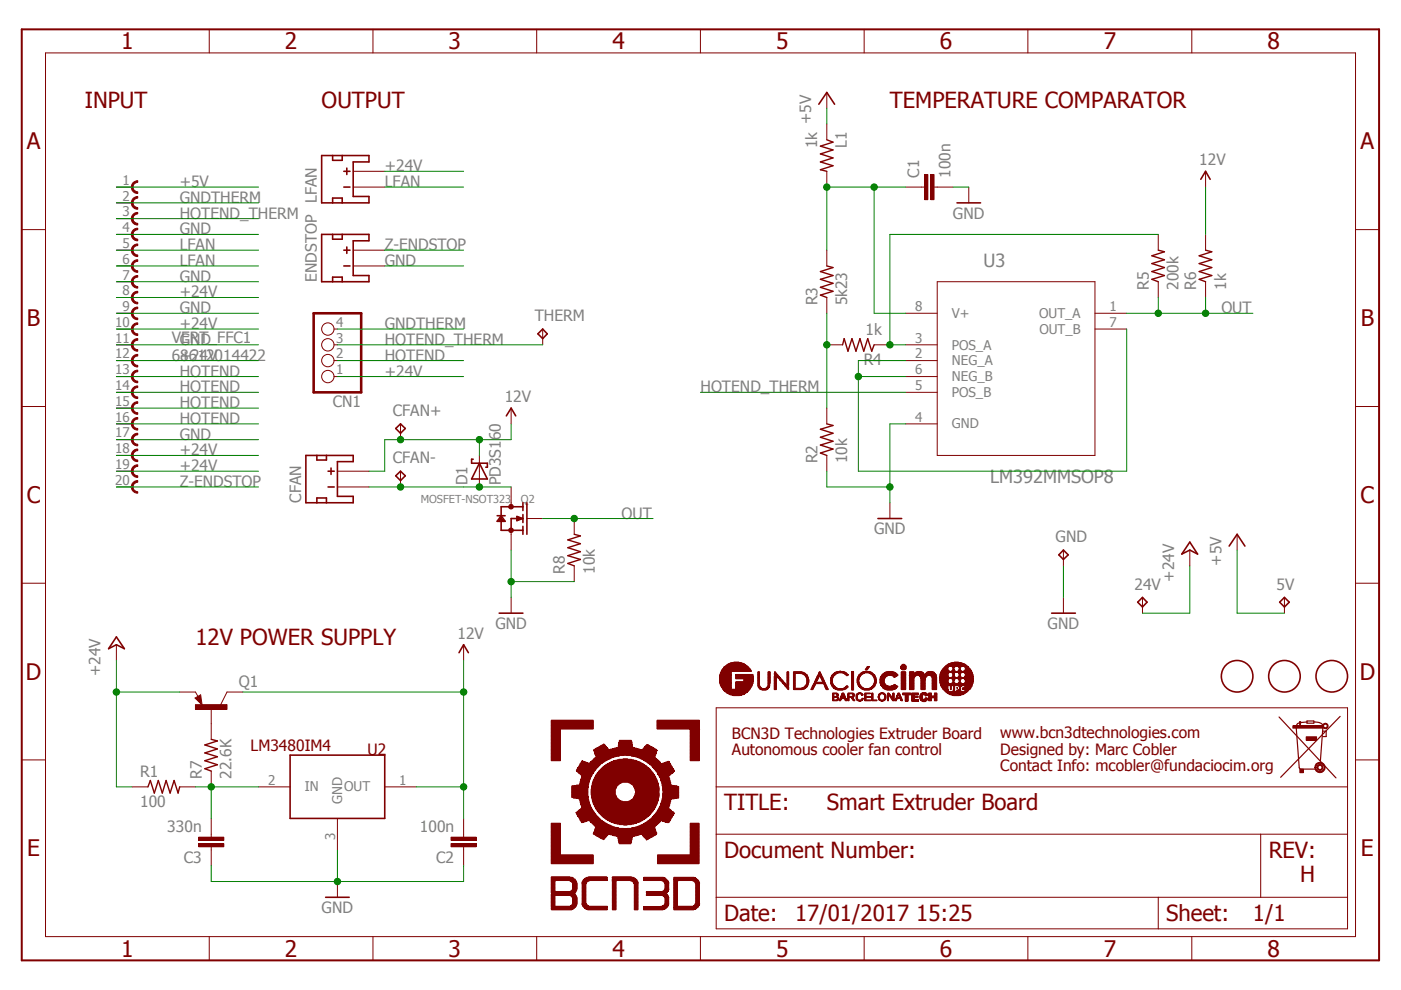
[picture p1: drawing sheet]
<svg xmlns="http://www.w3.org/2000/svg" width="297mm" height="210mm" viewBox="0 0 297 210" stroke-linecap="round" stroke-linejoin="round" font-family="sans-serif">
<defs><g id="words">
<g font-size="4.8" fill="#800000">
<text x="25.7" y="10.4">1</text>
<text x="60.4" y="10.4">2</text>
<text x="95.1" y="10.4">3</text>
<text x="129.8" y="10.4">4</text>
<text x="164.5" y="10.4">5</text>
<text x="199.3" y="10.4">6</text>
<text x="234" y="10.4">7</text>
<text x="268.7" y="10.4">8</text>
<text x="5.7" y="31.7">A</text>
<text x="288.5" y="31.7">A</text>
<text x="5.7" y="69.1">B</text>
<text x="288.5" y="69.1">B</text>
<text x="5.7" y="106.6">C</text>
<text x="288.5" y="106.6">C</text>
<text x="5.5" y="144.1">D</text>
<text x="288.3" y="144.1">D</text>
<text x="5.8" y="181.6">E</text>
<text x="288.5" y="181.6">E</text>
<text x="25.7" y="202.8">1</text>
<text x="60.4" y="202.8">2</text>
<text x="95.1" y="202.8">3</text>
<text x="129.8" y="202.8">4</text>
<text x="164.5" y="202.8">5</text>
<text x="199.3" y="202.8">6</text>
<text x="234" y="202.8">7</text>
<text x="268.7" y="202.8">8</text>
</g>
<g font-size="4.7" fill="#800000">
<text x="18" y="22.9">INPUT</text>
<text x="68.2" y="22.9">OUTPUT</text>
<text x="188.7" y="22.9">TEMPERATURE COMPARATOR</text>
<text x="41.4" y="136.7">12V POWER SUPPLY</text>
<text x="153.5" y="171.8">TITLE:</text>
<text x="175.3" y="171.8">Smart Extruder Board</text>
<text x="153.5" y="181.9">Document Number:</text>
<text x="269" y="181.9">REV:</text>
<text x="275.7" y="186.9">H</text>
<text x="153.5" y="195.2">Date:</text>
<text x="168.6" y="195.2">17/01/2017 15:25</text>
<text x="247.2" y="195.2">Sheet:</text>
<text x="265.6" y="195.2">1/1</text>
</g>
<g font-size="3.9" fill="#808080">
<text x="208.5" y="56.6">U3</text>
<text x="209.9" y="102.4">LM392MMSOP8</text>
</g>
<g font-size="3.3" fill="#808080">
<text x="172" y="26.3" transform="rotate(-90 172 26.3)">+5V</text>
<text x="173.3" y="31.4" transform="rotate(-90 173.3 31.4)">1k</text>
<text x="179.6" y="31.4" transform="rotate(-90 179.6 31.4)">L1</text>
<text x="254.3" y="35">12V</text>
<text x="38.1" y="39.7">+5V</text>
<text x="81.6" y="36.3">+24V</text>
<text x="81.6" y="39.7">LFAN</text>
<text x="194.9" y="37.7" transform="rotate(-90 194.9 37.7)">C1</text>
<text x="201.5" y="37.7" transform="rotate(-90 201.5 37.7)">100n</text>
<text x="38.1" y="46.4">HOTEND_THERM</text>
<text x="38.1" y="43">GNDTHERM</text>
<text x="67.2" y="43" transform="rotate(-90 67.2 43)">LFAN</text>
<text x="202.1" y="46.4">GND</text>
<text x="38.1" y="49.7">GND</text>
<text x="38.1" y="53">LFAN</text>
<text x="81.6" y="53">Z-ENDSTOP</text>
<text x="38.1" y="59.7">GND</text>
<text x="38.1" y="56.4">LFAN</text>
<text x="67.2" y="59.7" transform="rotate(-90 67.2 59.7)">ENDSTOP</text>
<text x="81.6" y="56.4">GND</text>
<text x="38.1" y="63.1">+24V</text>
<text x="173.3" y="64.8" transform="rotate(-90 173.3 64.8)">R3</text>
<text x="179.6" y="64.8" transform="rotate(-90 179.6 64.8)">5k23</text>
<text x="243.6" y="61.4" transform="rotate(-90 243.6 61.4)">R5</text>
<text x="249.9" y="61.4" transform="rotate(-90 249.9 61.4)">200k</text>
<text x="253.6" y="61.4" transform="rotate(-90 253.6 61.4)">R6</text>
<text x="260" y="61.4" transform="rotate(-90 260 61.4)">1k</text>
<text x="38.1" y="66.4">GND</text>
<text x="38.1" y="69.8">+24V</text>
<text x="81.6" y="69.8">GNDTHERM</text>
<text x="113.4" y="68.1">THERM</text>
<text x="183.5" y="71.1">1k</text>
<text x="258.9" y="66.4">OUT</text>
<text x="36.4" y="72.8">VERT_FFC1</text>
<text x="36.4" y="76.5">68612014422</text>
<text x="38.1" y="73.1">GND</text>
<text x="38.1" y="76.5">+24V</text>
<text x="81.6" y="73.1">HOTEND_THERM</text>
<text x="81.6" y="76.5">HOTEND</text>
<text x="183.1" y="77.4">R4</text>
<text x="38.1" y="79.8">HOTEND</text>
<text x="38.1" y="83.2">HOTEND</text>
<text x="81.6" y="79.8">+24V</text>
<text x="148.5" y="83.2">HOTEND_THERM</text>
<text x="38.1" y="86.5">HOTEND</text>
<text x="38.1" y="89.9">HOTEND</text>
<text x="70.6" y="86.3">CN1</text>
<text x="83.3" y="88.2">CFAN+</text>
<text x="107" y="85.2">12V</text>
<text x="38.1" y="93.2">GND</text>
<text x="38.1" y="99.9">+24V</text>
<text x="38.1" y="96.6">+24V</text>
<text x="83.3" y="98.2">CFAN-</text>
<text x="173.3" y="98.2" transform="rotate(-90 173.3 98.2)">R2</text>
<text x="179.6" y="98.2" transform="rotate(-90 179.6 98.2)">10k</text>
<text x="38.1" y="103.3">Z-ENDSTOP</text>
<text x="63.8" y="106.6" transform="rotate(-90 63.8 106.6)">CFAN</text>
<text x="99.1" y="102.9" transform="rotate(-90 99.1 102.9)">D1</text>
<text x="106.2" y="102.9" transform="rotate(-90 106.2 102.9)">PD3S160</text>
<text x="131.8" y="109.9">OUT</text>
<text x="185.3" y="113.3">GND</text>
<text x="223.8" y="114.9">GND</text>
<text x="258.9" y="120" transform="rotate(-90 258.9 120)">+5V</text>
<text x="119.8" y="121.7" transform="rotate(-90 119.8 121.7)">R8</text>
<text x="126.1" y="121.7" transform="rotate(-90 126.1 121.7)">10k</text>
<text x="240.5" y="125">24V</text>
<text x="248.9" y="123.3" transform="rotate(-90 248.9 123.3)">+24V</text>
<text x="270.7" y="125">5V</text>
<text x="97" y="135.4">12V</text>
<text x="105" y="133.3">GND</text>
<text x="222.1" y="133.3">GND</text>
<text x="21.3" y="143.4" transform="rotate(-90 21.3 143.4)">+24V</text>
<text x="50.7" y="145.7">Q1</text>
<text x="29.7" y="164.8">R1</text>
<text x="42.8" y="165.1" transform="rotate(-90 42.8 165.1)">R7</text>
<text x="49.1" y="165.1" transform="rotate(-90 49.1 165.1)">22.6K</text>
<text x="29.7" y="171.2">100</text>
<text x="35.5" y="176.4">330n</text>
<text x="89" y="176.4">100n</text>
<text x="38.9" y="183">C3</text>
<text x="92.5" y="183">C2</text>
<text x="68.2" y="193.6">GND</text>
</g>
<g font-size="3.3" fill="#800000">
<text x="53.1" y="159.1">LM3480IM4</text>
<text x="77.9" y="160.1">U2</text>
<text x="155.2" y="160.1">Autonomous cooler fan control</text>
<text x="155.2" y="156.6">BCN3D Technologies Extruder Board</text>
<text x="212.1" y="156.5">www.bcn3dtechnologies.com</text>
<text x="212.1" y="160">Designed by: Marc Cobler</text>
<text x="212.1" y="163.5">Contact Info: mcobler@fundaciocim.org</text>
</g>
<g font-size="2.8" fill="#808080">
<text x="26" y="39.2">1</text>
<text x="26" y="42.5">2</text>
<text x="26" y="45.9">3</text>
<text x="26" y="49.2">4</text>
<text x="26" y="52.6">5</text>
<text x="26" y="55.9">6</text>
<text x="26" y="59.3">7</text>
<text x="26" y="62.6">8</text>
<text x="26" y="66">9</text>
<text x="194.1" y="66">8</text>
<text x="235.2" y="66">1</text>
<text x="24.4" y="69.3">10</text>
<text x="71.3" y="69.3">4</text>
<text x="201.8" y="67.4">V+</text>
<text x="220.3" y="67.4">OUT_A</text>
<text x="220.4" y="70.8">OUT_B</text>
<text x="235.2" y="69.3">7</text>
<text x="24.4" y="72.6">11</text>
<text x="24.4" y="76">12</text>
<text x="71.3" y="76">2</text>
<text x="71.3" y="72.6">3</text>
<text x="194.1" y="72.6">3</text>
<text x="194.1" y="76">2</text>
<text x="201.8" y="74.1">POS_A</text>
<text x="201.8" y="77.5">NEG_A</text>
<text x="24.4" y="79.4">13</text>
<text x="24.4" y="82.7">14</text>
<text x="71.3" y="79.4">1</text>
<text x="194.1" y="79.4">6</text>
<text x="194.1" y="82.7">5</text>
<text x="201.8" y="80.8">NEG_B</text>
<text x="24.4" y="86.1">15</text>
<text x="24.4" y="89.4">16</text>
<text x="194.1" y="89.4">4</text>
<text x="201.8" y="84.2">POS_B</text>
<text x="24.4" y="92.8">17</text>
<text x="201.8" y="90.8">GND</text>
<text x="24.4" y="96.1">18</text>
<text x="24.4" y="99.4">19</text>
<text x="24.4" y="102.8">20</text>
<text x="56.9" y="166.4">2</text>
<text x="64.6" y="167.8">IN</text>
<text x="73" y="167.8">OUT</text>
<text x="84.7" y="166.4">1</text>
<text x="72.6" y="170.4" transform="rotate(-90 72.6 170.4)">GND</text>
<text x="71.1" y="178.1" transform="rotate(-90 71.1 178.1)">3</text>
</g>
<g font-size="2.3" fill="#808080">
<text x="89.2" y="106.6">MOSFET-NSOT323</text>
<text x="110.4" y="106.6">Q2</text>
</g>
</g></defs>
<path d="M4.2 5.8l288.7 198.3M292.9 5.8l-288.7 198.3" fill="none" stroke="#fff" stroke-width=".21"/>
<path d="M4.6 6.2h287.8v197.4h-287.8z" fill="none" stroke="#800000" stroke-width=".42"/>
<g fill="none" stroke="#800000" stroke-width=".21">
<path d="M9.6 11.2h277.8v187.4h-277.8zM44.4 6.2v5M79.1 6.2v5M113.8 6.2v5M148.5 6.2v5M183.2 6.2v5M217.9 6.2v5M252.7 6.2v5M74.9 39.7h6.7M74.9 36.3h6.7M4.6 48.7h5M74.9 56.4h6.7"/>
<path d="M74.9 53h6.7M287.4 48.7h5M4.6 86.2h5M71.5 99.9h6.7M287.4 86.2h5M71.5 103.3h6.7M252.3 116.6v3.4M262.3 113.3v3.3M4.6 123.7h5M242.2 126.7v3.3M272.3 126.7v3.3M287.4 123.7h5"/>
<path d="M151.8 150.1h133.9v46.8h-133.9zM4.6 161.1h5M151.8 176.9h133.9M151.8 166.8h133.9M267.3 176.9v13.3M287.4 161.1h5M44.4 198.6v5M79.1 198.6v5M113.8 198.6v5M148.5 198.6v5M151.8 190.2h133.9M183.2 198.6v5"/>
<path d="M217.9 198.6v5M245.6 190.2v6.7M252.7 198.6v5"/>
</g>
<g fill="none" stroke="#800000" stroke-width=".34">
<path d="M68.2 33h10v1.3h-3.3v7.4h3.3v1.3h-10zM70.5 33v1h2.1v-1M72.9 36.3h1.3M72.9 39.7h1.3M73.5 35.6v1.4M68.2 49.7h10v1.4h-3.3v7.3h3.3v1.3h-10zM70.5 43v-1h2.1v1M70.5 49.7v1h2.1v-1M70.5 59.7v-.9h2.1v.9M72.9 53h1.3M72.9 56.4h1.3M73.5 52.4v1.3"/>
<path d="M64.9 96.6h10v1.3h-3.4v7.3h3.4v1.4h-10zM67.2 96.6v.9h2v-.9M69.6 99.9h1.3M70.2 99.2v1.4M67.2 106.6v-1h2v1M69.6 103.3h1.3M252.3 114.9l1.6 2.6-1.6-.9-1.7 .9zM260.6 115.8l1.7-2.5 1.6 2.5M241.2 127.7l1-1 1 1-1 1zM271.3 127.7l1-1 1 1-1 1z"/>
<circle cx="262.3" cy="143.4" r="3.3"/>
<circle cx="272.3" cy="143.4" r="3.3"/>
<circle cx="282.4" cy="143.4" r="3.3"/>
</g>
<path d="M28.2 38.7l.8-.4h.2v.4a1.02 1.02 0 0 0-1 1 1.02 1.02 0 0 0 1 1v.3a1.36 1.36 0 0 1-1.3-.8 1.36 1.36 0 0 1 .3-1.5z" fill-rule="evenodd" fill="#800000"/>
<path d="M28.2 38.7l.8-.4h.2v.4a1.02 1.02 0 0 0-1 1 1.02 1.02 0 0 0 1 1v.3a1.36 1.36 0 0 1-1.3-.8 1.36 1.36 0 0 1 .3-1.5z" fill="none" stroke="#800000" stroke-width=".21"/>
<path d="M28.2 42l.8-.3h.2v.3a1.02 1.02 0 0 0-1 1 1.02 1.02 0 0 0 1 1v.4a1.36 1.36 0 0 1-1.3-.9 1.36 1.36 0 0 1 .3-1.5z" fill-rule="evenodd" fill="#800000"/>
<path d="M28.2 42l.8-.3h.2v.3a1.02 1.02 0 0 0-1 1 1.02 1.02 0 0 0 1 1v.4a1.36 1.36 0 0 1-1.3-.9 1.36 1.36 0 0 1 .3-1.5z" fill="none" stroke="#800000" stroke-width=".21"/>
<path d="M28.2 45.4l.8-.4h.2v.3a1.02 1.02 0 0 0-1 1.1 1.02 1.02 0 0 0 1 1v.3a1.33 1.33 0 0 1-1.3-.8 1.33 1.33 0 0 1 .3-1.5z" fill-rule="evenodd" fill="#800000"/>
<path d="M28.2 45.4l.8-.4h.2v.3a1.02 1.02 0 0 0-1 1.1 1.02 1.02 0 0 0 1 1v.3a1.33 1.33 0 0 1-1.3-.8 1.33 1.33 0 0 1 .3-1.5z" fill="none" stroke="#800000" stroke-width=".21"/>
<path d="M28.2 48.8l.8-.4h.2v.3a1.02 1.02 0 0 0-1 1 1.02 1.02 0 0 0 1 1v.4a1.33 1.33 0 0 1-1.3-.9 1.33 1.33 0 0 1 .3-1.4z" fill-rule="evenodd" fill="#800000"/>
<path d="M28.2 48.8l.8-.4h.2v.3a1.02 1.02 0 0 0-1 1 1.02 1.02 0 0 0 1 1v.4a1.33 1.33 0 0 1-1.3-.9 1.33 1.33 0 0 1 .3-1.4z" fill="none" stroke="#800000" stroke-width=".21"/>
<path d="M28.2 52.1l.8-.4h.2v.4a.99 .99 0 0 0-1 1 .99 .99 0 0 0 1 1v.3a1.33 1.33 0 0 1-1.3-.8 1.33 1.33 0 0 1 .3-1.5z" fill-rule="evenodd" fill="#800000"/>
<path d="M28.2 52.1l.8-.4h.2v.4a.99 .99 0 0 0-1 1 .99 .99 0 0 0 1 1v.3a1.33 1.33 0 0 1-1.3-.8 1.33 1.33 0 0 1 .3-1.5z" fill="none" stroke="#800000" stroke-width=".21"/>
<path d="M28.2 55.5l.8-.4h.2v.3a.99 .99 0 0 0-1 1 .99 .99 0 0 0 1 1v.3a1.33 1.33 0 0 1-1.3-.8 1.33 1.33 0 0 1 .3-1.4z" fill-rule="evenodd" fill="#800000"/>
<path d="M28.2 55.5l.8-.4h.2v.3a.99 .99 0 0 0-1 1 .99 .99 0 0 0 1 1v.3a1.33 1.33 0 0 1-1.3-.8 1.33 1.33 0 0 1 .3-1.4z" fill="none" stroke="#800000" stroke-width=".21"/>
<path d="M28.2 58.8l.8-.4h.2v.4a.99 .99 0 0 0-1 1 .99 .99 0 0 0 1 .9v.4a1.33 1.33 0 0 1-1.3-.8 1.33 1.33 0 0 1 .3-1.5z" fill-rule="evenodd" fill="#800000"/>
<path d="M28.2 58.8l.8-.4h.2v.4a.99 .99 0 0 0-1 1 .99 .99 0 0 0 1 .9v.4a1.33 1.33 0 0 1-1.3-.8 1.33 1.33 0 0 1 .3-1.5z" fill="none" stroke="#800000" stroke-width=".21"/>
<path d="M28.2 62.1l.8-.3h.2v.3a.99 .99 0 0 0-1 1 .99 .99 0 0 0 1 1v.3a1.33 1.33 0 0 1-1.3-.8 1.33 1.33 0 0 1 .3-1.5z" fill-rule="evenodd" fill="#800000"/>
<path d="M28.2 62.1l.8-.3h.2v.3a.99 .99 0 0 0-1 1 .99 .99 0 0 0 1 1v.3a1.33 1.33 0 0 1-1.3-.8 1.33 1.33 0 0 1 .3-1.5z" fill="none" stroke="#800000" stroke-width=".21"/>
<path d="M28.2 65.5l.8-.4h.2v.3a.99 .99 0 0 0-1 1 .99 .99 0 0 0 1 1v.4a1.33 1.33 0 0 1-1.3-.8 1.33 1.33 0 0 1 .3-1.5z" fill-rule="evenodd" fill="#800000"/>
<path d="M28.2 65.5l.8-.4h.2v.3a.99 .99 0 0 0-1 1 .99 .99 0 0 0 1 1v.4a1.33 1.33 0 0 1-1.3-.8 1.33 1.33 0 0 1 .3-1.5z" fill="none" stroke="#800000" stroke-width=".21"/>
<path d="M28.2 68.8l.8-.3h.2v.3a.99 .99 0 0 0-1 1 .99 .99 0 0 0 1 1v.3a1.33 1.33 0 0 1-1.3-.8 1.33 1.33 0 0 1 .3-1.5z" fill-rule="evenodd" fill="#800000"/>
<path d="M28.2 68.8l.8-.3h.2v.3a.99 .99 0 0 0-1 1 .99 .99 0 0 0 1 1v.3a1.33 1.33 0 0 1-1.3-.8 1.33 1.33 0 0 1 .3-1.5z" fill="none" stroke="#800000" stroke-width=".21"/>
<path d="M28.2 72.2l.8-.4h.2v.3a.99 .99 0 0 0-1 1 .99 .99 0 0 0 1 1v.4a1.33 1.33 0 0 1-1.3-.8 1.33 1.33 0 0 1 .3-1.5z" fill-rule="evenodd" fill="#800000"/>
<path d="M28.2 72.2l.8-.4h.2v.3a.99 .99 0 0 0-1 1 .99 .99 0 0 0 1 1v.4a1.33 1.33 0 0 1-1.3-.8 1.33 1.33 0 0 1 .3-1.5z" fill="none" stroke="#800000" stroke-width=".21"/>
<path d="M28.2 75.5l.8-.4h.2v.4a.99 .99 0 0 0-1 1 .99 .99 0 0 0 1 1v.3a1.33 1.33 0 0 1-1.3-.8 1.33 1.33 0 0 1 .3-1.5z" fill-rule="evenodd" fill="#800000"/>
<path d="M28.2 75.5l.8-.4h.2v.4a.99 .99 0 0 0-1 1 .99 .99 0 0 0 1 1v.3a1.33 1.33 0 0 1-1.3-.8 1.33 1.33 0 0 1 .3-1.5z" fill="none" stroke="#800000" stroke-width=".21"/>
<path d="M28.2 78.9l.8-.4h.2v.3a.99 .99 0 0 0-1 1 .99 .99 0 0 0 1 1v.4a1.33 1.33 0 0 1-1.3-.9 1.33 1.33 0 0 1 .3-1.4z" fill-rule="evenodd" fill="#800000"/>
<path d="M28.2 78.9l.8-.4h.2v.3a.99 .99 0 0 0-1 1 .99 .99 0 0 0 1 1v.4a1.33 1.33 0 0 1-1.3-.9 1.33 1.33 0 0 1 .3-1.4z" fill="none" stroke="#800000" stroke-width=".21"/>
<path d="M28.2 82.2l.8-.4h.2v.4a.99 .99 0 0 0-1 1 .99 .99 0 0 0 1 1v.3a1.33 1.33 0 0 1-1.3-.8 1.33 1.33 0 0 1 .3-1.5z" fill-rule="evenodd" fill="#800000"/>
<path d="M28.2 82.2l.8-.4h.2v.4a.99 .99 0 0 0-1 1 .99 .99 0 0 0 1 1v.3a1.33 1.33 0 0 1-1.3-.8 1.33 1.33 0 0 1 .3-1.5z" fill="none" stroke="#800000" stroke-width=".21"/>
<path d="M28.2 85.6l.8-.4h.2v.3a.99 .99 0 0 0-1 1 .99 .99 0 0 0 1 1v.3a1.33 1.33 0 0 1-1.3-.8 1.33 1.33 0 0 1 .3-1.4z" fill-rule="evenodd" fill="#800000"/>
<path d="M28.2 85.6l.8-.4h.2v.3a.99 .99 0 0 0-1 1 .99 .99 0 0 0 1 1v.3a1.33 1.33 0 0 1-1.3-.8 1.33 1.33 0 0 1 .3-1.4z" fill="none" stroke="#800000" stroke-width=".21"/>
<path d="M28.2 88.9l.8-.4h.2v.4a.99 .99 0 0 0-1 1 .99 .99 0 0 0 1 .9v.4a1.33 1.33 0 0 1-1.3-.8 1.33 1.33 0 0 1 .3-1.5z" fill-rule="evenodd" fill="#800000"/>
<path d="M28.2 88.9l.8-.4h.2v.4a.99 .99 0 0 0-1 1 .99 .99 0 0 0 1 .9v.4a1.33 1.33 0 0 1-1.3-.8 1.33 1.33 0 0 1 .3-1.5z" fill="none" stroke="#800000" stroke-width=".21"/>
<path d="M28.2 92.2l.8-.3h.2v.3a.99 .99 0 0 0-1 1 .99 .99 0 0 0 1 1v.3a1.33 1.33 0 0 1-1.3-.8 1.33 1.33 0 0 1 .3-1.5z" fill-rule="evenodd" fill="#800000"/>
<path d="M28.2 92.2l.8-.3h.2v.3a.99 .99 0 0 0-1 1 .99 .99 0 0 0 1 1v.3a1.33 1.33 0 0 1-1.3-.8 1.33 1.33 0 0 1 .3-1.5z" fill="none" stroke="#800000" stroke-width=".21"/>
<path d="M28.2 95.6l.8-.4h.2v.3a.99 .99 0 0 0-1 1 .99 .99 0 0 0 1 1v.4a1.33 1.33 0 0 1-1.3-.8 1.33 1.33 0 0 1 .3-1.5z" fill-rule="evenodd" fill="#800000"/>
<path d="M28.2 95.6l.8-.4h.2v.3a.99 .99 0 0 0-1 1 .99 .99 0 0 0 1 1v.4a1.33 1.33 0 0 1-1.3-.8 1.33 1.33 0 0 1 .3-1.5z" fill="none" stroke="#800000" stroke-width=".21"/>
<path d="M28.2 98.9l.8-.3h.2v.3a.99 .99 0 0 0-1 1 .99 .99 0 0 0 1 1v.3a1.33 1.33 0 0 1-1.3-.8 1.33 1.33 0 0 1 .3-1.5z" fill-rule="evenodd" fill="#800000"/>
<path d="M28.2 98.9l.8-.3h.2v.3a.99 .99 0 0 0-1 1 .99 .99 0 0 0 1 1v.3a1.33 1.33 0 0 1-1.3-.8 1.33 1.33 0 0 1 .3-1.5z" fill="none" stroke="#800000" stroke-width=".21"/>
<path d="M28.2 102.3l.8-.4h.2v.3a1.02 1.02 0 0 0-1 1.1 1.02 1.02 0 0 0 1 1v.3a1.33 1.33 0 0 1-1.3-.8 1.33 1.33 0 0 1 .3-1.5z" fill-rule="evenodd" fill="#800000"/>
<g fill="none" stroke="#800000" stroke-width=".21">
<path d="M24.7 39.7h3.3M195.4 39.7h.6M198 39.7h.7M205.4 39.7v3.3M24.7 43h3.3M24.7 46.4h3.3M24.7 49.7h3.3M24.7 53h3.3M24.7 56.4h3.3M24.7 59.7h3.3M24.7 63.1h3.3M24.7 66.4h3.3"/>
<path d="M24.7 69.8h3.3M24.7 73.1h3.3M24.7 76.5h3.3M24.7 79.8h3.3M70.8 69.8h.7M70.8 73.1h.7M70.8 76.5h.7M70.8 79.8h.7M24.7 83.2h3.3M24.7 86.5h3.3M24.7 89.9h3.3M24.7 93.2h3.3"/>
<path d="M24.7 96.6h3.3M24.7 99.9h3.3M24.7 103.3h3.3M28.2 102.3l.8-.4h.2v.3a1.02 1.02 0 0 0-1 1.1 1.02 1.02 0 0 0 1 1v.3a1.33 1.33 0 0 1-1.3-.8 1.33 1.33 0 0 1 .3-1.5z"/>
<circle cx="69.5" cy="69.8" r="1.31"/>
<circle cx="69.5" cy="76.5" r="1.31"/>
<circle cx="69.5" cy="79.8" r="1.31"/>
<circle cx="69.5" cy="73.1" r="1.31"/>
</g>
<path d="M66.5 66.4h10.1v16.8h-10.1z" fill="none" stroke="#800000" stroke-width=".55"/>
<path d="M202.9 43h5" fill="none" stroke="#800000" stroke-width=".34"/>
<path d="M197.4 37h.6v5.3h-.6z" fill-rule="evenodd" fill="#800000"/>
<path d="M197.4 37h.6v5.3h-.6z" fill="none" stroke="#800000" stroke-width=".21"/>
<path d="M196 37h.7v5.3h-.7z" fill-rule="evenodd" fill="#800000"/>
<path d="M175.3 19.6v3.3M192 39.7h3.4M196 37h.7v5.3h-.7zM198.7 39.7h3.4M41.4 148l1.1-.7 .3 2.1zM41.4 146.7l.6 1M48.1 146.7l-1.3 2.7M54.8 166.8h6.7M71.5 173.5v6.7M81.6 166.8h6.7M71.5 186.9v3.3" fill="none" stroke="#800000" stroke-width=".21"/>
<path d="M173.6 22.1l1.7-2.5 1.6 2.5M42.4 147.6l-.8 .5 1 1-.2-1.4-.5 .4 .3 .5v-.5M61.5 160.1h20.1v13.4h-20.1zM69 190.2h5" fill="none" stroke="#800000" stroke-width=".34"/>
<path d="M41.4 149.4h6.7v1h-6.7z" fill-rule="evenodd" fill="#800000"/>
<g fill="none" stroke="#800000" stroke-width=".21">
<path d="M255.6 36.3v3.4M175.3 53v3.4M175.3 63.1v3.3M24.7 136.7v3.3M98.3 136.7v3.3M38.1 146.7h3.3M41.4 149.4h6.7v1h-6.7zM44.8 150.1v3.3M48.1 146.7h3.4M28 166.8h3.4M38.1 166.8h3.3M98.3 176.9v.6"/>
<path d="M98.3 179.5v.7"/>
</g>
<path d="M175.3 56.4l1.3 .3-2.7 .9 2.7 .8-2.7 .8 2.7 .9-2.7 .8 2.7 .9-2.7 .8 1.4 .5M31.4 166.8l.5-1.3 .8 2.6 .9-2.6 .8 2.6 .8-2.6 .9 2.6 .8-2.6 .9 2.6 .3-1.3" fill="none" stroke="#800000" stroke-width=".3"/>
<path d="M254.6 38l1-1.7 1 1.7M24.7 135l1.7 2.5-1.7-.8-1.7 .8zM97.3 138.4l1-1.7 1 1.7" fill="none" stroke="#800000" stroke-width=".34"/>
<path d="M95.6 177.5h5.4v.7h-5.4z" fill-rule="evenodd" fill="#800000"/>
<path d="M95.6 177.5h5.4v.7h-5.4z" fill="none" stroke="#800000" stroke-width=".21"/>
<path d="M95.6 178.9h5.4v.6h-5.4z" fill-rule="evenodd" fill="#800000"/>
<g fill="none" stroke="#800000" stroke-width=".21">
<path d="M245.6 49.7v3.3M245.6 59.7v3.4M255.6 49.7v3.3M255.6 59.7v3.4M175.3 73.1h3.3M185.3 73.1h3.4M101.6 96.6v6.7M175.3 86.5v3.4M175.3 96.6v3.3M108.4 106.6v.8M108.4 112.4v.9M188.7 106.6v3.3"/>
<path d="M95.6 178.9h5.4v.6h-5.4zM98.3 173.5v3.4M98.3 180.2v3.4"/>
</g>
<g fill="none" stroke="#800000" stroke-width=".34">
<path d="M100.3 97.4h-.3v.8h3.3v.9h-.3M101.6 98.2l1.7 3.4h-3.3zM105.4 109.3h1.7M106.3 109.3l.8 1.2h-1.7zM106.3 109.9l-.5 .6M106.3 109.9l.4 .6M106.3 109.9l-.5 .5M106.3 109.9l.4 .5M109.6 109.5l1.3 .4-1.3 .5M109.6 109.5v.9M109.6 109.5l.8 .4M110.2 109.8l-.6 .6"/>
<path d="M110.4 109.9h-2v2.5M110.4 109.9l-.8 .5M110.9 107.4h-4.6v5h4.6M110.9 106.6v1.6M110.9 109.1v1.7M110.9 111.6v1.7M111.7 106.6v6.7M186.1 109.9h5.1"/>
</g>
<path d="M245.6 53l1.3 .4-2.7 .8 2.7 .9-2.7 .8 2.7 .8-2.7 .9 2.7 .8-2.7 .8 1.4 .5M255.6 53l1.3 .4-2.6 .8 2.6 .9-2.6 .8 2.6 .8-2.6 .9 2.6 .8-2.6 .8 1.3 .5M178.6 73.1l.4-1.3 .8 2.7 .8-2.7 .9 2.7 .8-2.7 .8 2.7 .9-2.7 .8 2.7 .5-1.4M175.3 89.9l1.3 .3-2.7 .8 2.7 .9-2.7 .8 2.7 .9-2.7 .8 2.7 .8-2.7 .9 1.4 .5" fill="none" stroke="#800000" stroke-width=".3"/>
<path d="M107.9 107.1l.3-.2h.3l.3 .2v.6l-.3 .2-.6-.2v-.3h.3l.1-.1 .2 .1-.1 .2-.5-.2z" fill-rule="evenodd" fill="#800000"/>
<path d="M107.9 107.1l.3-.2h.3l.3 .2v.6l-.3 .2-.6-.2v-.3h.3l.1-.1 .2 .1-.1 .2-.5-.2z" fill="none" stroke="#800000" stroke-width=".21"/>
<path d="M107.9 112.1l.3-.1 .6 .1v.6l-.3 .2-.6-.2v-.3h.3l.1-.1 .2 .1-.1 .2-.5-.2z" fill-rule="evenodd" fill="#800000"/>
<path d="M107.9 112.1l.3-.1 .6 .1v.6l-.3 .2-.6-.2v-.3h.3l.1-.1 .2 .1-.1 .2-.5-.2zM108.4 103.3v3.3M108.4 113.3v3.3M111.7 109.9h3.4M44.8 176.9v.6M44.8 179.5v.7" fill="none" stroke="#800000" stroke-width=".21"/>
<path d="M42.1 177.5h5.4v.7h-5.4z" fill-rule="evenodd" fill="#800000"/>
<path d="M42.1 177.5h5.4v.7h-5.4z" fill="none" stroke="#800000" stroke-width=".21"/>
<path d="M42.1 178.9h5.4v.6h-5.4z" fill-rule="evenodd" fill="#800000"/>
<g fill="none" stroke="#800000" stroke-width=".21">
<path d="M198.7 59.7h33.5v36.9h-33.5zM192 66.4h6.7M192 73.1h6.7M192 76.5h6.7M192 79.8h6.7M232.2 66.4h6.7M232.2 69.8h6.7M108.4 86.5v3.4M192 83.2h6.7M192 89.9h6.7M108.4 126.7v3.3M42.1 178.9h5.4v.6h-5.4z"/>
<path d="M44.8 173.5v3.4M44.8 180.2v3.4M116.9 192.8l4.3 .1zM116.9 192.9h4.3M124.6 192.8l4.1 .1zM124.6 192.9h4.1"/>
</g>
<path d="M107.4 88.2l1-1.7 .9 1.7M105.8 130h5.1" fill="none" stroke="#800000" stroke-width=".34"/>
<path d="M129.8 192.8l.8 .1z" fill-rule="evenodd" fill="#800000"/>
<path d="M129.8 192.8l.8 .1z" fill="none" stroke="#800000" stroke-width=".21"/>
<path d="M134.5 192.8l.8 .1z" fill-rule="evenodd" fill="#800000"/>
<path d="M116.9 192.7l4.6 .1zM116.9 192.8h4.6M124.3 192.7l4.5 .1zM124.3 192.8h4.5M134.5 192.8l.8 .1zM136.4 192.8l4.2 .1zM136.4 192.9h4.2M142.9 192.8l4.2 .1zM142.9 192.9h4.2" fill="none" stroke="#800000" stroke-width=".21"/>
<path d="M129.8 192.7l.8 .1z" fill-rule="evenodd" fill="#800000"/>
<path d="M129.8 192.7l.8 .1z" fill="none" stroke="#800000" stroke-width=".21"/>
<path d="M134.5 192.7l.8 .1z" fill-rule="evenodd" fill="#800000"/>
<path d="M116.9 192.6l4.7 .1zM116.9 192.7h4.7M124.1 192.6l4.6 .1zM124.1 192.7h4.6M134.5 192.7l.8 .1zM136.4 192.7l4.5 .1zM136.4 192.8h4.5M142.9 192.7l4.5 .1zM142.9 192.8h4.5" fill="none" stroke="#800000" stroke-width=".21"/>
<path d="M129.8 192.6l.8 .1z" fill-rule="evenodd" fill="#800000"/>
<path d="M129.8 192.6l.8 .1z" fill="none" stroke="#800000" stroke-width=".21"/>
<path d="M134.5 192.6l.8 .1z" fill-rule="evenodd" fill="#800000"/>
<path d="M116.9 192.5l4.8 .1zM116.9 192.6h4.8M124 192.5l4.7 .1zM124 192.6h4.7M134.5 192.6l.8 .1zM136.4 192.6l4.7 .1zM136.4 192.7h4.7M142.9 192.6l4.7 .1zM142.9 192.7h4.7" fill="none" stroke="#800000" stroke-width=".21"/>
<path d="M129.8 192.5l.8 .1z" fill-rule="evenodd" fill="#800000"/>
<path d="M129.8 192.5l.8 .1z" fill="none" stroke="#800000" stroke-width=".21"/>
<path d="M134.5 192.5l.8 .1z" fill-rule="evenodd" fill="#800000"/>
<path d="M116.9 192.4l4.9 .1zM116.9 192.5h4.9M123.9 192.4l4.8 .1zM123.9 192.5h4.8M134.5 192.5l.8 .1zM136.4 192.5l4.8 .1zM136.4 192.6h4.8M142.9 192.5l4.8 .1zM142.9 192.6h4.8" fill="none" stroke="#800000" stroke-width=".21"/>
<path d="M129.8 192.4l.8 .1z" fill-rule="evenodd" fill="#800000"/>
<path d="M129.8 192.4l.8 .1z" fill="none" stroke="#800000" stroke-width=".21"/>
<path d="M134.5 192.4l.8 .1z" fill-rule="evenodd" fill="#800000"/>
<path d="M116.9 192.3l5.1 .1zM116.9 192.4h5.1M123.8 192.3l4.9 .1zM123.8 192.4h4.9M134.5 192.4l.8 .1zM136.5 192.4l4.8 .1zM136.5 192.5h4.8M142.9 192.4l4.9 .1zM142.9 192.5h4.9" fill="none" stroke="#800000" stroke-width=".21"/>
<path d="M129.8 192.3l.8 .1z" fill-rule="evenodd" fill="#800000"/>
<path d="M129.8 192.3l.8 .1z" fill="none" stroke="#800000" stroke-width=".21"/>
<path d="M134.5 192.3l.8 .1z" fill-rule="evenodd" fill="#800000"/>
<path d="M116.9 192.2l5.1 .1zM116.9 192.3h5.1M123.7 192.2l5.1 .1zM123.7 192.3h5.1M134.5 192.3l.8 .1zM136.5 192.3l4.9 .1zM136.5 192.4h4.9M142.9 192.3l5.1 .1zM142.9 192.4h5.1" fill="none" stroke="#800000" stroke-width=".21"/>
<path d="M129.8 192.2l.8 .1z" fill-rule="evenodd" fill="#800000"/>
<path d="M129.8 192.2l.8 .1z" fill="none" stroke="#800000" stroke-width=".21"/>
<path d="M134.5 192.2l.8 .1z" fill-rule="evenodd" fill="#800000"/>
<path d="M116.9 192.2h5.2zM116.9 192.2h5.2M123.6 192.2h5.2zM123.6 192.2h5.2M134.5 192.2l.8 .1zM136.4 192.2l5.1 .1zM136.4 192.3h5.1M142.9 192.2l5.1 .1zM142.9 192.3h5.1" fill="none" stroke="#800000" stroke-width=".21"/>
<path d="M129.8 192.2h.8z" fill-rule="evenodd" fill="#800000"/>
<path d="M129.8 192.2h.8z" fill="none" stroke="#800000" stroke-width=".21"/>
<path d="M134.5 192.2h.8z" fill-rule="evenodd" fill="#800000"/>
<path d="M134.5 192.2h.8z" fill="none" stroke="#800000" stroke-width=".21"/>
<path d="M140.1 192.2h1.5z" fill-rule="evenodd" fill="#800000"/>
<path d="M140.1 192.2h1.5zM142.9 192.2h5.2zM142.9 192.2h5.2" fill="none" stroke="#800000" stroke-width=".21"/>
<path d="M116.9 192l.7 .1z" fill-rule="evenodd" fill="#800000"/>
<path d="M116.9 192l.7 .1z" fill="none" stroke="#800000" stroke-width=".21"/>
<path d="M120.9 192l1.2 .1z" fill-rule="evenodd" fill="#800000"/>
<path d="M120.9 192l1.2 .1z" fill="none" stroke="#800000" stroke-width=".21"/>
<path d="M123.5 192l1.3 .1z" fill-rule="evenodd" fill="#800000"/>
<path d="M123.5 192l1.3 .1z" fill="none" stroke="#800000" stroke-width=".21"/>
<path d="M129.8 192l.8 .1z" fill-rule="evenodd" fill="#800000"/>
<path d="M129.8 192l.8 .1z" fill="none" stroke="#800000" stroke-width=".21"/>
<path d="M134.5 192l.8 .1z" fill-rule="evenodd" fill="#800000"/>
<path d="M134.5 192l.8 .1z" fill="none" stroke="#800000" stroke-width=".21"/>
<path d="M140.5 192l1.1 .1z" fill-rule="evenodd" fill="#800000"/>
<path d="M140.5 192l1.1 .1z" fill="none" stroke="#800000" stroke-width=".21"/>
<path d="M142.9 192l.7 .1z" fill-rule="evenodd" fill="#800000"/>
<path d="M142.9 192l.7 .1z" fill="none" stroke="#800000" stroke-width=".21"/>
<path d="M147 192l1.1 .1z" fill-rule="evenodd" fill="#800000"/>
<path d="M147 192l1.1 .1z" fill="none" stroke="#800000" stroke-width=".21"/>
<path d="M116.9 191.9l.7 .1z" fill-rule="evenodd" fill="#800000"/>
<path d="M116.9 191.9l.7 .1z" fill="none" stroke="#800000" stroke-width=".21"/>
<path d="M121.1 191.9l1.1 .1z" fill-rule="evenodd" fill="#800000"/>
<path d="M121.1 191.9l1.1 .1z" fill="none" stroke="#800000" stroke-width=".21"/>
<path d="M123.5 191.9l1.1 .1z" fill-rule="evenodd" fill="#800000"/>
<path d="M123.5 191.9l1.1 .1z" fill="none" stroke="#800000" stroke-width=".21"/>
<path d="M129.8 191.9l.8 .1z" fill-rule="evenodd" fill="#800000"/>
<path d="M129.8 191.9l.8 .1z" fill="none" stroke="#800000" stroke-width=".21"/>
<path d="M134.5 191.9l.8 .1z" fill-rule="evenodd" fill="#800000"/>
<path d="M134.5 191.9l.8 .1z" fill="none" stroke="#800000" stroke-width=".21"/>
<path d="M140.7 191.9l1 .1z" fill-rule="evenodd" fill="#800000"/>
<path d="M140.7 191.9l1 .1z" fill="none" stroke="#800000" stroke-width=".21"/>
<path d="M142.9 191.9l.7 .1z" fill-rule="evenodd" fill="#800000"/>
<path d="M142.9 191.9l.7 .1z" fill="none" stroke="#800000" stroke-width=".21"/>
<path d="M147.2 191.9l1 .1z" fill-rule="evenodd" fill="#800000"/>
<path d="M147.2 191.9l1 .1z" fill="none" stroke="#800000" stroke-width=".21"/>
<path d="M116.9 191.9h.7z" fill-rule="evenodd" fill="#800000"/>
<path d="M116.9 191.9h.7z" fill="none" stroke="#800000" stroke-width=".21"/>
<path d="M121.2 191.9h1.1z" fill-rule="evenodd" fill="#800000"/>
<path d="M121.2 191.9h1.1z" fill="none" stroke="#800000" stroke-width=".21"/>
<path d="M123.5 191.9h1z" fill-rule="evenodd" fill="#800000"/>
<path d="M123.5 191.9h1z" fill="none" stroke="#800000" stroke-width=".21"/>
<path d="M129.8 191.9h.8z" fill-rule="evenodd" fill="#800000"/>
<path d="M129.8 191.9h.8z" fill="none" stroke="#800000" stroke-width=".21"/>
<path d="M134.5 191.9h.8z" fill-rule="evenodd" fill="#800000"/>
<path d="M134.5 191.9h.8z" fill="none" stroke="#800000" stroke-width=".21"/>
<path d="M140.8 191.9h.9z" fill-rule="evenodd" fill="#800000"/>
<path d="M140.8 191.9h.9z" fill="none" stroke="#800000" stroke-width=".21"/>
<path d="M142.9 191.9h.7z" fill-rule="evenodd" fill="#800000"/>
<path d="M142.9 191.9h.7z" fill="none" stroke="#800000" stroke-width=".21"/>
<path d="M147.3 191.9h.9z" fill-rule="evenodd" fill="#800000"/>
<path d="M147.3 191.9h.9z" fill="none" stroke="#800000" stroke-width=".21"/>
<path d="M116.9 191.7l.7 .1z" fill-rule="evenodd" fill="#800000"/>
<path d="M116.9 191.7l.7 .1z" fill="none" stroke="#800000" stroke-width=".21"/>
<path d="M121.3 191.7l1 .1z" fill-rule="evenodd" fill="#800000"/>
<path d="M121.3 191.7l1 .1z" fill="none" stroke="#800000" stroke-width=".21"/>
<path d="M123.4 191.7l1 .1z" fill-rule="evenodd" fill="#800000"/>
<path d="M123.4 191.7l1 .1z" fill="none" stroke="#800000" stroke-width=".21"/>
<path d="M129.8 191.7l.8 .1z" fill-rule="evenodd" fill="#800000"/>
<path d="M129.8 191.7l.8 .1z" fill="none" stroke="#800000" stroke-width=".21"/>
<path d="M134.5 191.7l.8 .1z" fill-rule="evenodd" fill="#800000"/>
<path d="M134.5 191.7l.8 .1z" fill="none" stroke="#800000" stroke-width=".21"/>
<path d="M140.9 191.7l.8 .1z" fill-rule="evenodd" fill="#800000"/>
<path d="M140.9 191.7l.8 .1z" fill="none" stroke="#800000" stroke-width=".21"/>
<path d="M142.9 191.7l.7 .1z" fill-rule="evenodd" fill="#800000"/>
<path d="M142.9 191.7l.7 .1z" fill="none" stroke="#800000" stroke-width=".21"/>
<path d="M147.3 191.7l.9 .1z" fill-rule="evenodd" fill="#800000"/>
<path d="M147.3 191.7l.9 .1z" fill="none" stroke="#800000" stroke-width=".21"/>
<path d="M116.9 191.6l.7 .1z" fill-rule="evenodd" fill="#800000"/>
<path d="M116.9 191.6l.7 .1z" fill="none" stroke="#800000" stroke-width=".21"/>
<path d="M121.3 191.6l1 .1z" fill-rule="evenodd" fill="#800000"/>
<path d="M121.3 191.6l1 .1z" fill="none" stroke="#800000" stroke-width=".21"/>
<path d="M123.4 191.6l.9 .1z" fill-rule="evenodd" fill="#800000"/>
<path d="M123.4 191.6l.9 .1z" fill="none" stroke="#800000" stroke-width=".21"/>
<path d="M129.8 191.6l.8 .1z" fill-rule="evenodd" fill="#800000"/>
<path d="M129.8 191.6l.8 .1z" fill="none" stroke="#800000" stroke-width=".21"/>
<path d="M134.5 191.6l.8 .1z" fill-rule="evenodd" fill="#800000"/>
<path d="M134.5 191.6l.8 .1z" fill="none" stroke="#800000" stroke-width=".21"/>
<path d="M140.9 191.6l.9 .1z" fill-rule="evenodd" fill="#800000"/>
<path d="M140.9 191.6l.9 .1z" fill="none" stroke="#800000" stroke-width=".21"/>
<path d="M142.9 191.6l.7 .1z" fill-rule="evenodd" fill="#800000"/>
<path d="M142.9 191.6l.7 .1z" fill="none" stroke="#800000" stroke-width=".21"/>
<path d="M147.4 191.6l.9 .1z" fill-rule="evenodd" fill="#800000"/>
<path d="M147.4 191.6l.9 .1z" fill="none" stroke="#800000" stroke-width=".21"/>
<path d="M116.9 191.6h.7z" fill-rule="evenodd" fill="#800000"/>
<path d="M116.9 191.6h.7z" fill="none" stroke="#800000" stroke-width=".21"/>
<path d="M121.4 191.6h.9z" fill-rule="evenodd" fill="#800000"/>
<path d="M121.4 191.6h.9z" fill="none" stroke="#800000" stroke-width=".21"/>
<path d="M123.4 191.6h.9z" fill-rule="evenodd" fill="#800000"/>
<path d="M123.4 191.6h.9z" fill="none" stroke="#800000" stroke-width=".21"/>
<path d="M129.8 191.6h.8z" fill-rule="evenodd" fill="#800000"/>
<path d="M129.8 191.6h.8z" fill="none" stroke="#800000" stroke-width=".21"/>
<path d="M134.5 191.6h.8z" fill-rule="evenodd" fill="#800000"/>
<path d="M134.5 191.6h.8z" fill="none" stroke="#800000" stroke-width=".21"/>
<path d="M141 191.6h.8z" fill-rule="evenodd" fill="#800000"/>
<path d="M141 191.6h.8z" fill="none" stroke="#800000" stroke-width=".21"/>
<path d="M142.9 191.6h.7z" fill-rule="evenodd" fill="#800000"/>
<path d="M142.9 191.6h.7z" fill="none" stroke="#800000" stroke-width=".21"/>
<path d="M147.4 191.6h.9z" fill-rule="evenodd" fill="#800000"/>
<path d="M147.4 191.6h.9z" fill="none" stroke="#800000" stroke-width=".21"/>
<path d="M116.9 191.4l.7 .1z" fill-rule="evenodd" fill="#800000"/>
<path d="M116.9 191.4l.7 .1z" fill="none" stroke="#800000" stroke-width=".21"/>
<path d="M121.4 191.4l.9 .1z" fill-rule="evenodd" fill="#800000"/>
<path d="M121.4 191.4l.9 .1z" fill="none" stroke="#800000" stroke-width=".21"/>
<path d="M123.4 191.4l.8 .1z" fill-rule="evenodd" fill="#800000"/>
<path d="M123.4 191.4l.8 .1z" fill="none" stroke="#800000" stroke-width=".21"/>
<path d="M129.8 191.4l.8 .1z" fill-rule="evenodd" fill="#800000"/>
<path d="M129.8 191.4l.8 .1z" fill="none" stroke="#800000" stroke-width=".21"/>
<path d="M134.5 191.4l.8 .1z" fill-rule="evenodd" fill="#800000"/>
<path d="M134.5 191.4l.8 .1z" fill="none" stroke="#800000" stroke-width=".21"/>
<path d="M141 191.4l.8 .1z" fill-rule="evenodd" fill="#800000"/>
<path d="M141 191.4l.8 .1z" fill="none" stroke="#800000" stroke-width=".21"/>
<path d="M142.9 191.4l.7 .1z" fill-rule="evenodd" fill="#800000"/>
<path d="M142.9 191.4l.7 .1z" fill="none" stroke="#800000" stroke-width=".21"/>
<path d="M147.5 191.4l.8 .1z" fill-rule="evenodd" fill="#800000"/>
<path d="M147.5 191.4l.8 .1z" fill="none" stroke="#800000" stroke-width=".21"/>
<path d="M116.9 191.3l.7 .1z" fill-rule="evenodd" fill="#800000"/>
<path d="M116.9 191.3l.7 .1z" fill="none" stroke="#800000" stroke-width=".21"/>
<path d="M121.4 191.3l.9 .1z" fill-rule="evenodd" fill="#800000"/>
<path d="M121.4 191.3l.9 .1z" fill="none" stroke="#800000" stroke-width=".21"/>
<path d="M123.4 191.3l.8 .1z" fill-rule="evenodd" fill="#800000"/>
<path d="M123.4 191.3l.8 .1z" fill="none" stroke="#800000" stroke-width=".21"/>
<path d="M129.8 191.3l.8 .1z" fill-rule="evenodd" fill="#800000"/>
<path d="M129.8 191.3l.8 .1z" fill="none" stroke="#800000" stroke-width=".21"/>
<path d="M134.5 191.3l.8 .1z" fill-rule="evenodd" fill="#800000"/>
<path d="M134.5 191.3l.8 .1z" fill="none" stroke="#800000" stroke-width=".21"/>
<path d="M141 191.3l.8 .1z" fill-rule="evenodd" fill="#800000"/>
<path d="M141 191.3l.8 .1z" fill="none" stroke="#800000" stroke-width=".21"/>
<path d="M142.9 191.3l.7 .1z" fill-rule="evenodd" fill="#800000"/>
<path d="M142.9 191.3l.7 .1z" fill="none" stroke="#800000" stroke-width=".21"/>
<path d="M147.5 191.3l.8 .1z" fill-rule="evenodd" fill="#800000"/>
<path d="M147.5 191.3l.8 .1z" fill="none" stroke="#800000" stroke-width=".21"/>
<path d="M116.9 191.3h.7z" fill-rule="evenodd" fill="#800000"/>
<path d="M116.9 191.3h.7z" fill="none" stroke="#800000" stroke-width=".21"/>
<path d="M121.4 191.3h.9z" fill-rule="evenodd" fill="#800000"/>
<path d="M121.4 191.3h.9z" fill="none" stroke="#800000" stroke-width=".21"/>
<path d="M123.4 191.3h.8z" fill-rule="evenodd" fill="#800000"/>
<path d="M123.4 191.3h.8z" fill="none" stroke="#800000" stroke-width=".21"/>
<path d="M129.8 191.3h.8z" fill-rule="evenodd" fill="#800000"/>
<path d="M129.8 191.3h.8z" fill="none" stroke="#800000" stroke-width=".21"/>
<path d="M134.5 191.3h.8z" fill-rule="evenodd" fill="#800000"/>
<path d="M134.5 191.3h.8z" fill="none" stroke="#800000" stroke-width=".21"/>
<path d="M141 191.3h.8z" fill-rule="evenodd" fill="#800000"/>
<path d="M141 191.3h.8z" fill="none" stroke="#800000" stroke-width=".21"/>
<path d="M142.9 191.3h.7z" fill-rule="evenodd" fill="#800000"/>
<path d="M142.9 191.3h.7z" fill="none" stroke="#800000" stroke-width=".21"/>
<path d="M147.5 191.3h.8z" fill-rule="evenodd" fill="#800000"/>
<path d="M147.5 191.3h.8z" fill="none" stroke="#800000" stroke-width=".21"/>
<path d="M116.9 191.1l.7 .1z" fill-rule="evenodd" fill="#800000"/>
<path d="M116.9 191.1l.7 .1z" fill="none" stroke="#800000" stroke-width=".21"/>
<path d="M121.4 191.1l.9 .1z" fill-rule="evenodd" fill="#800000"/>
<path d="M121.4 191.1l.9 .1z" fill="none" stroke="#800000" stroke-width=".21"/>
<path d="M123.4 191.1l.8 .1z" fill-rule="evenodd" fill="#800000"/>
<path d="M123.4 191.1l.8 .1z" fill="none" stroke="#800000" stroke-width=".21"/>
<path d="M129.8 191.1l.8 .1z" fill-rule="evenodd" fill="#800000"/>
<path d="M129.8 191.1l.8 .1z" fill="none" stroke="#800000" stroke-width=".21"/>
<path d="M134.5 191.1l.8 .1z" fill-rule="evenodd" fill="#800000"/>
<path d="M134.5 191.1l.8 .1z" fill="none" stroke="#800000" stroke-width=".21"/>
<path d="M141 191.1l.8 .1z" fill-rule="evenodd" fill="#800000"/>
<path d="M141 191.1l.8 .1z" fill="none" stroke="#800000" stroke-width=".21"/>
<path d="M142.9 191.1l.7 .1z" fill-rule="evenodd" fill="#800000"/>
<path d="M142.9 191.1l.7 .1z" fill="none" stroke="#800000" stroke-width=".21"/>
<path d="M147.5 191.1l.8 .1z" fill-rule="evenodd" fill="#800000"/>
<path d="M147.5 191.1l.8 .1z" fill="none" stroke="#800000" stroke-width=".21"/>
<path d="M116.9 191.1h.7z" fill-rule="evenodd" fill="#800000"/>
<path d="M116.9 191.1h.7z" fill="none" stroke="#800000" stroke-width=".21"/>
<path d="M121.4 191.1h.9z" fill-rule="evenodd" fill="#800000"/>
<path d="M121.4 191.1h.9z" fill="none" stroke="#800000" stroke-width=".21"/>
<path d="M123.4 191.1h.8z" fill-rule="evenodd" fill="#800000"/>
<path d="M123.4 191.1h.8z" fill="none" stroke="#800000" stroke-width=".21"/>
<path d="M129.8 191.1h.8z" fill-rule="evenodd" fill="#800000"/>
<path d="M129.8 191.1h.8z" fill="none" stroke="#800000" stroke-width=".21"/>
<path d="M134.5 191.1h.8z" fill-rule="evenodd" fill="#800000"/>
<path d="M134.5 191.1h.8z" fill="none" stroke="#800000" stroke-width=".21"/>
<path d="M141 191.1h.8z" fill-rule="evenodd" fill="#800000"/>
<path d="M141 191.1h.8z" fill="none" stroke="#800000" stroke-width=".21"/>
<path d="M142.9 191.1h.7z" fill-rule="evenodd" fill="#800000"/>
<path d="M142.9 191.1h.7z" fill="none" stroke="#800000" stroke-width=".21"/>
<path d="M147.5 191.1h.8z" fill-rule="evenodd" fill="#800000"/>
<path d="M147.5 191.1h.8z" fill="none" stroke="#800000" stroke-width=".21"/>
<path d="M116.9 191l.7 .1z" fill-rule="evenodd" fill="#800000"/>
<path d="M116.9 191l.7 .1z" fill="none" stroke="#800000" stroke-width=".21"/>
<path d="M121.4 191l.9 .1z" fill-rule="evenodd" fill="#800000"/>
<path d="M121.4 191l.9 .1z" fill="none" stroke="#800000" stroke-width=".21"/>
<path d="M123.4 191l.8 .1z" fill-rule="evenodd" fill="#800000"/>
<path d="M123.4 191l.8 .1z" fill="none" stroke="#800000" stroke-width=".21"/>
<path d="M129.8 191l.8 .1z" fill-rule="evenodd" fill="#800000"/>
<path d="M129.8 191l.8 .1z" fill="none" stroke="#800000" stroke-width=".21"/>
<path d="M134.5 191l.8 .1z" fill-rule="evenodd" fill="#800000"/>
<path d="M134.5 191l.8 .1z" fill="none" stroke="#800000" stroke-width=".21"/>
<path d="M141 191l.8 .1z" fill-rule="evenodd" fill="#800000"/>
<path d="M141 191l.8 .1z" fill="none" stroke="#800000" stroke-width=".21"/>
<path d="M142.9 191l.7 .1z" fill-rule="evenodd" fill="#800000"/>
<path d="M142.9 191l.7 .1z" fill="none" stroke="#800000" stroke-width=".21"/>
<path d="M147.5 191l.8 .1z" fill-rule="evenodd" fill="#800000"/>
<path d="M147.5 191l.8 .1z" fill="none" stroke="#800000" stroke-width=".21"/>
<path d="M116.9 190.8l.7 .1z" fill-rule="evenodd" fill="#800000"/>
<path d="M116.9 190.8l.7 .1z" fill="none" stroke="#800000" stroke-width=".21"/>
<path d="M121.4 190.8l.9 .1z" fill-rule="evenodd" fill="#800000"/>
<path d="M121.4 190.8l.9 .1z" fill="none" stroke="#800000" stroke-width=".21"/>
<path d="M123.4 190.8l.8 .1z" fill-rule="evenodd" fill="#800000"/>
<path d="M123.4 190.8l.8 .1z" fill="none" stroke="#800000" stroke-width=".21"/>
<path d="M129.8 190.8l.8 .1z" fill-rule="evenodd" fill="#800000"/>
<path d="M129.8 190.8l.8 .1z" fill="none" stroke="#800000" stroke-width=".21"/>
<path d="M134.5 190.8l.8 .1z" fill-rule="evenodd" fill="#800000"/>
<path d="M134.5 190.8l.8 .1z" fill="none" stroke="#800000" stroke-width=".21"/>
<path d="M141 190.8l.8 .1z" fill-rule="evenodd" fill="#800000"/>
<path d="M141 190.8l.8 .1z" fill="none" stroke="#800000" stroke-width=".21"/>
<path d="M142.9 190.8l.7 .1z" fill-rule="evenodd" fill="#800000"/>
<path d="M142.9 190.8l.7 .1z" fill="none" stroke="#800000" stroke-width=".21"/>
<path d="M147.5 190.8l.8 .1z" fill-rule="evenodd" fill="#800000"/>
<path d="M147.5 190.8l.8 .1z" fill="none" stroke="#800000" stroke-width=".21"/>
<path d="M116.9 190.8h.7z" fill-rule="evenodd" fill="#800000"/>
<path d="M116.9 190.8h.7z" fill="none" stroke="#800000" stroke-width=".21"/>
<path d="M121.4 190.8h.9z" fill-rule="evenodd" fill="#800000"/>
<path d="M121.4 190.8h.9z" fill="none" stroke="#800000" stroke-width=".21"/>
<path d="M123.4 190.8h.8z" fill-rule="evenodd" fill="#800000"/>
<path d="M123.4 190.8h.8z" fill="none" stroke="#800000" stroke-width=".21"/>
<path d="M129.8 190.8h.8z" fill-rule="evenodd" fill="#800000"/>
<path d="M129.8 190.8h.8z" fill="none" stroke="#800000" stroke-width=".21"/>
<path d="M134.5 190.8h.8z" fill-rule="evenodd" fill="#800000"/>
<path d="M134.5 190.8h.8z" fill="none" stroke="#800000" stroke-width=".21"/>
<path d="M141 190.8h.8z" fill-rule="evenodd" fill="#800000"/>
<path d="M141 190.8h.8z" fill="none" stroke="#800000" stroke-width=".21"/>
<path d="M142.9 190.8h.7z" fill-rule="evenodd" fill="#800000"/>
<path d="M142.9 190.8h.7z" fill="none" stroke="#800000" stroke-width=".21"/>
<path d="M147.5 190.8h.8z" fill-rule="evenodd" fill="#800000"/>
<path d="M147.5 190.8h.8z" fill="none" stroke="#800000" stroke-width=".21"/>
<path d="M116.9 190.7l.7 .1z" fill-rule="evenodd" fill="#800000"/>
<path d="M116.9 190.7l.7 .1z" fill="none" stroke="#800000" stroke-width=".21"/>
<path d="M121.4 190.7l.9 .1z" fill-rule="evenodd" fill="#800000"/>
<path d="M121.4 190.7l.9 .1z" fill="none" stroke="#800000" stroke-width=".21"/>
<path d="M123.4 190.7l.8 .1z" fill-rule="evenodd" fill="#800000"/>
<path d="M123.4 190.7l.8 .1z" fill="none" stroke="#800000" stroke-width=".21"/>
<path d="M129.8 190.7l.8 .1z" fill-rule="evenodd" fill="#800000"/>
<path d="M129.8 190.7l.8 .1z" fill="none" stroke="#800000" stroke-width=".21"/>
<path d="M134.5 190.7l.8 .1z" fill-rule="evenodd" fill="#800000"/>
<path d="M134.5 190.7l.8 .1z" fill="none" stroke="#800000" stroke-width=".21"/>
<path d="M141 190.7l.8 .1z" fill-rule="evenodd" fill="#800000"/>
<path d="M141 190.7l.8 .1z" fill="none" stroke="#800000" stroke-width=".21"/>
<path d="M142.9 190.7l.7 .1z" fill-rule="evenodd" fill="#800000"/>
<path d="M142.9 190.7l.7 .1z" fill="none" stroke="#800000" stroke-width=".21"/>
<path d="M147.5 190.7l.8 .1z" fill-rule="evenodd" fill="#800000"/>
<path d="M147.5 190.7l.8 .1z" fill="none" stroke="#800000" stroke-width=".21"/>
<path d="M116.9 190.5l.7 .1z" fill-rule="evenodd" fill="#800000"/>
<path d="M116.9 190.5l.7 .1z" fill="none" stroke="#800000" stroke-width=".21"/>
<path d="M121.4 190.5l.9 .1z" fill-rule="evenodd" fill="#800000"/>
<path d="M121.4 190.5l.9 .1z" fill="none" stroke="#800000" stroke-width=".21"/>
<path d="M123.4 190.5l.8 .1z" fill-rule="evenodd" fill="#800000"/>
<path d="M123.4 190.5l.8 .1z" fill="none" stroke="#800000" stroke-width=".21"/>
<path d="M129.8 190.5l.8 .1z" fill-rule="evenodd" fill="#800000"/>
<path d="M129.8 190.5l.8 .1z" fill="none" stroke="#800000" stroke-width=".21"/>
<path d="M134.5 190.5l.8 .1z" fill-rule="evenodd" fill="#800000"/>
<path d="M134.5 190.5l.8 .1z" fill="none" stroke="#800000" stroke-width=".21"/>
<path d="M141 190.5l.8 .1z" fill-rule="evenodd" fill="#800000"/>
<path d="M141 190.5l.8 .1z" fill="none" stroke="#800000" stroke-width=".21"/>
<path d="M142.9 190.5l.7 .1z" fill-rule="evenodd" fill="#800000"/>
<path d="M142.9 190.5l.7 .1z" fill="none" stroke="#800000" stroke-width=".21"/>
<path d="M147.5 190.5l.8 .1z" fill-rule="evenodd" fill="#800000"/>
<path d="M147.5 190.5l.8 .1z" fill="none" stroke="#800000" stroke-width=".21"/>
<path d="M116.9 190.5h.7z" fill-rule="evenodd" fill="#800000"/>
<path d="M116.9 190.5h.7z" fill="none" stroke="#800000" stroke-width=".21"/>
<path d="M121.4 190.5h.9z" fill-rule="evenodd" fill="#800000"/>
<path d="M121.4 190.5h.9z" fill="none" stroke="#800000" stroke-width=".21"/>
<path d="M123.4 190.5h.8z" fill-rule="evenodd" fill="#800000"/>
<path d="M123.4 190.5h.8z" fill="none" stroke="#800000" stroke-width=".21"/>
<path d="M129.8 190.5h.8z" fill-rule="evenodd" fill="#800000"/>
<path d="M129.8 190.5h.8z" fill="none" stroke="#800000" stroke-width=".21"/>
<path d="M134.5 190.5h.8z" fill-rule="evenodd" fill="#800000"/>
<path d="M134.5 190.5h.8z" fill="none" stroke="#800000" stroke-width=".21"/>
<path d="M141 190.5h.8z" fill-rule="evenodd" fill="#800000"/>
<path d="M141 190.5h.8z" fill="none" stroke="#800000" stroke-width=".21"/>
<path d="M142.9 190.5h.7z" fill-rule="evenodd" fill="#800000"/>
<path d="M142.9 190.5h.7z" fill="none" stroke="#800000" stroke-width=".21"/>
<path d="M147.5 190.5h.8z" fill-rule="evenodd" fill="#800000"/>
<path d="M147.5 190.5h.8z" fill="none" stroke="#800000" stroke-width=".21"/>
<path d="M116.9 190.4l.7 .1z" fill-rule="evenodd" fill="#800000"/>
<path d="M116.9 190.4l.7 .1z" fill="none" stroke="#800000" stroke-width=".21"/>
<path d="M121.4 190.4l.9 .1z" fill-rule="evenodd" fill="#800000"/>
<path d="M121.4 190.4l.9 .1z" fill="none" stroke="#800000" stroke-width=".21"/>
<path d="M123.4 190.4l.8 .1z" fill-rule="evenodd" fill="#800000"/>
<path d="M123.4 190.4l.8 .1z" fill="none" stroke="#800000" stroke-width=".21"/>
<path d="M129.8 190.4l.8 .1z" fill-rule="evenodd" fill="#800000"/>
<path d="M129.8 190.4l.8 .1z" fill="none" stroke="#800000" stroke-width=".21"/>
<path d="M134.5 190.4l.8 .1z" fill-rule="evenodd" fill="#800000"/>
<path d="M134.5 190.4l.8 .1z" fill="none" stroke="#800000" stroke-width=".21"/>
<path d="M141 190.4l.8 .1z" fill-rule="evenodd" fill="#800000"/>
<path d="M141 190.4l.8 .1z" fill="none" stroke="#800000" stroke-width=".21"/>
<path d="M142.9 190.4l.7 .1z" fill-rule="evenodd" fill="#800000"/>
<path d="M142.9 190.4l.7 .1z" fill="none" stroke="#800000" stroke-width=".21"/>
<path d="M147.5 190.4l.8 .1z" fill-rule="evenodd" fill="#800000"/>
<path d="M147.5 190.4l.8 .1z" fill="none" stroke="#800000" stroke-width=".21"/>
<path d="M116.9 190.2l.7 .1z" fill-rule="evenodd" fill="#800000"/>
<path d="M116.9 190.2l.7 .1z" fill="none" stroke="#800000" stroke-width=".21"/>
<path d="M121.3 190.2l1 .1z" fill-rule="evenodd" fill="#800000"/>
<path d="M121.3 190.2l1 .1z" fill="none" stroke="#800000" stroke-width=".21"/>
<path d="M123.4 190.2l.8 .1z" fill-rule="evenodd" fill="#800000"/>
<path d="M123.4 190.2l.8 .1z" fill="none" stroke="#800000" stroke-width=".21"/>
<path d="M129.8 190.2l.8 .1z" fill-rule="evenodd" fill="#800000"/>
<path d="M129.8 190.2l.8 .1z" fill="none" stroke="#800000" stroke-width=".21"/>
<path d="M134.5 190.2l.8 .1z" fill-rule="evenodd" fill="#800000"/>
<path d="M134.5 190.2l.8 .1z" fill="none" stroke="#800000" stroke-width=".21"/>
<path d="M140.9 190.2l.9 .1z" fill-rule="evenodd" fill="#800000"/>
<path d="M140.9 190.2l.9 .1z" fill="none" stroke="#800000" stroke-width=".21"/>
<path d="M142.9 190.2l.7 .1z" fill-rule="evenodd" fill="#800000"/>
<path d="M142.9 190.2l.7 .1z" fill="none" stroke="#800000" stroke-width=".21"/>
<path d="M147.5 190.2l.8 .1z" fill-rule="evenodd" fill="#800000"/>
<path d="M147.5 190.2l.8 .1z" fill="none" stroke="#800000" stroke-width=".21"/>
<path d="M116.9 190.2h.7z" fill-rule="evenodd" fill="#800000"/>
<path d="M116.9 190.2h.7z" fill="none" stroke="#800000" stroke-width=".21"/>
<path d="M121.3 190.2h1z" fill-rule="evenodd" fill="#800000"/>
<path d="M121.3 190.2h1z" fill="none" stroke="#800000" stroke-width=".21"/>
<path d="M123.4 190.2h.8z" fill-rule="evenodd" fill="#800000"/>
<path d="M123.4 190.2h.8z" fill="none" stroke="#800000" stroke-width=".21"/>
<path d="M129.8 190.2h.8z" fill-rule="evenodd" fill="#800000"/>
<path d="M129.8 190.2h.8z" fill="none" stroke="#800000" stroke-width=".21"/>
<path d="M134.5 190.2h.8z" fill-rule="evenodd" fill="#800000"/>
<path d="M134.5 190.2h.8z" fill="none" stroke="#800000" stroke-width=".21"/>
<path d="M140.9 190.2h.8z" fill-rule="evenodd" fill="#800000"/>
<path d="M140.9 190.2h.8z" fill="none" stroke="#800000" stroke-width=".21"/>
<path d="M142.9 190.2h.7z" fill-rule="evenodd" fill="#800000"/>
<path d="M142.9 190.2h.7z" fill="none" stroke="#800000" stroke-width=".21"/>
<path d="M147.5 190.2h.8z" fill-rule="evenodd" fill="#800000"/>
<path d="M147.5 190.2h.8z" fill="none" stroke="#800000" stroke-width=".21"/>
<path d="M116.9 190.1l.7 .1z" fill-rule="evenodd" fill="#800000"/>
<path d="M116.9 190.1l.7 .1z" fill="none" stroke="#800000" stroke-width=".21"/>
<path d="M121.2 190.1l1.1 .1z" fill-rule="evenodd" fill="#800000"/>
<path d="M121.2 190.1l1.1 .1z" fill="none" stroke="#800000" stroke-width=".21"/>
<path d="M123.4 190.1l.8 .1z" fill-rule="evenodd" fill="#800000"/>
<path d="M123.4 190.1l.8 .1z" fill="none" stroke="#800000" stroke-width=".21"/>
<path d="M129.8 190.1l.8 .1z" fill-rule="evenodd" fill="#800000"/>
<path d="M129.8 190.1l.8 .1z" fill="none" stroke="#800000" stroke-width=".21"/>
<path d="M134.5 190.1l.8 .1z" fill-rule="evenodd" fill="#800000"/>
<path d="M134.5 190.1l.8 .1z" fill="none" stroke="#800000" stroke-width=".21"/>
<path d="M140.8 190.1l.9 .1z" fill-rule="evenodd" fill="#800000"/>
<path d="M140.8 190.1l.9 .1z" fill="none" stroke="#800000" stroke-width=".21"/>
<path d="M142.9 190.1l.7 .1z" fill-rule="evenodd" fill="#800000"/>
<path d="M142.9 190.1l.7 .1z" fill="none" stroke="#800000" stroke-width=".21"/>
<path d="M147.5 190.1l.8 .1z" fill-rule="evenodd" fill="#800000"/>
<path d="M147.5 190.1l.8 .1z" fill="none" stroke="#800000" stroke-width=".21"/>
<path d="M116.9 189.9l.7 .1z" fill-rule="evenodd" fill="#800000"/>
<path d="M116.9 189.9l.7 .1z" fill="none" stroke="#800000" stroke-width=".21"/>
<path d="M121.1 189.9l1.1 .1z" fill-rule="evenodd" fill="#800000"/>
<path d="M121.1 189.9l1.1 .1z" fill="none" stroke="#800000" stroke-width=".21"/>
<path d="M123.4 189.9l.8 .1z" fill-rule="evenodd" fill="#800000"/>
<path d="M123.4 189.9l.8 .1z" fill="none" stroke="#800000" stroke-width=".21"/>
<path d="M129.8 189.9l.8 .1z" fill-rule="evenodd" fill="#800000"/>
<path d="M129.8 189.9l.8 .1z" fill="none" stroke="#800000" stroke-width=".21"/>
<path d="M134.5 189.9l.8 .1z" fill-rule="evenodd" fill="#800000"/>
<path d="M134.5 189.9l.8 .1z" fill="none" stroke="#800000" stroke-width=".21"/>
<path d="M140.7 189.9l1 .1z" fill-rule="evenodd" fill="#800000"/>
<path d="M140.7 189.9l1 .1z" fill="none" stroke="#800000" stroke-width=".21"/>
<path d="M142.9 189.9l.7 .1z" fill-rule="evenodd" fill="#800000"/>
<path d="M142.9 189.9l.7 .1z" fill="none" stroke="#800000" stroke-width=".21"/>
<path d="M147.5 189.9l.8 .1z" fill-rule="evenodd" fill="#800000"/>
<path d="M147.5 189.9l.8 .1z" fill="none" stroke="#800000" stroke-width=".21"/>
<path d="M116.9 189.9h.7z" fill-rule="evenodd" fill="#800000"/>
<path d="M116.9 189.9h.7z" fill="none" stroke="#800000" stroke-width=".21"/>
<path d="M120.9 189.9h1.2z" fill-rule="evenodd" fill="#800000"/>
<path d="M120.9 189.9h1.2z" fill="none" stroke="#800000" stroke-width=".21"/>
<path d="M123.4 189.9h.8z" fill-rule="evenodd" fill="#800000"/>
<path d="M123.4 189.9h.8z" fill="none" stroke="#800000" stroke-width=".21"/>
<path d="M129.8 189.9h.8z" fill-rule="evenodd" fill="#800000"/>
<path d="M129.8 189.9h.8z" fill="none" stroke="#800000" stroke-width=".21"/>
<path d="M134.5 189.9h.8z" fill-rule="evenodd" fill="#800000"/>
<path d="M134.5 189.9h.8z" fill="none" stroke="#800000" stroke-width=".21"/>
<path d="M140.5 189.9h1.1z" fill-rule="evenodd" fill="#800000"/>
<path d="M140.5 189.9h1.1z" fill="none" stroke="#800000" stroke-width=".21"/>
<path d="M142.9 189.9h.7z" fill-rule="evenodd" fill="#800000"/>
<path d="M142.9 189.9h.7z" fill="none" stroke="#800000" stroke-width=".21"/>
<path d="M147.5 189.9h.8z" fill-rule="evenodd" fill="#800000"/>
<path d="M116.9 189.8l5.1 .1zM116.9 189.8h5.1M147.5 189.9h.8z" fill="none" stroke="#800000" stroke-width=".21"/>
<path d="M123.4 189.8l.8 .1z" fill-rule="evenodd" fill="#800000"/>
<path d="M123.4 189.8l.8 .1z" fill="none" stroke="#800000" stroke-width=".21"/>
<path d="M129.8 189.8l.8 .1z" fill-rule="evenodd" fill="#800000"/>
<path d="M129.8 189.8l.8 .1z" fill="none" stroke="#800000" stroke-width=".21"/>
<path d="M134.5 189.8l.8 .1z" fill-rule="evenodd" fill="#800000"/>
<path d="M134.5 189.8l.8 .1zM137 189.8l4.6 .1zM137 189.8h4.6" fill="none" stroke="#800000" stroke-width=".21"/>
<path d="M142.9 189.8l.7 .1z" fill-rule="evenodd" fill="#800000"/>
<path d="M142.9 189.8l.7 .1z" fill="none" stroke="#800000" stroke-width=".21"/>
<path d="M147.5 189.8l.8 .1z" fill-rule="evenodd" fill="#800000"/>
<path d="M116.9 189.7h5.1zM116.9 189.7h5.1M147.5 189.8l.8 .1z" fill="none" stroke="#800000" stroke-width=".21"/>
<path d="M123.4 189.7h.8z" fill-rule="evenodd" fill="#800000"/>
<path d="M123.4 189.7h.8z" fill="none" stroke="#800000" stroke-width=".21"/>
<path d="M129.8 189.7h.8z" fill-rule="evenodd" fill="#800000"/>
<path d="M129.8 189.7h.8z" fill="none" stroke="#800000" stroke-width=".21"/>
<path d="M134.5 189.7h.8z" fill-rule="evenodd" fill="#800000"/>
<path d="M134.5 189.7h.8zM137 189.7h4.5zM137 189.7h4.5" fill="none" stroke="#800000" stroke-width=".21"/>
<path d="M142.9 189.7h.7z" fill-rule="evenodd" fill="#800000"/>
<path d="M142.9 189.7h.7z" fill="none" stroke="#800000" stroke-width=".21"/>
<path d="M147.5 189.7h.8z" fill-rule="evenodd" fill="#800000"/>
<path d="M116.9 189.6l5.1 .1zM116.9 189.6h5.1M147.5 189.7h.8z" fill="none" stroke="#800000" stroke-width=".21"/>
<path d="M123.4 189.6l.8 .1z" fill-rule="evenodd" fill="#800000"/>
<path d="M123.4 189.6l.8 .1z" fill="none" stroke="#800000" stroke-width=".21"/>
<path d="M129.8 189.6l.8 .1z" fill-rule="evenodd" fill="#800000"/>
<path d="M129.8 189.6l.8 .1z" fill="none" stroke="#800000" stroke-width=".21"/>
<path d="M134.5 189.6l.8 .1z" fill-rule="evenodd" fill="#800000"/>
<path d="M134.5 189.6l.8 .1zM137.1 189.6l4.3 .1zM137.1 189.6h4.3" fill="none" stroke="#800000" stroke-width=".21"/>
<path d="M142.9 189.6l.7 .1z" fill-rule="evenodd" fill="#800000"/>
<path d="M142.9 189.6l.7 .1z" fill="none" stroke="#800000" stroke-width=".21"/>
<path d="M147.5 189.6l.8 .1z" fill-rule="evenodd" fill="#800000"/>
<path d="M116.9 189.5l4.9 .1zM116.9 189.5h4.9M147.5 189.6l.8 .1z" fill="none" stroke="#800000" stroke-width=".21"/>
<path d="M123.4 189.5l.8 .1z" fill-rule="evenodd" fill="#800000"/>
<path d="M123.4 189.5l.8 .1z" fill="none" stroke="#800000" stroke-width=".21"/>
<path d="M129.8 189.5l.8 .1z" fill-rule="evenodd" fill="#800000"/>
<path d="M129.8 189.5l.8 .1z" fill="none" stroke="#800000" stroke-width=".21"/>
<path d="M134.5 189.5l.8 .1z" fill-rule="evenodd" fill="#800000"/>
<path d="M134.5 189.5l.8 .1zM137.1 189.5l4.2 .1zM137.1 189.5h4.2" fill="none" stroke="#800000" stroke-width=".21"/>
<path d="M142.9 189.5l.7 .1z" fill-rule="evenodd" fill="#800000"/>
<path d="M142.9 189.5l.7 .1z" fill="none" stroke="#800000" stroke-width=".21"/>
<path d="M147.5 189.5l.8 .1z" fill-rule="evenodd" fill="#800000"/>
<path d="M116.9 189.4h4.9zM116.9 189.4h4.9M147.5 189.5l.8 .1z" fill="none" stroke="#800000" stroke-width=".21"/>
<path d="M123.4 189.4h.8z" fill-rule="evenodd" fill="#800000"/>
<path d="M123.4 189.4h.8z" fill="none" stroke="#800000" stroke-width=".21"/>
<path d="M129.8 189.4h.8z" fill-rule="evenodd" fill="#800000"/>
<path d="M129.8 189.4h.8z" fill="none" stroke="#800000" stroke-width=".21"/>
<path d="M134.5 189.4h.8z" fill-rule="evenodd" fill="#800000"/>
<path d="M134.5 189.4h.8zM137.1 189.4h4.2zM137.1 189.4h4.2" fill="none" stroke="#800000" stroke-width=".21"/>
<path d="M142.9 189.4h.7z" fill-rule="evenodd" fill="#800000"/>
<path d="M142.9 189.4h.7z" fill="none" stroke="#800000" stroke-width=".21"/>
<path d="M147.5 189.4h.8z" fill-rule="evenodd" fill="#800000"/>
<path d="M116.9 189.3l5.1 .1zM116.9 189.3h5.1M147.5 189.4h.8z" fill="none" stroke="#800000" stroke-width=".21"/>
<path d="M123.4 189.3l.8 .1z" fill-rule="evenodd" fill="#800000"/>
<path d="M123.4 189.3l.8 .1z" fill="none" stroke="#800000" stroke-width=".21"/>
<path d="M129.8 189.3l.8 .1z" fill-rule="evenodd" fill="#800000"/>
<path d="M129.8 189.3l.8 .1z" fill="none" stroke="#800000" stroke-width=".21"/>
<path d="M134.5 189.3l.8 .1z" fill-rule="evenodd" fill="#800000"/>
<path d="M134.5 189.3l.8 .1zM137.1 189.3l4.3 .1zM137.1 189.3h4.3" fill="none" stroke="#800000" stroke-width=".21"/>
<path d="M142.9 189.3l.7 .1z" fill-rule="evenodd" fill="#800000"/>
<path d="M142.9 189.3l.7 .1z" fill="none" stroke="#800000" stroke-width=".21"/>
<path d="M147.5 189.3l.8 .1z" fill-rule="evenodd" fill="#800000"/>
<path d="M116.9 189.2l5.1 .1zM116.9 189.2h5.1M147.5 189.3l.8 .1z" fill="none" stroke="#800000" stroke-width=".21"/>
<path d="M123.4 189.2l.8 .1z" fill-rule="evenodd" fill="#800000"/>
<path d="M123.4 189.2l.8 .1z" fill="none" stroke="#800000" stroke-width=".21"/>
<path d="M129.8 189.2l.8 .1z" fill-rule="evenodd" fill="#800000"/>
<path d="M129.8 189.2l.8 .1z" fill="none" stroke="#800000" stroke-width=".21"/>
<path d="M134.5 189.2l.8 .1z" fill-rule="evenodd" fill="#800000"/>
<path d="M134.5 189.2l.8 .1zM137 189.2l4.5 .1zM137 189.2h4.5" fill="none" stroke="#800000" stroke-width=".21"/>
<path d="M142.9 189.2l.7 .1z" fill-rule="evenodd" fill="#800000"/>
<path d="M142.9 189.2l.7 .1z" fill="none" stroke="#800000" stroke-width=".21"/>
<path d="M147.5 189.2l.8 .1z" fill-rule="evenodd" fill="#800000"/>
<path d="M116.9 189.1h5.1zM116.9 189.1h5.1M147.5 189.2l.8 .1z" fill="none" stroke="#800000" stroke-width=".21"/>
<path d="M123.4 189.1h.8z" fill-rule="evenodd" fill="#800000"/>
<path d="M123.4 189.1h.8z" fill="none" stroke="#800000" stroke-width=".21"/>
<path d="M129.8 189.1h.8z" fill-rule="evenodd" fill="#800000"/>
<path d="M129.8 189.1h.8z" fill="none" stroke="#800000" stroke-width=".21"/>
<path d="M134.5 189.1h.8z" fill-rule="evenodd" fill="#800000"/>
<path d="M134.5 189.1h.8zM137 189.1h4.5zM137 189.1h4.5" fill="none" stroke="#800000" stroke-width=".21"/>
<path d="M142.9 189.1h.7z" fill-rule="evenodd" fill="#800000"/>
<path d="M142.9 189.1h.7z" fill="none" stroke="#800000" stroke-width=".21"/>
<path d="M147.5 189.1h.8z" fill-rule="evenodd" fill="#800000"/>
<path d="M147.5 189.1h.8z" fill="none" stroke="#800000" stroke-width=".21"/>
<path d="M116.9 189l.9 .1z" fill-rule="evenodd" fill="#800000"/>
<path d="M116.9 189l.9 .1z" fill="none" stroke="#800000" stroke-width=".21"/>
<path d="M120.9 189l1.2 .1z" fill-rule="evenodd" fill="#800000"/>
<path d="M120.9 189l1.2 .1z" fill="none" stroke="#800000" stroke-width=".21"/>
<path d="M123.4 189l.8 .1z" fill-rule="evenodd" fill="#800000"/>
<path d="M123.4 189l.8 .1z" fill="none" stroke="#800000" stroke-width=".21"/>
<path d="M129.8 189l.8 .1z" fill-rule="evenodd" fill="#800000"/>
<path d="M129.8 189l.8 .1z" fill="none" stroke="#800000" stroke-width=".21"/>
<path d="M134.5 189l.8 .1z" fill-rule="evenodd" fill="#800000"/>
<path d="M134.5 189l.8 .1z" fill="none" stroke="#800000" stroke-width=".21"/>
<path d="M140.4 189l1.2 .1z" fill-rule="evenodd" fill="#800000"/>
<path d="M140.4 189l1.2 .1z" fill="none" stroke="#800000" stroke-width=".21"/>
<path d="M142.9 189l.7 .1z" fill-rule="evenodd" fill="#800000"/>
<path d="M142.9 189l.7 .1z" fill="none" stroke="#800000" stroke-width=".21"/>
<path d="M147.5 189l.8 .1z" fill-rule="evenodd" fill="#800000"/>
<path d="M147.5 189l.8 .1z" fill="none" stroke="#800000" stroke-width=".21"/>
<path d="M116.9 188.9l.7 .1z" fill-rule="evenodd" fill="#800000"/>
<path d="M116.9 188.9l.7 .1z" fill="none" stroke="#800000" stroke-width=".21"/>
<path d="M121 188.9l1.1 .1z" fill-rule="evenodd" fill="#800000"/>
<path d="M121 188.9l1.1 .1z" fill="none" stroke="#800000" stroke-width=".21"/>
<path d="M123.4 188.9l.8 .1z" fill-rule="evenodd" fill="#800000"/>
<path d="M123.4 188.9l.8 .1z" fill="none" stroke="#800000" stroke-width=".21"/>
<path d="M129.8 188.9l.8 .1z" fill-rule="evenodd" fill="#800000"/>
<path d="M129.8 188.9l.8 .1z" fill="none" stroke="#800000" stroke-width=".21"/>
<path d="M134.5 188.9l.8 .1z" fill-rule="evenodd" fill="#800000"/>
<path d="M134.5 188.9l.8 .1z" fill="none" stroke="#800000" stroke-width=".21"/>
<path d="M140.6 188.9l1.1 .1z" fill-rule="evenodd" fill="#800000"/>
<path d="M140.6 188.9l1.1 .1z" fill="none" stroke="#800000" stroke-width=".21"/>
<path d="M142.9 188.9l.7 .1z" fill-rule="evenodd" fill="#800000"/>
<path d="M142.9 188.9l.7 .1z" fill="none" stroke="#800000" stroke-width=".21"/>
<path d="M147.5 188.9l.8 .1z" fill-rule="evenodd" fill="#800000"/>
<path d="M147.5 188.9l.8 .1z" fill="none" stroke="#800000" stroke-width=".21"/>
<path d="M116.9 188.8h.7z" fill-rule="evenodd" fill="#800000"/>
<path d="M116.9 188.8h.7z" fill="none" stroke="#800000" stroke-width=".21"/>
<path d="M121.2 188.8h1.1z" fill-rule="evenodd" fill="#800000"/>
<path d="M121.2 188.8h1.1z" fill="none" stroke="#800000" stroke-width=".21"/>
<path d="M123.4 188.8h.8z" fill-rule="evenodd" fill="#800000"/>
<path d="M123.4 188.8h.8z" fill="none" stroke="#800000" stroke-width=".21"/>
<path d="M129.8 188.8h.8z" fill-rule="evenodd" fill="#800000"/>
<path d="M129.8 188.8h.8z" fill="none" stroke="#800000" stroke-width=".21"/>
<path d="M134.5 188.8h.8z" fill-rule="evenodd" fill="#800000"/>
<path d="M134.5 188.8h.8z" fill="none" stroke="#800000" stroke-width=".21"/>
<path d="M140.8 188.8h.9z" fill-rule="evenodd" fill="#800000"/>
<path d="M140.8 188.8h.9z" fill="none" stroke="#800000" stroke-width=".21"/>
<path d="M142.9 188.8h.7z" fill-rule="evenodd" fill="#800000"/>
<path d="M142.9 188.8h.7z" fill="none" stroke="#800000" stroke-width=".21"/>
<path d="M147.5 188.8h.8z" fill-rule="evenodd" fill="#800000"/>
<path d="M147.5 188.8h.8z" fill="none" stroke="#800000" stroke-width=".21"/>
<path d="M116.9 188.7l.7 .1z" fill-rule="evenodd" fill="#800000"/>
<path d="M116.9 188.7l.7 .1z" fill="none" stroke="#800000" stroke-width=".21"/>
<path d="M121.3 188.7l1 .1z" fill-rule="evenodd" fill="#800000"/>
<path d="M121.3 188.7l1 .1z" fill="none" stroke="#800000" stroke-width=".21"/>
<path d="M123.4 188.7l.8 .1z" fill-rule="evenodd" fill="#800000"/>
<path d="M123.4 188.7l.8 .1z" fill="none" stroke="#800000" stroke-width=".21"/>
<path d="M129.8 188.7l.8 .1z" fill-rule="evenodd" fill="#800000"/>
<path d="M129.8 188.7l.8 .1z" fill="none" stroke="#800000" stroke-width=".21"/>
<path d="M134.5 188.7l.8 .1z" fill-rule="evenodd" fill="#800000"/>
<path d="M134.5 188.7l.8 .1z" fill="none" stroke="#800000" stroke-width=".21"/>
<path d="M140.8 188.7l.9 .1z" fill-rule="evenodd" fill="#800000"/>
<path d="M140.8 188.7l.9 .1z" fill="none" stroke="#800000" stroke-width=".21"/>
<path d="M142.9 188.7l.7 .1z" fill-rule="evenodd" fill="#800000"/>
<path d="M142.9 188.7l.7 .1z" fill="none" stroke="#800000" stroke-width=".21"/>
<path d="M147.5 188.7l.8 .1z" fill-rule="evenodd" fill="#800000"/>
<path d="M147.5 188.7l.8 .1z" fill="none" stroke="#800000" stroke-width=".21"/>
<path d="M116.9 188.6l.7 .1z" fill-rule="evenodd" fill="#800000"/>
<path d="M116.9 188.6l.7 .1z" fill="none" stroke="#800000" stroke-width=".21"/>
<path d="M121.3 188.6l1 .1z" fill-rule="evenodd" fill="#800000"/>
<path d="M121.3 188.6l1 .1z" fill="none" stroke="#800000" stroke-width=".21"/>
<path d="M123.4 188.6l.8 .1z" fill-rule="evenodd" fill="#800000"/>
<path d="M123.4 188.6l.8 .1z" fill="none" stroke="#800000" stroke-width=".21"/>
<path d="M129.8 188.6l.8 .1z" fill-rule="evenodd" fill="#800000"/>
<path d="M129.8 188.6l.8 .1z" fill="none" stroke="#800000" stroke-width=".21"/>
<path d="M134.5 188.6l.8 .1z" fill-rule="evenodd" fill="#800000"/>
<path d="M134.5 188.6l.8 .1z" fill="none" stroke="#800000" stroke-width=".21"/>
<path d="M140.9 188.6l.9 .1z" fill-rule="evenodd" fill="#800000"/>
<path d="M140.9 188.6l.9 .1z" fill="none" stroke="#800000" stroke-width=".21"/>
<path d="M142.9 188.6l.7 .1z" fill-rule="evenodd" fill="#800000"/>
<path d="M142.9 188.6l.7 .1z" fill="none" stroke="#800000" stroke-width=".21"/>
<path d="M147.5 188.6l.8 .1z" fill-rule="evenodd" fill="#800000"/>
<path d="M147.5 188.6l.8 .1z" fill="none" stroke="#800000" stroke-width=".21"/>
<path d="M116.9 188.5l.7 .1z" fill-rule="evenodd" fill="#800000"/>
<path d="M116.9 188.5l.7 .1z" fill="none" stroke="#800000" stroke-width=".21"/>
<path d="M121.4 188.5l.9 .1z" fill-rule="evenodd" fill="#800000"/>
<path d="M121.4 188.5l.9 .1z" fill="none" stroke="#800000" stroke-width=".21"/>
<path d="M123.4 188.5l.8 .1z" fill-rule="evenodd" fill="#800000"/>
<path d="M123.4 188.5l.8 .1z" fill="none" stroke="#800000" stroke-width=".21"/>
<path d="M129.8 188.5l.8 .1z" fill-rule="evenodd" fill="#800000"/>
<path d="M129.8 188.5l.8 .1z" fill="none" stroke="#800000" stroke-width=".21"/>
<path d="M134.5 188.5l.8 .1z" fill-rule="evenodd" fill="#800000"/>
<path d="M134.5 188.5l.8 .1z" fill="none" stroke="#800000" stroke-width=".21"/>
<path d="M140.9 188.5l.9 .1z" fill-rule="evenodd" fill="#800000"/>
<path d="M140.9 188.5l.9 .1z" fill="none" stroke="#800000" stroke-width=".21"/>
<path d="M142.9 188.5l.7 .1z" fill-rule="evenodd" fill="#800000"/>
<path d="M142.9 188.5l.7 .1z" fill="none" stroke="#800000" stroke-width=".21"/>
<path d="M147.5 188.5l.8 .1z" fill-rule="evenodd" fill="#800000"/>
<path d="M147.5 188.5l.8 .1z" fill="none" stroke="#800000" stroke-width=".21"/>
<path d="M116.9 188.4l.7 .1z" fill-rule="evenodd" fill="#800000"/>
<path d="M116.9 188.4l.7 .1z" fill="none" stroke="#800000" stroke-width=".21"/>
<path d="M121.4 188.4l.9 .1z" fill-rule="evenodd" fill="#800000"/>
<path d="M121.4 188.4l.9 .1z" fill="none" stroke="#800000" stroke-width=".21"/>
<path d="M123.4 188.4l.8 .1z" fill-rule="evenodd" fill="#800000"/>
<path d="M123.4 188.4l.8 .1z" fill="none" stroke="#800000" stroke-width=".21"/>
<path d="M129.8 188.4l.8 .1z" fill-rule="evenodd" fill="#800000"/>
<path d="M129.8 188.4l.8 .1z" fill="none" stroke="#800000" stroke-width=".21"/>
<path d="M134.5 188.4l.8 .1z" fill-rule="evenodd" fill="#800000"/>
<path d="M134.5 188.4l.8 .1z" fill="none" stroke="#800000" stroke-width=".21"/>
<path d="M141 188.4l.8 .1z" fill-rule="evenodd" fill="#800000"/>
<path d="M141 188.4l.8 .1z" fill="none" stroke="#800000" stroke-width=".21"/>
<path d="M142.9 188.4l.7 .1z" fill-rule="evenodd" fill="#800000"/>
<path d="M142.9 188.4l.7 .1z" fill="none" stroke="#800000" stroke-width=".21"/>
<path d="M147.5 188.4l.8 .1z" fill-rule="evenodd" fill="#800000"/>
<path d="M147.5 188.4l.8 .1z" fill="none" stroke="#800000" stroke-width=".21"/>
<path d="M116.9 188.3l.7 .1z" fill-rule="evenodd" fill="#800000"/>
<path d="M116.9 188.3l.7 .1z" fill="none" stroke="#800000" stroke-width=".21"/>
<path d="M121.4 188.3l.9 .1z" fill-rule="evenodd" fill="#800000"/>
<path d="M121.4 188.3l.9 .1z" fill="none" stroke="#800000" stroke-width=".21"/>
<path d="M123.4 188.3l.8 .1z" fill-rule="evenodd" fill="#800000"/>
<path d="M123.4 188.3l.8 .1z" fill="none" stroke="#800000" stroke-width=".21"/>
<path d="M129.8 188.3l.8 .1z" fill-rule="evenodd" fill="#800000"/>
<path d="M129.8 188.3l.8 .1z" fill="none" stroke="#800000" stroke-width=".21"/>
<path d="M134.5 188.3l.8 .1z" fill-rule="evenodd" fill="#800000"/>
<path d="M134.5 188.3l.8 .1z" fill="none" stroke="#800000" stroke-width=".21"/>
<path d="M141 188.3l.8 .1z" fill-rule="evenodd" fill="#800000"/>
<path d="M141 188.3l.8 .1z" fill="none" stroke="#800000" stroke-width=".21"/>
<path d="M142.9 188.3l.7 .1z" fill-rule="evenodd" fill="#800000"/>
<path d="M142.9 188.3l.7 .1z" fill="none" stroke="#800000" stroke-width=".21"/>
<path d="M147.5 188.3l.8 .1z" fill-rule="evenodd" fill="#800000"/>
<path d="M147.5 188.3l.8 .1z" fill="none" stroke="#800000" stroke-width=".21"/>
<path d="M116.9 188.2l.7 .1z" fill-rule="evenodd" fill="#800000"/>
<path d="M116.9 188.2l.7 .1z" fill="none" stroke="#800000" stroke-width=".21"/>
<path d="M121.4 188.2l.9 .1z" fill-rule="evenodd" fill="#800000"/>
<path d="M121.4 188.2l.9 .1z" fill="none" stroke="#800000" stroke-width=".21"/>
<path d="M123.4 188.2l.8 .1z" fill-rule="evenodd" fill="#800000"/>
<path d="M123.4 188.2l.8 .1z" fill="none" stroke="#800000" stroke-width=".21"/>
<path d="M129.8 188.2l.8 .1z" fill-rule="evenodd" fill="#800000"/>
<path d="M129.8 188.2l.8 .1z" fill="none" stroke="#800000" stroke-width=".21"/>
<path d="M134.5 188.2l.8 .1z" fill-rule="evenodd" fill="#800000"/>
<path d="M134.5 188.2l.8 .1z" fill="none" stroke="#800000" stroke-width=".21"/>
<path d="M141 188.2l.8 .1z" fill-rule="evenodd" fill="#800000"/>
<path d="M141 188.2l.8 .1z" fill="none" stroke="#800000" stroke-width=".21"/>
<path d="M142.9 188.2l.7 .1z" fill-rule="evenodd" fill="#800000"/>
<path d="M142.9 188.2l.7 .1z" fill="none" stroke="#800000" stroke-width=".21"/>
<path d="M147.5 188.2l.8 .1z" fill-rule="evenodd" fill="#800000"/>
<path d="M147.5 188.2l.8 .1z" fill="none" stroke="#800000" stroke-width=".21"/>
<path d="M116.9 188.1l.7 .1z" fill-rule="evenodd" fill="#800000"/>
<path d="M116.9 188.1l.7 .1z" fill="none" stroke="#800000" stroke-width=".21"/>
<path d="M121.4 188.1l.9 .1z" fill-rule="evenodd" fill="#800000"/>
<path d="M121.4 188.1l.9 .1z" fill="none" stroke="#800000" stroke-width=".21"/>
<path d="M123.4 188.1l.8 .1z" fill-rule="evenodd" fill="#800000"/>
<path d="M123.4 188.1l.8 .1z" fill="none" stroke="#800000" stroke-width=".21"/>
<path d="M129.8 188.1l.8 .1z" fill-rule="evenodd" fill="#800000"/>
<path d="M129.8 188.1l.8 .1z" fill="none" stroke="#800000" stroke-width=".21"/>
<path d="M134.5 188.1l.8 .1z" fill-rule="evenodd" fill="#800000"/>
<path d="M134.5 188.1l.8 .1z" fill="none" stroke="#800000" stroke-width=".21"/>
<path d="M141 188.1l.8 .1z" fill-rule="evenodd" fill="#800000"/>
<path d="M141 188.1l.8 .1z" fill="none" stroke="#800000" stroke-width=".21"/>
<path d="M142.9 188.1l.7 .1z" fill-rule="evenodd" fill="#800000"/>
<path d="M142.9 188.1l.7 .1z" fill="none" stroke="#800000" stroke-width=".21"/>
<path d="M147.5 188.1l.8 .1z" fill-rule="evenodd" fill="#800000"/>
<path d="M147.5 188.1l.8 .1z" fill="none" stroke="#800000" stroke-width=".21"/>
<path d="M116.9 188l.7 .1z" fill-rule="evenodd" fill="#800000"/>
<path d="M116.9 188l.7 .1z" fill="none" stroke="#800000" stroke-width=".21"/>
<path d="M121.4 188l.9 .1z" fill-rule="evenodd" fill="#800000"/>
<path d="M121.4 188l.9 .1z" fill="none" stroke="#800000" stroke-width=".21"/>
<path d="M123.4 188l.8 .1z" fill-rule="evenodd" fill="#800000"/>
<path d="M123.4 188l.8 .1z" fill="none" stroke="#800000" stroke-width=".21"/>
<path d="M129.8 188l.8 .1z" fill-rule="evenodd" fill="#800000"/>
<path d="M129.8 188l.8 .1z" fill="none" stroke="#800000" stroke-width=".21"/>
<path d="M134.5 188l.8 .1z" fill-rule="evenodd" fill="#800000"/>
<path d="M134.5 188l.8 .1z" fill="none" stroke="#800000" stroke-width=".21"/>
<path d="M141 188l.8 .1z" fill-rule="evenodd" fill="#800000"/>
<path d="M141 188l.8 .1z" fill="none" stroke="#800000" stroke-width=".21"/>
<path d="M142.9 188l.7 .1z" fill-rule="evenodd" fill="#800000"/>
<path d="M142.9 188l.7 .1z" fill="none" stroke="#800000" stroke-width=".21"/>
<path d="M147.5 188l.8 .1z" fill-rule="evenodd" fill="#800000"/>
<path d="M147.5 188l.8 .1z" fill="none" stroke="#800000" stroke-width=".21"/>
<path d="M116.9 187.9l.7 .1z" fill-rule="evenodd" fill="#800000"/>
<path d="M116.9 187.9l.7 .1z" fill="none" stroke="#800000" stroke-width=".21"/>
<path d="M121.4 187.9l.9 .1z" fill-rule="evenodd" fill="#800000"/>
<path d="M121.4 187.9l.9 .1z" fill="none" stroke="#800000" stroke-width=".21"/>
<path d="M123.4 187.9l.8 .1z" fill-rule="evenodd" fill="#800000"/>
<path d="M123.4 187.9l.8 .1z" fill="none" stroke="#800000" stroke-width=".21"/>
<path d="M129.8 187.9l.8 .1z" fill-rule="evenodd" fill="#800000"/>
<path d="M129.8 187.9l.8 .1z" fill="none" stroke="#800000" stroke-width=".21"/>
<path d="M134.5 187.9l.8 .1z" fill-rule="evenodd" fill="#800000"/>
<path d="M134.5 187.9l.8 .1z" fill="none" stroke="#800000" stroke-width=".21"/>
<path d="M141 187.9l.8 .1z" fill-rule="evenodd" fill="#800000"/>
<path d="M141 187.9l.8 .1z" fill="none" stroke="#800000" stroke-width=".21"/>
<path d="M142.9 187.9l.7 .1z" fill-rule="evenodd" fill="#800000"/>
<path d="M142.9 187.9l.7 .1z" fill="none" stroke="#800000" stroke-width=".21"/>
<path d="M147.5 187.9l.8 .1z" fill-rule="evenodd" fill="#800000"/>
<path d="M147.5 187.9l.8 .1z" fill="none" stroke="#800000" stroke-width=".21"/>
<path d="M116.9 187.8l.7 .1z" fill-rule="evenodd" fill="#800000"/>
<path d="M116.9 187.8l.7 .1z" fill="none" stroke="#800000" stroke-width=".21"/>
<path d="M121.4 187.8l.9 .1z" fill-rule="evenodd" fill="#800000"/>
<path d="M121.4 187.8l.9 .1z" fill="none" stroke="#800000" stroke-width=".21"/>
<path d="M123.4 187.8l.8 .1z" fill-rule="evenodd" fill="#800000"/>
<path d="M123.4 187.8l.8 .1z" fill="none" stroke="#800000" stroke-width=".21"/>
<path d="M129.8 187.8l.8 .1z" fill-rule="evenodd" fill="#800000"/>
<path d="M129.8 187.8l.8 .1z" fill="none" stroke="#800000" stroke-width=".21"/>
<path d="M134.5 187.8l.8 .1z" fill-rule="evenodd" fill="#800000"/>
<path d="M134.5 187.8l.8 .1z" fill="none" stroke="#800000" stroke-width=".21"/>
<path d="M141 187.8l.8 .1z" fill-rule="evenodd" fill="#800000"/>
<path d="M141 187.8l.8 .1z" fill="none" stroke="#800000" stroke-width=".21"/>
<path d="M142.9 187.8l.7 .1z" fill-rule="evenodd" fill="#800000"/>
<path d="M142.9 187.8l.7 .1z" fill="none" stroke="#800000" stroke-width=".21"/>
<path d="M147.5 187.8l.8 .1z" fill-rule="evenodd" fill="#800000"/>
<path d="M147.5 187.8l.8 .1z" fill="none" stroke="#800000" stroke-width=".21"/>
<path d="M116.9 187.7l.7 .1z" fill-rule="evenodd" fill="#800000"/>
<path d="M116.9 187.7l.7 .1z" fill="none" stroke="#800000" stroke-width=".21"/>
<path d="M121.4 187.7l.9 .1z" fill-rule="evenodd" fill="#800000"/>
<path d="M121.4 187.7l.9 .1z" fill="none" stroke="#800000" stroke-width=".21"/>
<path d="M123.4 187.7l.8 .1z" fill-rule="evenodd" fill="#800000"/>
<path d="M123.4 187.7l.8 .1z" fill="none" stroke="#800000" stroke-width=".21"/>
<path d="M129.8 187.7l.8 .1z" fill-rule="evenodd" fill="#800000"/>
<path d="M129.8 187.7l.8 .1z" fill="none" stroke="#800000" stroke-width=".21"/>
<path d="M134.5 187.7l.8 .1z" fill-rule="evenodd" fill="#800000"/>
<path d="M134.5 187.7l.8 .1z" fill="none" stroke="#800000" stroke-width=".21"/>
<path d="M141 187.7l.8 .1z" fill-rule="evenodd" fill="#800000"/>
<path d="M141 187.7l.8 .1z" fill="none" stroke="#800000" stroke-width=".21"/>
<path d="M142.9 187.7l.7 .1z" fill-rule="evenodd" fill="#800000"/>
<path d="M142.9 187.7l.7 .1z" fill="none" stroke="#800000" stroke-width=".21"/>
<path d="M147.5 187.7l.8 .1z" fill-rule="evenodd" fill="#800000"/>
<path d="M147.5 187.7l.8 .1z" fill="none" stroke="#800000" stroke-width=".21"/>
<path d="M116.9 187.6l.7 .1z" fill-rule="evenodd" fill="#800000"/>
<path d="M116.9 187.6l.7 .1z" fill="none" stroke="#800000" stroke-width=".21"/>
<path d="M121.4 187.6l.9 .1z" fill-rule="evenodd" fill="#800000"/>
<path d="M121.4 187.6l.9 .1z" fill="none" stroke="#800000" stroke-width=".21"/>
<path d="M123.4 187.6l.8 .1z" fill-rule="evenodd" fill="#800000"/>
<path d="M123.4 187.6l.8 .1z" fill="none" stroke="#800000" stroke-width=".21"/>
<path d="M129.8 187.6l.8 .1z" fill-rule="evenodd" fill="#800000"/>
<path d="M129.8 187.6l.8 .1z" fill="none" stroke="#800000" stroke-width=".21"/>
<path d="M134.5 187.6l.8 .1z" fill-rule="evenodd" fill="#800000"/>
<path d="M134.5 187.6l.8 .1z" fill="none" stroke="#800000" stroke-width=".21"/>
<path d="M141 187.6l.8 .1z" fill-rule="evenodd" fill="#800000"/>
<path d="M141 187.6l.8 .1z" fill="none" stroke="#800000" stroke-width=".21"/>
<path d="M142.9 187.6l.7 .1z" fill-rule="evenodd" fill="#800000"/>
<path d="M142.9 187.6l.7 .1z" fill="none" stroke="#800000" stroke-width=".21"/>
<path d="M147.5 187.6l.8 .1z" fill-rule="evenodd" fill="#800000"/>
<path d="M147.5 187.6l.8 .1z" fill="none" stroke="#800000" stroke-width=".21"/>
<path d="M116.9 187.5l.7 .1z" fill-rule="evenodd" fill="#800000"/>
<path d="M116.9 187.5l.7 .1z" fill="none" stroke="#800000" stroke-width=".21"/>
<path d="M121.4 187.5l.9 .1z" fill-rule="evenodd" fill="#800000"/>
<path d="M121.4 187.5l.9 .1z" fill="none" stroke="#800000" stroke-width=".21"/>
<path d="M123.4 187.5l.8 .1z" fill-rule="evenodd" fill="#800000"/>
<path d="M123.4 187.5l.8 .1z" fill="none" stroke="#800000" stroke-width=".21"/>
<path d="M129.8 187.5l.8 .1z" fill-rule="evenodd" fill="#800000"/>
<path d="M129.8 187.5l.8 .1z" fill="none" stroke="#800000" stroke-width=".21"/>
<path d="M134.5 187.5l.8 .1z" fill-rule="evenodd" fill="#800000"/>
<path d="M134.5 187.5l.8 .1z" fill="none" stroke="#800000" stroke-width=".21"/>
<path d="M141 187.5l.8 .1z" fill-rule="evenodd" fill="#800000"/>
<path d="M141 187.5l.8 .1z" fill="none" stroke="#800000" stroke-width=".21"/>
<path d="M142.9 187.5l.7 .1z" fill-rule="evenodd" fill="#800000"/>
<path d="M142.9 187.5l.7 .1z" fill="none" stroke="#800000" stroke-width=".21"/>
<path d="M147.5 187.5l.8 .1z" fill-rule="evenodd" fill="#800000"/>
<path d="M147.5 187.5l.8 .1z" fill="none" stroke="#800000" stroke-width=".21"/>
<path d="M116.9 187.4l.7 .1z" fill-rule="evenodd" fill="#800000"/>
<path d="M116.9 187.4l.7 .1z" fill="none" stroke="#800000" stroke-width=".21"/>
<path d="M121.4 187.4l.9 .1z" fill-rule="evenodd" fill="#800000"/>
<path d="M121.4 187.4l.9 .1z" fill="none" stroke="#800000" stroke-width=".21"/>
<path d="M123.4 187.4l.8 .1z" fill-rule="evenodd" fill="#800000"/>
<path d="M123.4 187.4l.8 .1z" fill="none" stroke="#800000" stroke-width=".21"/>
<path d="M129.8 187.4l.8 .1z" fill-rule="evenodd" fill="#800000"/>
<path d="M129.8 187.4l.8 .1z" fill="none" stroke="#800000" stroke-width=".21"/>
<path d="M134.5 187.4l.8 .1z" fill-rule="evenodd" fill="#800000"/>
<path d="M134.5 187.4l.8 .1z" fill="none" stroke="#800000" stroke-width=".21"/>
<path d="M141 187.4l.8 .1z" fill-rule="evenodd" fill="#800000"/>
<path d="M141 187.4l.8 .1z" fill="none" stroke="#800000" stroke-width=".21"/>
<path d="M142.9 187.4l.7 .1z" fill-rule="evenodd" fill="#800000"/>
<path d="M142.9 187.4l.7 .1z" fill="none" stroke="#800000" stroke-width=".21"/>
<path d="M147.5 187.4l.8 .1z" fill-rule="evenodd" fill="#800000"/>
<path d="M147.5 187.4l.8 .1z" fill="none" stroke="#800000" stroke-width=".21"/>
<path d="M116.9 187.3l.7 .1z" fill-rule="evenodd" fill="#800000"/>
<path d="M116.9 187.3l.7 .1z" fill="none" stroke="#800000" stroke-width=".21"/>
<path d="M121.4 187.3l.9 .1z" fill-rule="evenodd" fill="#800000"/>
<path d="M121.4 187.3l.9 .1z" fill="none" stroke="#800000" stroke-width=".21"/>
<path d="M123.4 187.3l.9 .1z" fill-rule="evenodd" fill="#800000"/>
<path d="M123.4 187.3l.9 .1z" fill="none" stroke="#800000" stroke-width=".21"/>
<path d="M129.8 187.3l.8 .1z" fill-rule="evenodd" fill="#800000"/>
<path d="M129.8 187.3l.8 .1z" fill="none" stroke="#800000" stroke-width=".21"/>
<path d="M134.5 187.3l.8 .1z" fill-rule="evenodd" fill="#800000"/>
<path d="M134.5 187.3l.8 .1z" fill="none" stroke="#800000" stroke-width=".21"/>
<path d="M141 187.3l.8 .1z" fill-rule="evenodd" fill="#800000"/>
<path d="M141 187.3l.8 .1z" fill="none" stroke="#800000" stroke-width=".21"/>
<path d="M142.9 187.3l.7 .1z" fill-rule="evenodd" fill="#800000"/>
<path d="M142.9 187.3l.7 .1z" fill="none" stroke="#800000" stroke-width=".21"/>
<path d="M147.5 187.3l.8 .1z" fill-rule="evenodd" fill="#800000"/>
<path d="M147.5 187.3l.8 .1z" fill="none" stroke="#800000" stroke-width=".21"/>
<path d="M116.9 187.2l.7 .1z" fill-rule="evenodd" fill="#800000"/>
<path d="M116.9 187.2l.7 .1z" fill="none" stroke="#800000" stroke-width=".21"/>
<path d="M121.4 187.2l.9 .1z" fill-rule="evenodd" fill="#800000"/>
<path d="M121.4 187.2l.9 .1z" fill="none" stroke="#800000" stroke-width=".21"/>
<path d="M123.4 187.2l.9 .1z" fill-rule="evenodd" fill="#800000"/>
<path d="M123.4 187.2l.9 .1z" fill="none" stroke="#800000" stroke-width=".21"/>
<path d="M129.8 187.2l.8 .1z" fill-rule="evenodd" fill="#800000"/>
<path d="M129.8 187.2l.8 .1z" fill="none" stroke="#800000" stroke-width=".21"/>
<path d="M134.4 187.2l.9 .1z" fill-rule="evenodd" fill="#800000"/>
<path d="M134.4 187.2l.9 .1z" fill="none" stroke="#800000" stroke-width=".21"/>
<path d="M140.9 187.2l.9 .1z" fill-rule="evenodd" fill="#800000"/>
<path d="M140.9 187.2l.9 .1z" fill="none" stroke="#800000" stroke-width=".21"/>
<path d="M142.9 187.2l.7 .1z" fill-rule="evenodd" fill="#800000"/>
<path d="M142.9 187.2l.7 .1z" fill="none" stroke="#800000" stroke-width=".21"/>
<path d="M147.4 187.2l.9 .1z" fill-rule="evenodd" fill="#800000"/>
<path d="M147.4 187.2l.9 .1z" fill="none" stroke="#800000" stroke-width=".21"/>
<path d="M116.9 187.1l.7 .1z" fill-rule="evenodd" fill="#800000"/>
<path d="M116.9 187.1l.7 .1z" fill="none" stroke="#800000" stroke-width=".21"/>
<path d="M121.3 187.1l1 .1z" fill-rule="evenodd" fill="#800000"/>
<path d="M121.3 187.1l1 .1z" fill="none" stroke="#800000" stroke-width=".21"/>
<path d="M123.4 187.1l.9 .1z" fill-rule="evenodd" fill="#800000"/>
<path d="M123.4 187.1l.9 .1z" fill="none" stroke="#800000" stroke-width=".21"/>
<path d="M129.8 187.1l.8 .1z" fill-rule="evenodd" fill="#800000"/>
<path d="M129.8 187.1l.8 .1z" fill="none" stroke="#800000" stroke-width=".21"/>
<path d="M134.4 187.1l.9 .1z" fill-rule="evenodd" fill="#800000"/>
<path d="M134.4 187.1l.9 .1z" fill="none" stroke="#800000" stroke-width=".21"/>
<path d="M140.9 187.1l.9 .1z" fill-rule="evenodd" fill="#800000"/>
<path d="M140.9 187.1l.9 .1z" fill="none" stroke="#800000" stroke-width=".21"/>
<path d="M142.9 187.1l.7 .1z" fill-rule="evenodd" fill="#800000"/>
<path d="M142.9 187.1l.7 .1z" fill="none" stroke="#800000" stroke-width=".21"/>
<path d="M147.4 187.1l.8 .1z" fill-rule="evenodd" fill="#800000"/>
<path d="M147.4 187.1l.8 .1z" fill="none" stroke="#800000" stroke-width=".21"/>
<path d="M116.9 187l.7 .1z" fill-rule="evenodd" fill="#800000"/>
<path d="M116.9 187l.7 .1z" fill="none" stroke="#800000" stroke-width=".21"/>
<path d="M121.2 187l1.1 .1z" fill-rule="evenodd" fill="#800000"/>
<path d="M121.2 187l1.1 .1z" fill="none" stroke="#800000" stroke-width=".21"/>
<path d="M123.4 187l1 .1z" fill-rule="evenodd" fill="#800000"/>
<path d="M123.4 187l1 .1z" fill="none" stroke="#800000" stroke-width=".21"/>
<path d="M129.8 187l.8 .1z" fill-rule="evenodd" fill="#800000"/>
<path d="M129.8 187l.8 .1z" fill="none" stroke="#800000" stroke-width=".21"/>
<path d="M134.3 187l1 .1z" fill-rule="evenodd" fill="#800000"/>
<path d="M134.3 187l1 .1z" fill="none" stroke="#800000" stroke-width=".21"/>
<path d="M140.8 187l.9 .1z" fill-rule="evenodd" fill="#800000"/>
<path d="M140.8 187l.9 .1z" fill="none" stroke="#800000" stroke-width=".21"/>
<path d="M142.9 187l.7 .1z" fill-rule="evenodd" fill="#800000"/>
<path d="M142.9 187l.7 .1z" fill="none" stroke="#800000" stroke-width=".21"/>
<path d="M147.3 187l.9 .1z" fill-rule="evenodd" fill="#800000"/>
<path d="M147.3 187l.9 .1z" fill="none" stroke="#800000" stroke-width=".21"/>
<path d="M116.9 186.9l.7 .1z" fill-rule="evenodd" fill="#800000"/>
<path d="M116.9 186.9l.7 .1z" fill="none" stroke="#800000" stroke-width=".21"/>
<path d="M121.1 186.9l1.1 .1z" fill-rule="evenodd" fill="#800000"/>
<path d="M121.1 186.9l1.1 .1z" fill="none" stroke="#800000" stroke-width=".21"/>
<path d="M123.5 186.9l1 .1z" fill-rule="evenodd" fill="#800000"/>
<path d="M123.5 186.9l1 .1z" fill="none" stroke="#800000" stroke-width=".21"/>
<path d="M129.8 186.9l.8 .1z" fill-rule="evenodd" fill="#800000"/>
<path d="M129.8 186.9l.8 .1z" fill="none" stroke="#800000" stroke-width=".21"/>
<path d="M134.2 186.9l1 .1z" fill-rule="evenodd" fill="#800000"/>
<path d="M134.2 186.9l1 .1z" fill="none" stroke="#800000" stroke-width=".21"/>
<path d="M140.7 186.9l1 .1z" fill-rule="evenodd" fill="#800000"/>
<path d="M140.7 186.9l1 .1z" fill="none" stroke="#800000" stroke-width=".21"/>
<path d="M142.9 186.9l.7 .1z" fill-rule="evenodd" fill="#800000"/>
<path d="M142.9 186.9l.7 .1z" fill="none" stroke="#800000" stroke-width=".21"/>
<path d="M147.2 186.9l1 .1z" fill-rule="evenodd" fill="#800000"/>
<path d="M147.2 186.9l1 .1z" fill="none" stroke="#800000" stroke-width=".21"/>
<path d="M116.9 186.8l.7 .1z" fill-rule="evenodd" fill="#800000"/>
<path d="M116.9 186.8l.7 .1z" fill="none" stroke="#800000" stroke-width=".21"/>
<path d="M121 186.8l1.1 .1z" fill-rule="evenodd" fill="#800000"/>
<path d="M121 186.8l1.1 .1z" fill="none" stroke="#800000" stroke-width=".21"/>
<path d="M123.5 186.8l1.2 .1z" fill-rule="evenodd" fill="#800000"/>
<path d="M123.5 186.8l1.2 .1z" fill="none" stroke="#800000" stroke-width=".21"/>
<path d="M129.8 186.8l.8 .1z" fill-rule="evenodd" fill="#800000"/>
<path d="M129.8 186.8l.8 .1z" fill="none" stroke="#800000" stroke-width=".21"/>
<path d="M134 186.8l1.2 .1z" fill-rule="evenodd" fill="#800000"/>
<path d="M134 186.8l1.2 .1z" fill="none" stroke="#800000" stroke-width=".21"/>
<path d="M140.6 186.8l1.1 .1z" fill-rule="evenodd" fill="#800000"/>
<path d="M140.6 186.8l1.1 .1z" fill="none" stroke="#800000" stroke-width=".21"/>
<path d="M142.9 186.8l.7 .1z" fill-rule="evenodd" fill="#800000"/>
<path d="M142.9 186.8l.7 .1z" fill="none" stroke="#800000" stroke-width=".21"/>
<path d="M147.1 186.8l1 .1z" fill-rule="evenodd" fill="#800000"/>
<path d="M147.1 186.8l1 .1z" fill="none" stroke="#800000" stroke-width=".21"/>
<path d="M116.9 186.7l.9 .1z" fill-rule="evenodd" fill="#800000"/>
<path d="M116.9 186.7l.9 .1z" fill="none" stroke="#800000" stroke-width=".21"/>
<path d="M120.8 186.7l1.3 .1z" fill-rule="evenodd" fill="#800000"/>
<path d="M120.8 186.7l1.3 .1z" fill="none" stroke="#800000" stroke-width=".21"/>
<path d="M123.6 186.7l1.4 .1z" fill-rule="evenodd" fill="#800000"/>
<path d="M123.6 186.7l1.4 .1z" fill="none" stroke="#800000" stroke-width=".21"/>
<path d="M129.8 186.7l.9 .1z" fill-rule="evenodd" fill="#800000"/>
<path d="M129.8 186.7l.9 .1z" fill="none" stroke="#800000" stroke-width=".21"/>
<path d="M133.7 186.7l1.3 .1z" fill-rule="evenodd" fill="#800000"/>
<path d="M133.7 186.7l1.3 .1z" fill="none" stroke="#800000" stroke-width=".21"/>
<path d="M140.3 186.7l1.3 .1z" fill-rule="evenodd" fill="#800000"/>
<path d="M140.3 186.7l1.3 .1z" fill="none" stroke="#800000" stroke-width=".21"/>
<path d="M142.9 186.7l.9 .1z" fill-rule="evenodd" fill="#800000"/>
<path d="M142.9 186.7l.9 .1z" fill="none" stroke="#800000" stroke-width=".21"/>
<path d="M146.9 186.7l1.2 .1z" fill-rule="evenodd" fill="#800000"/>
<g fill="none" stroke="#800000" stroke-width=".21">
<path d="M116.9 186.6l5.1 .1zM116.9 186.5l5.1 .1zM116.9 186.4l5.1 .1zM116.9 186.3l4.8 .1zM116.9 186.2l4.7 .1zM116.9 186.1l4.6 .1zM116.9 186l4.5 .1zM116.9 185.9l4 .1zM116.9 183l8.9 .1zM116.9 183h8.9zM116.9 182.8l8.9 .1zM116.9 182.8h8.9z"/>
<path d="M116.9 182.7l8.9 .1zM116.9 182.5l8.9 .1zM116.9 182.5h8.9zM116.9 182.4l8.9 .1zM116.9 182.2l8.9 .1zM116.9 182.2h8.9zM116.9 182.1l8.9 .1zM116.9 181.9l8.9 .1zM116.9 181.9h8.9zM116.9 181.8l8.9 .1zM116.9 181.7h8.9zM116.9 181.6l8.9 .1z"/>
<path d="M116.9 181.5l8.9 .1zM116.9 181.4h8.9zM116.9 181.3l8.9 .1zM116.9 186.6h5.1M116.9 186.4h5.1M116.9 186.4h4.8M116.9 186.3h4.7M116.9 186.1h4.6M116.9 186.1h4.5M116.9 186h4M116.9 183.1h8.9M116.9 183h8.9"/>
<path d="M116.9 182.9h8.9M116.9 182.8h8.9M116.9 182.7h8.9M116.9 182.6h8.9M116.9 182.5h8.9M116.9 182.4h8.9M116.9 182.3h8.9M116.9 182.2h8.9M116.9 182.1h8.9M116.9 182h8.9M116.9 181.9h8.9M116.9 181.8h8.9"/>
<path d="M116.9 181.7h8.9M116.9 181.6h8.9M116.9 181.5h8.9M116.9 181.4h8.9M116.9 181.3h8.9M123.6 186.6l5.2 .1zM123.6 186.6h5.2M123.7 186.5l5.1 .1zM123.7 186.6h5.1M123.8 186.4l4.9 .1zM123.8 186.4h4.9M123.9 186.3l4.8 .1z"/>
<path d="M123.9 186.4h4.8M124 186.2l4.7 .1zM124 186.3h4.7M124.2 186.1l4.6 .1zM124.2 186.1h4.6M124.4 186l4.3 .1zM124.4 186.1h4.3M124.8 185.9l3.8 .1zM124.8 186h3.8M129.8 186.4l5.1 .1zM129.8 186l4.5 .1zM129.8 186.4h5.1"/>
<path d="M129.8 186.1h4.5M129.8 186.6l5.3 .1zM129.8 186.5l5.2 .1zM129.8 186.3l4.9 .1zM129.8 186.2l4.9 .1zM129.8 186.1l4.7 .1zM129.8 185.9l4.1 .1zM129.8 186.6h5.3M129.8 186.6h5.2M129.8 186.4h4.9M129.8 186.3h4.9M129.8 186.1h4.7"/>
<path d="M129.8 186h4.1M136.4 186.6l5.1 .1zM136.4 186.3l4.8 .1zM136.4 186.2l4.7 .1zM136.4 186.1l4.6 .1zM136.4 186.6h5.1M136.4 186.4h4.8M136.4 186.3h4.7M136.4 186.1h4.6M136.5 186.5l4.9 .1zM136.5 186.4l4.8 .1zM136.5 186l4.2 .1z"/>
<path d="M136.5 186.6h4.9M136.5 186.4h4.8M136.5 186.1h4.2M139.4 183l8.8 .1zM139.4 183h8.8zM139.4 182.8l8.8 .1zM139.4 182.8h8.8zM139.4 182.7l8.8 .1zM139.4 182.5l8.8 .1zM139.4 182.5h8.8zM139.4 182.4l8.8 .1zM139.4 182.2l8.8 .1z"/>
<path d="M139.4 182.2h8.8zM139.4 182.1l8.8 .1zM139.4 181.9l8.8 .1zM139.4 181.9h8.8zM139.4 181.8l8.8 .1zM139.4 181.7h8.8zM139.4 181.6l8.8 .1zM139.4 181.5l8.8 .1zM139.4 181.4h8.8zM139.4 181.3l8.8 .1zM139.4 183.1h8.8M139.4 183h8.8"/>
<path d="M139.4 182.9h8.8M139.4 182.8h8.8M139.4 182.7h8.8M139.4 182.6h8.8M139.4 182.5h8.8M139.4 182.4h8.8M139.4 182.3h8.8M139.4 182.2h8.8M139.4 182.1h8.8M139.4 182h8.8M139.4 181.9h8.8M139.4 181.8h8.8"/>
<path d="M139.4 181.7h8.8M139.4 181.6h8.8M139.4 181.5h8.8M139.4 181.4h8.8M139.4 181.3h8.8M142.9 186.6l5.1 .1zM142.9 186.5l5.1 .1zM142.9 186.4l4.9 .1zM142.9 186.3l4.8 .1zM142.9 186.2l4.7 .1zM142.9 186.1l4.5 .1zM142.9 186l4.3 .1z"/>
<path d="M142.9 186.6h5.1M142.9 186.4h4.9M142.9 186.4h4.8M142.9 186.3h4.7M142.9 186.1h4.5M142.9 186.1h4.3M146.9 186.7l1.2 .1z"/>
</g>
<path d="M116.9 181.2l1.9 .1z" fill-rule="evenodd" fill="#800000"/>
<path d="M116.9 181.2l1.9 .1z" fill="none" stroke="#800000" stroke-width=".21"/>
<path d="M146.3 181.2l1.9 .1z" fill-rule="evenodd" fill="#800000"/>
<path d="M146.3 181.2l1.9 .1z" fill="none" stroke="#800000" stroke-width=".21"/>
<path d="M116.9 181.1h1.9z" fill-rule="evenodd" fill="#800000"/>
<path d="M116.9 181.1h1.9z" fill="none" stroke="#800000" stroke-width=".21"/>
<path d="M146.3 181.1h1.9z" fill-rule="evenodd" fill="#800000"/>
<path d="M146.3 181.1h1.9z" fill="none" stroke="#800000" stroke-width=".21"/>
<path d="M116.9 181l1.9 .1z" fill-rule="evenodd" fill="#800000"/>
<path d="M116.9 181l1.9 .1z" fill="none" stroke="#800000" stroke-width=".21"/>
<path d="M146.3 181l1.9 .1z" fill-rule="evenodd" fill="#800000"/>
<path d="M146.3 181l1.9 .1z" fill="none" stroke="#800000" stroke-width=".21"/>
<path d="M116.9 180.9l1.9 .1z" fill-rule="evenodd" fill="#800000"/>
<path d="M116.9 180.9l1.9 .1z" fill="none" stroke="#800000" stroke-width=".21"/>
<path d="M146.3 180.9l1.9 .1z" fill-rule="evenodd" fill="#800000"/>
<path d="M146.3 180.9l1.9 .1z" fill="none" stroke="#800000" stroke-width=".21"/>
<path d="M116.9 180.8h1.9z" fill-rule="evenodd" fill="#800000"/>
<path d="M116.9 180.8h1.9z" fill="none" stroke="#800000" stroke-width=".21"/>
<path d="M146.3 180.8h1.9z" fill-rule="evenodd" fill="#800000"/>
<path d="M146.3 180.8h1.9z" fill="none" stroke="#800000" stroke-width=".21"/>
<path d="M116.9 180.7l1.9 .1z" fill-rule="evenodd" fill="#800000"/>
<path d="M116.9 180.7l1.9 .1z" fill="none" stroke="#800000" stroke-width=".21"/>
<path d="M146.3 180.7l1.9 .1z" fill-rule="evenodd" fill="#800000"/>
<path d="M146.3 180.7l1.9 .1z" fill="none" stroke="#800000" stroke-width=".21"/>
<path d="M116.9 180.6l1.9 .1z" fill-rule="evenodd" fill="#800000"/>
<path d="M116.9 180.6l1.9 .1z" fill="none" stroke="#800000" stroke-width=".21"/>
<path d="M146.3 180.6l1.9 .1z" fill-rule="evenodd" fill="#800000"/>
<path d="M146.3 180.6l1.9 .1z" fill="none" stroke="#800000" stroke-width=".21"/>
<path d="M116.9 180.5l1.9 .1z" fill-rule="evenodd" fill="#800000"/>
<path d="M116.9 180.5l1.9 .1z" fill="none" stroke="#800000" stroke-width=".21"/>
<path d="M146.3 180.5l1.9 .1z" fill-rule="evenodd" fill="#800000"/>
<path d="M146.3 180.5l1.9 .1z" fill="none" stroke="#800000" stroke-width=".21"/>
<path d="M116.9 180.4l1.9 .1z" fill-rule="evenodd" fill="#800000"/>
<path d="M116.9 180.4l1.9 .1z" fill="none" stroke="#800000" stroke-width=".21"/>
<path d="M146.3 180.4l1.9 .1z" fill-rule="evenodd" fill="#800000"/>
<path d="M146.3 180.4l1.9 .1z" fill="none" stroke="#800000" stroke-width=".21"/>
<path d="M116.9 180.3l1.9 .1z" fill-rule="evenodd" fill="#800000"/>
<path d="M116.9 180.3l1.9 .1z" fill="none" stroke="#800000" stroke-width=".21"/>
<path d="M146.3 180.3l1.9 .1z" fill-rule="evenodd" fill="#800000"/>
<path d="M146.3 180.3l1.9 .1z" fill="none" stroke="#800000" stroke-width=".21"/>
<path d="M116.9 180.2l1.9 .1z" fill-rule="evenodd" fill="#800000"/>
<path d="M116.9 180.2l1.9 .1z" fill="none" stroke="#800000" stroke-width=".21"/>
<path d="M146.3 180.2l1.9 .1z" fill-rule="evenodd" fill="#800000"/>
<path d="M146.3 180.2l1.9 .1z" fill="none" stroke="#800000" stroke-width=".21"/>
<path d="M116.9 180.1l1.9 .1z" fill-rule="evenodd" fill="#800000"/>
<path d="M116.9 180.1l1.9 .1z" fill="none" stroke="#800000" stroke-width=".21"/>
<path d="M146.3 180.1l1.9 .1z" fill-rule="evenodd" fill="#800000"/>
<path d="M146.3 180.1l1.9 .1z" fill="none" stroke="#800000" stroke-width=".21"/>
<path d="M116.9 180l1.9 .1z" fill-rule="evenodd" fill="#800000"/>
<path d="M116.9 180l1.9 .1z" fill="none" stroke="#800000" stroke-width=".21"/>
<path d="M146.3 180l1.9 .1z" fill-rule="evenodd" fill="#800000"/>
<path d="M146.3 180l1.9 .1z" fill="none" stroke="#800000" stroke-width=".21"/>
<path d="M116.9 179.9l1.9 .1z" fill-rule="evenodd" fill="#800000"/>
<path d="M116.9 179.9l1.9 .1z" fill="none" stroke="#800000" stroke-width=".21"/>
<path d="M146.3 179.9l1.9 .1z" fill-rule="evenodd" fill="#800000"/>
<path d="M146.3 179.9l1.9 .1z" fill="none" stroke="#800000" stroke-width=".21"/>
<path d="M116.9 179.8l1.9 .1z" fill-rule="evenodd" fill="#800000"/>
<path d="M116.9 179.8l1.9 .1z" fill="none" stroke="#800000" stroke-width=".21"/>
<path d="M146.3 179.8l1.9 .1z" fill-rule="evenodd" fill="#800000"/>
<path d="M146.3 179.8l1.9 .1z" fill="none" stroke="#800000" stroke-width=".21"/>
<path d="M116.9 179.7l1.9 .1z" fill-rule="evenodd" fill="#800000"/>
<path d="M116.9 179.7l1.9 .1z" fill="none" stroke="#800000" stroke-width=".21"/>
<path d="M146.3 179.7l1.9 .1z" fill-rule="evenodd" fill="#800000"/>
<path d="M146.3 179.7l1.9 .1z" fill="none" stroke="#800000" stroke-width=".21"/>
<path d="M116.9 179.6l1.9 .1z" fill-rule="evenodd" fill="#800000"/>
<path d="M116.9 179.6l1.9 .1z" fill="none" stroke="#800000" stroke-width=".21"/>
<path d="M146.3 179.6l1.9 .1z" fill-rule="evenodd" fill="#800000"/>
<path d="M146.3 179.6l1.9 .1z" fill="none" stroke="#800000" stroke-width=".21"/>
<path d="M116.9 179.5l1.9 .1z" fill-rule="evenodd" fill="#800000"/>
<path d="M116.9 179.5l1.9 .1z" fill="none" stroke="#800000" stroke-width=".21"/>
<path d="M146.3 179.5l1.9 .1z" fill-rule="evenodd" fill="#800000"/>
<path d="M146.3 179.5l1.9 .1z" fill="none" stroke="#800000" stroke-width=".21"/>
<path d="M116.9 179.4l1.9 .1z" fill-rule="evenodd" fill="#800000"/>
<path d="M116.9 179.4l1.9 .1z" fill="none" stroke="#800000" stroke-width=".21"/>
<path d="M146.3 179.4l1.9 .1z" fill-rule="evenodd" fill="#800000"/>
<path d="M146.3 179.4l1.9 .1z" fill="none" stroke="#800000" stroke-width=".21"/>
<path d="M116.9 179.3l1.9 .1z" fill-rule="evenodd" fill="#800000"/>
<path d="M116.9 179.3l1.9 .1z" fill="none" stroke="#800000" stroke-width=".21"/>
<path d="M146.3 179.3l1.9 .1z" fill-rule="evenodd" fill="#800000"/>
<path d="M146.3 179.3l1.9 .1z" fill="none" stroke="#800000" stroke-width=".21"/>
<path d="M116.9 179.2l1.9 .1z" fill-rule="evenodd" fill="#800000"/>
<path d="M116.9 179.2l1.9 .1z" fill="none" stroke="#800000" stroke-width=".21"/>
<path d="M146.3 179.2l1.9 .1z" fill-rule="evenodd" fill="#800000"/>
<path d="M146.3 179.2l1.9 .1z" fill="none" stroke="#800000" stroke-width=".21"/>
<path d="M116.9 179.1l1.9 .1z" fill-rule="evenodd" fill="#800000"/>
<path d="M116.9 179.1l1.9 .1z" fill="none" stroke="#800000" stroke-width=".21"/>
<path d="M146.3 179.1l1.9 .1z" fill-rule="evenodd" fill="#800000"/>
<path d="M146.3 179.1l1.9 .1z" fill="none" stroke="#800000" stroke-width=".21"/>
<path d="M116.9 179l1.9 .1z" fill-rule="evenodd" fill="#800000"/>
<path d="M116.9 179l1.9 .1z" fill="none" stroke="#800000" stroke-width=".21"/>
<path d="M146.3 179l1.9 .1z" fill-rule="evenodd" fill="#800000"/>
<path d="M146.3 179l1.9 .1z" fill="none" stroke="#800000" stroke-width=".21"/>
<path d="M116.9 178.9l1.9 .1z" fill-rule="evenodd" fill="#800000"/>
<path d="M116.9 178.9l1.9 .1z" fill="none" stroke="#800000" stroke-width=".21"/>
<path d="M146.3 178.9l1.9 .1z" fill-rule="evenodd" fill="#800000"/>
<path d="M146.3 178.9l1.9 .1z" fill="none" stroke="#800000" stroke-width=".21"/>
<path d="M116.9 178.8l1.9 .1z" fill-rule="evenodd" fill="#800000"/>
<path d="M116.9 178.8l1.9 .1zM131.3 178.8l2.5 .1zM131.3 178.9h2.5" fill="none" stroke="#800000" stroke-width=".21"/>
<path d="M146.3 178.8l1.9 .1z" fill-rule="evenodd" fill="#800000"/>
<path d="M146.3 178.8l1.9 .1z" fill="none" stroke="#800000" stroke-width=".21"/>
<path d="M116.9 178.7l1.9 .1z" fill-rule="evenodd" fill="#800000"/>
<path d="M116.9 178.7l1.9 .1zM131.2 178.7l2.6 .1zM131.2 178.7h2.6" fill="none" stroke="#800000" stroke-width=".21"/>
<path d="M146.3 178.7l1.9 .1z" fill-rule="evenodd" fill="#800000"/>
<path d="M146.3 178.7l1.9 .1z" fill="none" stroke="#800000" stroke-width=".21"/>
<path d="M116.9 178.6l1.9 .1z" fill-rule="evenodd" fill="#800000"/>
<path d="M116.9 178.6l1.9 .1zM131.2 178.6l2.6 .1zM131.2 178.6h2.6" fill="none" stroke="#800000" stroke-width=".21"/>
<path d="M146.3 178.6l1.9 .1z" fill-rule="evenodd" fill="#800000"/>
<path d="M146.3 178.6l1.9 .1z" fill="none" stroke="#800000" stroke-width=".21"/>
<path d="M116.9 178.5l1.9 .1z" fill-rule="evenodd" fill="#800000"/>
<path d="M116.9 178.5l1.9 .1zM131.2 178.5l2.7 .1zM131.2 178.6h2.7" fill="none" stroke="#800000" stroke-width=".21"/>
<path d="M146.3 178.5l1.9 .1z" fill-rule="evenodd" fill="#800000"/>
<path d="M146.3 178.5l1.9 .1z" fill="none" stroke="#800000" stroke-width=".21"/>
<path d="M116.9 178.4l1.9 .1z" fill-rule="evenodd" fill="#800000"/>
<path d="M116.9 178.4l1.9 .1zM131.2 178.4l2.7 .1zM131.2 178.4h2.7" fill="none" stroke="#800000" stroke-width=".21"/>
<path d="M146.3 178.4l1.9 .1z" fill-rule="evenodd" fill="#800000"/>
<path d="M146.3 178.4l1.9 .1z" fill="none" stroke="#800000" stroke-width=".21"/>
<path d="M116.9 178.3l1.9 .1z" fill-rule="evenodd" fill="#800000"/>
<path d="M116.9 178.3l1.9 .1zM131.2 178.3l2.7 .1zM131.2 178.4h2.7" fill="none" stroke="#800000" stroke-width=".21"/>
<path d="M146.3 178.3l1.9 .1z" fill-rule="evenodd" fill="#800000"/>
<path d="M146.3 178.3l1.9 .1z" fill="none" stroke="#800000" stroke-width=".21"/>
<path d="M116.9 178.2l1.9 .1z" fill-rule="evenodd" fill="#800000"/>
<path d="M116.9 178.2l1.9 .1zM131.1 178.2l2.8 .1zM131.1 178.3h2.8" fill="none" stroke="#800000" stroke-width=".21"/>
<path d="M146.3 178.2l1.9 .1z" fill-rule="evenodd" fill="#800000"/>
<path d="M146.3 178.2l1.9 .1z" fill="none" stroke="#800000" stroke-width=".21"/>
<path d="M116.9 178.1l1.9 .1z" fill-rule="evenodd" fill="#800000"/>
<path d="M116.9 178.1l1.9 .1zM131.1 178.1l2.8 .1zM131.1 178.1h2.8" fill="none" stroke="#800000" stroke-width=".21"/>
<path d="M146.3 178.1l1.9 .1z" fill-rule="evenodd" fill="#800000"/>
<path d="M146.3 178.1l1.9 .1z" fill="none" stroke="#800000" stroke-width=".21"/>
<path d="M116.9 178l1.9 .1z" fill-rule="evenodd" fill="#800000"/>
<path d="M116.9 178l1.9 .1zM131.1 178l2.9 .1zM131.1 178.1h2.9" fill="none" stroke="#800000" stroke-width=".21"/>
<path d="M137 178l.1 .1z" fill-rule="evenodd" fill="#800000"/>
<path d="M137 178l.1 .1z" fill="none" stroke="#800000" stroke-width=".21"/>
<path d="M146.3 178l1.9 .1z" fill-rule="evenodd" fill="#800000"/>
<path d="M146.3 178l1.9 .1z" fill="none" stroke="#800000" stroke-width=".21"/>
<path d="M116.9 177.9l1.9 .1z" fill-rule="evenodd" fill="#800000"/>
<path d="M116.9 177.9l1.9 .1z" fill="none" stroke="#800000" stroke-width=".21"/>
<path d="M127.9 177.9l.2 .1z" fill-rule="evenodd" fill="#800000"/>
<path d="M127.9 177.9l.2 .1zM131.1 177.9l2.9 .1zM131.1 178h2.9" fill="none" stroke="#800000" stroke-width=".21"/>
<path d="M137 177.9l.4 .1z" fill-rule="evenodd" fill="#800000"/>
<path d="M137 177.9l.4 .1z" fill="none" stroke="#800000" stroke-width=".21"/>
<path d="M146.3 177.9l1.9 .1z" fill-rule="evenodd" fill="#800000"/>
<path d="M146.3 177.9l1.9 .1z" fill="none" stroke="#800000" stroke-width=".21"/>
<path d="M116.9 177.8l1.9 .1z" fill-rule="evenodd" fill="#800000"/>
<path d="M116.9 177.8l1.9 .1z" fill="none" stroke="#800000" stroke-width=".21"/>
<path d="M127.6 177.8l.5 .1z" fill-rule="evenodd" fill="#800000"/>
<path d="M127.6 177.8l.5 .1zM131.1 177.8l2.9 .1zM131.1 177.8h2.9" fill="none" stroke="#800000" stroke-width=".21"/>
<path d="M136.9 177.8l.6 .1z" fill-rule="evenodd" fill="#800000"/>
<path d="M136.9 177.8l.6 .1z" fill="none" stroke="#800000" stroke-width=".21"/>
<path d="M146.3 177.8l1.9 .1z" fill-rule="evenodd" fill="#800000"/>
<path d="M146.3 177.8l1.9 .1z" fill="none" stroke="#800000" stroke-width=".21"/>
<path d="M116.9 177.7l1.9 .1z" fill-rule="evenodd" fill="#800000"/>
<path d="M116.9 177.7l1.9 .1z" fill="none" stroke="#800000" stroke-width=".21"/>
<path d="M127.5 177.7l.7 .1z" fill-rule="evenodd" fill="#800000"/>
<path d="M127.5 177.7l.7 .1zM131 177.7l3 .1zM131 177.8h3" fill="none" stroke="#800000" stroke-width=".21"/>
<path d="M136.9 177.7l.7 .1z" fill-rule="evenodd" fill="#800000"/>
<path d="M136.9 177.7l.7 .1z" fill="none" stroke="#800000" stroke-width=".21"/>
<path d="M146.3 177.7l1.9 .1z" fill-rule="evenodd" fill="#800000"/>
<path d="M146.3 177.7l1.9 .1z" fill="none" stroke="#800000" stroke-width=".21"/>
<path d="M116.9 177.6l1.9 .1z" fill-rule="evenodd" fill="#800000"/>
<path d="M116.9 177.6l1.9 .1z" fill="none" stroke="#800000" stroke-width=".21"/>
<path d="M127.3 177.6l1 .1z" fill-rule="evenodd" fill="#800000"/>
<path d="M127.3 177.6l1 .1zM131 177.6l3 .1zM131 177.7h3" fill="none" stroke="#800000" stroke-width=".21"/>
<path d="M136.7 177.6l1.1 .1z" fill-rule="evenodd" fill="#800000"/>
<path d="M136.7 177.6l1.1 .1z" fill="none" stroke="#800000" stroke-width=".21"/>
<path d="M146.3 177.6l1.9 .1z" fill-rule="evenodd" fill="#800000"/>
<path d="M146.3 177.6l1.9 .1z" fill="none" stroke="#800000" stroke-width=".21"/>
<path d="M116.9 177.5l1.9 .1z" fill-rule="evenodd" fill="#800000"/>
<path d="M116.9 177.5l1.9 .1z" fill="none" stroke="#800000" stroke-width=".21"/>
<path d="M127.1 177.5l1.3 .1z" fill-rule="evenodd" fill="#800000"/>
<path d="M127.1 177.5l1.3 .1zM131 177.5l3.1 .1zM131 177.5h3.1" fill="none" stroke="#800000" stroke-width=".21"/>
<path d="M136.6 177.5l1.4 .1z" fill-rule="evenodd" fill="#800000"/>
<path d="M136.6 177.5l1.4 .1z" fill="none" stroke="#800000" stroke-width=".21"/>
<path d="M146.3 177.5l1.9 .1z" fill-rule="evenodd" fill="#800000"/>
<path d="M146.3 177.5l1.9 .1z" fill="none" stroke="#800000" stroke-width=".21"/>
<path d="M116.9 177.4l1.9 .1z" fill-rule="evenodd" fill="#800000"/>
<path d="M116.9 177.4l1.9 .1z" fill="none" stroke="#800000" stroke-width=".21"/>
<path d="M127 177.4l1.5 .1z" fill-rule="evenodd" fill="#800000"/>
<path d="M127 177.4l1.5 .1zM131 177.4l3.1 .1zM131 177.5h3.1" fill="none" stroke="#800000" stroke-width=".21"/>
<path d="M136.5 177.4l1.7 .1z" fill-rule="evenodd" fill="#800000"/>
<path d="M136.5 177.4l1.7 .1z" fill="none" stroke="#800000" stroke-width=".21"/>
<path d="M146.3 177.4l1.9 .1z" fill-rule="evenodd" fill="#800000"/>
<path d="M146.3 177.4l1.9 .1z" fill="none" stroke="#800000" stroke-width=".21"/>
<path d="M116.9 177.3l1.9 .1z" fill-rule="evenodd" fill="#800000"/>
<path d="M116.9 177.3l1.9 .1z" fill="none" stroke="#800000" stroke-width=".21"/>
<path d="M126.8 177.3l1.8 .1z" fill-rule="evenodd" fill="#800000"/>
<path d="M126.8 177.3l1.8 .1zM130.9 177.3l3.2 .1zM130.9 177.4h3.2" fill="none" stroke="#800000" stroke-width=".21"/>
<path d="M136.5 177.3l1.9 .1z" fill-rule="evenodd" fill="#800000"/>
<path d="M136.5 177.3l1.9 .1z" fill="none" stroke="#800000" stroke-width=".21"/>
<path d="M146.3 177.3l1.9 .1z" fill-rule="evenodd" fill="#800000"/>
<path d="M146.3 177.3l1.9 .1z" fill="none" stroke="#800000" stroke-width=".21"/>
<path d="M116.9 177.2l1.9 .1z" fill-rule="evenodd" fill="#800000"/>
<path d="M116.9 177.2l1.9 .1zM126.5 177.2l2.1 .1zM126.5 177.2h2.1M130.6 177.2l4 .1zM130.6 177.2h4M136.4 177.2l2.2 .1zM136.4 177.2h2.2" fill="none" stroke="#800000" stroke-width=".21"/>
<path d="M146.3 177.2l1.9 .1z" fill-rule="evenodd" fill="#800000"/>
<path d="M146.3 177.2l1.9 .1z" fill="none" stroke="#800000" stroke-width=".21"/>
<path d="M116.9 177.1l1.9 .1z" fill-rule="evenodd" fill="#800000"/>
<path d="M116.9 177.1l1.9 .1zM126.4 177.1l2.3 .1zM126.4 177.2h2.3M130.1 177.1l4.9 .1zM130.1 177.2h4.9M136.3 177.1l2.4 .1zM136.3 177.2h2.4" fill="none" stroke="#800000" stroke-width=".21"/>
<path d="M146.3 177.1l1.9 .1z" fill-rule="evenodd" fill="#800000"/>
<path d="M146.3 177.1l1.9 .1z" fill="none" stroke="#800000" stroke-width=".21"/>
<path d="M116.9 177l1.9 .1z" fill-rule="evenodd" fill="#800000"/>
<path d="M116.9 177l1.9 .1zM126.3 177l2.5 .1zM126.3 177.1h2.5M129.8 177l5.5 .1zM129.8 177.1h5.5M136.2 177l2.7 .1zM136.2 177.1h2.7" fill="none" stroke="#800000" stroke-width=".21"/>
<path d="M146.3 177l1.9 .1z" fill-rule="evenodd" fill="#800000"/>
<path d="M146.3 177l1.9 .1z" fill="none" stroke="#800000" stroke-width=".21"/>
<path d="M116.9 176.9l1.9 .1z" fill-rule="evenodd" fill="#800000"/>
<path d="M116.9 176.9l1.9 .1zM126.1 176.9l2.8 .1zM126.1 177h2.8M129.4 176.9l6.3 .1zM129.4 177h6.3M136.1 176.9l3 .1zM136.1 177h3" fill="none" stroke="#800000" stroke-width=".21"/>
<path d="M146.3 176.9l1.9 .1z" fill-rule="evenodd" fill="#800000"/>
<path d="M146.3 176.9l1.9 .1z" fill="none" stroke="#800000" stroke-width=".21"/>
<path d="M116.9 176.8l1.9 .1z" fill-rule="evenodd" fill="#800000"/>
<path d="M116.9 176.8l1.9 .1zM125.9 176.8l3.1 .1zM125.9 176.9h3.1M129.1 176.8l6.9 .1zM129.1 176.9h6.9M136.1 176.8l3.1 .1zM136.1 176.9h3.1" fill="none" stroke="#800000" stroke-width=".21"/>
<path d="M146.3 176.8l1.9 .1z" fill-rule="evenodd" fill="#800000"/>
<path d="M146.3 176.8l1.9 .1z" fill="none" stroke="#800000" stroke-width=".21"/>
<path d="M116.9 176.7l1.9 .1z" fill-rule="evenodd" fill="#800000"/>
<path d="M116.9 176.7l1.9 .1zM125.8 176.7l13.4 .1zM125.8 176.8h13.4" fill="none" stroke="#800000" stroke-width=".21"/>
<path d="M146.3 176.7l1.9 .1z" fill-rule="evenodd" fill="#800000"/>
<path d="M146.3 176.7l1.9 .1z" fill="none" stroke="#800000" stroke-width=".21"/>
<path d="M116.9 176.6l1.9 .1z" fill-rule="evenodd" fill="#800000"/>
<path d="M116.9 176.6l1.9 .1zM125.9 176.6l13.3 .1zM125.9 176.7h13.3" fill="none" stroke="#800000" stroke-width=".21"/>
<path d="M146.3 176.6l1.9 .1z" fill-rule="evenodd" fill="#800000"/>
<path d="M146.3 176.6l1.9 .1z" fill="none" stroke="#800000" stroke-width=".21"/>
<path d="M116.9 176.5l1.9 .1z" fill-rule="evenodd" fill="#800000"/>
<path d="M116.9 176.5l1.9 .1zM125.9 176.5l13.3 .1zM125.9 176.6h13.3" fill="none" stroke="#800000" stroke-width=".21"/>
<path d="M146.3 176.5l1.9 .1z" fill-rule="evenodd" fill="#800000"/>
<path d="M146.3 176.5l1.9 .1z" fill="none" stroke="#800000" stroke-width=".21"/>
<path d="M116.9 176.4l1.9 .1z" fill-rule="evenodd" fill="#800000"/>
<path d="M116.9 176.4l1.9 .1zM125.9 176.4l13.2 .1zM125.9 176.5h13.2" fill="none" stroke="#800000" stroke-width=".21"/>
<path d="M146.3 176.4l1.9 .1z" fill-rule="evenodd" fill="#800000"/>
<path d="M146.3 176.4l1.9 .1z" fill="none" stroke="#800000" stroke-width=".21"/>
<path d="M116.9 176.3l1.9 .1z" fill-rule="evenodd" fill="#800000"/>
<path d="M116.9 176.3l1.9 .1zM126 176.3l13.1 .1zM126 176.4h13.1" fill="none" stroke="#800000" stroke-width=".21"/>
<path d="M146.3 176.3l1.9 .1z" fill-rule="evenodd" fill="#800000"/>
<path d="M146.3 176.3l1.9 .1z" fill="none" stroke="#800000" stroke-width=".21"/>
<path d="M116.9 176.2l1.9 .1z" fill-rule="evenodd" fill="#800000"/>
<path d="M116.9 176.2l1.9 .1zM126 176.2l13 .1zM126 176.3h13" fill="none" stroke="#800000" stroke-width=".21"/>
<path d="M146.3 176.2l1.9 .1z" fill-rule="evenodd" fill="#800000"/>
<path d="M146.3 176.2l1.9 .1z" fill="none" stroke="#800000" stroke-width=".21"/>
<path d="M116.9 176.1l1.9 .1z" fill-rule="evenodd" fill="#800000"/>
<path d="M116.9 176.1l1.9 .1zM126.1 176.1l12.9 .1zM126.1 176.2h12.9" fill="none" stroke="#800000" stroke-width=".21"/>
<path d="M146.3 176.1l1.9 .1z" fill-rule="evenodd" fill="#800000"/>
<path d="M146.3 176.1l1.9 .1z" fill="none" stroke="#800000" stroke-width=".21"/>
<path d="M116.9 176l1.9 .1z" fill-rule="evenodd" fill="#800000"/>
<path d="M116.9 176l1.9 .1zM126.1 176l12.9 .1zM126.1 176.1h12.9" fill="none" stroke="#800000" stroke-width=".21"/>
<path d="M146.3 176l1.9 .1z" fill-rule="evenodd" fill="#800000"/>
<path d="M146.3 176l1.9 .1z" fill="none" stroke="#800000" stroke-width=".21"/>
<path d="M116.9 175.9l1.9 .1z" fill-rule="evenodd" fill="#800000"/>
<path d="M116.9 175.9l1.9 .1zM126.1 175.9l12.8 .1zM126.1 176h12.8" fill="none" stroke="#800000" stroke-width=".21"/>
<path d="M146.3 175.9l1.9 .1z" fill-rule="evenodd" fill="#800000"/>
<path d="M146.3 175.9l1.9 .1z" fill="none" stroke="#800000" stroke-width=".21"/>
<path d="M116.9 175.9h1.9z" fill-rule="evenodd" fill="#800000"/>
<path d="M116.9 175.9h1.9zM126.1 175.9h12.8zM126.1 175.9h12.8" fill="none" stroke="#800000" stroke-width=".21"/>
<path d="M146.3 175.9h1.9z" fill-rule="evenodd" fill="#800000"/>
<path d="M146.3 175.9h1.9z" fill="none" stroke="#800000" stroke-width=".21"/>
<path d="M116.9 175.7l1.9 .1z" fill-rule="evenodd" fill="#800000"/>
<path d="M116.9 175.7l1.9 .1zM126.1 175.7l12.8 .1zM126.1 175.8h12.8" fill="none" stroke="#800000" stroke-width=".21"/>
<path d="M146.3 175.7l1.9 .1z" fill-rule="evenodd" fill="#800000"/>
<path d="M146.3 175.7l1.9 .1z" fill="none" stroke="#800000" stroke-width=".21"/>
<path d="M116.9 175.6l1.9 .1z" fill-rule="evenodd" fill="#800000"/>
<path d="M116.9 175.6l1.9 .1zM126.2 175.6l6 .1zM126.2 175.7h6M133 175.6l5.8 .1zM133 175.7h5.8" fill="none" stroke="#800000" stroke-width=".21"/>
<path d="M146.3 175.6l1.9 .1z" fill-rule="evenodd" fill="#800000"/>
<path d="M146.3 175.6l1.9 .1z" fill="none" stroke="#800000" stroke-width=".21"/>
<path d="M116.9 175.5l1.9 .1z" fill-rule="evenodd" fill="#800000"/>
<path d="M116.9 175.5l1.9 .1zM126.3 175.5l4.9 .1zM126.3 175.6h4.9M133.9 175.5l4.9 .1zM133.9 175.6h4.9" fill="none" stroke="#800000" stroke-width=".21"/>
<path d="M146.3 175.5l1.9 .1z" fill-rule="evenodd" fill="#800000"/>
<path d="M146.3 175.5l1.9 .1z" fill="none" stroke="#800000" stroke-width=".21"/>
<path d="M116.9 175.4l1.9 .1z" fill-rule="evenodd" fill="#800000"/>
<path d="M116.9 175.4l1.9 .1zM126.2 175.4l4.5 .1zM126.2 175.5h4.5M134.4 175.4l4.4 .1zM134.4 175.5h4.4" fill="none" stroke="#800000" stroke-width=".21"/>
<path d="M146.3 175.4l1.9 .1z" fill-rule="evenodd" fill="#800000"/>
<path d="M146.3 175.4l1.9 .1z" fill="none" stroke="#800000" stroke-width=".21"/>
<path d="M116.9 175.3l1.9 .1z" fill-rule="evenodd" fill="#800000"/>
<path d="M116.9 175.3l1.9 .1zM126.3 175.3l4 .1zM126.3 175.4h4M134.7 175.3l4 .1zM134.7 175.4h4" fill="none" stroke="#800000" stroke-width=".21"/>
<path d="M146.3 175.3l1.9 .1z" fill-rule="evenodd" fill="#800000"/>
<path d="M146.3 175.3l1.9 .1z" fill="none" stroke="#800000" stroke-width=".21"/>
<path d="M116.9 175.2l1.9 .1z" fill-rule="evenodd" fill="#800000"/>
<path d="M116.9 175.2l1.9 .1zM126.3 175.2l3.7 .1zM126.3 175.3h3.7M135.1 175.2l3.7 .1zM135.1 175.3h3.7" fill="none" stroke="#800000" stroke-width=".21"/>
<path d="M146.3 175.2l1.9 .1z" fill-rule="evenodd" fill="#800000"/>
<path d="M146.3 175.2l1.9 .1z" fill="none" stroke="#800000" stroke-width=".21"/>
<path d="M116.9 175.1l1.9 .1z" fill-rule="evenodd" fill="#800000"/>
<path d="M116.9 175.1l1.9 .1zM126.2 175.1l3.5 .1zM126.2 175.2h3.5M135.4 175.1l3.5 .1zM135.4 175.2h3.5" fill="none" stroke="#800000" stroke-width=".21"/>
<path d="M146.3 175.1l1.9 .1z" fill-rule="evenodd" fill="#800000"/>
<path d="M146.3 175.1l1.9 .1z" fill="none" stroke="#800000" stroke-width=".21"/>
<path d="M116.9 175l1.9 .1z" fill-rule="evenodd" fill="#800000"/>
<path d="M116.9 175l1.9 .1zM126.1 175l3.4 .1zM126.1 175.1h3.4M135.6 175l3.4 .1zM135.6 175.1h3.4" fill="none" stroke="#800000" stroke-width=".21"/>
<path d="M146.3 175l1.9 .1z" fill-rule="evenodd" fill="#800000"/>
<path d="M146.3 175l1.9 .1z" fill="none" stroke="#800000" stroke-width=".21"/>
<path d="M116.9 174.9l1.9 .1z" fill-rule="evenodd" fill="#800000"/>
<path d="M116.9 174.9l1.9 .1zM126 174.9l3.4 .1zM126 175h3.4M135.8 174.9l3.3 .1zM135.8 175h3.3" fill="none" stroke="#800000" stroke-width=".21"/>
<path d="M146.3 174.9l1.9 .1z" fill-rule="evenodd" fill="#800000"/>
<path d="M146.3 174.9l1.9 .1z" fill="none" stroke="#800000" stroke-width=".21"/>
<path d="M116.9 174.8l1.9 .1z" fill-rule="evenodd" fill="#800000"/>
<path d="M116.9 174.8l1.9 .1zM125.9 174.8l3.1 .1zM125.9 174.9h3.1" fill="none" stroke="#800000" stroke-width=".21"/>
<path d="M132.2 174.8l.8 .1z" fill-rule="evenodd" fill="#800000"/>
<path d="M132.2 174.8l.8 .1zM136.1 174.8l3.1 .1zM136.1 174.9h3.1" fill="none" stroke="#800000" stroke-width=".21"/>
<path d="M146.3 174.8l1.9 .1z" fill-rule="evenodd" fill="#800000"/>
<path d="M146.3 174.8l1.9 .1z" fill="none" stroke="#800000" stroke-width=".21"/>
<path d="M116.9 174.8h1.9z" fill-rule="evenodd" fill="#800000"/>
<path d="M116.9 174.8h1.9zM125.8 174.8h3zM125.8 174.8h3M131.3 174.8h2.6zM131.3 174.8h2.6M136.3 174.8h3.1zM136.3 174.8h3.1" fill="none" stroke="#800000" stroke-width=".21"/>
<path d="M146.3 174.8h1.9z" fill-rule="evenodd" fill="#800000"/>
<path d="M146.3 174.8h1.9z" fill="none" stroke="#800000" stroke-width=".21"/>
<path d="M116.9 174.6l1.9 .1z" fill-rule="evenodd" fill="#800000"/>
<path d="M116.9 174.6l1.9 .1zM125.7 174.6l3 .1zM125.7 174.7h3M130.8 174.6l3.6 .1zM130.8 174.7h3.6M136.4 174.6l3.1 .1zM136.4 174.7h3.1" fill="none" stroke="#800000" stroke-width=".21"/>
<path d="M146.3 174.6l1.9 .1z" fill-rule="evenodd" fill="#800000"/>
<path d="M146.3 174.6l1.9 .1z" fill="none" stroke="#800000" stroke-width=".21"/>
<path d="M116.9 174.5l1.9 .1z" fill-rule="evenodd" fill="#800000"/>
<path d="M116.9 174.5l1.9 .1zM125.6 174.5l3 .1zM125.6 174.6h3M130.4 174.5l4.3 .1zM130.4 174.6h4.3M136.6 174.5l3 .1zM136.6 174.6h3" fill="none" stroke="#800000" stroke-width=".21"/>
<path d="M146.3 174.5l1.9 .1z" fill-rule="evenodd" fill="#800000"/>
<path d="M125.5 174.5h2.9zM125.5 174.5h2.9M130.1 174.5h4.9zM130.1 174.5h4.9M136.7 174.5h3zM136.7 174.5h3M146.3 174.5l1.9 .1z" fill="none" stroke="#800000" stroke-width=".21"/>
<path d="M123.3 174.3l.2 .1z" fill-rule="evenodd" fill="#800000"/>
<path d="M123.3 174.3l.2 .1zM125.4 174.3l2.8 .1zM125.4 174.4h2.8M129.8 174.3l5.5 .1zM129.8 174.4h5.5M136.9 174.3l2.9 .1zM136.9 174.4h2.9" fill="none" stroke="#800000" stroke-width=".21"/>
<path d="M141.4 174.3l.4 .1z" fill-rule="evenodd" fill="#800000"/>
<path d="M141.4 174.3l.4 .1z" fill="none" stroke="#800000" stroke-width=".21"/>
<path d="M123.3 174.2l.5 .1z" fill-rule="evenodd" fill="#800000"/>
<path d="M123.3 174.2l.5 .1zM125.3 174.2l2.8 .1zM125.3 174.3h2.8M129.6 174.2l5.9 .1zM129.6 174.3h5.9M137.1 174.2l2.8 .1zM137.1 174.3h2.8" fill="none" stroke="#800000" stroke-width=".21"/>
<path d="M141.1 174.2l.8 .1z" fill-rule="evenodd" fill="#800000"/>
<path d="M141.1 174.2l.8 .1z" fill="none" stroke="#800000" stroke-width=".21"/>
<path d="M123.2 174.2h.9z" fill-rule="evenodd" fill="#800000"/>
<path d="M123.2 174.2h.9zM125.2 174.2h2.7zM125.2 174.2h2.7M129.4 174.2h6.4zM129.4 174.2h6.4M137.2 174.2h2.8zM137.2 174.2h2.8" fill="none" stroke="#800000" stroke-width=".21"/>
<path d="M140.8 174.2h1.1z" fill-rule="evenodd" fill="#800000"/>
<path d="M140.8 174.2h1.1z" fill="none" stroke="#800000" stroke-width=".21"/>
<path d="M123.2 174l1.2 .1z" fill-rule="evenodd" fill="#800000"/>
<path d="M123.2 174l1.2 .1zM125 174l2.8 .1zM125 174.1h2.8M129.2 174l6.7 .1zM129.2 174.1h6.7M137.3 174l2.7 .1zM137.3 174.1h2.7" fill="none" stroke="#800000" stroke-width=".21"/>
<path d="M140.5 174l1.5 .1z" fill-rule="evenodd" fill="#800000"/>
<path d="M140.5 174l1.5 .1z" fill="none" stroke="#800000" stroke-width=".21"/>
<path d="M123.1 173.9l1.6 .1z" fill-rule="evenodd" fill="#800000"/>
<path d="M123.1 173.9l1.6 .1zM125 173.9l2.7 .1zM125 174h2.7M129 173.9l7.1 .1zM129 174h7.1M137.5 173.9l2.6 .1zM137.5 174h2.6" fill="none" stroke="#800000" stroke-width=".21"/>
<path d="M140.2 173.9l1.8 .1z" fill-rule="evenodd" fill="#800000"/>
<g fill="none" stroke="#800000" stroke-width=".21">
<path d="M122.1 172.3h3.9zM122.1 172.3h3.9M122.2 172.5l4 .1zM122.2 172.4l3.9 .1zM122.2 172.5h4M122.2 172.4h3.9M122.3 172.2l3.7 .1zM122.3 172.2h3.7M122.3 172.7l4 .1zM122.3 172.6h4zM122.3 172.7h4M122.3 172.6h4"/>
<path d="M122.4 172.8h4zM122.4 172.1l3.5 .1zM122.4 172.8h4M122.4 172.1h3.5M122.5 173l4.1 .1zM122.5 172.8l4 .1zM122.5 172h3.3zM122.5 173h4.1M122.5 172.9h4M122.5 172h3.3M122.6 173.1h4.1zM122.6 173.1h4.1"/>
<path d="M122.6 173.1l4.2 .1zM122.6 171.9l3.2 .1zM122.6 173.2h4.2M122.6 171.9h3.2M122.7 173.3l4.2 .1zM122.7 171.8l3 .1zM122.7 173.3h4.2M122.7 171.8h3M122.8 173.4l4.2 .1zM122.8 173.4h4.2zM122.8 171.7h2.8zM122.8 173.5h4.2"/>
<path d="M122.8 173.4h4.2M122.8 171.7h2.8M122.9 173.7h4.4zM122.9 173.6l4.3 .1zM122.9 173.7h4.4M122.9 173.6h4.3M123 173.9h4.5zM123 173.9h4.5M123 173.7l4.3 .1zM123 171.6l2.6 .1zM123 173.8h4.3M123 171.6h2.6"/>
<path d="M123.1 171.5l2.4 .1zM123.1 171.5h2.4M123.2 171.4h2.3zM123.2 171.4h2.3M123.3 171.3l2.1 .1zM123.3 171.3h2.1M126.3 171.3l12.5 .1zM126.3 171.3h12.5M126.4 171.5l12.3 .1zM126.4 171.4h12.4zM126.4 171.5h12.3M126.4 171.4h12.4"/>
<path d="M126.4 171.6l12.2 .1zM126.4 171.6h12.2M126.6 171.8l11.9 .1zM126.6 171.7h12zM126.6 171.8h11.9M126.6 171.7h12M126.7 171.9l11.7 .1zM126.7 171.9h11.7M126.7 172h11.7zM126.7 172h11.7M126.9 172.2l11.3 .1zM126.9 172.1l11.4 .1z"/>
<path d="M126.9 172.2h11.3M126.9 172.1h11.4M127 172.3h11.1zM127 172.3h11.1M127 172.4l11 .1zM127 172.4h11M127.2 172.5l10.8 .1zM127.2 172.5h10.8M127.3 172.6h10.6zM127.3 172.6h10.6M127.3 172.7l10.5 .1zM127.3 172.7h10.5"/>
<path d="M127.5 172.8h10.2zM127.5 172.8h10.2M127.5 172.8l10.1 .1zM127.5 172.9h10.1M127.6 173l9.9 .1zM127.6 173h9.9M127.8 173.1h9.5zM127.8 173.1h9.5M127.8 173.1l9.4 .1zM127.8 173.2h9.4M127.9 173.3l9.3 .1zM127.9 173.3h9.3"/>
<path d="M128.1 173.4h8.9zM128.1 173.4h8.9M128.2 173.4l8.7 .1zM128.2 173.5h8.7M128.4 173.6l8.3 .1zM128.4 173.6h8.3M128.5 173.7h8.1zM128.5 173.7h8.1M128.6 173.7l7.8 .1zM128.6 173.8h7.8M128.8 173.9h7.5zM128.8 173.9h7.5"/>
<path d="M137.6 173.9h4.5zM137.6 173.9h4.5M137.7 173.7l4.5 .1zM137.7 173.8h4.5M137.8 173.7h4.4zM137.8 173.7h4.4M138 173.6l4.3 .1zM138 173.6h4.3M138.1 173.4l4.2 .1zM138.1 173.5h4.2M138.2 173.4h4.2zM138.2 173.4h4.2"/>
<path d="M138.3 173.3l4.2 .1zM138.3 173.3h4.2M138.4 173.1l4.1 .1zM138.4 173.2h4.1M138.5 173.1h4.1zM138.5 173.1h4.1M138.6 173l4 .1zM138.6 173h4M138.6 172.8l4.1 .1zM138.6 172.9h4.1M138.7 172.8h4.1zM138.7 172.8h4.1"/>
<path d="M138.8 172.7l4 .1zM138.8 172.7h4M138.9 172.6h4zM138.9 172.6h4M139 172.5l3.9 .1zM139 172.4l4 .1zM139 172.5h3.9M139 172.4h4M139.1 172.3h3.8zM139.1 172.3h3.8M139.2 172.2l3.6 .1zM139.2 172.2h3.6"/>
<path d="M139.3 172.1l3.4 .1zM139.3 172h3.1zM139.3 172.1h3.4M139.3 172h3.1M139.4 171.9l3 .1zM139.4 171.8l2.9 .1zM139.4 171.9h3M139.4 171.8h2.9M139.5 171.7h2.7zM139.5 171.7h2.7M139.6 171.6l2.5 .1zM139.6 171.5l2.3 .1z"/>
<path d="M139.6 171.6h2.5M139.6 171.5h2.3M139.7 171.4h2.1zM139.7 171.3l2.1 .1zM139.7 171.4h2.1M139.7 171.3h2.1M140.2 173.9l1.8 .1z"/>
</g>
<path d="M123.4 171.2l2 .1z" fill-rule="evenodd" fill="#800000"/>
<path d="M123.4 171.2l2 .1zM126.3 171.2l12.6 .1zM126.3 171.2h12.6" fill="none" stroke="#800000" stroke-width=".21"/>
<path d="M139.8 171.2l2 .1z" fill-rule="evenodd" fill="#800000"/>
<path d="M139.8 171.2l2 .1z" fill="none" stroke="#800000" stroke-width=".21"/>
<path d="M123.3 171.1l2 .1z" fill-rule="evenodd" fill="#800000"/>
<path d="M123.3 171.1l2 .1zM126.1 171.1l12.8 .1zM126.1 171.1h12.8" fill="none" stroke="#800000" stroke-width=".21"/>
<path d="M139.8 171.1l2 .1z" fill-rule="evenodd" fill="#800000"/>
<path d="M139.8 171.1l2 .1z" fill="none" stroke="#800000" stroke-width=".21"/>
<path d="M123.3 171l2 .1z" fill-rule="evenodd" fill="#800000"/>
<path d="M123.3 171l2 .1zM126.1 171l12.9 .1zM126.1 171h12.9" fill="none" stroke="#800000" stroke-width=".21"/>
<path d="M139.9 171l2 .1z" fill-rule="evenodd" fill="#800000"/>
<path d="M139.9 171l2 .1z" fill="none" stroke="#800000" stroke-width=".21"/>
<path d="M123.3 170.9l1.9 .1z" fill-rule="evenodd" fill="#800000"/>
<path d="M123.3 170.9l1.9 .1zM126.1 170.9l12.9 .1zM126.1 170.9h12.9" fill="none" stroke="#800000" stroke-width=".21"/>
<path d="M139.9 170.9l2 .1z" fill-rule="evenodd" fill="#800000"/>
<path d="M139.9 170.9l2 .1z" fill="none" stroke="#800000" stroke-width=".21"/>
<path d="M123.2 170.8l2 .1z" fill-rule="evenodd" fill="#800000"/>
<path d="M123.2 170.8l2 .1zM126.1 170.8l13 .1zM126.1 170.8h13" fill="none" stroke="#800000" stroke-width=".21"/>
<path d="M140 170.8l1.9 .1z" fill-rule="evenodd" fill="#800000"/>
<path d="M140 170.8l1.9 .1z" fill="none" stroke="#800000" stroke-width=".21"/>
<path d="M123.2 170.7l2 .1z" fill-rule="evenodd" fill="#800000"/>
<path d="M123.2 170.7l2 .1zM126 170.7l13.1 .1zM126 170.7h13.1" fill="none" stroke="#800000" stroke-width=".21"/>
<path d="M140 170.7l2 .1z" fill-rule="evenodd" fill="#800000"/>
<path d="M140 170.7l2 .1z" fill="none" stroke="#800000" stroke-width=".21"/>
<path d="M123.2 170.6l1.9 .1z" fill-rule="evenodd" fill="#800000"/>
<path d="M123.2 170.6l1.9 .1zM126 170.6l13.2 .1zM126 170.6h13.2" fill="none" stroke="#800000" stroke-width=".21"/>
<path d="M140 170.6l2 .1z" fill-rule="evenodd" fill="#800000"/>
<path d="M140 170.6l2 .1z" fill="none" stroke="#800000" stroke-width=".21"/>
<path d="M123.1 170.5l2 .1z" fill-rule="evenodd" fill="#800000"/>
<path d="M123.1 170.5l2 .1zM125.9 170.5l13.3 .1zM125.9 170.5h13.3" fill="none" stroke="#800000" stroke-width=".21"/>
<path d="M140.1 170.5l1.9 .1z" fill-rule="evenodd" fill="#800000"/>
<path d="M140.1 170.5l1.9 .1z" fill="none" stroke="#800000" stroke-width=".21"/>
<path d="M123.1 170.4l1.9 .1z" fill-rule="evenodd" fill="#800000"/>
<path d="M123.1 170.4l1.9 .1zM125.9 170.4l13.4 .1zM125.9 170.4h13.4" fill="none" stroke="#800000" stroke-width=".21"/>
<path d="M140.1 170.4l1.9 .1z" fill-rule="evenodd" fill="#800000"/>
<path d="M140.1 170.4l1.9 .1z" fill="none" stroke="#800000" stroke-width=".21"/>
<path d="M123.1 170.3l1.9 .1z" fill-rule="evenodd" fill="#800000"/>
<path d="M123.1 170.3l1.9 .1zM125.8 170.3l13.5 .1zM125.8 170.3h13.5" fill="none" stroke="#800000" stroke-width=".21"/>
<path d="M140.1 170.3l2 .1z" fill-rule="evenodd" fill="#800000"/>
<path d="M140.1 170.3l2 .1z" fill="none" stroke="#800000" stroke-width=".21"/>
<path d="M123.1 170.2l1.9 .1z" fill-rule="evenodd" fill="#800000"/>
<path d="M123.1 170.2l1.9 .1zM125.8 170.2l13.5 .1zM125.8 170.2h13.5" fill="none" stroke="#800000" stroke-width=".21"/>
<path d="M140.2 170.2l1.9 .1z" fill-rule="evenodd" fill="#800000"/>
<path d="M140.2 170.2l1.9 .1z" fill="none" stroke="#800000" stroke-width=".21"/>
<path d="M123 170.1l1.9 .1z" fill-rule="evenodd" fill="#800000"/>
<path d="M123 170.1l1.9 .1zM125.8 170.1l13.6 .1zM125.8 170.1h13.6" fill="none" stroke="#800000" stroke-width=".21"/>
<path d="M140.2 170.1l1.9 .1z" fill-rule="evenodd" fill="#800000"/>
<path d="M140.2 170.1l1.9 .1z" fill="none" stroke="#800000" stroke-width=".21"/>
<path d="M123 170l1.9 .1z" fill-rule="evenodd" fill="#800000"/>
<path d="M123 170l1.9 .1zM125.7 170l13.7 .1zM125.7 170.1h13.7" fill="none" stroke="#800000" stroke-width=".21"/>
<path d="M140.2 170l1.9 .1z" fill-rule="evenodd" fill="#800000"/>
<path d="M140.2 170l1.9 .1z" fill="none" stroke="#800000" stroke-width=".21"/>
<path d="M123 169.9l1.9 .1z" fill-rule="evenodd" fill="#800000"/>
<path d="M123 169.9l1.9 .1zM125.7 169.9l6.3 .1zM125.7 169.9h6.3M133.2 169.9l6.2 .1zM133.2 169.9h6.2" fill="none" stroke="#800000" stroke-width=".21"/>
<path d="M140.3 169.9l1.9 .1z" fill-rule="evenodd" fill="#800000"/>
<path d="M140.3 169.9l1.9 .1z" fill="none" stroke="#800000" stroke-width=".21"/>
<path d="M123 169.8l1.9 .1z" fill-rule="evenodd" fill="#800000"/>
<path d="M123 169.8l1.9 .1zM125.7 169.8l6 .1zM125.7 169.8h6M133.5 169.8l6 .1zM133.5 169.8h6" fill="none" stroke="#800000" stroke-width=".21"/>
<path d="M140.3 169.8l1.9 .1z" fill-rule="evenodd" fill="#800000"/>
<path d="M140.3 169.8l1.9 .1z" fill="none" stroke="#800000" stroke-width=".21"/>
<path d="M122.9 169.7l1.9 .1z" fill-rule="evenodd" fill="#800000"/>
<path d="M122.9 169.7l1.9 .1zM125.7 169.7l5.8 .1zM125.7 169.8h5.8M133.7 169.7l5.8 .1zM133.7 169.8h5.8" fill="none" stroke="#800000" stroke-width=".21"/>
<path d="M140.3 169.7l1.9 .1z" fill-rule="evenodd" fill="#800000"/>
<path d="M140.3 169.7l1.9 .1z" fill="none" stroke="#800000" stroke-width=".21"/>
<path d="M122.9 169.6l1.9 .1z" fill-rule="evenodd" fill="#800000"/>
<path d="M122.9 169.6l1.9 .1zM125.6 169.6l5.7 .1zM125.6 169.6h5.7M133.8 169.6l5.7 .1zM133.8 169.6h5.7" fill="none" stroke="#800000" stroke-width=".21"/>
<path d="M140.3 169.6l1.9 .1z" fill-rule="evenodd" fill="#800000"/>
<path d="M140.3 169.6l1.9 .1z" fill="none" stroke="#800000" stroke-width=".21"/>
<path d="M122.9 169.5l1.9 .1z" fill-rule="evenodd" fill="#800000"/>
<path d="M122.9 169.5l1.9 .1zM125.6 169.5l5.6 .1zM125.6 169.5h5.6M133.9 169.5l5.7 .1zM133.9 169.5h5.7" fill="none" stroke="#800000" stroke-width=".21"/>
<path d="M140.4 169.5l1.8 .1z" fill-rule="evenodd" fill="#800000"/>
<path d="M140.4 169.5l1.8 .1z" fill="none" stroke="#800000" stroke-width=".21"/>
<path d="M122.9 169.4l1.9 .1z" fill-rule="evenodd" fill="#800000"/>
<path d="M122.9 169.4l1.9 .1zM125.6 169.4l5.5 .1zM125.6 169.5h5.5M134.1 169.4l5.5 .1zM134.1 169.5h5.5" fill="none" stroke="#800000" stroke-width=".21"/>
<path d="M140.4 169.4l2 .1z" fill-rule="evenodd" fill="#800000"/>
<g fill="none" stroke="#800000" stroke-width=".21">
<path d="M121.2 169l3.5 .1zM121.2 168.9l3.5 .1zM121.2 168.8l3.5 .1zM121.2 168.7l3.4 .1zM121.2 168.6l3.4 .1zM121.2 168.5l3.4 .1zM121.2 168.4l3.4 .1zM121.2 168.3l3.4 .1zM121.2 168.2l3.4 .1zM121.2 168.1l3.4 .1zM121.2 168l3.4 .1zM121.2 167.9l3.4 .1z"/>
<path d="M121.2 167.8l3.4 .1zM121.2 167.7l3.4 .1zM121.2 167.6l3.4 .1zM121.2 167.5l3.4 .1zM121.2 167.4l3.4 .1zM121.2 167.3l3.4 .1zM121.2 167.2l3.4 .1zM121.2 167.1l3.4 .1zM121.2 167l3.4 .1zM121.2 166.9l3.5 .1zM121.2 166.8l3.5 .1zM121.2 166.8h3.5z"/>
<path d="M121.2 166.6l3.5 .1zM121.2 169h3.5M121.2 168.9h3.5M121.2 168.7h3.4M121.2 168.6h3.4M121.2 168.4h3.4M121.2 168.3h3.4M121.2 168.1h3.4M121.2 168h3.4M121.2 167.9h3.4M121.2 167.8h3.4M121.2 167.7h3.4"/>
<path d="M121.2 167.6h3.4M121.2 167.5h3.4M121.2 167.4h3.4M121.2 167.3h3.4M121.2 167.2h3.4M121.2 167.1h3.4M121.2 167h3.5M121.2 166.9h3.5M121.2 166.8h3.5M121.2 166.7h3.5M121.5 169.1l3.2 .1zM121.5 169.2h3.2"/>
<path d="M121.7 166.5l3 .1zM121.7 166.6h3M122.1 169.2l2.6 .1zM122.1 169.2h2.6M122.2 166.5h2.5zM122.2 166.5h2.5M122.6 169.3l2.1 .1zM122.6 169.3h2.1M125.3 168.4l5.1 .1zM125.3 168.3l5.1 .1zM125.3 168.2l5.1 .1zM125.3 168.1l5.1 .1z"/>
<path d="M125.3 168l5.1 .1zM125.3 167.9l5.1 .1zM125.3 167.8l5.1 .1zM125.3 167.7l5.1 .1zM125.3 167.6l5.1 .1zM125.3 167.5l5.1 .1zM125.3 167.4l5.1 .1zM125.3 167.3l5.1 .1zM125.3 168.4h5.1M125.3 168.3h5.1M125.3 168.1h5.1M125.3 168h5.1"/>
<path d="M125.3 167.9h5.1M125.3 167.8h5.1M125.3 167.7h5.1M125.3 167.6h5.1M125.3 167.5h5.1M125.3 167.4h5.1M125.4 168.6l5.2 .1zM125.4 168.5l5.2 .1zM125.4 167.2l5.2 .1zM125.4 167.1l5.2 .1zM125.4 168.7h5.2M125.4 168.6h5.2"/>
<path d="M125.4 167.3h5.2M125.4 167.2h5.2M125.5 169.2l5.4 .1zM125.5 169.1l5.3 .1zM125.5 169l5.2 .1zM125.5 168.9l5.2 .1zM125.5 168.8l5.1 .1zM125.5 168.7l5.1 .1zM125.5 167l5.1 .1zM125.5 166.9l5.1 .1zM125.5 166.8l5.2 .1zM125.5 166.8h5.2z"/>
<path d="M125.5 166.6l5.3 .1zM125.5 166.5l5.4 .1zM125.5 169.2h5.4M125.5 169.2h5.3M125.5 169h5.2M125.5 168.9h5.1M125.5 168.7h5.1M125.5 167.1h5.1M125.5 167h5.1M125.5 166.9h5.2M125.5 166.8h5.2M125.5 166.7h5.3"/>
<path d="M125.5 166.6h5.4M125.6 169.3l5.4 .1zM125.6 166.5h5.4zM125.6 169.3h5.4M125.6 166.5h5.4M134.2 169.3l5.4 .1zM134.2 166.5h5.4zM134.2 169.3h5.4M134.2 166.5h5.4M134.3 169.2l5.3 .1zM134.3 166.5l5.3 .1zM134.3 169.2h5.3"/>
<path d="M134.3 166.6h5.3M134.4 169.1l5.2 .1zM134.4 169l5.3 .1zM134.4 166.8h5.3zM134.4 166.6l5.2 .1zM134.4 169.2h5.2M134.4 169h5.3M134.4 166.8h5.3M134.4 166.7h5.2M134.4 168.9l5.3 .1zM134.4 168.8l5.3 .1zM134.4 166.9l5.3 .1z"/>
<path d="M134.4 166.8l5.3 .1zM134.4 168.9h5.3M134.4 167h5.3M134.4 166.9h5.3M134.6 168.7l5.1 .1zM134.6 168.6l5.1 .1zM134.6 167.1l5.1 .1zM134.6 167l5.1 .1zM134.6 168.7h5.1M134.6 167.2h5.1M134.6 167.1h5.1M134.7 168.5l5 .1z"/>
<path d="M134.7 168.4l5 .1zM134.7 168.3l5 .1zM134.7 168.2l5 .1zM134.7 167.5l5 .1zM134.7 167.4l5 .1zM134.7 167.3l5 .1zM134.7 167.2l5 .1zM134.7 168.6h5M134.7 168.4h5M134.7 168.3h5M134.7 167.6h5M134.7 167.5h5"/>
<path d="M134.7 167.4h5M134.7 167.3h5M134.8 168.1l4.9 .1zM134.8 168l4.9 .1zM134.8 167.9l4.9 .1zM134.8 167.8l4.9 .1zM134.8 167.7l4.9 .1zM134.8 167.6l4.9 .1zM134.8 168.1h4.9M134.8 168h4.9M134.8 167.9h4.9M134.8 167.8h4.9"/>
<path d="M134.8 167.7h4.9M140.4 166.5h2.1zM140.4 166.5h2.1M140.4 169.4l2 .1zM140.4 169.3l2.6 .1zM140.4 169.2l3.1 .1zM140.4 166.6l3.1 .1zM140.4 166.5l2.6 .1zM140.4 169.3h2.6M140.4 169.2h3.1M140.4 166.7h3.1M140.4 166.6h2.6"/>
<path d="M140.5 169.1l3.4 .1zM140.5 169l3.4 .1zM140.5 168.9l3.4 .1zM140.5 168.8l3.4 .1zM140.5 168.7l3.4 .1zM140.5 168.6l3.4 .1zM140.5 168.5l3.4 .1zM140.5 168.4l3.4 .1zM140.5 168.3l3.4 .1zM140.5 168.2l3.4 .1zM140.5 167.5l3.4 .1zM140.5 167.4l3.4 .1z"/>
<path d="M140.5 167.3l3.4 .1zM140.5 167.2l3.4 .1zM140.5 167.1l3.4 .1zM140.5 167l3.4 .1zM140.5 166.9l3.4 .1zM140.5 166.8l3.4 .1zM140.5 166.8h3.4zM140.5 169.2h3.4M140.5 169h3.4M140.5 168.9h3.4M140.5 168.7h3.4M140.5 168.6h3.4"/>
<path d="M140.5 168.4h3.4M140.5 168.3h3.4M140.5 167.6h3.4M140.5 167.5h3.4M140.5 167.4h3.4M140.5 167.3h3.4M140.5 167.2h3.4M140.5 167.1h3.4M140.5 167h3.4M140.5 166.9h3.4M140.5 166.8h3.4M140.6 168.1l3.3 .1z"/>
<path d="M140.6 168l3.3 .1zM140.6 167.9l3.3 .1zM140.6 167.8l3.3 .1zM140.6 167.7l3.3 .1zM140.6 167.6l3.3 .1zM140.6 168.1h3.3M140.6 168h3.3M140.6 167.9h3.3M140.6 167.8h3.3M140.6 167.7h3.3"/>
</g>
<path d="M122.8 166.3l2 .1z" fill-rule="evenodd" fill="#800000"/>
<path d="M122.8 166.3l2 .1zM125.6 166.3l5.5 .1zM125.6 166.4h5.5M134.1 166.3l5.5 .1zM134.1 166.4h5.5" fill="none" stroke="#800000" stroke-width=".21"/>
<path d="M140.4 166.3l1.9 .1z" fill-rule="evenodd" fill="#800000"/>
<path d="M140.4 166.3l1.9 .1z" fill="none" stroke="#800000" stroke-width=".21"/>
<path d="M122.9 166.2l1.9 .1z" fill-rule="evenodd" fill="#800000"/>
<path d="M122.9 166.2l1.9 .1zM125.6 166.2l5.6 .1zM125.6 166.3h5.6M133.9 166.2l5.7 .1zM133.9 166.3h5.7" fill="none" stroke="#800000" stroke-width=".21"/>
<path d="M140.4 166.2l1.8 .1z" fill-rule="evenodd" fill="#800000"/>
<path d="M140.4 166.2l1.8 .1z" fill="none" stroke="#800000" stroke-width=".21"/>
<path d="M122.9 166.2h1.9z" fill-rule="evenodd" fill="#800000"/>
<path d="M122.9 166.2h1.9zM125.6 166.2h5.7zM125.6 166.2h5.7M133.8 166.2h5.7zM133.8 166.2h5.7" fill="none" stroke="#800000" stroke-width=".21"/>
<path d="M140.3 166.2h1.9z" fill-rule="evenodd" fill="#800000"/>
<path d="M140.3 166.2h1.9z" fill="none" stroke="#800000" stroke-width=".21"/>
<path d="M122.9 166l1.9 .1z" fill-rule="evenodd" fill="#800000"/>
<path d="M122.9 166l1.9 .1zM125.6 166l5.9 .1zM125.6 166.1h5.9M133.7 166l5.8 .1zM133.7 166.1h5.8" fill="none" stroke="#800000" stroke-width=".21"/>
<path d="M140.3 166l1.9 .1z" fill-rule="evenodd" fill="#800000"/>
<path d="M140.3 166l1.9 .1z" fill="none" stroke="#800000" stroke-width=".21"/>
<path d="M123 165.9l1.9 .1z" fill-rule="evenodd" fill="#800000"/>
<path d="M123 165.9l1.9 .1zM125.7 165.9l6 .1zM125.7 166h6M133.5 165.9l6 .1zM133.5 166h6" fill="none" stroke="#800000" stroke-width=".21"/>
<path d="M140.3 165.9l1.9 .1z" fill-rule="evenodd" fill="#800000"/>
<path d="M140.3 165.9l1.9 .1z" fill="none" stroke="#800000" stroke-width=".21"/>
<path d="M123 165.9h1.9z" fill-rule="evenodd" fill="#800000"/>
<path d="M123 165.9h1.9zM125.6 165.9h6.3zM125.6 165.9h6.3M133.2 165.9h6.2zM133.2 165.9h6.2" fill="none" stroke="#800000" stroke-width=".21"/>
<path d="M140.3 165.9h1.9z" fill-rule="evenodd" fill="#800000"/>
<path d="M140.3 165.9h1.9z" fill="none" stroke="#800000" stroke-width=".21"/>
<path d="M123 165.7l1.9 .1z" fill-rule="evenodd" fill="#800000"/>
<path d="M123 165.7l1.9 .1zM125.7 165.7l13.7 .1zM125.7 165.8h13.7" fill="none" stroke="#800000" stroke-width=".21"/>
<path d="M140.2 165.7l1.9 .1z" fill-rule="evenodd" fill="#800000"/>
<path d="M140.2 165.7l1.9 .1z" fill="none" stroke="#800000" stroke-width=".21"/>
<path d="M123 165.7h1.9z" fill-rule="evenodd" fill="#800000"/>
<path d="M123 165.7h1.9zM125.8 165.7h13.6zM125.8 165.7h13.6" fill="none" stroke="#800000" stroke-width=".21"/>
<path d="M140.2 165.7h1.9z" fill-rule="evenodd" fill="#800000"/>
<path d="M140.2 165.7h1.9z" fill="none" stroke="#800000" stroke-width=".21"/>
<path d="M123.1 165.6l1.9 .1z" fill-rule="evenodd" fill="#800000"/>
<path d="M123.1 165.6l1.9 .1zM125.8 165.6l13.5 .1zM125.8 165.6h13.5" fill="none" stroke="#800000" stroke-width=".21"/>
<path d="M140.2 165.6l1.9 .1z" fill-rule="evenodd" fill="#800000"/>
<path d="M140.2 165.6l1.9 .1z" fill="none" stroke="#800000" stroke-width=".21"/>
<path d="M123.1 165.4l1.9 .1z" fill-rule="evenodd" fill="#800000"/>
<path d="M123.1 165.4l1.9 .1zM125.8 165.4l13.5 .1zM125.8 165.5h13.5" fill="none" stroke="#800000" stroke-width=".21"/>
<path d="M140.1 165.4l2 .1z" fill-rule="evenodd" fill="#800000"/>
<path d="M140.1 165.4l2 .1z" fill="none" stroke="#800000" stroke-width=".21"/>
<path d="M123.1 165.4h1.9z" fill-rule="evenodd" fill="#800000"/>
<path d="M123.1 165.4h1.9zM125.9 165.4h13.4zM125.9 165.4h13.4" fill="none" stroke="#800000" stroke-width=".21"/>
<path d="M140.1 165.4h1.9z" fill-rule="evenodd" fill="#800000"/>
<path d="M140.1 165.4h1.9z" fill="none" stroke="#800000" stroke-width=".21"/>
<path d="M123.1 165.3l2 .1z" fill-rule="evenodd" fill="#800000"/>
<path d="M123.1 165.3l2 .1zM125.9 165.3l13.3 .1zM125.9 165.3h13.3" fill="none" stroke="#800000" stroke-width=".21"/>
<path d="M140.1 165.3l1.9 .1z" fill-rule="evenodd" fill="#800000"/>
<path d="M140.1 165.3l1.9 .1z" fill="none" stroke="#800000" stroke-width=".21"/>
<path d="M123.2 165.1l1.9 .1z" fill-rule="evenodd" fill="#800000"/>
<path d="M123.2 165.1l1.9 .1zM126 165.1l13.2 .1zM126 165.2h13.2" fill="none" stroke="#800000" stroke-width=".21"/>
<path d="M140 165.1l2 .1z" fill-rule="evenodd" fill="#800000"/>
<path d="M140 165.1l2 .1z" fill="none" stroke="#800000" stroke-width=".21"/>
<path d="M123.2 165.1h2z" fill-rule="evenodd" fill="#800000"/>
<path d="M123.2 165.1h2zM126 165.1h13.1zM126 165.1h13.1" fill="none" stroke="#800000" stroke-width=".21"/>
<path d="M140 165.1h2z" fill-rule="evenodd" fill="#800000"/>
<path d="M140 165.1h2z" fill="none" stroke="#800000" stroke-width=".21"/>
<path d="M123.2 165l2 .1z" fill-rule="evenodd" fill="#800000"/>
<path d="M123.2 165l2 .1zM126.1 165l13 .1zM126.1 165h13" fill="none" stroke="#800000" stroke-width=".21"/>
<path d="M140 165l1.9 .1z" fill-rule="evenodd" fill="#800000"/>
<path d="M140 165l1.9 .1z" fill="none" stroke="#800000" stroke-width=".21"/>
<path d="M123.3 164.8l1.9 .1z" fill-rule="evenodd" fill="#800000"/>
<path d="M123.3 164.8l1.9 .1zM126.1 164.8l12.9 .1zM126.1 164.9h12.9" fill="none" stroke="#800000" stroke-width=".21"/>
<path d="M139.9 164.8l2 .1z" fill-rule="evenodd" fill="#800000"/>
<path d="M139.9 164.8l2 .1z" fill="none" stroke="#800000" stroke-width=".21"/>
<path d="M123.3 164.8h2z" fill-rule="evenodd" fill="#800000"/>
<path d="M123.3 164.8h2zM126.1 164.8h12.9zM126.1 164.8h12.9" fill="none" stroke="#800000" stroke-width=".21"/>
<path d="M139.9 164.8h2z" fill-rule="evenodd" fill="#800000"/>
<path d="M139.9 164.8h2z" fill="none" stroke="#800000" stroke-width=".21"/>
<path d="M123.3 164.7l2 .1z" fill-rule="evenodd" fill="#800000"/>
<path d="M123.3 164.7l2 .1zM126.1 164.7l12.8 .1zM126.1 164.7h12.8" fill="none" stroke="#800000" stroke-width=".21"/>
<path d="M139.8 164.7l2 .1z" fill-rule="evenodd" fill="#800000"/>
<path d="M139.8 164.7l2 .1z" fill="none" stroke="#800000" stroke-width=".21"/>
<path d="M123.4 164.5l2 .1z" fill-rule="evenodd" fill="#800000"/>
<path d="M123.4 164.5l2 .1zM126.3 164.5l12.6 .1zM126.3 164.6h12.6" fill="none" stroke="#800000" stroke-width=".21"/>
<path d="M139.8 164.5l2 .1z" fill-rule="evenodd" fill="#800000"/>
<path d="M139.8 164.5l2 .1z" fill="none" stroke="#800000" stroke-width=".21"/>
<path d="M123.4 164.5h2z" fill-rule="evenodd" fill="#800000"/>
<g fill="none" stroke="#800000" stroke-width=".21">
<path d="M122.2 163.4h3.9zM122.2 163.3l4 .1zM122.2 163.4h3.9M122.2 163.3h4M122.3 163.5l3.7 .1zM122.3 163.5h3.7M122.3 163.2l4 .1zM122.3 163.1l4 .1zM122.3 163.2h4M122.3 163.1h4M122.4 163.6l3.6 .1zM122.4 163l4 .1z"/>
<path d="M122.4 163.6h3.6M122.4 163h4M122.5 163.7h3.4zM122.5 162.9l4 .1zM122.5 162.8l4.1 .1zM122.5 163.7h3.4M122.5 162.9h4M122.5 162.8h4.1M122.6 162.7l4.1 .1zM122.6 162.7h4.1M122.6 163.8l3.2 .1zM122.6 162.6l4.2 .1z"/>
<path d="M122.6 163.8h3.2M122.6 162.6h4.2M122.7 163.9l3.1 .1zM122.7 162.5l4.2 .1zM122.7 163.9h3.1M122.7 162.5h4.2M122.8 164h2.9zM122.8 162.4l4.2 .1zM122.8 162.3l4.2 .1zM122.8 164h2.9M122.8 162.4h4.2M122.8 162.3h4.2"/>
<path d="M122.9 162.2l4.3 .1zM122.9 162.1l4.4 .1zM122.9 162.2h4.3M122.9 162.1h4.4M123 161.9l4.5 .1zM123 161.9h4.5M123 164.1l2.6 .1zM123 162l4.3 .1zM123 164.1h2.6M123 162.1h4.3M123.1 164.2l2.5 .1zM123.1 164.2h2.5"/>
<path d="M123.2 164.3h2.3zM123.2 164.3h2.3M123.3 164.4l2.2 .1zM123.3 164.4h2.2M123.4 164.5h2zM126.3 164.5h12.5zM126.3 164.5h12.5M126.4 164.4l12.4 .1zM126.4 164.3h12.3zM126.4 164.4h12.4M126.4 164.3h12.3M126.4 164.2l12.2 .1z"/>
<path d="M126.4 164.2h12.2M126.6 164.1l12 .1zM126.6 164h11.9zM126.6 164.1h12M126.6 164h11.9M126.7 163.9l11.7 .1zM126.7 163.9h11.7M126.7 163.8l11.7 .1zM126.7 163.8h11.7M126.9 163.7h11.4zM126.9 163.6l11.3 .1zM126.9 163.7h11.4"/>
<path d="M126.9 163.6h11.3M127 163.5l11.1 .1zM127 163.5h11.1M127 163.4h11zM127 163.4h11M127.2 163.3l10.8 .1zM127.2 163.3h10.8M127.3 163.2l10.6 .1zM127.3 163.2h10.6M127.3 163.1l10.5 .1zM127.3 163.1h10.5M127.5 163l10.2 .1z"/>
<path d="M127.5 163h10.2M127.5 162.9l10.1 .1zM127.5 162.9h10.1M127.6 162.8l9.9 .1zM127.6 162.8h9.9M127.8 162.7l9.5 .1zM127.8 162.7h9.5M127.8 162.6l9.4 .1zM127.8 162.6h9.4M127.9 162.5l9.3 .1zM127.9 162.5h9.3M128.1 162.4l8.9 .1z"/>
<path d="M128.1 162.4h8.9M128.2 162.3l8.7 .1zM128.2 162.3h8.7M128.4 162.2l8.3 .1zM128.4 162.2h8.3M128.5 162.1l8.1 .1zM128.5 162.1h8.1M128.6 162l7.8 .1zM128.6 162.1h7.8M128.8 161.9l7.6 .1zM128.8 161.9h7.6M137.6 161.9l4.5 .1z"/>
<path d="M137.6 161.9h4.5M137.7 162l4.5 .1zM137.7 162.1h4.5M137.8 162.1l4.4 .1zM137.8 162.1h4.4M138 162.2l4.3 .1zM138 162.2h4.3M138.1 162.3l4.2 .1zM138.1 162.3h4.2M138.2 162.4l4.2 .1zM138.2 162.4h4.2M138.3 162.5l4.2 .1z"/>
<path d="M138.3 162.5h4.2M138.4 162.6l4.1 .1zM138.4 162.6h4.1M138.5 162.7l4.1 .1zM138.5 162.7h4.1M138.6 162.8l4 .1zM138.6 162.8h4M138.6 162.9l4.1 .1zM138.6 162.9h4.1M138.7 163l4.1 .1zM138.7 163h4.1M138.8 163.1l4 .1z"/>
<path d="M138.8 163.1h4M138.9 163.2l4 .1zM138.9 163.2h4M139 163.4h4zM139 163.3l3.9 .1zM139 163.4h4M139 163.3h3.9M139.1 163.5l3.9 .1zM139.1 163.5h3.9M139.2 163.6l3.7 .1zM139.2 163.6h3.7M139.3 163.8l3.4 .1z"/>
<path d="M139.3 163.7h3.5zM139.3 163.8h3.4M139.3 163.7h3.5M139.4 164h3zM139.4 164h3M139.4 163.9l3.2 .1zM139.4 163.9h3.2M139.5 164.1l2.8 .1zM139.5 164.1h2.8M139.6 164.3h2.5zM139.6 164.2l2.6 .1zM139.6 164.3h2.5"/>
<path d="M139.6 164.2h2.6M139.7 164.5h2.1zM139.7 164.4l2.3 .1zM139.7 164.5h2.1M139.7 164.4h2.3"/>
</g>
<path d="M123.1 161.8l1.8 .1z" fill-rule="evenodd" fill="#800000"/>
<path d="M123.1 161.8l1.8 .1zM125 161.8l2.7 .1zM125 161.8h2.7M129 161.8l7.1 .1zM129 161.8h7.1M137.5 161.8l2.6 .1zM137.5 161.8h2.6" fill="none" stroke="#800000" stroke-width=".21"/>
<path d="M140.5 161.8l1.5 .1z" fill-rule="evenodd" fill="#800000"/>
<path d="M140.5 161.8l1.5 .1z" fill="none" stroke="#800000" stroke-width=".21"/>
<path d="M123.2 161.7l1.4 .1z" fill-rule="evenodd" fill="#800000"/>
<path d="M123.2 161.7l1.4 .1zM125 161.7l2.8 .1zM125 161.8h2.8M129.2 161.7l6.7 .1zM129.2 161.8h6.7M137.3 161.7l2.7 .1zM137.3 161.8h2.7" fill="none" stroke="#800000" stroke-width=".21"/>
<path d="M140.8 161.7l1.2 .1z" fill-rule="evenodd" fill="#800000"/>
<path d="M140.8 161.7l1.2 .1z" fill="none" stroke="#800000" stroke-width=".21"/>
<path d="M123.2 161.6l1.1 .1z" fill-rule="evenodd" fill="#800000"/>
<path d="M123.2 161.6l1.1 .1zM125.2 161.6l2.7 .1zM125.2 161.6h2.7M129.4 161.6l6.4 .1zM129.4 161.6h6.4M137.2 161.6l2.8 .1zM137.2 161.6h2.8" fill="none" stroke="#800000" stroke-width=".21"/>
<path d="M141.1 161.6l.8 .1z" fill-rule="evenodd" fill="#800000"/>
<path d="M141.1 161.6l.8 .1z" fill="none" stroke="#800000" stroke-width=".21"/>
<path d="M123.3 161.5l.8 .1z" fill-rule="evenodd" fill="#800000"/>
<path d="M123.3 161.5l.8 .1zM125.3 161.5l2.8 .1zM125.3 161.5h2.8M129.6 161.5l5.9 .1zM129.6 161.5h5.9M137.1 161.5l2.8 .1zM137.1 161.5h2.8" fill="none" stroke="#800000" stroke-width=".21"/>
<path d="M141.4 161.5l.5 .1z" fill-rule="evenodd" fill="#800000"/>
<path d="M141.4 161.5l.5 .1z" fill="none" stroke="#800000" stroke-width=".21"/>
<path d="M123.3 161.4l.5 .1z" fill-rule="evenodd" fill="#800000"/>
<path d="M123.3 161.4l.5 .1zM125.4 161.4l2.8 .1zM125.4 161.5h2.8M129.8 161.4l5.5 .1zM129.8 161.5h5.5M136.9 161.4l2.9 .1zM136.9 161.5h2.9" fill="none" stroke="#800000" stroke-width=".21"/>
<path d="M141.6 161.4l.2 .1z" fill-rule="evenodd" fill="#800000"/>
<path d="M141.6 161.4l.2 .1z" fill="none" stroke="#800000" stroke-width=".21"/>
<path d="M123.4 161.3l.1 .1z" fill-rule="evenodd" fill="#800000"/>
<path d="M123.4 161.3l.1 .1zM125.5 161.3l2.9 .1zM125.5 161.3h2.9M130.1 161.3l4.9 .1zM130.1 161.3h4.9M136.7 161.3l3 .1zM136.7 161.3h3" fill="none" stroke="#800000" stroke-width=".21"/>
<path d="M116.9 161.2l1.9 .1z" fill-rule="evenodd" fill="#800000"/>
<path d="M116.9 161.2l1.9 .1zM125.6 161.2l3 .1zM125.6 161.2h3M130.4 161.2l4.3 .1zM130.4 161.2h4.3M136.6 161.2l3 .1zM136.6 161.2h3" fill="none" stroke="#800000" stroke-width=".21"/>
<path d="M146.3 161.2l2 .1z" fill-rule="evenodd" fill="#800000"/>
<path d="M146.3 161.2l2 .1z" fill="none" stroke="#800000" stroke-width=".21"/>
<path d="M116.9 161.1l1.9 .1z" fill-rule="evenodd" fill="#800000"/>
<path d="M116.9 161.1l1.9 .1zM125.7 161.1l3 .1zM125.7 161.2h3M130.8 161.1l3.6 .1zM130.8 161.2h3.6M136.4 161.1l3.1 .1zM136.4 161.2h3.1" fill="none" stroke="#800000" stroke-width=".21"/>
<path d="M146.3 161.1l2 .1z" fill-rule="evenodd" fill="#800000"/>
<path d="M146.3 161.1l2 .1z" fill="none" stroke="#800000" stroke-width=".21"/>
<path d="M116.9 161l1.9 .1z" fill-rule="evenodd" fill="#800000"/>
<path d="M116.9 161l1.9 .1zM125.8 161l3.1 .1zM125.8 161h3.1M131.2 161l2.7 .1zM131.2 161h2.7M136.3 161l3.1 .1zM136.3 161h3.1" fill="none" stroke="#800000" stroke-width=".21"/>
<path d="M146.3 161l2 .1z" fill-rule="evenodd" fill="#800000"/>
<path d="M146.3 161l2 .1z" fill="none" stroke="#800000" stroke-width=".21"/>
<path d="M116.9 160.9l1.9 .1z" fill-rule="evenodd" fill="#800000"/>
<path d="M116.9 160.9l1.9 .1zM125.9 160.9l3.3 .1zM125.9 161h3.3" fill="none" stroke="#800000" stroke-width=".21"/>
<path d="M132.1 160.9l1 .1z" fill-rule="evenodd" fill="#800000"/>
<path d="M132.1 160.9l1 .1zM136.1 160.9l3.1 .1zM136.1 161h3.1" fill="none" stroke="#800000" stroke-width=".21"/>
<path d="M146.3 160.9l2 .1z" fill-rule="evenodd" fill="#800000"/>
<path d="M146.3 160.9l2 .1z" fill="none" stroke="#800000" stroke-width=".21"/>
<path d="M116.9 160.8l1.9 .1z" fill-rule="evenodd" fill="#800000"/>
<path d="M116.9 160.8l1.9 .1zM126 160.8l3.4 .1zM126 160.9h3.4M135.8 160.8l3.3 .1zM135.8 160.9h3.3" fill="none" stroke="#800000" stroke-width=".21"/>
<path d="M146.3 160.8l2 .1z" fill-rule="evenodd" fill="#800000"/>
<path d="M146.3 160.8l2 .1z" fill="none" stroke="#800000" stroke-width=".21"/>
<path d="M116.9 160.7l1.9 .1z" fill-rule="evenodd" fill="#800000"/>
<path d="M116.9 160.7l1.9 .1zM126.1 160.7l3.4 .1zM126.1 160.7h3.4M135.6 160.7l3.4 .1zM135.6 160.7h3.4" fill="none" stroke="#800000" stroke-width=".21"/>
<path d="M146.3 160.7l2 .1z" fill-rule="evenodd" fill="#800000"/>
<path d="M146.3 160.7l2 .1z" fill="none" stroke="#800000" stroke-width=".21"/>
<path d="M116.9 160.6l1.9 .1z" fill-rule="evenodd" fill="#800000"/>
<path d="M116.9 160.6l1.9 .1zM126.3 160.6l3.4 .1zM126.3 160.7h3.4M135.4 160.6l3.5 .1zM135.4 160.7h3.5" fill="none" stroke="#800000" stroke-width=".21"/>
<path d="M146.3 160.6l2 .1z" fill-rule="evenodd" fill="#800000"/>
<path d="M146.3 160.6l2 .1z" fill="none" stroke="#800000" stroke-width=".21"/>
<path d="M116.9 160.5l1.9 .1z" fill-rule="evenodd" fill="#800000"/>
<path d="M116.9 160.5l1.9 .1zM126.4 160.5l3.6 .1zM126.4 160.6h3.6M135.1 160.5l3.7 .1zM135.1 160.6h3.7" fill="none" stroke="#800000" stroke-width=".21"/>
<path d="M146.3 160.5l2 .1z" fill-rule="evenodd" fill="#800000"/>
<path d="M146.3 160.5l2 .1z" fill="none" stroke="#800000" stroke-width=".21"/>
<path d="M116.9 160.4l1.9 .1z" fill-rule="evenodd" fill="#800000"/>
<path d="M116.9 160.4l1.9 .1zM126.4 160.4l4 .1zM126.4 160.4h4M134.7 160.4l4.1 .1zM134.7 160.4h4.1" fill="none" stroke="#800000" stroke-width=".21"/>
<path d="M146.3 160.4l2 .1z" fill-rule="evenodd" fill="#800000"/>
<path d="M146.3 160.4l2 .1z" fill="none" stroke="#800000" stroke-width=".21"/>
<path d="M116.9 160.3l1.9 .1z" fill-rule="evenodd" fill="#800000"/>
<path d="M116.9 160.3l1.9 .1zM126.4 160.3l4.3 .1zM126.4 160.4h4.3M134.4 160.3l4.4 .1zM134.4 160.4h4.4" fill="none" stroke="#800000" stroke-width=".21"/>
<path d="M146.3 160.3l2 .1z" fill-rule="evenodd" fill="#800000"/>
<path d="M146.3 160.3l2 .1z" fill="none" stroke="#800000" stroke-width=".21"/>
<path d="M116.9 160.2l1.9 .1z" fill-rule="evenodd" fill="#800000"/>
<path d="M116.9 160.2l1.9 .1zM126.4 160.2l4.9 .1zM126.4 160.3h4.9M133.9 160.2l5 .1zM133.9 160.3h5" fill="none" stroke="#800000" stroke-width=".21"/>
<path d="M146.3 160.2l2 .1z" fill-rule="evenodd" fill="#800000"/>
<path d="M146.3 160.2l2 .1z" fill="none" stroke="#800000" stroke-width=".21"/>
<path d="M116.9 160.1l1.9 .1z" fill-rule="evenodd" fill="#800000"/>
<path d="M116.9 160.1l1.9 .1zM126.3 160.1l5.9 .1zM126.3 160.1h5.9M132.9 160.1l6 .1zM132.9 160.1h6" fill="none" stroke="#800000" stroke-width=".21"/>
<path d="M146.3 160.1l2 .1z" fill-rule="evenodd" fill="#800000"/>
<path d="M146.3 160.1l2 .1z" fill="none" stroke="#800000" stroke-width=".21"/>
<path d="M116.9 160l1.9 .1z" fill-rule="evenodd" fill="#800000"/>
<path d="M116.9 160l1.9 .1zM126.2 160l12.8 .1zM126.2 160.1h12.8" fill="none" stroke="#800000" stroke-width=".21"/>
<path d="M146.3 160l2 .1z" fill-rule="evenodd" fill="#800000"/>
<path d="M146.3 160l2 .1z" fill="none" stroke="#800000" stroke-width=".21"/>
<path d="M116.9 159.9l1.9 .1z" fill-rule="evenodd" fill="#800000"/>
<path d="M116.9 159.9l1.9 .1zM126.1 159.9l12.9 .1zM126.1 160h12.9" fill="none" stroke="#800000" stroke-width=".21"/>
<path d="M146.3 159.9l2 .1z" fill-rule="evenodd" fill="#800000"/>
<path d="M146.3 159.9l2 .1z" fill="none" stroke="#800000" stroke-width=".21"/>
<path d="M116.9 159.8l1.9 .1z" fill-rule="evenodd" fill="#800000"/>
<path d="M116.9 159.8l1.9 .1zM126.1 159.8l12.9 .1zM126.1 159.9h12.9" fill="none" stroke="#800000" stroke-width=".21"/>
<path d="M146.3 159.8l2 .1z" fill-rule="evenodd" fill="#800000"/>
<path d="M146.3 159.8l2 .1z" fill="none" stroke="#800000" stroke-width=".21"/>
<path d="M116.9 159.7l1.9 .1z" fill-rule="evenodd" fill="#800000"/>
<path d="M116.9 159.7l1.9 .1zM126.1 159.7l13 .1zM126.1 159.8h13" fill="none" stroke="#800000" stroke-width=".21"/>
<path d="M146.3 159.7l2 .1z" fill-rule="evenodd" fill="#800000"/>
<path d="M146.3 159.7l2 .1z" fill="none" stroke="#800000" stroke-width=".21"/>
<path d="M116.9 159.6l1.9 .1z" fill-rule="evenodd" fill="#800000"/>
<path d="M116.9 159.6l1.9 .1zM126.1 159.6l13 .1zM126.1 159.7h13" fill="none" stroke="#800000" stroke-width=".21"/>
<path d="M146.3 159.6l2 .1z" fill-rule="evenodd" fill="#800000"/>
<path d="M146.3 159.6l2 .1z" fill="none" stroke="#800000" stroke-width=".21"/>
<path d="M116.9 159.5l1.9 .1z" fill-rule="evenodd" fill="#800000"/>
<path d="M116.9 159.5l1.9 .1zM126.1 159.5l13 .1zM126.1 159.6h13" fill="none" stroke="#800000" stroke-width=".21"/>
<path d="M146.3 159.5l2 .1z" fill-rule="evenodd" fill="#800000"/>
<path d="M146.3 159.5l2 .1z" fill="none" stroke="#800000" stroke-width=".21"/>
<path d="M116.9 159.4l1.9 .1z" fill-rule="evenodd" fill="#800000"/>
<path d="M116.9 159.4l1.9 .1zM126.1 159.4l13.1 .1zM126.1 159.5h13.1" fill="none" stroke="#800000" stroke-width=".21"/>
<path d="M146.3 159.4l2 .1z" fill-rule="evenodd" fill="#800000"/>
<path d="M146.3 159.4l2 .1z" fill="none" stroke="#800000" stroke-width=".21"/>
<path d="M116.9 159.3l1.9 .1z" fill-rule="evenodd" fill="#800000"/>
<path d="M116.9 159.3l1.9 .1zM126 159.3l13.2 .1zM126 159.4h13.2" fill="none" stroke="#800000" stroke-width=".21"/>
<path d="M146.3 159.3l2 .1z" fill-rule="evenodd" fill="#800000"/>
<path d="M146.3 159.3l2 .1z" fill="none" stroke="#800000" stroke-width=".21"/>
<path d="M116.9 159.2l1.9 .1z" fill-rule="evenodd" fill="#800000"/>
<path d="M116.9 159.2l1.9 .1zM126 159.2l13.2 .1zM126 159.3h13.2" fill="none" stroke="#800000" stroke-width=".21"/>
<path d="M146.3 159.2l2 .1z" fill-rule="evenodd" fill="#800000"/>
<path d="M146.3 159.2l2 .1z" fill="none" stroke="#800000" stroke-width=".21"/>
<path d="M116.9 159.1l1.9 .1z" fill-rule="evenodd" fill="#800000"/>
<path d="M116.9 159.1l1.9 .1zM125.9 159.1l13.4 .1zM125.9 159.2h13.4" fill="none" stroke="#800000" stroke-width=".21"/>
<path d="M146.3 159.1l2 .1z" fill-rule="evenodd" fill="#800000"/>
<path d="M146.3 159.1l2 .1z" fill="none" stroke="#800000" stroke-width=".21"/>
<path d="M116.9 159l1.9 .1z" fill-rule="evenodd" fill="#800000"/>
<path d="M116.9 159l1.9 .1zM125.9 159l13.4 .1zM125.9 159.1h13.4" fill="none" stroke="#800000" stroke-width=".21"/>
<path d="M146.3 159l2 .1z" fill-rule="evenodd" fill="#800000"/>
<path d="M146.3 159l2 .1z" fill="none" stroke="#800000" stroke-width=".21"/>
<path d="M116.9 158.9l1.9 .1z" fill-rule="evenodd" fill="#800000"/>
<path d="M116.9 158.9l1.9 .1zM125.9 158.9l10.1 .1zM125.9 159h10.1M136.1 158.9l3.1 .1zM136.1 159h3.1" fill="none" stroke="#800000" stroke-width=".21"/>
<path d="M146.3 158.9l2 .1z" fill-rule="evenodd" fill="#800000"/>
<path d="M146.3 158.9l2 .1z" fill="none" stroke="#800000" stroke-width=".21"/>
<path d="M116.9 158.8l1.9 .1z" fill-rule="evenodd" fill="#800000"/>
<path d="M116.9 158.8l1.9 .1zM126.1 158.8l2.9 .1zM126.1 158.9h2.9M129.4 158.8l6.3 .1zM129.4 158.9h6.3M136.2 158.8l2.9 .1zM136.2 158.9h2.9" fill="none" stroke="#800000" stroke-width=".21"/>
<path d="M146.3 158.8l2 .1z" fill-rule="evenodd" fill="#800000"/>
<path d="M146.3 158.8l2 .1z" fill="none" stroke="#800000" stroke-width=".21"/>
<path d="M116.9 158.7l1.9 .1z" fill-rule="evenodd" fill="#800000"/>
<path d="M116.9 158.7l1.9 .1zM126.2 158.7l2.7 .1zM126.2 158.8h2.7M129.8 158.7l5.5 .1zM129.8 158.8h5.5M136.4 158.7l2.5 .1zM136.4 158.8h2.5" fill="none" stroke="#800000" stroke-width=".21"/>
<path d="M146.3 158.7l2 .1z" fill-rule="evenodd" fill="#800000"/>
<path d="M146.3 158.7l2 .1z" fill="none" stroke="#800000" stroke-width=".21"/>
<path d="M116.9 158.6l1.9 .1z" fill-rule="evenodd" fill="#800000"/>
<path d="M116.9 158.6l1.9 .1zM126.4 158.6l2.4 .1zM126.4 158.7h2.4M130.2 158.6l4.8 .1zM130.2 158.7h4.8M136.4 158.6l2.3 .1zM136.4 158.7h2.3" fill="none" stroke="#800000" stroke-width=".21"/>
<path d="M146.3 158.6l2 .1z" fill-rule="evenodd" fill="#800000"/>
<path d="M146.3 158.6l2 .1z" fill="none" stroke="#800000" stroke-width=".21"/>
<path d="M116.9 158.5l1.9 .1z" fill-rule="evenodd" fill="#800000"/>
<path d="M116.9 158.5l1.9 .1zM126.6 158.5l2.2 .1zM126.6 158.6h2.2M130.6 158.5l3.9 .1zM130.6 158.6h3.9" fill="none" stroke="#800000" stroke-width=".21"/>
<path d="M136.6 158.5l1.9 .1z" fill-rule="evenodd" fill="#800000"/>
<path d="M136.6 158.5l1.9 .1z" fill="none" stroke="#800000" stroke-width=".21"/>
<path d="M146.3 158.5l2 .1z" fill-rule="evenodd" fill="#800000"/>
<path d="M146.3 158.5l2 .1z" fill="none" stroke="#800000" stroke-width=".21"/>
<path d="M116.9 158.5h1.9z" fill-rule="evenodd" fill="#800000"/>
<path d="M116.9 158.5h1.9z" fill="none" stroke="#800000" stroke-width=".21"/>
<path d="M126.8 158.5h1.8z" fill-rule="evenodd" fill="#800000"/>
<path d="M126.8 158.5h1.8zM131 158.5h3.2zM131 158.5h3.2" fill="none" stroke="#800000" stroke-width=".21"/>
<path d="M136.6 158.5h1.8z" fill-rule="evenodd" fill="#800000"/>
<path d="M136.6 158.5h1.8z" fill="none" stroke="#800000" stroke-width=".21"/>
<path d="M146.3 158.5h2z" fill-rule="evenodd" fill="#800000"/>
<path d="M146.3 158.5h2z" fill="none" stroke="#800000" stroke-width=".21"/>
<path d="M116.9 158.3l1.9 .1z" fill-rule="evenodd" fill="#800000"/>
<path d="M116.9 158.3l1.9 .1z" fill="none" stroke="#800000" stroke-width=".21"/>
<path d="M127 158.3l1.6 .1z" fill-rule="evenodd" fill="#800000"/>
<path d="M127 158.3l1.6 .1zM131.1 158.3l3.1 .1zM131.1 158.4h3.1" fill="none" stroke="#800000" stroke-width=".21"/>
<path d="M136.6 158.3l1.7 .1z" fill-rule="evenodd" fill="#800000"/>
<path d="M136.6 158.3l1.7 .1z" fill="none" stroke="#800000" stroke-width=".21"/>
<path d="M146.3 158.3l2 .1z" fill-rule="evenodd" fill="#800000"/>
<path d="M146.3 158.3l2 .1z" fill="none" stroke="#800000" stroke-width=".21"/>
<path d="M116.9 158.2l1.9 .1z" fill-rule="evenodd" fill="#800000"/>
<path d="M116.9 158.2l1.9 .1z" fill="none" stroke="#800000" stroke-width=".21"/>
<path d="M127.2 158.2l1.2 .1z" fill-rule="evenodd" fill="#800000"/>
<path d="M127.2 158.2l1.2 .1zM131.1 158.2l3 .1zM131.1 158.3h3" fill="none" stroke="#800000" stroke-width=".21"/>
<path d="M136.7 158.2l1.3 .1z" fill-rule="evenodd" fill="#800000"/>
<path d="M136.7 158.2l1.3 .1z" fill="none" stroke="#800000" stroke-width=".21"/>
<path d="M146.3 158.2l2 .1z" fill-rule="evenodd" fill="#800000"/>
<path d="M146.3 158.2l2 .1z" fill="none" stroke="#800000" stroke-width=".21"/>
<path d="M116.9 158.2h1.9z" fill-rule="evenodd" fill="#800000"/>
<path d="M116.9 158.2h1.9z" fill="none" stroke="#800000" stroke-width=".21"/>
<path d="M127.3 158.2h1.1z" fill-rule="evenodd" fill="#800000"/>
<path d="M127.3 158.2h1.1zM131.1 158.2h3zM131.1 158.2h3" fill="none" stroke="#800000" stroke-width=".21"/>
<path d="M136.8 158.2h1z" fill-rule="evenodd" fill="#800000"/>
<path d="M136.8 158.2h1z" fill="none" stroke="#800000" stroke-width=".21"/>
<path d="M146.3 158.2h2z" fill-rule="evenodd" fill="#800000"/>
<path d="M146.3 158.2h2z" fill="none" stroke="#800000" stroke-width=".21"/>
<path d="M116.9 158l1.9 .1z" fill-rule="evenodd" fill="#800000"/>
<path d="M116.9 158l1.9 .1z" fill="none" stroke="#800000" stroke-width=".21"/>
<path d="M127.4 158l1 .1z" fill-rule="evenodd" fill="#800000"/>
<path d="M127.4 158l1 .1zM131.1 158l3 .1zM131.1 158.1h3" fill="none" stroke="#800000" stroke-width=".21"/>
<path d="M136.9 158l.7 .1z" fill-rule="evenodd" fill="#800000"/>
<path d="M136.9 158l.7 .1z" fill="none" stroke="#800000" stroke-width=".21"/>
<path d="M146.3 158l2 .1z" fill-rule="evenodd" fill="#800000"/>
<path d="M146.3 158l2 .1z" fill="none" stroke="#800000" stroke-width=".21"/>
<path d="M116.9 157.9l1.9 .1z" fill-rule="evenodd" fill="#800000"/>
<path d="M116.9 157.9l1.9 .1z" fill="none" stroke="#800000" stroke-width=".21"/>
<path d="M127.7 157.9l.6 .1z" fill-rule="evenodd" fill="#800000"/>
<path d="M127.7 157.9l.6 .1zM131.1 157.9l3 .1zM131.1 158h3" fill="none" stroke="#800000" stroke-width=".21"/>
<path d="M137 157.9l.5 .1z" fill-rule="evenodd" fill="#800000"/>
<path d="M137 157.9l.5 .1z" fill="none" stroke="#800000" stroke-width=".21"/>
<path d="M146.3 157.9l2 .1z" fill-rule="evenodd" fill="#800000"/>
<path d="M146.3 157.9l2 .1z" fill="none" stroke="#800000" stroke-width=".21"/>
<path d="M116.9 157.9h1.9z" fill-rule="evenodd" fill="#800000"/>
<path d="M116.9 157.9h1.9z" fill="none" stroke="#800000" stroke-width=".21"/>
<path d="M127.8 157.9h.4z" fill-rule="evenodd" fill="#800000"/>
<path d="M127.8 157.9h.4zM131.2 157.9h2.9zM131.2 157.9h2.9" fill="none" stroke="#800000" stroke-width=".21"/>
<path d="M137.2 157.9h.1z" fill-rule="evenodd" fill="#800000"/>
<path d="M137.2 157.9h.1z" fill="none" stroke="#800000" stroke-width=".21"/>
<path d="M146.3 157.9h2z" fill-rule="evenodd" fill="#800000"/>
<path d="M146.3 157.9h2z" fill="none" stroke="#800000" stroke-width=".21"/>
<path d="M116.9 157.7l1.9 .1z" fill-rule="evenodd" fill="#800000"/>
<path d="M116.9 157.7l1.9 .1z" fill="none" stroke="#800000" stroke-width=".21"/>
<path d="M128 157.7l.1 .1z" fill-rule="evenodd" fill="#800000"/>
<path d="M128 157.7l.1 .1zM131.2 157.7l2.8 .1zM131.2 157.8h2.8" fill="none" stroke="#800000" stroke-width=".21"/>
<path d="M146.3 157.7l2 .1z" fill-rule="evenodd" fill="#800000"/>
<path d="M146.3 157.7l2 .1z" fill="none" stroke="#800000" stroke-width=".21"/>
<path d="M116.9 157.6l1.9 .1z" fill-rule="evenodd" fill="#800000"/>
<path d="M116.9 157.6l1.9 .1zM131.2 157.6l2.8 .1zM131.2 157.7h2.8" fill="none" stroke="#800000" stroke-width=".21"/>
<path d="M146.3 157.6l2 .1z" fill-rule="evenodd" fill="#800000"/>
<path d="M146.3 157.6l2 .1z" fill="none" stroke="#800000" stroke-width=".21"/>
<path d="M116.9 157.6h1.9z" fill-rule="evenodd" fill="#800000"/>
<path d="M116.9 157.6h1.9zM131.2 157.6h2.8zM131.2 157.6h2.8" fill="none" stroke="#800000" stroke-width=".21"/>
<path d="M146.3 157.6h2z" fill-rule="evenodd" fill="#800000"/>
<path d="M146.3 157.6h2z" fill="none" stroke="#800000" stroke-width=".21"/>
<path d="M116.9 157.4l1.9 .1z" fill-rule="evenodd" fill="#800000"/>
<path d="M116.9 157.4l1.9 .1zM131.2 157.4l2.8 .1zM131.2 157.5h2.8" fill="none" stroke="#800000" stroke-width=".21"/>
<path d="M146.3 157.4l2 .1z" fill-rule="evenodd" fill="#800000"/>
<path d="M146.3 157.4l2 .1z" fill="none" stroke="#800000" stroke-width=".21"/>
<path d="M116.9 157.4h1.9z" fill-rule="evenodd" fill="#800000"/>
<path d="M116.9 157.4h1.9zM131.3 157.4h2.7zM131.3 157.4h2.7" fill="none" stroke="#800000" stroke-width=".21"/>
<path d="M146.3 157.4h2z" fill-rule="evenodd" fill="#800000"/>
<path d="M146.3 157.4h2z" fill="none" stroke="#800000" stroke-width=".21"/>
<path d="M116.9 157.3l1.9 .1z" fill-rule="evenodd" fill="#800000"/>
<path d="M116.9 157.3l1.9 .1zM131.3 157.3l2.7 .1zM131.3 157.3h2.7" fill="none" stroke="#800000" stroke-width=".21"/>
<path d="M146.3 157.3l2 .1z" fill-rule="evenodd" fill="#800000"/>
<path d="M146.3 157.3l2 .1z" fill="none" stroke="#800000" stroke-width=".21"/>
<path d="M116.9 157.1l1.9 .1z" fill-rule="evenodd" fill="#800000"/>
<path d="M116.9 157.1l1.9 .1zM131.3 157.1l2.6 .1zM131.3 157.2h2.6" fill="none" stroke="#800000" stroke-width=".21"/>
<path d="M146.3 157.1l2 .1z" fill-rule="evenodd" fill="#800000"/>
<path d="M146.3 157.1l2 .1z" fill="none" stroke="#800000" stroke-width=".21"/>
<path d="M116.9 157.1h1.9z" fill-rule="evenodd" fill="#800000"/>
<path d="M116.9 157.1h1.9zM131.3 157.1h2.6zM131.3 157.1h2.6" fill="none" stroke="#800000" stroke-width=".21"/>
<path d="M146.3 157.1h2z" fill-rule="evenodd" fill="#800000"/>
<path d="M146.3 157.1h2z" fill="none" stroke="#800000" stroke-width=".21"/>
<path d="M116.9 157l1.9 .1z" fill-rule="evenodd" fill="#800000"/>
<path d="M116.9 157l1.9 .1zM131.3 157l2.6 .1zM131.3 157h2.6" fill="none" stroke="#800000" stroke-width=".21"/>
<path d="M146.3 157l2 .1z" fill-rule="evenodd" fill="#800000"/>
<path d="M146.3 157l2 .1z" fill="none" stroke="#800000" stroke-width=".21"/>
<path d="M116.9 156.8l1.9 .1z" fill-rule="evenodd" fill="#800000"/>
<path d="M116.9 156.8l1.9 .1z" fill="none" stroke="#800000" stroke-width=".21"/>
<path d="M146.3 156.8l2 .1z" fill-rule="evenodd" fill="#800000"/>
<path d="M146.3 156.8l2 .1z" fill="none" stroke="#800000" stroke-width=".21"/>
<path d="M116.9 156.8h1.9z" fill-rule="evenodd" fill="#800000"/>
<path d="M116.9 156.8h1.9z" fill="none" stroke="#800000" stroke-width=".21"/>
<path d="M146.3 156.8h2z" fill-rule="evenodd" fill="#800000"/>
<path d="M146.3 156.8h2z" fill="none" stroke="#800000" stroke-width=".21"/>
<path d="M116.9 156.7l1.9 .1z" fill-rule="evenodd" fill="#800000"/>
<path d="M116.9 156.7l1.9 .1z" fill="none" stroke="#800000" stroke-width=".21"/>
<path d="M146.3 156.7l2 .1z" fill-rule="evenodd" fill="#800000"/>
<path d="M146.3 156.7l2 .1z" fill="none" stroke="#800000" stroke-width=".21"/>
<path d="M116.9 156.5l1.9 .1z" fill-rule="evenodd" fill="#800000"/>
<path d="M116.9 156.5l1.9 .1z" fill="none" stroke="#800000" stroke-width=".21"/>
<path d="M146.3 156.5l2 .1z" fill-rule="evenodd" fill="#800000"/>
<path d="M146.3 156.5l2 .1z" fill="none" stroke="#800000" stroke-width=".21"/>
<path d="M116.9 156.5h1.9z" fill-rule="evenodd" fill="#800000"/>
<path d="M116.9 156.5h1.9z" fill="none" stroke="#800000" stroke-width=".21"/>
<path d="M146.3 156.5h2z" fill-rule="evenodd" fill="#800000"/>
<path d="M146.3 156.5h2z" fill="none" stroke="#800000" stroke-width=".21"/>
<path d="M116.9 156.4l1.9 .1z" fill-rule="evenodd" fill="#800000"/>
<path d="M116.9 156.4l1.9 .1z" fill="none" stroke="#800000" stroke-width=".21"/>
<path d="M146.3 156.4l2 .1z" fill-rule="evenodd" fill="#800000"/>
<path d="M146.3 156.4l2 .1z" fill="none" stroke="#800000" stroke-width=".21"/>
<path d="M116.9 156.3h1.9z" fill-rule="evenodd" fill="#800000"/>
<path d="M116.9 156.3h1.9z" fill="none" stroke="#800000" stroke-width=".21"/>
<path d="M146.3 156.3h2z" fill-rule="evenodd" fill="#800000"/>
<path d="M146.3 156.3h2z" fill="none" stroke="#800000" stroke-width=".21"/>
<path d="M116.9 156.2l1.9 .1z" fill-rule="evenodd" fill="#800000"/>
<path d="M116.9 156.2l1.9 .1z" fill="none" stroke="#800000" stroke-width=".21"/>
<path d="M146.3 156.2l2 .1z" fill-rule="evenodd" fill="#800000"/>
<path d="M146.3 156.2l2 .1z" fill="none" stroke="#800000" stroke-width=".21"/>
<path d="M116.9 156.1l1.9 .1z" fill-rule="evenodd" fill="#800000"/>
<path d="M116.9 156.1l1.9 .1z" fill="none" stroke="#800000" stroke-width=".21"/>
<path d="M146.3 156.1l2 .1z" fill-rule="evenodd" fill="#800000"/>
<path d="M146.3 156.1l2 .1z" fill="none" stroke="#800000" stroke-width=".21"/>
<path d="M116.9 156h1.9z" fill-rule="evenodd" fill="#800000"/>
<path d="M116.9 156h1.9z" fill="none" stroke="#800000" stroke-width=".21"/>
<path d="M146.3 156h2z" fill-rule="evenodd" fill="#800000"/>
<path d="M146.3 156h2z" fill="none" stroke="#800000" stroke-width=".21"/>
<path d="M116.9 155.9l1.9 .1z" fill-rule="evenodd" fill="#800000"/>
<path d="M116.9 155.9l1.9 .1z" fill="none" stroke="#800000" stroke-width=".21"/>
<path d="M146.3 155.9l2 .1z" fill-rule="evenodd" fill="#800000"/>
<path d="M146.3 155.9l2 .1z" fill="none" stroke="#800000" stroke-width=".21"/>
<path d="M116.9 155.8l1.9 .1z" fill-rule="evenodd" fill="#800000"/>
<path d="M116.9 155.8l1.9 .1z" fill="none" stroke="#800000" stroke-width=".21"/>
<path d="M146.3 155.8l2 .1z" fill-rule="evenodd" fill="#800000"/>
<path d="M146.3 155.8l2 .1z" fill="none" stroke="#800000" stroke-width=".21"/>
<path d="M116.9 155.7h1.9z" fill-rule="evenodd" fill="#800000"/>
<path d="M116.9 155.7h1.9z" fill="none" stroke="#800000" stroke-width=".21"/>
<path d="M146.3 155.7h2z" fill-rule="evenodd" fill="#800000"/>
<path d="M146.3 155.7h2z" fill="none" stroke="#800000" stroke-width=".21"/>
<path d="M116.9 155.6l1.9 .1z" fill-rule="evenodd" fill="#800000"/>
<path d="M116.9 155.6l1.9 .1z" fill="none" stroke="#800000" stroke-width=".21"/>
<path d="M146.3 155.6l2 .1z" fill-rule="evenodd" fill="#800000"/>
<path d="M146.3 155.6l2 .1z" fill="none" stroke="#800000" stroke-width=".21"/>
<path d="M116.9 155.5l1.9 .1z" fill-rule="evenodd" fill="#800000"/>
<path d="M116.9 155.5l1.9 .1z" fill="none" stroke="#800000" stroke-width=".21"/>
<path d="M146.3 155.5l2 .1z" fill-rule="evenodd" fill="#800000"/>
<path d="M146.3 155.5l2 .1z" fill="none" stroke="#800000" stroke-width=".21"/>
<path d="M116.9 155.4h1.9z" fill-rule="evenodd" fill="#800000"/>
<path d="M116.9 155.4h1.9z" fill="none" stroke="#800000" stroke-width=".21"/>
<path d="M146.3 155.4h2z" fill-rule="evenodd" fill="#800000"/>
<path d="M146.3 155.4h2z" fill="none" stroke="#800000" stroke-width=".21"/>
<path d="M116.9 155.3l1.9 .1z" fill-rule="evenodd" fill="#800000"/>
<path d="M116.9 155.3l1.9 .1z" fill="none" stroke="#800000" stroke-width=".21"/>
<path d="M146.3 155.3l2 .1z" fill-rule="evenodd" fill="#800000"/>
<path d="M146.3 155.3l2 .1z" fill="none" stroke="#800000" stroke-width=".21"/>
<path d="M116.9 155.2l1.9 .1z" fill-rule="evenodd" fill="#800000"/>
<path d="M116.9 155.2l1.9 .1z" fill="none" stroke="#800000" stroke-width=".21"/>
<path d="M146.3 155.2l2 .1z" fill-rule="evenodd" fill="#800000"/>
<path d="M146.3 155.2l2 .1z" fill="none" stroke="#800000" stroke-width=".21"/>
<path d="M116.9 155.1l1.9 .1z" fill-rule="evenodd" fill="#800000"/>
<path d="M116.9 155.1l1.9 .1z" fill="none" stroke="#800000" stroke-width=".21"/>
<path d="M146.3 155.1l2 .1z" fill-rule="evenodd" fill="#800000"/>
<path d="M146.3 155.1l2 .1z" fill="none" stroke="#800000" stroke-width=".21"/>
<path d="M116.9 155l1.9 .1z" fill-rule="evenodd" fill="#800000"/>
<path d="M116.9 155l1.9 .1z" fill="none" stroke="#800000" stroke-width=".21"/>
<path d="M146.3 155l2 .1z" fill-rule="evenodd" fill="#800000"/>
<path d="M146.3 155l2 .1z" fill="none" stroke="#800000" stroke-width=".21"/>
<path d="M116.9 154.9l1.9 .1z" fill-rule="evenodd" fill="#800000"/>
<path d="M116.9 154.9l1.9 .1z" fill="none" stroke="#800000" stroke-width=".21"/>
<path d="M146.3 154.9l2 .1z" fill-rule="evenodd" fill="#800000"/>
<path d="M146.3 154.9l2 .1z" fill="none" stroke="#800000" stroke-width=".21"/>
<path d="M116.9 154.8l1.9 .1z" fill-rule="evenodd" fill="#800000"/>
<path d="M116.9 154.8l1.9 .1z" fill="none" stroke="#800000" stroke-width=".21"/>
<path d="M146.3 154.8l2 .1z" fill-rule="evenodd" fill="#800000"/>
<path d="M146.3 154.8l2 .1z" fill="none" stroke="#800000" stroke-width=".21"/>
<path d="M116.9 154.7l1.9 .1z" fill-rule="evenodd" fill="#800000"/>
<path d="M116.9 154.7l1.9 .1z" fill="none" stroke="#800000" stroke-width=".21"/>
<path d="M146.3 154.7l2 .1z" fill-rule="evenodd" fill="#800000"/>
<path d="M146.3 154.7l2 .1z" fill="none" stroke="#800000" stroke-width=".21"/>
<path d="M116.9 154.6l1.9 .1z" fill-rule="evenodd" fill="#800000"/>
<g fill="none" stroke="#800000" stroke-width=".21">
<path d="M116.9 154.6l1.9 .1zM116.9 154.5l8.9 .1zM116.9 154.4l8.9 .1zM116.9 154.3l8.9 .1zM116.9 154.2l8.9 .1zM116.9 154.1l8.9 .1zM116.9 154l8.9 .1zM116.9 153.9l8.9 .1zM116.9 153.8l8.9 .1zM116.9 153.7l8.9 .1zM116.9 153.6l8.9 .1zM116.9 153.5l8.9 .1z"/>
<path d="M116.9 153.4l8.9 .1zM116.9 153.3l8.9 .1zM116.9 153.2l8.9 .1zM116.9 153.1l8.9 .1zM116.9 153l8.9 .1zM116.9 152.9l8.9 .1zM116.9 152.8l8.9 .1zM116.9 152.7l8.9 .1zM116.9 154.5h8.9M116.9 154.4h8.9M116.9 154.3h8.9M116.9 154.2h8.9"/>
<path d="M116.9 154.1h8.9M116.9 153.9h8.9M116.9 153.8h8.9M116.9 153.6h8.9M116.9 153.5h8.9M116.9 153.3h8.9M116.9 153.2h8.9M116.9 153h8.9M116.9 152.9h8.9M116.9 152.7h8.9M139.3 154.5l9 .1zM139.3 154.4l9 .1z"/>
<path d="M139.3 154.3l9 .1zM139.3 154.2l9 .1zM139.3 154.1l9 .1zM139.3 154l9 .1zM139.3 153.9l9 .1zM139.3 153.8l9 .1zM139.3 153.7l9 .1zM139.3 153.6l9 .1zM139.3 153.5l9 .1zM139.3 153.4l9 .1zM139.3 153.3l9 .1zM139.3 153.2l9 .1z"/>
<path d="M139.3 153.1l9 .1zM139.3 153l9 .1zM139.3 152.9l9 .1zM139.3 152.8l9 .1zM139.3 152.7l9 .1zM139.3 154.5h9M139.3 154.4h9M139.3 154.3h9M139.3 154.2h9M139.3 154.1h9M139.3 153.9h9M139.3 153.8h9"/>
<path d="M139.3 153.6h9M139.3 153.5h9M139.3 153.3h9M139.3 153.2h9M139.3 153h9M139.3 152.9h9M139.3 152.7h9M146.2 154.6l2.1 .1zM146.2 154.6h2.1"/>
</g>
<path d="M195.7 148.7l.5 .1z" fill-rule="evenodd" fill="#800000"/>
<path d="M195.7 148.7l.5 .1z" fill="none" stroke="#800000" stroke-width=".21"/>
<path d="M182.1 148.6l.4 .1z" fill-rule="evenodd" fill="#800000"/>
<path d="M182.1 148.6l.4 .1z" fill="none" stroke="#800000" stroke-width=".21"/>
<path d="M186.8 148.6l.4 .1z" fill-rule="evenodd" fill="#800000"/>
<path d="M186.8 148.6l.4 .1z" fill="none" stroke="#800000" stroke-width=".21"/>
<path d="M191.9 148.6l.6 .1z" fill-rule="evenodd" fill="#800000"/>
<path d="M191.9 148.6l.6 .1z" fill="none" stroke="#800000" stroke-width=".21"/>
<path d="M193.3 148.6l1.4 .1z" fill-rule="evenodd" fill="#800000"/>
<path d="M193.3 148.6l1.4 .1z" fill="none" stroke="#800000" stroke-width=".21"/>
<path d="M195.4 148.6l.9 .1z" fill-rule="evenodd" fill="#800000"/>
<path d="M195.4 148.6l.9 .1z" fill="none" stroke="#800000" stroke-width=".21"/>
<path d="M176.5 148.5l1 .1z" fill-rule="evenodd" fill="#800000"/>
<path d="M176.5 148.5l1 .1z" fill="none" stroke="#800000" stroke-width=".21"/>
<path d="M178 148.5l.2 .1z" fill-rule="evenodd" fill="#800000"/>
<path d="M178 148.5l.2 .1z" fill="none" stroke="#800000" stroke-width=".21"/>
<path d="M179.3 148.5l.2 .1z" fill-rule="evenodd" fill="#800000"/>
<path d="M179.3 148.5l.2 .1z" fill="none" stroke="#800000" stroke-width=".21"/>
<path d="M179.7 148.5l.3 .1z" fill-rule="evenodd" fill="#800000"/>
<path d="M179.7 148.5l.3 .1z" fill="none" stroke="#800000" stroke-width=".21"/>
<path d="M181 148.5l.2 .1z" fill-rule="evenodd" fill="#800000"/>
<path d="M181 148.5l.2 .1z" fill="none" stroke="#800000" stroke-width=".21"/>
<path d="M181.9 148.5l.8 .1z" fill-rule="evenodd" fill="#800000"/>
<path d="M181.9 148.5l.8 .1z" fill="none" stroke="#800000" stroke-width=".21"/>
<path d="M183.3 148.5l1.3 .1z" fill-rule="evenodd" fill="#800000"/>
<path d="M183.3 148.5l1.3 .1z" fill="none" stroke="#800000" stroke-width=".21"/>
<path d="M184.8 148.5l1.1 .1z" fill-rule="evenodd" fill="#800000"/>
<path d="M184.8 148.5l1.1 .1z" fill="none" stroke="#800000" stroke-width=".21"/>
<path d="M186.6 148.5l.8 .1z" fill-rule="evenodd" fill="#800000"/>
<path d="M186.6 148.5l.8 .1z" fill="none" stroke="#800000" stroke-width=".21"/>
<path d="M188.2 148.5l.2 .1z" fill-rule="evenodd" fill="#800000"/>
<path d="M188.2 148.5l.2 .1z" fill="none" stroke="#800000" stroke-width=".21"/>
<path d="M189.3 148.5l.3 .1z" fill-rule="evenodd" fill="#800000"/>
<path d="M189.3 148.5l.3 .1z" fill="none" stroke="#800000" stroke-width=".21"/>
<path d="M189.7 148.5l.4 .1z" fill-rule="evenodd" fill="#800000"/>
<path d="M189.7 148.5l.4 .1z" fill="none" stroke="#800000" stroke-width=".21"/>
<path d="M191.1 148.5l.2 .1z" fill-rule="evenodd" fill="#800000"/>
<path d="M191.1 148.5l.2 .1z" fill="none" stroke="#800000" stroke-width=".21"/>
<path d="M191.9 148.5l.6 .1z" fill-rule="evenodd" fill="#800000"/>
<path d="M191.9 148.5l.6 .1z" fill="none" stroke="#800000" stroke-width=".21"/>
<path d="M193.3 148.5l1.4 .1z" fill-rule="evenodd" fill="#800000"/>
<path d="M193.3 148.5l1.4 .1z" fill="none" stroke="#800000" stroke-width=".21"/>
<path d="M195.4 148.5l1.1 .1z" fill-rule="evenodd" fill="#800000"/>
<path d="M195.4 148.5l1.1 .1z" fill="none" stroke="#800000" stroke-width=".21"/>
<path d="M196.9 148.5l.6 .1z" fill-rule="evenodd" fill="#800000"/>
<path d="M196.9 148.5l.6 .1z" fill="none" stroke="#800000" stroke-width=".21"/>
<path d="M198.1 148.5l.5 .1z" fill-rule="evenodd" fill="#800000"/>
<path d="M198.1 148.5l.5 .1z" fill="none" stroke="#800000" stroke-width=".21"/>
<path d="M176.5 148.4l1.1 .1z" fill-rule="evenodd" fill="#800000"/>
<path d="M176.5 148.4l1.1 .1z" fill="none" stroke="#800000" stroke-width=".21"/>
<path d="M177.9 148.4l.4 .1z" fill-rule="evenodd" fill="#800000"/>
<path d="M177.9 148.4l.4 .1z" fill="none" stroke="#800000" stroke-width=".21"/>
<path d="M179.2 148.4l.2 .1z" fill-rule="evenodd" fill="#800000"/>
<path d="M179.2 148.4l.2 .1z" fill="none" stroke="#800000" stroke-width=".21"/>
<path d="M179.7 148.4l.3 .1z" fill-rule="evenodd" fill="#800000"/>
<path d="M179.7 148.4l.3 .1z" fill="none" stroke="#800000" stroke-width=".21"/>
<path d="M180.9 148.4l.3 .1z" fill-rule="evenodd" fill="#800000"/>
<path d="M180.9 148.4l.3 .1z" fill="none" stroke="#800000" stroke-width=".21"/>
<path d="M181.8 148.4l1 .1z" fill-rule="evenodd" fill="#800000"/>
<path d="M181.8 148.4l1 .1z" fill="none" stroke="#800000" stroke-width=".21"/>
<path d="M183.3 148.4l1.3 .1z" fill-rule="evenodd" fill="#800000"/>
<path d="M183.3 148.4l1.3 .1z" fill="none" stroke="#800000" stroke-width=".21"/>
<path d="M184.8 148.4l1.1 .1z" fill-rule="evenodd" fill="#800000"/>
<path d="M184.8 148.4l1.1 .1z" fill="none" stroke="#800000" stroke-width=".21"/>
<path d="M186.5 148.4l1 .1z" fill-rule="evenodd" fill="#800000"/>
<path d="M186.5 148.4l1 .1z" fill="none" stroke="#800000" stroke-width=".21"/>
<path d="M188.2 148.4l.2 .1z" fill-rule="evenodd" fill="#800000"/>
<path d="M188.2 148.4l.2 .1z" fill="none" stroke="#800000" stroke-width=".21"/>
<path d="M189.3 148.4l.3 .1z" fill-rule="evenodd" fill="#800000"/>
<path d="M189.3 148.4l.3 .1z" fill="none" stroke="#800000" stroke-width=".21"/>
<path d="M189.8 148.4l.3 .1z" fill-rule="evenodd" fill="#800000"/>
<path d="M189.8 148.4l.3 .1z" fill="none" stroke="#800000" stroke-width=".21"/>
<path d="M191.1 148.4l.2 .1z" fill-rule="evenodd" fill="#800000"/>
<path d="M191.1 148.4l.2 .1z" fill="none" stroke="#800000" stroke-width=".21"/>
<path d="M191.9 148.4l.6 .1z" fill-rule="evenodd" fill="#800000"/>
<path d="M191.9 148.4l.6 .1z" fill="none" stroke="#800000" stroke-width=".21"/>
<path d="M193.3 148.4l1.4 .1z" fill-rule="evenodd" fill="#800000"/>
<path d="M193.3 148.4l1.4 .1z" fill="none" stroke="#800000" stroke-width=".21"/>
<path d="M195.3 148.4l1.2 .1z" fill-rule="evenodd" fill="#800000"/>
<path d="M195.3 148.4l1.2 .1z" fill="none" stroke="#800000" stroke-width=".21"/>
<path d="M196.9 148.4l.6 .1z" fill-rule="evenodd" fill="#800000"/>
<path d="M196.9 148.4l.6 .1z" fill="none" stroke="#800000" stroke-width=".21"/>
<path d="M198.1 148.4l.5 .1z" fill-rule="evenodd" fill="#800000"/>
<path d="M198.1 148.4l.5 .1z" fill="none" stroke="#800000" stroke-width=".21"/>
<path d="M176.5 148.4l.3 .1z" fill-rule="evenodd" fill="#800000"/>
<path d="M176.5 148.4l.3 .1z" fill="none" stroke="#800000" stroke-width=".21"/>
<path d="M177.4 148.4l.3 .1z" fill-rule="evenodd" fill="#800000"/>
<path d="M177.4 148.4l.3 .1z" fill="none" stroke="#800000" stroke-width=".21"/>
<path d="M178 148.4l.3 .1z" fill-rule="evenodd" fill="#800000"/>
<path d="M178 148.4l.3 .1z" fill="none" stroke="#800000" stroke-width=".21"/>
<path d="M179.2 148.4l.2 .1z" fill-rule="evenodd" fill="#800000"/>
<path d="M179.2 148.4l.2 .1z" fill="none" stroke="#800000" stroke-width=".21"/>
<path d="M179.7 148.4l.3 .1z" fill-rule="evenodd" fill="#800000"/>
<path d="M179.7 148.4l.3 .1z" fill="none" stroke="#800000" stroke-width=".21"/>
<path d="M180.8 148.4l.3 .1z" fill-rule="evenodd" fill="#800000"/>
<path d="M180.8 148.4l.3 .1z" fill="none" stroke="#800000" stroke-width=".21"/>
<path d="M181.6 148.4l.4 .1z" fill-rule="evenodd" fill="#800000"/>
<path d="M181.6 148.4l.4 .1z" fill="none" stroke="#800000" stroke-width=".21"/>
<path d="M182.5 148.4l.4 .1z" fill-rule="evenodd" fill="#800000"/>
<path d="M182.5 148.4l.4 .1z" fill="none" stroke="#800000" stroke-width=".21"/>
<path d="M183.3 148.4l.3 .1z" fill-rule="evenodd" fill="#800000"/>
<path d="M183.3 148.4l.3 .1z" fill="none" stroke="#800000" stroke-width=".21"/>
<path d="M184.8 148.4l.3 .1z" fill-rule="evenodd" fill="#800000"/>
<path d="M184.8 148.4l.3 .1z" fill="none" stroke="#800000" stroke-width=".21"/>
<path d="M186.4 148.4l.3 .1z" fill-rule="evenodd" fill="#800000"/>
<path d="M186.4 148.4l.3 .1z" fill="none" stroke="#800000" stroke-width=".21"/>
<path d="M187.3 148.4l.3 .1z" fill-rule="evenodd" fill="#800000"/>
<path d="M187.3 148.4l.3 .1z" fill="none" stroke="#800000" stroke-width=".21"/>
<path d="M188.2 148.4l.2 .1z" fill-rule="evenodd" fill="#800000"/>
<path d="M188.2 148.4l.2 .1z" fill="none" stroke="#800000" stroke-width=".21"/>
<path d="M189.2 148.4l.4 .1z" fill-rule="evenodd" fill="#800000"/>
<path d="M189.2 148.4l.4 .1z" fill="none" stroke="#800000" stroke-width=".21"/>
<path d="M189.8 148.4l.3 .1z" fill-rule="evenodd" fill="#800000"/>
<path d="M189.8 148.4l.3 .1z" fill="none" stroke="#800000" stroke-width=".21"/>
<path d="M191 148.4l.3 .1z" fill-rule="evenodd" fill="#800000"/>
<path d="M191 148.4l.3 .1z" fill="none" stroke="#800000" stroke-width=".21"/>
<path d="M191.9 148.4l.6 .1z" fill-rule="evenodd" fill="#800000"/>
<path d="M191.9 148.4l.6 .1z" fill="none" stroke="#800000" stroke-width=".21"/>
<path d="M193.3 148.4l1.4 .1z" fill-rule="evenodd" fill="#800000"/>
<path d="M193.3 148.4l1.4 .1z" fill="none" stroke="#800000" stroke-width=".21"/>
<path d="M195.2 148.4l1.4 .1z" fill-rule="evenodd" fill="#800000"/>
<path d="M195.2 148.4l1.4 .1z" fill="none" stroke="#800000" stroke-width=".21"/>
<path d="M196.9 148.4l.6 .1z" fill-rule="evenodd" fill="#800000"/>
<path d="M196.9 148.4l.6 .1z" fill="none" stroke="#800000" stroke-width=".21"/>
<path d="M198.1 148.4l.5 .1z" fill-rule="evenodd" fill="#800000"/>
<path d="M198.1 148.4l.5 .1z" fill="none" stroke="#800000" stroke-width=".21"/>
<path d="M176.5 148.3l.3 .1z" fill-rule="evenodd" fill="#800000"/>
<path d="M176.5 148.3l.3 .1z" fill="none" stroke="#800000" stroke-width=".21"/>
<path d="M177.5 148.3l.3 .1z" fill-rule="evenodd" fill="#800000"/>
<path d="M177.5 148.3l.3 .1z" fill="none" stroke="#800000" stroke-width=".21"/>
<path d="M178 148.3l.3 .1z" fill-rule="evenodd" fill="#800000"/>
<path d="M178 148.3l.3 .1z" fill="none" stroke="#800000" stroke-width=".21"/>
<path d="M179.1 148.3l.3 .1z" fill-rule="evenodd" fill="#800000"/>
<path d="M179.1 148.3l.3 .1z" fill="none" stroke="#800000" stroke-width=".21"/>
<path d="M179.7 148.3l.3 .1z" fill-rule="evenodd" fill="#800000"/>
<path d="M179.7 148.3l.3 .1z" fill="none" stroke="#800000" stroke-width=".21"/>
<path d="M180.8 148.3l.3 .1z" fill-rule="evenodd" fill="#800000"/>
<path d="M180.8 148.3l.3 .1z" fill="none" stroke="#800000" stroke-width=".21"/>
<path d="M181.6 148.3l.3 .1z" fill-rule="evenodd" fill="#800000"/>
<path d="M181.6 148.3l.3 .1z" fill="none" stroke="#800000" stroke-width=".21"/>
<path d="M182.6 148.3l.4 .1z" fill-rule="evenodd" fill="#800000"/>
<path d="M182.6 148.3l.4 .1z" fill="none" stroke="#800000" stroke-width=".21"/>
<path d="M183.3 148.3l.3 .1z" fill-rule="evenodd" fill="#800000"/>
<path d="M183.3 148.3l.3 .1z" fill="none" stroke="#800000" stroke-width=".21"/>
<path d="M184.8 148.3l.3 .1z" fill-rule="evenodd" fill="#800000"/>
<path d="M184.8 148.3l.3 .1z" fill="none" stroke="#800000" stroke-width=".21"/>
<path d="M186.3 148.3l.3 .1z" fill-rule="evenodd" fill="#800000"/>
<path d="M186.3 148.3l.3 .1z" fill="none" stroke="#800000" stroke-width=".21"/>
<path d="M187.4 148.3l.3 .1z" fill-rule="evenodd" fill="#800000"/>
<path d="M187.4 148.3l.3 .1z" fill="none" stroke="#800000" stroke-width=".21"/>
<path d="M188.2 148.3l.2 .1z" fill-rule="evenodd" fill="#800000"/>
<path d="M188.2 148.3l.2 .1z" fill="none" stroke="#800000" stroke-width=".21"/>
<path d="M189.1 148.3l.5 .1z" fill-rule="evenodd" fill="#800000"/>
<path d="M189.1 148.3l.5 .1z" fill="none" stroke="#800000" stroke-width=".21"/>
<path d="M189.9 148.3l.3 .1z" fill-rule="evenodd" fill="#800000"/>
<path d="M189.9 148.3l.3 .1z" fill="none" stroke="#800000" stroke-width=".21"/>
<path d="M191 148.3l.3 .1z" fill-rule="evenodd" fill="#800000"/>
<path d="M191 148.3l.3 .1z" fill="none" stroke="#800000" stroke-width=".21"/>
<path d="M191.9 148.3l.6 .1z" fill-rule="evenodd" fill="#800000"/>
<path d="M191.9 148.3l.6 .1z" fill="none" stroke="#800000" stroke-width=".21"/>
<path d="M193.3 148.3l1.4 .1z" fill-rule="evenodd" fill="#800000"/>
<path d="M193.3 148.3l1.4 .1z" fill="none" stroke="#800000" stroke-width=".21"/>
<path d="M195.2 148.3l1.4 .1z" fill-rule="evenodd" fill="#800000"/>
<path d="M195.2 148.3l1.4 .1z" fill="none" stroke="#800000" stroke-width=".21"/>
<path d="M196.9 148.3l.6 .1z" fill-rule="evenodd" fill="#800000"/>
<path d="M196.9 148.3l.6 .1z" fill="none" stroke="#800000" stroke-width=".21"/>
<path d="M198.1 148.3l.5 .1z" fill-rule="evenodd" fill="#800000"/>
<path d="M198.1 148.3l.5 .1z" fill="none" stroke="#800000" stroke-width=".21"/>
<path d="M176.5 148.2l.3 .1z" fill-rule="evenodd" fill="#800000"/>
<path d="M176.5 148.2l.3 .1z" fill="none" stroke="#800000" stroke-width=".21"/>
<path d="M177.5 148.2l.3 .1z" fill-rule="evenodd" fill="#800000"/>
<path d="M177.5 148.2l.3 .1z" fill="none" stroke="#800000" stroke-width=".21"/>
<path d="M178.1 148.2l.2 .1z" fill-rule="evenodd" fill="#800000"/>
<path d="M178.1 148.2l.2 .1z" fill="none" stroke="#800000" stroke-width=".21"/>
<path d="M179.2 148.2l.2 .1z" fill-rule="evenodd" fill="#800000"/>
<path d="M179.2 148.2l.2 .1z" fill="none" stroke="#800000" stroke-width=".21"/>
<path d="M179.7 148.2l.3 .1z" fill-rule="evenodd" fill="#800000"/>
<path d="M179.7 148.2l.3 .1z" fill="none" stroke="#800000" stroke-width=".21"/>
<path d="M180.7 148.2l.4 .1z" fill-rule="evenodd" fill="#800000"/>
<path d="M180.7 148.2l.4 .1z" fill="none" stroke="#800000" stroke-width=".21"/>
<path d="M181.6 148.2l.2 .1z" fill-rule="evenodd" fill="#800000"/>
<path d="M181.6 148.2l.2 .1z" fill="none" stroke="#800000" stroke-width=".21"/>
<path d="M182.7 148.2l.3 .1z" fill-rule="evenodd" fill="#800000"/>
<path d="M182.7 148.2l.3 .1z" fill="none" stroke="#800000" stroke-width=".21"/>
<path d="M183.3 148.2l.3 .1z" fill-rule="evenodd" fill="#800000"/>
<path d="M183.3 148.2l.3 .1z" fill="none" stroke="#800000" stroke-width=".21"/>
<path d="M184.8 148.2l.3 .1z" fill-rule="evenodd" fill="#800000"/>
<path d="M184.8 148.2l.3 .1z" fill="none" stroke="#800000" stroke-width=".21"/>
<path d="M186.3 148.2l.3 .1z" fill-rule="evenodd" fill="#800000"/>
<path d="M186.3 148.2l.3 .1z" fill="none" stroke="#800000" stroke-width=".21"/>
<path d="M187.4 148.2l.4 .1z" fill-rule="evenodd" fill="#800000"/>
<path d="M187.4 148.2l.4 .1z" fill="none" stroke="#800000" stroke-width=".21"/>
<path d="M188.2 148.2l.2 .1z" fill-rule="evenodd" fill="#800000"/>
<path d="M188.2 148.2l.2 .1z" fill="none" stroke="#800000" stroke-width=".21"/>
<path d="M189.1 148.2l.5 .1z" fill-rule="evenodd" fill="#800000"/>
<path d="M189.1 148.2l.5 .1z" fill="none" stroke="#800000" stroke-width=".21"/>
<path d="M189.9 148.2l.3 .1z" fill-rule="evenodd" fill="#800000"/>
<path d="M189.9 148.2l.3 .1z" fill="none" stroke="#800000" stroke-width=".21"/>
<path d="M190.9 148.2l.4 .1z" fill-rule="evenodd" fill="#800000"/>
<path d="M190.9 148.2l.4 .1z" fill="none" stroke="#800000" stroke-width=".21"/>
<path d="M191.9 148.2l.6 .1z" fill-rule="evenodd" fill="#800000"/>
<path d="M191.9 148.2l.6 .1z" fill="none" stroke="#800000" stroke-width=".21"/>
<path d="M193.3 148.2l.6 .1z" fill-rule="evenodd" fill="#800000"/>
<path d="M193.3 148.2l.6 .1z" fill="none" stroke="#800000" stroke-width=".21"/>
<path d="M195.1 148.2l.6 .1z" fill-rule="evenodd" fill="#800000"/>
<path d="M195.1 148.2l.6 .1z" fill="none" stroke="#800000" stroke-width=".21"/>
<path d="M196 148.2l.6 .1z" fill-rule="evenodd" fill="#800000"/>
<path d="M196 148.2l.6 .1z" fill="none" stroke="#800000" stroke-width=".21"/>
<path d="M196.9 148.2l.6 .1z" fill-rule="evenodd" fill="#800000"/>
<path d="M196.9 148.2l.6 .1z" fill="none" stroke="#800000" stroke-width=".21"/>
<path d="M198.1 148.2l.5 .1z" fill-rule="evenodd" fill="#800000"/>
<path d="M198.1 148.2l.5 .1z" fill="none" stroke="#800000" stroke-width=".21"/>
<path d="M176.5 148.1l.3 .1z" fill-rule="evenodd" fill="#800000"/>
<path d="M176.5 148.1l.3 .1z" fill="none" stroke="#800000" stroke-width=".21"/>
<path d="M177.5 148.1l.3 .1z" fill-rule="evenodd" fill="#800000"/>
<path d="M177.5 148.1l.3 .1z" fill="none" stroke="#800000" stroke-width=".21"/>
<path d="M178.1 148.1l.2 .1z" fill-rule="evenodd" fill="#800000"/>
<path d="M178.1 148.1l.2 .1z" fill="none" stroke="#800000" stroke-width=".21"/>
<path d="M179.2 148.1l.2 .1z" fill-rule="evenodd" fill="#800000"/>
<path d="M179.2 148.1l.2 .1z" fill="none" stroke="#800000" stroke-width=".21"/>
<path d="M179.7 148.1l.3 .1z" fill-rule="evenodd" fill="#800000"/>
<path d="M179.7 148.1l.3 .1z" fill="none" stroke="#800000" stroke-width=".21"/>
<path d="M180.6 148.1l.4 .1z" fill-rule="evenodd" fill="#800000"/>
<path d="M180.6 148.1l.4 .1z" fill="none" stroke="#800000" stroke-width=".21"/>
<path d="M181.5 148.1l.4 .1z" fill-rule="evenodd" fill="#800000"/>
<path d="M181.5 148.1l.4 .1z" fill="none" stroke="#800000" stroke-width=".21"/>
<path d="M182.7 148.1l.3 .1z" fill-rule="evenodd" fill="#800000"/>
<path d="M182.7 148.1l.3 .1z" fill="none" stroke="#800000" stroke-width=".21"/>
<path d="M183.3 148.1l.3 .1z" fill-rule="evenodd" fill="#800000"/>
<path d="M183.3 148.1l.3 .1z" fill="none" stroke="#800000" stroke-width=".21"/>
<path d="M184.8 148.1l.3 .1z" fill-rule="evenodd" fill="#800000"/>
<path d="M184.8 148.1l.3 .1z" fill="none" stroke="#800000" stroke-width=".21"/>
<path d="M186.3 148.1l.2 .1z" fill-rule="evenodd" fill="#800000"/>
<path d="M186.3 148.1l.2 .1z" fill="none" stroke="#800000" stroke-width=".21"/>
<path d="M187.5 148.1l.2 .1z" fill-rule="evenodd" fill="#800000"/>
<path d="M187.5 148.1l.2 .1z" fill="none" stroke="#800000" stroke-width=".21"/>
<path d="M188.2 148.1l.2 .1z" fill-rule="evenodd" fill="#800000"/>
<path d="M188.2 148.1l.2 .1z" fill="none" stroke="#800000" stroke-width=".21"/>
<path d="M189 148.1l.3 .1z" fill-rule="evenodd" fill="#800000"/>
<path d="M189 148.1l.3 .1z" fill="none" stroke="#800000" stroke-width=".21"/>
<path d="M189.3 148.1l.3 .1z" fill-rule="evenodd" fill="#800000"/>
<path d="M189.3 148.1l.3 .1z" fill="none" stroke="#800000" stroke-width=".21"/>
<path d="M189.9 148.1l.3 .1z" fill-rule="evenodd" fill="#800000"/>
<path d="M189.9 148.1l.3 .1z" fill="none" stroke="#800000" stroke-width=".21"/>
<path d="M190.9 148.1l.3 .1z" fill-rule="evenodd" fill="#800000"/>
<path d="M190.9 148.1l.3 .1z" fill="none" stroke="#800000" stroke-width=".21"/>
<path d="M191.9 148.1l.6 .1z" fill-rule="evenodd" fill="#800000"/>
<path d="M191.9 148.1l.6 .1z" fill="none" stroke="#800000" stroke-width=".21"/>
<path d="M193.3 148.1l.6 .1z" fill-rule="evenodd" fill="#800000"/>
<path d="M193.3 148.1l.6 .1z" fill="none" stroke="#800000" stroke-width=".21"/>
<path d="M195.1 148.1l.5 .1z" fill-rule="evenodd" fill="#800000"/>
<path d="M195.1 148.1l.5 .1z" fill="none" stroke="#800000" stroke-width=".21"/>
<path d="M196.1 148.1l.6 .1z" fill-rule="evenodd" fill="#800000"/>
<path d="M196.1 148.1l.6 .1z" fill="none" stroke="#800000" stroke-width=".21"/>
<path d="M196.9 148.1l.6 .1z" fill-rule="evenodd" fill="#800000"/>
<path d="M196.9 148.1l.6 .1z" fill="none" stroke="#800000" stroke-width=".21"/>
<path d="M198.1 148.1l.5 .1z" fill-rule="evenodd" fill="#800000"/>
<path d="M198.1 148.1l.5 .1z" fill="none" stroke="#800000" stroke-width=".21"/>
<path d="M176.5 148l.3 .1z" fill-rule="evenodd" fill="#800000"/>
<path d="M176.5 148l.3 .1z" fill="none" stroke="#800000" stroke-width=".21"/>
<path d="M177.5 148l.3 .1z" fill-rule="evenodd" fill="#800000"/>
<path d="M177.5 148l.3 .1z" fill="none" stroke="#800000" stroke-width=".21"/>
<path d="M178.1 148l1.2 .1z" fill-rule="evenodd" fill="#800000"/>
<path d="M178.1 148l1.2 .1z" fill="none" stroke="#800000" stroke-width=".21"/>
<path d="M179.7 148l.3 .1z" fill-rule="evenodd" fill="#800000"/>
<path d="M179.7 148l.3 .1z" fill="none" stroke="#800000" stroke-width=".21"/>
<path d="M180.6 148l.3 .1z" fill-rule="evenodd" fill="#800000"/>
<path d="M180.6 148l.3 .1z" fill="none" stroke="#800000" stroke-width=".21"/>
<path d="M181.5 148l.3 .1z" fill-rule="evenodd" fill="#800000"/>
<path d="M181.5 148l.3 .1z" fill="none" stroke="#800000" stroke-width=".21"/>
<path d="M182.7 148l.3 .1z" fill-rule="evenodd" fill="#800000"/>
<path d="M182.7 148l.3 .1z" fill="none" stroke="#800000" stroke-width=".21"/>
<path d="M183.3 148l.3 .1z" fill-rule="evenodd" fill="#800000"/>
<path d="M183.3 148l.3 .1z" fill="none" stroke="#800000" stroke-width=".21"/>
<path d="M184.8 148l.3 .1z" fill-rule="evenodd" fill="#800000"/>
<path d="M184.8 148l.3 .1z" fill="none" stroke="#800000" stroke-width=".21"/>
<path d="M186.3 148l.2 .1z" fill-rule="evenodd" fill="#800000"/>
<path d="M186.3 148l.2 .1z" fill="none" stroke="#800000" stroke-width=".21"/>
<path d="M187.5 148l.3 .1z" fill-rule="evenodd" fill="#800000"/>
<path d="M187.5 148l.3 .1z" fill="none" stroke="#800000" stroke-width=".21"/>
<path d="M188.2 148l.2 .1z" fill-rule="evenodd" fill="#800000"/>
<path d="M188.2 148l.2 .1z" fill="none" stroke="#800000" stroke-width=".21"/>
<path d="M188.9 148l.4 .1z" fill-rule="evenodd" fill="#800000"/>
<path d="M188.9 148l.4 .1z" fill="none" stroke="#800000" stroke-width=".21"/>
<path d="M189.3 148l.3 .1z" fill-rule="evenodd" fill="#800000"/>
<path d="M189.3 148l.3 .1z" fill="none" stroke="#800000" stroke-width=".21"/>
<path d="M190 148l1.2 .1z" fill-rule="evenodd" fill="#800000"/>
<path d="M190 148l1.2 .1z" fill="none" stroke="#800000" stroke-width=".21"/>
<path d="M191.9 148l.6 .1z" fill-rule="evenodd" fill="#800000"/>
<path d="M191.9 148l.6 .1z" fill="none" stroke="#800000" stroke-width=".21"/>
<path d="M193.3 148l.6 .1z" fill-rule="evenodd" fill="#800000"/>
<path d="M193.3 148l.6 .1z" fill="none" stroke="#800000" stroke-width=".21"/>
<path d="M195 148l.6 .1z" fill-rule="evenodd" fill="#800000"/>
<path d="M195 148l.6 .1z" fill="none" stroke="#800000" stroke-width=".21"/>
<path d="M196.1 148l.6 .1z" fill-rule="evenodd" fill="#800000"/>
<path d="M196.1 148l.6 .1z" fill="none" stroke="#800000" stroke-width=".21"/>
<path d="M196.9 148l.6 .1z" fill-rule="evenodd" fill="#800000"/>
<path d="M196.9 148l.6 .1z" fill="none" stroke="#800000" stroke-width=".21"/>
<path d="M198.1 148l.5 .1z" fill-rule="evenodd" fill="#800000"/>
<path d="M198.1 148l.5 .1z" fill="none" stroke="#800000" stroke-width=".21"/>
<path d="M176.5 148h.3z" fill-rule="evenodd" fill="#800000"/>
<path d="M176.5 148h.3z" fill="none" stroke="#800000" stroke-width=".21"/>
<path d="M177.5 148h.3z" fill-rule="evenodd" fill="#800000"/>
<path d="M177.5 148h.3z" fill="none" stroke="#800000" stroke-width=".21"/>
<path d="M178.2 148h1.1z" fill-rule="evenodd" fill="#800000"/>
<path d="M178.2 148h1.1z" fill="none" stroke="#800000" stroke-width=".21"/>
<path d="M179.7 148h.3z" fill-rule="evenodd" fill="#800000"/>
<path d="M179.7 148h.3z" fill="none" stroke="#800000" stroke-width=".21"/>
<path d="M180.5 148h.4z" fill-rule="evenodd" fill="#800000"/>
<path d="M180.5 148h.4z" fill="none" stroke="#800000" stroke-width=".21"/>
<path d="M181.5 148h.3z" fill-rule="evenodd" fill="#800000"/>
<path d="M181.5 148h.3z" fill="none" stroke="#800000" stroke-width=".21"/>
<path d="M183.3 148h.3z" fill-rule="evenodd" fill="#800000"/>
<path d="M183.3 148h.3z" fill="none" stroke="#800000" stroke-width=".21"/>
<path d="M184.8 148h.3z" fill-rule="evenodd" fill="#800000"/>
<path d="M184.8 148h.3z" fill="none" stroke="#800000" stroke-width=".21"/>
<path d="M186.3 148h.2z" fill-rule="evenodd" fill="#800000"/>
<path d="M186.3 148h.2z" fill="none" stroke="#800000" stroke-width=".21"/>
<path d="M187.6 148h.2z" fill-rule="evenodd" fill="#800000"/>
<path d="M187.6 148h.2z" fill="none" stroke="#800000" stroke-width=".21"/>
<path d="M188.2 148h.2z" fill-rule="evenodd" fill="#800000"/>
<path d="M188.2 148h.2z" fill="none" stroke="#800000" stroke-width=".21"/>
<path d="M188.9 148h.3z" fill-rule="evenodd" fill="#800000"/>
<path d="M188.9 148h.3z" fill="none" stroke="#800000" stroke-width=".21"/>
<path d="M189.3 148h.3z" fill-rule="evenodd" fill="#800000"/>
<path d="M189.3 148h.3z" fill="none" stroke="#800000" stroke-width=".21"/>
<path d="M190 148h1.1z" fill-rule="evenodd" fill="#800000"/>
<path d="M190 148h1.1z" fill="none" stroke="#800000" stroke-width=".21"/>
<path d="M191.9 148h.6z" fill-rule="evenodd" fill="#800000"/>
<path d="M191.9 148h.6z" fill="none" stroke="#800000" stroke-width=".21"/>
<path d="M193.3 148h.6z" fill-rule="evenodd" fill="#800000"/>
<path d="M193.3 148h.6z" fill="none" stroke="#800000" stroke-width=".21"/>
<path d="M195 148h.6z" fill-rule="evenodd" fill="#800000"/>
<path d="M195 148h.6z" fill="none" stroke="#800000" stroke-width=".21"/>
<path d="M196.2 148h.3z" fill-rule="evenodd" fill="#800000"/>
<path d="M196.2 148h.3z" fill="none" stroke="#800000" stroke-width=".21"/>
<path d="M196.9 148h.6z" fill-rule="evenodd" fill="#800000"/>
<path d="M196.9 148h.6z" fill="none" stroke="#800000" stroke-width=".21"/>
<path d="M198.1 148h.5z" fill-rule="evenodd" fill="#800000"/>
<path d="M198.1 148h.5z" fill="none" stroke="#800000" stroke-width=".21"/>
<path d="M176.5 147.9l.3 .1z" fill-rule="evenodd" fill="#800000"/>
<path d="M176.5 147.9l.3 .1z" fill="none" stroke="#800000" stroke-width=".21"/>
<path d="M177.5 147.9l.3 .1z" fill-rule="evenodd" fill="#800000"/>
<path d="M177.5 147.9l.3 .1z" fill="none" stroke="#800000" stroke-width=".21"/>
<path d="M178.2 147.9l1.1 .1z" fill-rule="evenodd" fill="#800000"/>
<path d="M178.2 147.9l1.1 .1z" fill="none" stroke="#800000" stroke-width=".21"/>
<path d="M179.7 147.9l.3 .1z" fill-rule="evenodd" fill="#800000"/>
<path d="M179.7 147.9l.3 .1z" fill="none" stroke="#800000" stroke-width=".21"/>
<path d="M180.5 147.9l.3 .1z" fill-rule="evenodd" fill="#800000"/>
<path d="M180.5 147.9l.3 .1z" fill="none" stroke="#800000" stroke-width=".21"/>
<path d="M181.5 147.9l.3 .1z" fill-rule="evenodd" fill="#800000"/>
<path d="M181.5 147.9l.3 .1z" fill="none" stroke="#800000" stroke-width=".21"/>
<path d="M183.3 147.9l.3 .1z" fill-rule="evenodd" fill="#800000"/>
<path d="M183.3 147.9l.3 .1z" fill="none" stroke="#800000" stroke-width=".21"/>
<path d="M184.8 147.9l.3 .1z" fill-rule="evenodd" fill="#800000"/>
<path d="M184.8 147.9l.3 .1z" fill="none" stroke="#800000" stroke-width=".21"/>
<path d="M186.2 147.9l.2 .1z" fill-rule="evenodd" fill="#800000"/>
<path d="M186.2 147.9l.2 .1z" fill="none" stroke="#800000" stroke-width=".21"/>
<path d="M187.6 147.9l.2 .1z" fill-rule="evenodd" fill="#800000"/>
<path d="M187.6 147.9l.2 .1z" fill="none" stroke="#800000" stroke-width=".21"/>
<path d="M188.2 147.9l.2 .1z" fill-rule="evenodd" fill="#800000"/>
<path d="M188.2 147.9l.2 .1z" fill="none" stroke="#800000" stroke-width=".21"/>
<path d="M188.8 147.9l.3 .1z" fill-rule="evenodd" fill="#800000"/>
<path d="M188.8 147.9l.3 .1z" fill="none" stroke="#800000" stroke-width=".21"/>
<path d="M189.3 147.9l.3 .1z" fill-rule="evenodd" fill="#800000"/>
<path d="M189.3 147.9l.3 .1z" fill="none" stroke="#800000" stroke-width=".21"/>
<path d="M190.1 147.9l1 .1z" fill-rule="evenodd" fill="#800000"/>
<path d="M190.1 147.9l1 .1z" fill="none" stroke="#800000" stroke-width=".21"/>
<path d="M191.9 147.9l.6 .1z" fill-rule="evenodd" fill="#800000"/>
<path d="M191.9 147.9l.6 .1z" fill="none" stroke="#800000" stroke-width=".21"/>
<path d="M193.3 147.9l.6 .1z" fill-rule="evenodd" fill="#800000"/>
<path d="M193.3 147.9l.6 .1z" fill="none" stroke="#800000" stroke-width=".21"/>
<path d="M195 147.9l.5 .1z" fill-rule="evenodd" fill="#800000"/>
<path d="M195 147.9l.5 .1z" fill="none" stroke="#800000" stroke-width=".21"/>
<path d="M196.9 147.9l1.7 .1z" fill-rule="evenodd" fill="#800000"/>
<path d="M196.9 147.9l1.7 .1z" fill="none" stroke="#800000" stroke-width=".21"/>
<path d="M176.5 147.8l.3 .1z" fill-rule="evenodd" fill="#800000"/>
<path d="M176.5 147.8l.3 .1z" fill="none" stroke="#800000" stroke-width=".21"/>
<path d="M177.3 147.8l.4 .1z" fill-rule="evenodd" fill="#800000"/>
<path d="M177.3 147.8l.4 .1z" fill="none" stroke="#800000" stroke-width=".21"/>
<path d="M178.3 147.8l.1 .1z" fill-rule="evenodd" fill="#800000"/>
<path d="M178.3 147.8l.1 .1z" fill="none" stroke="#800000" stroke-width=".21"/>
<path d="M179 147.8l.2 .1z" fill-rule="evenodd" fill="#800000"/>
<path d="M179 147.8l.2 .1z" fill="none" stroke="#800000" stroke-width=".21"/>
<path d="M179.8 147.8l.9 .1z" fill-rule="evenodd" fill="#800000"/>
<path d="M179.8 147.8l.9 .1z" fill="none" stroke="#800000" stroke-width=".21"/>
<path d="M181.5 147.8l.3 .1z" fill-rule="evenodd" fill="#800000"/>
<path d="M181.5 147.8l.3 .1z" fill="none" stroke="#800000" stroke-width=".21"/>
<path d="M183.3 147.8l.3 .1z" fill-rule="evenodd" fill="#800000"/>
<path d="M183.3 147.8l.3 .1z" fill="none" stroke="#800000" stroke-width=".21"/>
<path d="M184.8 147.8l.3 .1z" fill-rule="evenodd" fill="#800000"/>
<path d="M184.8 147.8l.3 .1z" fill="none" stroke="#800000" stroke-width=".21"/>
<path d="M186.2 147.8l.2 .1z" fill-rule="evenodd" fill="#800000"/>
<path d="M186.2 147.8l.2 .1z" fill="none" stroke="#800000" stroke-width=".21"/>
<path d="M187.6 147.8l.2 .1z" fill-rule="evenodd" fill="#800000"/>
<path d="M187.6 147.8l.2 .1z" fill="none" stroke="#800000" stroke-width=".21"/>
<path d="M188.2 147.8l.2 .1z" fill-rule="evenodd" fill="#800000"/>
<path d="M188.2 147.8l.2 .1z" fill="none" stroke="#800000" stroke-width=".21"/>
<path d="M188.8 147.8l.3 .1z" fill-rule="evenodd" fill="#800000"/>
<path d="M188.8 147.8l.3 .1z" fill="none" stroke="#800000" stroke-width=".21"/>
<path d="M189.3 147.8l.3 .1z" fill-rule="evenodd" fill="#800000"/>
<path d="M189.3 147.8l.3 .1z" fill="none" stroke="#800000" stroke-width=".21"/>
<path d="M190 147.8l.3 .1z" fill-rule="evenodd" fill="#800000"/>
<path d="M190 147.8l.3 .1z" fill="none" stroke="#800000" stroke-width=".21"/>
<path d="M190.8 147.8l.3 .1z" fill-rule="evenodd" fill="#800000"/>
<path d="M190.8 147.8l.3 .1z" fill="none" stroke="#800000" stroke-width=".21"/>
<path d="M191.9 147.8l.6 .1z" fill-rule="evenodd" fill="#800000"/>
<path d="M191.9 147.8l.6 .1z" fill="none" stroke="#800000" stroke-width=".21"/>
<path d="M193.3 147.8l1.3 .1z" fill-rule="evenodd" fill="#800000"/>
<path d="M193.3 147.8l1.3 .1z" fill="none" stroke="#800000" stroke-width=".21"/>
<path d="M195 147.8l.5 .1z" fill-rule="evenodd" fill="#800000"/>
<path d="M195 147.8l.5 .1z" fill="none" stroke="#800000" stroke-width=".21"/>
<path d="M196.9 147.8l1.7 .1z" fill-rule="evenodd" fill="#800000"/>
<path d="M196.9 147.8l1.7 .1z" fill="none" stroke="#800000" stroke-width=".21"/>
<path d="M176.5 147.7l1.1 .1z" fill-rule="evenodd" fill="#800000"/>
<path d="M176.5 147.7l1.1 .1z" fill="none" stroke="#800000" stroke-width=".21"/>
<path d="M178.3 147.7l.2 .1z" fill-rule="evenodd" fill="#800000"/>
<path d="M178.3 147.7l.2 .1z" fill="none" stroke="#800000" stroke-width=".21"/>
<path d="M179 147.7l.2 .1z" fill-rule="evenodd" fill="#800000"/>
<path d="M179 147.7l.2 .1z" fill="none" stroke="#800000" stroke-width=".21"/>
<path d="M179.8 147.7l1.1 .1z" fill-rule="evenodd" fill="#800000"/>
<path d="M179.8 147.7l1.1 .1z" fill="none" stroke="#800000" stroke-width=".21"/>
<path d="M181.5 147.7l.3 .1z" fill-rule="evenodd" fill="#800000"/>
<path d="M181.5 147.7l.3 .1z" fill="none" stroke="#800000" stroke-width=".21"/>
<path d="M183.3 147.7l1.2 .1z" fill-rule="evenodd" fill="#800000"/>
<path d="M183.3 147.7l1.2 .1z" fill="none" stroke="#800000" stroke-width=".21"/>
<path d="M184.8 147.7l.3 .1z" fill-rule="evenodd" fill="#800000"/>
<path d="M184.8 147.7l.3 .1z" fill="none" stroke="#800000" stroke-width=".21"/>
<path d="M186.2 147.7l.2 .1z" fill-rule="evenodd" fill="#800000"/>
<path d="M186.2 147.7l.2 .1z" fill="none" stroke="#800000" stroke-width=".21"/>
<path d="M187.6 147.7l.2 .1z" fill-rule="evenodd" fill="#800000"/>
<path d="M187.6 147.7l.2 .1z" fill="none" stroke="#800000" stroke-width=".21"/>
<path d="M188.2 147.7l.2 .1z" fill-rule="evenodd" fill="#800000"/>
<path d="M188.2 147.7l.2 .1z" fill="none" stroke="#800000" stroke-width=".21"/>
<path d="M188.8 147.7l.2 .1z" fill-rule="evenodd" fill="#800000"/>
<path d="M188.8 147.7l.2 .1z" fill="none" stroke="#800000" stroke-width=".21"/>
<path d="M189.3 147.7l.3 .1z" fill-rule="evenodd" fill="#800000"/>
<path d="M189.3 147.7l.3 .1z" fill="none" stroke="#800000" stroke-width=".21"/>
<path d="M190 147.7l.3 .1z" fill-rule="evenodd" fill="#800000"/>
<path d="M190 147.7l.3 .1z" fill="none" stroke="#800000" stroke-width=".21"/>
<path d="M190.8 147.7l.2 .1z" fill-rule="evenodd" fill="#800000"/>
<path d="M190.8 147.7l.2 .1z" fill="none" stroke="#800000" stroke-width=".21"/>
<path d="M191.9 147.7l.6 .1z" fill-rule="evenodd" fill="#800000"/>
<path d="M191.9 147.7l.6 .1z" fill="none" stroke="#800000" stroke-width=".21"/>
<path d="M193.3 147.7l1.3 .1z" fill-rule="evenodd" fill="#800000"/>
<path d="M193.3 147.7l1.3 .1z" fill="none" stroke="#800000" stroke-width=".21"/>
<path d="M195 147.7l.5 .1z" fill-rule="evenodd" fill="#800000"/>
<path d="M195 147.7l.5 .1z" fill="none" stroke="#800000" stroke-width=".21"/>
<path d="M196.9 147.7l1.7 .1z" fill-rule="evenodd" fill="#800000"/>
<path d="M196.9 147.7l1.7 .1z" fill="none" stroke="#800000" stroke-width=".21"/>
<path d="M176.5 147.7h1z" fill-rule="evenodd" fill="#800000"/>
<path d="M176.5 147.7h1z" fill="none" stroke="#800000" stroke-width=".21"/>
<path d="M178.3 147.7h.2z" fill-rule="evenodd" fill="#800000"/>
<path d="M178.3 147.7h.2z" fill="none" stroke="#800000" stroke-width=".21"/>
<path d="M178.9 147.7h.3z" fill-rule="evenodd" fill="#800000"/>
<path d="M178.9 147.7h.3z" fill="none" stroke="#800000" stroke-width=".21"/>
<path d="M179.8 147.7h1.3z" fill-rule="evenodd" fill="#800000"/>
<path d="M179.8 147.7h1.3z" fill="none" stroke="#800000" stroke-width=".21"/>
<path d="M181.5 147.7h.3z" fill-rule="evenodd" fill="#800000"/>
<path d="M181.5 147.7h.3z" fill="none" stroke="#800000" stroke-width=".21"/>
<path d="M183.3 147.7h1.2z" fill-rule="evenodd" fill="#800000"/>
<path d="M183.3 147.7h1.2z" fill="none" stroke="#800000" stroke-width=".21"/>
<path d="M184.8 147.7h.3z" fill-rule="evenodd" fill="#800000"/>
<path d="M184.8 147.7h.3z" fill="none" stroke="#800000" stroke-width=".21"/>
<path d="M186.2 147.7h.2z" fill-rule="evenodd" fill="#800000"/>
<path d="M186.2 147.7h.2z" fill="none" stroke="#800000" stroke-width=".21"/>
<path d="M187.6 147.7h.2z" fill-rule="evenodd" fill="#800000"/>
<path d="M187.6 147.7h.2z" fill="none" stroke="#800000" stroke-width=".21"/>
<path d="M188.2 147.7h.2z" fill-rule="evenodd" fill="#800000"/>
<path d="M188.2 147.7h.2z" fill="none" stroke="#800000" stroke-width=".21"/>
<path d="M188.7 147.7h.3z" fill-rule="evenodd" fill="#800000"/>
<path d="M188.7 147.7h.3z" fill="none" stroke="#800000" stroke-width=".21"/>
<path d="M189.3 147.7h.3z" fill-rule="evenodd" fill="#800000"/>
<path d="M189.3 147.7h.3z" fill="none" stroke="#800000" stroke-width=".21"/>
<path d="M190.1 147.7h.3z" fill-rule="evenodd" fill="#800000"/>
<path d="M190.1 147.7h.3z" fill="none" stroke="#800000" stroke-width=".21"/>
<path d="M190.8 147.7h.2z" fill-rule="evenodd" fill="#800000"/>
<path d="M190.8 147.7h.2z" fill="none" stroke="#800000" stroke-width=".21"/>
<path d="M191.9 147.7h.6z" fill-rule="evenodd" fill="#800000"/>
<path d="M191.9 147.7h.6z" fill="none" stroke="#800000" stroke-width=".21"/>
<path d="M193.3 147.7h1.3z" fill-rule="evenodd" fill="#800000"/>
<path d="M193.3 147.7h1.3z" fill="none" stroke="#800000" stroke-width=".21"/>
<path d="M195 147.7h.5z" fill-rule="evenodd" fill="#800000"/>
<path d="M195 147.7h.5z" fill="none" stroke="#800000" stroke-width=".21"/>
<path d="M196.9 147.7h1.7z" fill-rule="evenodd" fill="#800000"/>
<path d="M196.9 147.7h1.7z" fill="none" stroke="#800000" stroke-width=".21"/>
<path d="M176.5 147.6l.3 .1z" fill-rule="evenodd" fill="#800000"/>
<path d="M176.5 147.6l.3 .1z" fill="none" stroke="#800000" stroke-width=".21"/>
<path d="M177.3 147.6l.4 .1z" fill-rule="evenodd" fill="#800000"/>
<path d="M177.3 147.6l.4 .1z" fill="none" stroke="#800000" stroke-width=".21"/>
<path d="M178.3 147.6l.3 .1z" fill-rule="evenodd" fill="#800000"/>
<path d="M178.3 147.6l.3 .1z" fill="none" stroke="#800000" stroke-width=".21"/>
<path d="M178.9 147.6l.3 .1z" fill-rule="evenodd" fill="#800000"/>
<path d="M178.9 147.6l.3 .1z" fill="none" stroke="#800000" stroke-width=".21"/>
<path d="M179.7 147.6l.3 .1z" fill-rule="evenodd" fill="#800000"/>
<path d="M179.7 147.6l.3 .1z" fill="none" stroke="#800000" stroke-width=".21"/>
<path d="M180.7 147.6l.4 .1z" fill-rule="evenodd" fill="#800000"/>
<path d="M180.7 147.6l.4 .1z" fill="none" stroke="#800000" stroke-width=".21"/>
<path d="M181.5 147.6l.3 .1z" fill-rule="evenodd" fill="#800000"/>
<path d="M181.5 147.6l.3 .1z" fill="none" stroke="#800000" stroke-width=".21"/>
<path d="M183.3 147.6l.3 .1z" fill-rule="evenodd" fill="#800000"/>
<path d="M183.3 147.6l.3 .1z" fill="none" stroke="#800000" stroke-width=".21"/>
<path d="M184.8 147.6l.3 .1z" fill-rule="evenodd" fill="#800000"/>
<path d="M184.8 147.6l.3 .1z" fill="none" stroke="#800000" stroke-width=".21"/>
<path d="M186.2 147.6l.2 .1z" fill-rule="evenodd" fill="#800000"/>
<path d="M186.2 147.6l.2 .1z" fill="none" stroke="#800000" stroke-width=".21"/>
<path d="M187.6 147.6l.2 .1z" fill-rule="evenodd" fill="#800000"/>
<path d="M187.6 147.6l.2 .1z" fill="none" stroke="#800000" stroke-width=".21"/>
<path d="M188.2 147.6l.2 .1z" fill-rule="evenodd" fill="#800000"/>
<path d="M188.2 147.6l.2 .1z" fill="none" stroke="#800000" stroke-width=".21"/>
<path d="M188.6 147.6l.4 .1z" fill-rule="evenodd" fill="#800000"/>
<path d="M188.6 147.6l.4 .1z" fill="none" stroke="#800000" stroke-width=".21"/>
<path d="M189.3 147.6l.3 .1z" fill-rule="evenodd" fill="#800000"/>
<path d="M189.3 147.6l.3 .1z" fill="none" stroke="#800000" stroke-width=".21"/>
<path d="M190.1 147.6l.3 .1z" fill-rule="evenodd" fill="#800000"/>
<path d="M190.1 147.6l.3 .1z" fill="none" stroke="#800000" stroke-width=".21"/>
<path d="M190.7 147.6l.2 .1z" fill-rule="evenodd" fill="#800000"/>
<path d="M190.7 147.6l.2 .1z" fill="none" stroke="#800000" stroke-width=".21"/>
<path d="M191.9 147.6l.6 .1z" fill-rule="evenodd" fill="#800000"/>
<path d="M191.9 147.6l.6 .1z" fill="none" stroke="#800000" stroke-width=".21"/>
<path d="M193.3 147.6l1.3 .1z" fill-rule="evenodd" fill="#800000"/>
<path d="M193.3 147.6l1.3 .1z" fill="none" stroke="#800000" stroke-width=".21"/>
<path d="M195 147.6l.5 .1z" fill-rule="evenodd" fill="#800000"/>
<path d="M195 147.6l.5 .1z" fill="none" stroke="#800000" stroke-width=".21"/>
<path d="M196.9 147.6l1.7 .1z" fill-rule="evenodd" fill="#800000"/>
<path d="M196.9 147.6l1.7 .1z" fill="none" stroke="#800000" stroke-width=".21"/>
<path d="M176.5 147.5l.3 .1z" fill-rule="evenodd" fill="#800000"/>
<path d="M176.5 147.5l.3 .1z" fill="none" stroke="#800000" stroke-width=".21"/>
<path d="M177.5 147.5l.2 .1z" fill-rule="evenodd" fill="#800000"/>
<path d="M177.5 147.5l.2 .1z" fill="none" stroke="#800000" stroke-width=".21"/>
<path d="M178.3 147.5l.3 .1z" fill-rule="evenodd" fill="#800000"/>
<path d="M178.3 147.5l.3 .1z" fill="none" stroke="#800000" stroke-width=".21"/>
<path d="M178.9 147.5l.3 .1z" fill-rule="evenodd" fill="#800000"/>
<path d="M178.9 147.5l.3 .1z" fill="none" stroke="#800000" stroke-width=".21"/>
<path d="M179.7 147.5l.3 .1z" fill-rule="evenodd" fill="#800000"/>
<path d="M179.7 147.5l.3 .1z" fill="none" stroke="#800000" stroke-width=".21"/>
<path d="M180.8 147.5l.3 .1z" fill-rule="evenodd" fill="#800000"/>
<path d="M180.8 147.5l.3 .1z" fill="none" stroke="#800000" stroke-width=".21"/>
<path d="M181.5 147.5l.3 .1z" fill-rule="evenodd" fill="#800000"/>
<path d="M181.5 147.5l.3 .1z" fill="none" stroke="#800000" stroke-width=".21"/>
<path d="M183.3 147.5l.3 .1z" fill-rule="evenodd" fill="#800000"/>
<path d="M183.3 147.5l.3 .1z" fill="none" stroke="#800000" stroke-width=".21"/>
<path d="M184.8 147.5l.3 .1z" fill-rule="evenodd" fill="#800000"/>
<path d="M184.8 147.5l.3 .1z" fill="none" stroke="#800000" stroke-width=".21"/>
<path d="M186.3 147.5l.2 .1z" fill-rule="evenodd" fill="#800000"/>
<path d="M186.3 147.5l.2 .1z" fill="none" stroke="#800000" stroke-width=".21"/>
<path d="M187.6 147.5l.2 .1z" fill-rule="evenodd" fill="#800000"/>
<path d="M187.6 147.5l.2 .1z" fill="none" stroke="#800000" stroke-width=".21"/>
<path d="M188.2 147.5l.2 .1z" fill-rule="evenodd" fill="#800000"/>
<path d="M188.2 147.5l.2 .1z" fill="none" stroke="#800000" stroke-width=".21"/>
<path d="M188.6 147.5l.3 .1z" fill-rule="evenodd" fill="#800000"/>
<path d="M188.6 147.5l.3 .1z" fill="none" stroke="#800000" stroke-width=".21"/>
<path d="M189.3 147.5l.3 .1z" fill-rule="evenodd" fill="#800000"/>
<path d="M189.3 147.5l.3 .1z" fill="none" stroke="#800000" stroke-width=".21"/>
<path d="M190.1 147.5l.3 .1z" fill-rule="evenodd" fill="#800000"/>
<path d="M190.1 147.5l.3 .1z" fill="none" stroke="#800000" stroke-width=".21"/>
<path d="M190.7 147.5l.2 .1z" fill-rule="evenodd" fill="#800000"/>
<path d="M190.7 147.5l.2 .1z" fill="none" stroke="#800000" stroke-width=".21"/>
<path d="M191.9 147.5l.6 .1z" fill-rule="evenodd" fill="#800000"/>
<path d="M191.9 147.5l.6 .1z" fill="none" stroke="#800000" stroke-width=".21"/>
<path d="M193.3 147.5l.6 .1z" fill-rule="evenodd" fill="#800000"/>
<path d="M193.3 147.5l.6 .1z" fill="none" stroke="#800000" stroke-width=".21"/>
<path d="M195 147.5l.6 .1z" fill-rule="evenodd" fill="#800000"/>
<path d="M195 147.5l.6 .1z" fill="none" stroke="#800000" stroke-width=".21"/>
<path d="M196.2 147.5l.1 .1z" fill-rule="evenodd" fill="#800000"/>
<path d="M196.2 147.5l.1 .1z" fill="none" stroke="#800000" stroke-width=".21"/>
<path d="M196.9 147.5l.6 .1z" fill-rule="evenodd" fill="#800000"/>
<path d="M196.9 147.5l.6 .1z" fill="none" stroke="#800000" stroke-width=".21"/>
<path d="M198 147.5l.6 .1z" fill-rule="evenodd" fill="#800000"/>
<path d="M198 147.5l.6 .1z" fill="none" stroke="#800000" stroke-width=".21"/>
<path d="M155.5 147.4l1.3 .1z" fill-rule="evenodd" fill="#800000"/>
<path d="M155.5 147.4l1.3 .1z" fill="none" stroke="#800000" stroke-width=".21"/>
<path d="M176.5 147.4l.3 .1z" fill-rule="evenodd" fill="#800000"/>
<path d="M176.5 147.4l.3 .1z" fill="none" stroke="#800000" stroke-width=".21"/>
<path d="M177.5 147.4l.2 .1z" fill-rule="evenodd" fill="#800000"/>
<path d="M177.5 147.4l.2 .1z" fill="none" stroke="#800000" stroke-width=".21"/>
<path d="M178.3 147.4l.3 .1z" fill-rule="evenodd" fill="#800000"/>
<path d="M178.3 147.4l.3 .1z" fill="none" stroke="#800000" stroke-width=".21"/>
<path d="M178.8 147.4l.3 .1z" fill-rule="evenodd" fill="#800000"/>
<path d="M178.8 147.4l.3 .1z" fill="none" stroke="#800000" stroke-width=".21"/>
<path d="M179.7 147.4l.3 .1z" fill-rule="evenodd" fill="#800000"/>
<path d="M179.7 147.4l.3 .1z" fill="none" stroke="#800000" stroke-width=".21"/>
<path d="M180.9 147.4l.2 .1z" fill-rule="evenodd" fill="#800000"/>
<path d="M180.9 147.4l.2 .1z" fill="none" stroke="#800000" stroke-width=".21"/>
<path d="M181.5 147.4l.3 .1z" fill-rule="evenodd" fill="#800000"/>
<path d="M181.5 147.4l.3 .1z" fill="none" stroke="#800000" stroke-width=".21"/>
<path d="M183.3 147.4l.3 .1z" fill-rule="evenodd" fill="#800000"/>
<path d="M183.3 147.4l.3 .1z" fill="none" stroke="#800000" stroke-width=".21"/>
<path d="M184.8 147.4l.3 .1z" fill-rule="evenodd" fill="#800000"/>
<path d="M184.8 147.4l.3 .1z" fill="none" stroke="#800000" stroke-width=".21"/>
<path d="M186.3 147.4l.2 .1z" fill-rule="evenodd" fill="#800000"/>
<path d="M186.3 147.4l.2 .1z" fill="none" stroke="#800000" stroke-width=".21"/>
<path d="M187.6 147.4l.2 .1z" fill-rule="evenodd" fill="#800000"/>
<path d="M187.6 147.4l.2 .1z" fill="none" stroke="#800000" stroke-width=".21"/>
<path d="M188.2 147.4l.2 .1z" fill-rule="evenodd" fill="#800000"/>
<path d="M188.2 147.4l.2 .1z" fill="none" stroke="#800000" stroke-width=".21"/>
<path d="M188.5 147.4l.3 .1z" fill-rule="evenodd" fill="#800000"/>
<path d="M188.5 147.4l.3 .1z" fill="none" stroke="#800000" stroke-width=".21"/>
<path d="M189.3 147.4l.3 .1z" fill-rule="evenodd" fill="#800000"/>
<path d="M189.3 147.4l.3 .1z" fill="none" stroke="#800000" stroke-width=".21"/>
<path d="M190.2 147.4l.3 .1z" fill-rule="evenodd" fill="#800000"/>
<path d="M190.2 147.4l.3 .1z" fill="none" stroke="#800000" stroke-width=".21"/>
<path d="M190.7 147.4l.1 .1z" fill-rule="evenodd" fill="#800000"/>
<path d="M190.7 147.4l.1 .1z" fill="none" stroke="#800000" stroke-width=".21"/>
<path d="M191.9 147.4l.6 .1z" fill-rule="evenodd" fill="#800000"/>
<path d="M191.9 147.4l.6 .1z" fill="none" stroke="#800000" stroke-width=".21"/>
<path d="M193.3 147.4l.6 .1z" fill-rule="evenodd" fill="#800000"/>
<path d="M193.3 147.4l.6 .1z" fill="none" stroke="#800000" stroke-width=".21"/>
<path d="M195.1 147.4l.5 .1z" fill-rule="evenodd" fill="#800000"/>
<path d="M195.1 147.4l.5 .1z" fill="none" stroke="#800000" stroke-width=".21"/>
<path d="M196.1 147.4l.5 .1z" fill-rule="evenodd" fill="#800000"/>
<path d="M196.1 147.4l.5 .1z" fill="none" stroke="#800000" stroke-width=".21"/>
<path d="M196.9 147.4l.6 .1z" fill-rule="evenodd" fill="#800000"/>
<path d="M196.9 147.4l.6 .1z" fill="none" stroke="#800000" stroke-width=".21"/>
<path d="M198.1 147.4l.5 .1z" fill-rule="evenodd" fill="#800000"/>
<path d="M198.1 147.4l.5 .1z" fill="none" stroke="#800000" stroke-width=".21"/>
<path d="M202.1 147.4l1.3 .1z" fill-rule="evenodd" fill="#800000"/>
<path d="M202.1 147.4l1.3 .1z" fill="none" stroke="#800000" stroke-width=".21"/>
<path d="M155.2 147.3l1.9 .1z" fill-rule="evenodd" fill="#800000"/>
<path d="M155.2 147.3l1.9 .1z" fill="none" stroke="#800000" stroke-width=".21"/>
<path d="M176.5 147.3l.3 .1z" fill-rule="evenodd" fill="#800000"/>
<path d="M176.5 147.3l.3 .1z" fill="none" stroke="#800000" stroke-width=".21"/>
<path d="M177.5 147.3l.2 .1z" fill-rule="evenodd" fill="#800000"/>
<path d="M177.5 147.3l.2 .1z" fill="none" stroke="#800000" stroke-width=".21"/>
<path d="M178.4 147.3l.3 .1z" fill-rule="evenodd" fill="#800000"/>
<path d="M178.4 147.3l.3 .1z" fill="none" stroke="#800000" stroke-width=".21"/>
<path d="M178.8 147.3l.3 .1z" fill-rule="evenodd" fill="#800000"/>
<path d="M178.8 147.3l.3 .1z" fill="none" stroke="#800000" stroke-width=".21"/>
<path d="M179.7 147.3l.3 .1z" fill-rule="evenodd" fill="#800000"/>
<path d="M179.7 147.3l.3 .1z" fill="none" stroke="#800000" stroke-width=".21"/>
<path d="M180.9 147.3l.2 .1z" fill-rule="evenodd" fill="#800000"/>
<path d="M180.9 147.3l.2 .1z" fill="none" stroke="#800000" stroke-width=".21"/>
<path d="M181.5 147.3l.4 .1z" fill-rule="evenodd" fill="#800000"/>
<path d="M181.5 147.3l.4 .1z" fill="none" stroke="#800000" stroke-width=".21"/>
<path d="M182.7 147.3l.3 .1z" fill-rule="evenodd" fill="#800000"/>
<path d="M182.7 147.3l.3 .1z" fill="none" stroke="#800000" stroke-width=".21"/>
<path d="M183.3 147.3l.3 .1z" fill-rule="evenodd" fill="#800000"/>
<path d="M183.3 147.3l.3 .1z" fill="none" stroke="#800000" stroke-width=".21"/>
<path d="M184.8 147.3l.3 .1z" fill-rule="evenodd" fill="#800000"/>
<path d="M184.8 147.3l.3 .1z" fill="none" stroke="#800000" stroke-width=".21"/>
<path d="M186.3 147.3l.2 .1z" fill-rule="evenodd" fill="#800000"/>
<path d="M186.3 147.3l.2 .1z" fill="none" stroke="#800000" stroke-width=".21"/>
<path d="M187.5 147.3l.2 .1z" fill-rule="evenodd" fill="#800000"/>
<path d="M187.5 147.3l.2 .1z" fill="none" stroke="#800000" stroke-width=".21"/>
<path d="M188.2 147.3l.2 .1z" fill-rule="evenodd" fill="#800000"/>
<path d="M188.2 147.3l.2 .1z" fill="none" stroke="#800000" stroke-width=".21"/>
<path d="M188.5 147.3l.3 .1z" fill-rule="evenodd" fill="#800000"/>
<path d="M188.5 147.3l.3 .1z" fill="none" stroke="#800000" stroke-width=".21"/>
<path d="M189.3 147.3l.3 .1z" fill-rule="evenodd" fill="#800000"/>
<path d="M189.3 147.3l.3 .1z" fill="none" stroke="#800000" stroke-width=".21"/>
<path d="M190.2 147.3l.3 .1z" fill-rule="evenodd" fill="#800000"/>
<path d="M190.2 147.3l.3 .1z" fill="none" stroke="#800000" stroke-width=".21"/>
<path d="M190.6 147.3l.2 .1z" fill-rule="evenodd" fill="#800000"/>
<path d="M190.6 147.3l.2 .1z" fill="none" stroke="#800000" stroke-width=".21"/>
<path d="M191.9 147.3l.6 .1z" fill-rule="evenodd" fill="#800000"/>
<path d="M191.9 147.3l.6 .1z" fill="none" stroke="#800000" stroke-width=".21"/>
<path d="M193.3 147.3l.6 .1z" fill-rule="evenodd" fill="#800000"/>
<path d="M193.3 147.3l.6 .1z" fill="none" stroke="#800000" stroke-width=".21"/>
<path d="M195.1 147.3l.5 .1z" fill-rule="evenodd" fill="#800000"/>
<path d="M195.1 147.3l.5 .1z" fill="none" stroke="#800000" stroke-width=".21"/>
<path d="M196.1 147.3l.6 .1z" fill-rule="evenodd" fill="#800000"/>
<path d="M196.1 147.3l.6 .1z" fill="none" stroke="#800000" stroke-width=".21"/>
<path d="M196.9 147.3l.6 .1z" fill-rule="evenodd" fill="#800000"/>
<path d="M196.9 147.3l.6 .1z" fill="none" stroke="#800000" stroke-width=".21"/>
<path d="M198.1 147.3l.5 .1z" fill-rule="evenodd" fill="#800000"/>
<path d="M198.1 147.3l.5 .1z" fill="none" stroke="#800000" stroke-width=".21"/>
<path d="M201.8 147.3l1.9 .1z" fill-rule="evenodd" fill="#800000"/>
<path d="M154.9 147.2l2.5 .1zM154.9 147.3h2.5M201.8 147.3l1.9 .1z" fill="none" stroke="#800000" stroke-width=".21"/>
<path d="M176.5 147.2l.3 .1z" fill-rule="evenodd" fill="#800000"/>
<path d="M176.5 147.2l.3 .1z" fill="none" stroke="#800000" stroke-width=".21"/>
<path d="M177.5 147.2l.2 .1z" fill-rule="evenodd" fill="#800000"/>
<path d="M177.5 147.2l.2 .1z" fill="none" stroke="#800000" stroke-width=".21"/>
<path d="M178.4 147.2l.3 .1z" fill-rule="evenodd" fill="#800000"/>
<path d="M178.4 147.2l.3 .1z" fill="none" stroke="#800000" stroke-width=".21"/>
<path d="M178.7 147.2l.3 .1z" fill-rule="evenodd" fill="#800000"/>
<path d="M178.7 147.2l.3 .1z" fill="none" stroke="#800000" stroke-width=".21"/>
<path d="M179.7 147.2l.3 .1z" fill-rule="evenodd" fill="#800000"/>
<path d="M179.7 147.2l.3 .1z" fill="none" stroke="#800000" stroke-width=".21"/>
<path d="M180.9 147.2l.2 .1z" fill-rule="evenodd" fill="#800000"/>
<path d="M180.9 147.2l.2 .1z" fill="none" stroke="#800000" stroke-width=".21"/>
<path d="M181.6 147.2l.2 .1z" fill-rule="evenodd" fill="#800000"/>
<path d="M181.6 147.2l.2 .1z" fill="none" stroke="#800000" stroke-width=".21"/>
<path d="M182.7 147.2l.3 .1z" fill-rule="evenodd" fill="#800000"/>
<path d="M182.7 147.2l.3 .1z" fill="none" stroke="#800000" stroke-width=".21"/>
<path d="M183.3 147.2l.3 .1z" fill-rule="evenodd" fill="#800000"/>
<path d="M183.3 147.2l.3 .1z" fill="none" stroke="#800000" stroke-width=".21"/>
<path d="M184.8 147.2l.3 .1z" fill-rule="evenodd" fill="#800000"/>
<path d="M184.8 147.2l.3 .1z" fill="none" stroke="#800000" stroke-width=".21"/>
<path d="M186.3 147.2l.3 .1z" fill-rule="evenodd" fill="#800000"/>
<path d="M186.3 147.2l.3 .1z" fill="none" stroke="#800000" stroke-width=".21"/>
<path d="M187.4 147.2l.4 .1z" fill-rule="evenodd" fill="#800000"/>
<path d="M187.4 147.2l.4 .1z" fill="none" stroke="#800000" stroke-width=".21"/>
<path d="M188.2 147.2l.5 .1z" fill-rule="evenodd" fill="#800000"/>
<path d="M188.2 147.2l.5 .1z" fill="none" stroke="#800000" stroke-width=".21"/>
<path d="M189.3 147.2l.3 .1z" fill-rule="evenodd" fill="#800000"/>
<path d="M189.3 147.2l.3 .1z" fill="none" stroke="#800000" stroke-width=".21"/>
<path d="M190.3 147.2l.2 .1z" fill-rule="evenodd" fill="#800000"/>
<path d="M190.3 147.2l.2 .1z" fill="none" stroke="#800000" stroke-width=".21"/>
<path d="M190.6 147.2l.2 .1z" fill-rule="evenodd" fill="#800000"/>
<path d="M190.6 147.2l.2 .1z" fill="none" stroke="#800000" stroke-width=".21"/>
<path d="M191.4 147.2l1.7 .1z" fill-rule="evenodd" fill="#800000"/>
<path d="M191.4 147.2l1.7 .1z" fill="none" stroke="#800000" stroke-width=".21"/>
<path d="M193.3 147.2l.6 .1z" fill-rule="evenodd" fill="#800000"/>
<path d="M193.3 147.2l.6 .1z" fill="none" stroke="#800000" stroke-width=".21"/>
<path d="M195.1 147.2l.6 .1z" fill-rule="evenodd" fill="#800000"/>
<path d="M195.1 147.2l.6 .1z" fill="none" stroke="#800000" stroke-width=".21"/>
<path d="M196 147.2l.6 .1z" fill-rule="evenodd" fill="#800000"/>
<path d="M196 147.2l.6 .1z" fill="none" stroke="#800000" stroke-width=".21"/>
<path d="M196.9 147.2l.6 .1z" fill-rule="evenodd" fill="#800000"/>
<path d="M196.9 147.2l.6 .1z" fill="none" stroke="#800000" stroke-width=".21"/>
<path d="M198.1 147.2l.5 .1z" fill-rule="evenodd" fill="#800000"/>
<path d="M154.7 147.2l2.9 .1zM154.7 147.2h2.9M198.1 147.2l.5 .1zM201.6 147.2l2.4 .1zM201.6 147.3h2.4" fill="none" stroke="#800000" stroke-width=".21"/>
<path d="M176.5 147.2l.3 .1z" fill-rule="evenodd" fill="#800000"/>
<path d="M176.5 147.2l.3 .1z" fill="none" stroke="#800000" stroke-width=".21"/>
<path d="M177.5 147.2l.2 .1z" fill-rule="evenodd" fill="#800000"/>
<path d="M177.5 147.2l.2 .1z" fill="none" stroke="#800000" stroke-width=".21"/>
<path d="M178.5 147.2l.2 .1z" fill-rule="evenodd" fill="#800000"/>
<path d="M178.5 147.2l.2 .1z" fill="none" stroke="#800000" stroke-width=".21"/>
<path d="M178.7 147.2l.3 .1z" fill-rule="evenodd" fill="#800000"/>
<path d="M178.7 147.2l.3 .1z" fill="none" stroke="#800000" stroke-width=".21"/>
<path d="M179.7 147.2l.3 .1z" fill-rule="evenodd" fill="#800000"/>
<path d="M179.7 147.2l.3 .1z" fill="none" stroke="#800000" stroke-width=".21"/>
<path d="M180.8 147.2l.3 .1z" fill-rule="evenodd" fill="#800000"/>
<path d="M180.8 147.2l.3 .1z" fill="none" stroke="#800000" stroke-width=".21"/>
<path d="M181.6 147.2l.3 .1z" fill-rule="evenodd" fill="#800000"/>
<path d="M181.6 147.2l.3 .1z" fill="none" stroke="#800000" stroke-width=".21"/>
<path d="M182.6 147.2l.4 .1z" fill-rule="evenodd" fill="#800000"/>
<path d="M182.6 147.2l.4 .1z" fill="none" stroke="#800000" stroke-width=".21"/>
<path d="M183.3 147.2l.3 .1z" fill-rule="evenodd" fill="#800000"/>
<path d="M183.3 147.2l.3 .1z" fill="none" stroke="#800000" stroke-width=".21"/>
<path d="M184.8 147.2l.3 .1z" fill-rule="evenodd" fill="#800000"/>
<path d="M184.8 147.2l.3 .1z" fill="none" stroke="#800000" stroke-width=".21"/>
<path d="M186.3 147.2l.3 .1z" fill-rule="evenodd" fill="#800000"/>
<path d="M186.3 147.2l.3 .1z" fill="none" stroke="#800000" stroke-width=".21"/>
<path d="M187.4 147.2l.3 .1z" fill-rule="evenodd" fill="#800000"/>
<path d="M187.4 147.2l.3 .1z" fill="none" stroke="#800000" stroke-width=".21"/>
<path d="M188.2 147.2l.4 .1z" fill-rule="evenodd" fill="#800000"/>
<path d="M188.2 147.2l.4 .1z" fill="none" stroke="#800000" stroke-width=".21"/>
<path d="M189.3 147.2l.3 .1z" fill-rule="evenodd" fill="#800000"/>
<path d="M189.3 147.2l.3 .1z" fill="none" stroke="#800000" stroke-width=".21"/>
<path d="M190.3 147.2l.5 .1z" fill-rule="evenodd" fill="#800000"/>
<path d="M190.3 147.2l.5 .1z" fill="none" stroke="#800000" stroke-width=".21"/>
<path d="M191.4 147.2l1.7 .1z" fill-rule="evenodd" fill="#800000"/>
<path d="M191.4 147.2l1.7 .1z" fill="none" stroke="#800000" stroke-width=".21"/>
<path d="M193.3 147.2l1.4 .1z" fill-rule="evenodd" fill="#800000"/>
<path d="M193.3 147.2l1.4 .1z" fill="none" stroke="#800000" stroke-width=".21"/>
<path d="M195.2 147.2l1.4 .1z" fill-rule="evenodd" fill="#800000"/>
<path d="M195.2 147.2l1.4 .1z" fill="none" stroke="#800000" stroke-width=".21"/>
<path d="M196.9 147.2l.6 .1z" fill-rule="evenodd" fill="#800000"/>
<path d="M196.9 147.2l.6 .1z" fill="none" stroke="#800000" stroke-width=".21"/>
<path d="M198.1 147.2l.5 .1z" fill-rule="evenodd" fill="#800000"/>
<path d="M154.6 147.1l3.2 .1zM154.6 147.2h3.2M198.1 147.2l.5 .1zM201.3 147.2l2.9 .1zM201.3 147.2h2.9" fill="none" stroke="#800000" stroke-width=".21"/>
<path d="M176.5 147.1l.3 .1z" fill-rule="evenodd" fill="#800000"/>
<path d="M176.5 147.1l.3 .1z" fill="none" stroke="#800000" stroke-width=".21"/>
<path d="M177.3 147.1l.4 .1z" fill-rule="evenodd" fill="#800000"/>
<path d="M177.3 147.1l.4 .1z" fill="none" stroke="#800000" stroke-width=".21"/>
<path d="M178.5 147.1l.5 .1z" fill-rule="evenodd" fill="#800000"/>
<path d="M178.5 147.1l.5 .1z" fill="none" stroke="#800000" stroke-width=".21"/>
<path d="M179.7 147.1l.3 .1z" fill-rule="evenodd" fill="#800000"/>
<path d="M179.7 147.1l.3 .1z" fill="none" stroke="#800000" stroke-width=".21"/>
<path d="M180.7 147.1l.4 .1z" fill-rule="evenodd" fill="#800000"/>
<path d="M180.7 147.1l.4 .1z" fill="none" stroke="#800000" stroke-width=".21"/>
<path d="M181.6 147.1l.4 .1z" fill-rule="evenodd" fill="#800000"/>
<path d="M181.6 147.1l.4 .1z" fill="none" stroke="#800000" stroke-width=".21"/>
<path d="M182.5 147.1l.4 .1z" fill-rule="evenodd" fill="#800000"/>
<path d="M182.5 147.1l.4 .1z" fill="none" stroke="#800000" stroke-width=".21"/>
<path d="M183.3 147.1l.3 .1z" fill-rule="evenodd" fill="#800000"/>
<path d="M183.3 147.1l.3 .1z" fill="none" stroke="#800000" stroke-width=".21"/>
<path d="M184.8 147.1l.3 .1z" fill-rule="evenodd" fill="#800000"/>
<path d="M184.8 147.1l.3 .1z" fill="none" stroke="#800000" stroke-width=".21"/>
<path d="M186.4 147.1l.3 .1z" fill-rule="evenodd" fill="#800000"/>
<path d="M186.4 147.1l.3 .1z" fill="none" stroke="#800000" stroke-width=".21"/>
<path d="M187.3 147.1l.3 .1z" fill-rule="evenodd" fill="#800000"/>
<path d="M187.3 147.1l.3 .1z" fill="none" stroke="#800000" stroke-width=".21"/>
<path d="M188.2 147.1l.4 .1z" fill-rule="evenodd" fill="#800000"/>
<path d="M188.2 147.1l.4 .1z" fill="none" stroke="#800000" stroke-width=".21"/>
<path d="M189.3 147.1l.3 .1z" fill-rule="evenodd" fill="#800000"/>
<path d="M189.3 147.1l.3 .1z" fill="none" stroke="#800000" stroke-width=".21"/>
<path d="M190.3 147.1l.5 .1z" fill-rule="evenodd" fill="#800000"/>
<path d="M190.3 147.1l.5 .1z" fill="none" stroke="#800000" stroke-width=".21"/>
<path d="M191.4 147.1l1.7 .1z" fill-rule="evenodd" fill="#800000"/>
<path d="M191.4 147.1l1.7 .1z" fill="none" stroke="#800000" stroke-width=".21"/>
<path d="M193.3 147.1l1.4 .1z" fill-rule="evenodd" fill="#800000"/>
<path d="M193.3 147.1l1.4 .1z" fill="none" stroke="#800000" stroke-width=".21"/>
<path d="M195.2 147.1l1.4 .1z" fill-rule="evenodd" fill="#800000"/>
<path d="M195.2 147.1l1.4 .1z" fill="none" stroke="#800000" stroke-width=".21"/>
<path d="M196.9 147.1l.6 .1z" fill-rule="evenodd" fill="#800000"/>
<path d="M196.9 147.1l.6 .1z" fill="none" stroke="#800000" stroke-width=".21"/>
<path d="M198.1 147.1l.5 .1z" fill-rule="evenodd" fill="#800000"/>
<path d="M154.4 147l3.5 .1zM154.4 147.1h3.5M198.1 147.1l.5 .1zM201.2 147.1l3.1 .1zM201.2 147.2h3.1" fill="none" stroke="#800000" stroke-width=".21"/>
<path d="M176.5 147l1.1 .1z" fill-rule="evenodd" fill="#800000"/>
<path d="M176.5 147l1.1 .1z" fill="none" stroke="#800000" stroke-width=".21"/>
<path d="M178.5 147l.4 .1z" fill-rule="evenodd" fill="#800000"/>
<path d="M178.5 147l.4 .1z" fill="none" stroke="#800000" stroke-width=".21"/>
<path d="M179.8 147l1.3 .1z" fill-rule="evenodd" fill="#800000"/>
<path d="M179.8 147l1.3 .1z" fill="none" stroke="#800000" stroke-width=".21"/>
<path d="M181.8 147l1 .1z" fill-rule="evenodd" fill="#800000"/>
<path d="M181.8 147l1 .1z" fill="none" stroke="#800000" stroke-width=".21"/>
<path d="M183.3 147l1.2 .1z" fill-rule="evenodd" fill="#800000"/>
<path d="M183.3 147l1.2 .1z" fill="none" stroke="#800000" stroke-width=".21"/>
<path d="M184.8 147l.3 .1z" fill-rule="evenodd" fill="#800000"/>
<path d="M184.8 147l.3 .1z" fill="none" stroke="#800000" stroke-width=".21"/>
<path d="M186.5 147l1 .1z" fill-rule="evenodd" fill="#800000"/>
<path d="M186.5 147l1 .1z" fill="none" stroke="#800000" stroke-width=".21"/>
<path d="M188.2 147l.3 .1z" fill-rule="evenodd" fill="#800000"/>
<path d="M188.2 147l.3 .1z" fill="none" stroke="#800000" stroke-width=".21"/>
<path d="M189.3 147l.3 .1z" fill-rule="evenodd" fill="#800000"/>
<path d="M189.3 147l.3 .1z" fill="none" stroke="#800000" stroke-width=".21"/>
<path d="M190.4 147l.3 .1z" fill-rule="evenodd" fill="#800000"/>
<path d="M190.4 147l.3 .1z" fill="none" stroke="#800000" stroke-width=".21"/>
<path d="M191.4 147l1.7 .1z" fill-rule="evenodd" fill="#800000"/>
<path d="M191.4 147l1.7 .1z" fill="none" stroke="#800000" stroke-width=".21"/>
<path d="M193.3 147l1.4 .1z" fill-rule="evenodd" fill="#800000"/>
<path d="M193.3 147l1.4 .1z" fill="none" stroke="#800000" stroke-width=".21"/>
<path d="M195.3 147l1.3 .1z" fill-rule="evenodd" fill="#800000"/>
<path d="M195.3 147l1.3 .1z" fill="none" stroke="#800000" stroke-width=".21"/>
<path d="M196.9 147l.6 .1z" fill-rule="evenodd" fill="#800000"/>
<path d="M196.9 147l.6 .1z" fill="none" stroke="#800000" stroke-width=".21"/>
<path d="M198.1 147l.5 .1z" fill-rule="evenodd" fill="#800000"/>
<path d="M154.2 146.9l3.8 .1zM154.2 147h3.8M198.1 147l.5 .1zM201 147l3.5 .1zM201 147.1h3.5" fill="none" stroke="#800000" stroke-width=".21"/>
<path d="M176.5 146.9l1 .1z" fill-rule="evenodd" fill="#800000"/>
<path d="M176.5 146.9l1 .1z" fill="none" stroke="#800000" stroke-width=".21"/>
<path d="M178.6 146.9l.3 .1z" fill-rule="evenodd" fill="#800000"/>
<path d="M178.6 146.9l.3 .1z" fill="none" stroke="#800000" stroke-width=".21"/>
<path d="M179.8 146.9l1.1 .1z" fill-rule="evenodd" fill="#800000"/>
<path d="M179.8 146.9l1.1 .1z" fill="none" stroke="#800000" stroke-width=".21"/>
<path d="M181.9 146.9l.8 .1z" fill-rule="evenodd" fill="#800000"/>
<path d="M181.9 146.9l.8 .1z" fill="none" stroke="#800000" stroke-width=".21"/>
<path d="M183.3 146.9l1.2 .1z" fill-rule="evenodd" fill="#800000"/>
<path d="M183.3 146.9l1.2 .1z" fill="none" stroke="#800000" stroke-width=".21"/>
<path d="M184.8 146.9l.3 .1z" fill-rule="evenodd" fill="#800000"/>
<path d="M184.8 146.9l.3 .1z" fill="none" stroke="#800000" stroke-width=".21"/>
<path d="M186.6 146.9l.8 .1z" fill-rule="evenodd" fill="#800000"/>
<path d="M186.6 146.9l.8 .1z" fill="none" stroke="#800000" stroke-width=".21"/>
<path d="M188.2 146.9l.3 .1z" fill-rule="evenodd" fill="#800000"/>
<path d="M188.2 146.9l.3 .1z" fill="none" stroke="#800000" stroke-width=".21"/>
<path d="M189.3 146.9l.3 .1z" fill-rule="evenodd" fill="#800000"/>
<path d="M189.3 146.9l.3 .1z" fill="none" stroke="#800000" stroke-width=".21"/>
<path d="M190.4 146.9l.3 .1z" fill-rule="evenodd" fill="#800000"/>
<path d="M190.4 146.9l.3 .1z" fill="none" stroke="#800000" stroke-width=".21"/>
<path d="M191.4 146.9l1.7 .1z" fill-rule="evenodd" fill="#800000"/>
<path d="M191.4 146.9l1.7 .1z" fill="none" stroke="#800000" stroke-width=".21"/>
<path d="M193.3 146.9l1.4 .1z" fill-rule="evenodd" fill="#800000"/>
<path d="M193.3 146.9l1.4 .1z" fill="none" stroke="#800000" stroke-width=".21"/>
<path d="M195.4 146.9l1 .1z" fill-rule="evenodd" fill="#800000"/>
<path d="M195.4 146.9l1 .1z" fill="none" stroke="#800000" stroke-width=".21"/>
<path d="M196.9 146.9l.6 .1z" fill-rule="evenodd" fill="#800000"/>
<path d="M196.9 146.9l.6 .1z" fill="none" stroke="#800000" stroke-width=".21"/>
<path d="M198.1 146.9l.5 .1z" fill-rule="evenodd" fill="#800000"/>
<path d="M154 146.9h4.2zM154 146.9h4.2M198.1 146.9l.5 .1zM201 146.9l3.6 .1zM201 147h3.6" fill="none" stroke="#800000" stroke-width=".21"/>
<path d="M182.1 146.9h.4z" fill-rule="evenodd" fill="#800000"/>
<path d="M182.1 146.9h.4z" fill="none" stroke="#800000" stroke-width=".21"/>
<path d="M186.8 146.9h.4z" fill-rule="evenodd" fill="#800000"/>
<path d="M186.8 146.9h.4z" fill="none" stroke="#800000" stroke-width=".21"/>
<path d="M195.5 146.9h.8z" fill-rule="evenodd" fill="#800000"/>
<g fill="none" stroke="#800000" stroke-width=".21">
<path d="M153.8 146.6l4.7 .1zM153.8 146.6h4.7M153.9 146.7l4.5 .1zM153.9 146.7h4.5M154 146.8l4.2 .1zM154 146.8h4.2M195.5 146.9h.8zM200.6 146.7l4.4 .1zM200.6 146.7h4.4M200.7 146.8l4.1 .1zM200.7 146.8h4.1M200.8 146.9h4z"/>
<path d="M200.8 146.9h4"/>
</g>
<path d="M200.5 146.6l.8 .1z" fill-rule="evenodd" fill="#800000"/>
<path d="M200.5 146.6l.8 .1zM201.8 146.6l2.2 .1zM201.8 146.6h2.2" fill="none" stroke="#800000" stroke-width=".21"/>
<path d="M204.5 146.6l.6 .1z" fill-rule="evenodd" fill="#800000"/>
<path d="M153.7 146.6h4.9zM153.7 146.6h4.9M204.5 146.6l.6 .1z" fill="none" stroke="#800000" stroke-width=".21"/>
<path d="M200.4 146.6h.8z" fill-rule="evenodd" fill="#800000"/>
<path d="M200.4 146.6h.8z" fill="none" stroke="#800000" stroke-width=".21"/>
<path d="M202 146.6h.4z" fill-rule="evenodd" fill="#800000"/>
<path d="M202 146.6h.4z" fill="none" stroke="#800000" stroke-width=".21"/>
<path d="M202.9 146.6h1z" fill-rule="evenodd" fill="#800000"/>
<path d="M202.9 146.6h1z" fill="none" stroke="#800000" stroke-width=".21"/>
<path d="M204.6 146.6h.5z" fill-rule="evenodd" fill="#800000"/>
<path d="M153.6 146.5l5.1 .1zM153.6 146.5h5.1M204.6 146.6h.5z" fill="none" stroke="#800000" stroke-width=".21"/>
<path d="M200.4 146.5l.7 .1z" fill-rule="evenodd" fill="#800000"/>
<path d="M200.4 146.5l.7 .1z" fill="none" stroke="#800000" stroke-width=".21"/>
<path d="M202.1 146.5l.3 .1z" fill-rule="evenodd" fill="#800000"/>
<path d="M202.1 146.5l.3 .1z" fill="none" stroke="#800000" stroke-width=".21"/>
<path d="M202.9 146.5l.8 .1z" fill-rule="evenodd" fill="#800000"/>
<path d="M202.9 146.5l.8 .1z" fill="none" stroke="#800000" stroke-width=".21"/>
<path d="M204.6 146.5l.6 .1z" fill-rule="evenodd" fill="#800000"/>
<path d="M153.5 146.4l5.2 .1zM153.5 146.4h5.2M204.6 146.5l.6 .1z" fill="none" stroke="#800000" stroke-width=".21"/>
<path d="M200.3 146.4l.7 .1z" fill-rule="evenodd" fill="#800000"/>
<path d="M200.3 146.4l.7 .1z" fill="none" stroke="#800000" stroke-width=".21"/>
<path d="M202.1 146.4l.3 .1z" fill-rule="evenodd" fill="#800000"/>
<path d="M202.1 146.4l.3 .1z" fill="none" stroke="#800000" stroke-width=".21"/>
<path d="M202.9 146.4l.7 .1z" fill-rule="evenodd" fill="#800000"/>
<path d="M202.9 146.4l.7 .1z" fill="none" stroke="#800000" stroke-width=".21"/>
<path d="M204.6 146.4l.7 .1z" fill-rule="evenodd" fill="#800000"/>
<path d="M153.5 146.3l5.3 .1zM153.5 146.3h5.3M204.6 146.4l.7 .1z" fill="none" stroke="#800000" stroke-width=".21"/>
<path d="M200.2 146.3l.8 .1z" fill-rule="evenodd" fill="#800000"/>
<path d="M200.2 146.3l.8 .1z" fill="none" stroke="#800000" stroke-width=".21"/>
<path d="M202.1 146.3l.3 .1z" fill-rule="evenodd" fill="#800000"/>
<path d="M202.1 146.3l.3 .1z" fill="none" stroke="#800000" stroke-width=".21"/>
<path d="M202.9 146.3l.7 .1z" fill-rule="evenodd" fill="#800000"/>
<path d="M202.9 146.3l.7 .1z" fill="none" stroke="#800000" stroke-width=".21"/>
<path d="M204.6 146.3l.8 .1z" fill-rule="evenodd" fill="#800000"/>
<path d="M153.4 146.2l5.5 .1zM153.4 146.3h5.5M204.6 146.3l.8 .1z" fill="none" stroke="#800000" stroke-width=".21"/>
<path d="M161.5 146.2l1 .1z" fill-rule="evenodd" fill="#800000"/>
<path d="M161.5 146.2l1 .1z" fill="none" stroke="#800000" stroke-width=".21"/>
<path d="M177.5 146.2l1.2 .1z" fill-rule="evenodd" fill="#800000"/>
<path d="M177.5 146.2l1.2 .1z" fill="none" stroke="#800000" stroke-width=".21"/>
<path d="M180.5 146.2l.5 .1z" fill-rule="evenodd" fill="#800000"/>
<path d="M180.5 146.2l.5 .1z" fill="none" stroke="#800000" stroke-width=".21"/>
<path d="M183.2 146.2l1.2 .1z" fill-rule="evenodd" fill="#800000"/>
<path d="M183.2 146.2l1.2 .1z" fill="none" stroke="#800000" stroke-width=".21"/>
<path d="M188 146.2l1.3 .1z" fill-rule="evenodd" fill="#800000"/>
<path d="M188 146.2l1.3 .1z" fill="none" stroke="#800000" stroke-width=".21"/>
<path d="M200.1 146.2l.9 .1z" fill-rule="evenodd" fill="#800000"/>
<path d="M200.1 146.2l.9 .1z" fill="none" stroke="#800000" stroke-width=".21"/>
<path d="M202.1 146.2l.3 .1z" fill-rule="evenodd" fill="#800000"/>
<path d="M202.1 146.2l.3 .1z" fill="none" stroke="#800000" stroke-width=".21"/>
<path d="M203.2 146.2l.4 .1z" fill-rule="evenodd" fill="#800000"/>
<path d="M203.2 146.2l.4 .1z" fill="none" stroke="#800000" stroke-width=".21"/>
<path d="M204.6 146.2l.8 .1z" fill-rule="evenodd" fill="#800000"/>
<path d="M153.3 146.1l5.7 .1zM153.3 146.2h5.7M204.6 146.2l.8 .1z" fill="none" stroke="#800000" stroke-width=".21"/>
<path d="M161.3 146.1l1.3 .1z" fill-rule="evenodd" fill="#800000"/>
<path d="M161.3 146.1l1.3 .1z" fill="none" stroke="#800000" stroke-width=".21"/>
<path d="M164.2 146.1l.4 .1z" fill-rule="evenodd" fill="#800000"/>
<path d="M164.2 146.1l.4 .1z" fill="none" stroke="#800000" stroke-width=".21"/>
<path d="M167.1 146.1l.1 .1z" fill-rule="evenodd" fill="#800000"/>
<path d="M167.1 146.1l.1 .1z" fill="none" stroke="#800000" stroke-width=".21"/>
<path d="M168.3 146.1l1.7 .1z" fill-rule="evenodd" fill="#800000"/>
<path d="M168.3 146.1l1.7 .1z" fill="none" stroke="#800000" stroke-width=".21"/>
<path d="M171.9 146.1l.4 .1z" fill-rule="evenodd" fill="#800000"/>
<path d="M171.9 146.1l.4 .1z" fill="none" stroke="#800000" stroke-width=".21"/>
<path d="M175.2 146.1l.4 .1z" fill-rule="evenodd" fill="#800000"/>
<path d="M175.2 146.1l.4 .1z" fill="none" stroke="#800000" stroke-width=".21"/>
<path d="M177.3 146.1l1.8 .1z" fill-rule="evenodd" fill="#800000"/>
<path d="M177.3 146.1l1.8 .1z" fill="none" stroke="#800000" stroke-width=".21"/>
<path d="M180.5 146.1l.5 .1z" fill-rule="evenodd" fill="#800000"/>
<path d="M180.5 146.1l.5 .1z" fill="none" stroke="#800000" stroke-width=".21"/>
<path d="M182.9 146.1l1.6 .1z" fill-rule="evenodd" fill="#800000"/>
<path d="M182.9 146.1l1.6 .1z" fill="none" stroke="#800000" stroke-width=".21"/>
<path d="M187.7 146.1l1.8 .1z" fill-rule="evenodd" fill="#800000"/>
<path d="M187.7 146.1l1.8 .1z" fill="none" stroke="#800000" stroke-width=".21"/>
<path d="M191.1 146.1l.9 .1z" fill-rule="evenodd" fill="#800000"/>
<path d="M191.1 146.1l.9 .1z" fill="none" stroke="#800000" stroke-width=".21"/>
<path d="M192.8 146.1l1 .1z" fill-rule="evenodd" fill="#800000"/>
<path d="M192.8 146.1l1 .1z" fill="none" stroke="#800000" stroke-width=".21"/>
<path d="M195.3 146.1l.8 .1z" fill-rule="evenodd" fill="#800000"/>
<path d="M195.3 146.1l.8 .1z" fill="none" stroke="#800000" stroke-width=".21"/>
<path d="M197.7 146.1l.9 .1z" fill-rule="evenodd" fill="#800000"/>
<path d="M197.7 146.1l.9 .1z" fill="none" stroke="#800000" stroke-width=".21"/>
<path d="M200 146.1l1 .1z" fill-rule="evenodd" fill="#800000"/>
<path d="M200 146.1l1 .1z" fill="none" stroke="#800000" stroke-width=".21"/>
<path d="M201.5 146.1l.2 .1z" fill-rule="evenodd" fill="#800000"/>
<path d="M201.5 146.1l.2 .1z" fill="none" stroke="#800000" stroke-width=".21"/>
<path d="M202.1 146.1l.3 .1z" fill-rule="evenodd" fill="#800000"/>
<path d="M202.1 146.1l.3 .1z" fill="none" stroke="#800000" stroke-width=".21"/>
<path d="M203.3 146.1l.3 .1z" fill-rule="evenodd" fill="#800000"/>
<path d="M203.3 146.1l.3 .1z" fill="none" stroke="#800000" stroke-width=".21"/>
<path d="M204.1 146.1l.4 .1z" fill-rule="evenodd" fill="#800000"/>
<path d="M204.1 146.1l.4 .1z" fill="none" stroke="#800000" stroke-width=".21"/>
<path d="M204.6 146.1l.9 .1z" fill-rule="evenodd" fill="#800000"/>
<path d="M204.6 146.1l.9 .1z" fill="none" stroke="#800000" stroke-width=".21"/>
<path d="M153.3 146l1.8 .1z" fill-rule="evenodd" fill="#800000"/>
<path d="M153.3 146l1.8 .1zM156 146l3 .1zM156 146.1h3" fill="none" stroke="#800000" stroke-width=".21"/>
<path d="M161.2 146l1.5 .1z" fill-rule="evenodd" fill="#800000"/>
<path d="M161.2 146l1.5 .1z" fill="none" stroke="#800000" stroke-width=".21"/>
<path d="M164.2 146l.4 .1z" fill-rule="evenodd" fill="#800000"/>
<path d="M164.2 146l.4 .1z" fill="none" stroke="#800000" stroke-width=".21"/>
<path d="M167 146l.2 .1z" fill-rule="evenodd" fill="#800000"/>
<path d="M167 146l.2 .1zM168.2 146l2.1 .1zM168.2 146.1h2.1" fill="none" stroke="#800000" stroke-width=".21"/>
<path d="M172 146l.3 .1z" fill-rule="evenodd" fill="#800000"/>
<path d="M172 146l.3 .1z" fill="none" stroke="#800000" stroke-width=".21"/>
<path d="M175.2 146l.4 .1z" fill-rule="evenodd" fill="#800000"/>
<path d="M175.2 146l.4 .1zM177.2 146l2 .1zM177.2 146.1h2" fill="none" stroke="#800000" stroke-width=".21"/>
<path d="M180.5 146l.5 .1z" fill-rule="evenodd" fill="#800000"/>
<path d="M180.5 146l.5 .1z" fill="none" stroke="#800000" stroke-width=".21"/>
<path d="M182.8 146l1.9 .1z" fill-rule="evenodd" fill="#800000"/>
<path d="M182.8 146l1.9 .1zM187.6 146l2.1 .1zM187.6 146.1h2.1" fill="none" stroke="#800000" stroke-width=".21"/>
<path d="M191.1 146l.9 .1z" fill-rule="evenodd" fill="#800000"/>
<path d="M191.1 146l.9 .1z" fill="none" stroke="#800000" stroke-width=".21"/>
<path d="M192.8 146l1 .1z" fill-rule="evenodd" fill="#800000"/>
<path d="M192.8 146l1 .1z" fill="none" stroke="#800000" stroke-width=".21"/>
<path d="M195.3 146l.8 .1z" fill-rule="evenodd" fill="#800000"/>
<path d="M195.3 146l.8 .1z" fill="none" stroke="#800000" stroke-width=".21"/>
<path d="M197.7 146l.9 .1z" fill-rule="evenodd" fill="#800000"/>
<path d="M197.7 146l.9 .1z" fill="none" stroke="#800000" stroke-width=".21"/>
<path d="M199.9 146l1.1 .1z" fill-rule="evenodd" fill="#800000"/>
<path d="M199.9 146l1.1 .1z" fill="none" stroke="#800000" stroke-width=".21"/>
<path d="M201.5 146l.2 .1z" fill-rule="evenodd" fill="#800000"/>
<path d="M201.5 146l.2 .1z" fill="none" stroke="#800000" stroke-width=".21"/>
<path d="M202.1 146l.3 .1z" fill-rule="evenodd" fill="#800000"/>
<path d="M202.1 146l.3 .1z" fill="none" stroke="#800000" stroke-width=".21"/>
<path d="M203.4 146l.2 .1z" fill-rule="evenodd" fill="#800000"/>
<path d="M203.4 146l.2 .1z" fill="none" stroke="#800000" stroke-width=".21"/>
<path d="M204 146l1.7 .1z" fill-rule="evenodd" fill="#800000"/>
<path d="M204 146l1.7 .1z" fill="none" stroke="#800000" stroke-width=".21"/>
<path d="M153.2 146l1.8 .1z" fill-rule="evenodd" fill="#800000"/>
<path d="M153.2 146l1.8 .1zM156 146l3 .1zM156 146h3" fill="none" stroke="#800000" stroke-width=".21"/>
<path d="M161 146l1.8 .1z" fill-rule="evenodd" fill="#800000"/>
<path d="M161 146l1.8 .1z" fill="none" stroke="#800000" stroke-width=".21"/>
<path d="M164.2 146l.4 .1z" fill-rule="evenodd" fill="#800000"/>
<path d="M164.2 146l.4 .1z" fill="none" stroke="#800000" stroke-width=".21"/>
<path d="M167 146l.2 .1z" fill-rule="evenodd" fill="#800000"/>
<path d="M167 146l.2 .1zM168.2 146l2.4 .1zM168.2 146h2.4" fill="none" stroke="#800000" stroke-width=".21"/>
<path d="M172 146l.4 .1z" fill-rule="evenodd" fill="#800000"/>
<path d="M172 146l.4 .1z" fill="none" stroke="#800000" stroke-width=".21"/>
<path d="M175.1 146l.4 .1z" fill-rule="evenodd" fill="#800000"/>
<path d="M175.1 146l.4 .1zM177 146l2.4 .1zM177 146h2.4" fill="none" stroke="#800000" stroke-width=".21"/>
<path d="M180.5 146l.5 .1z" fill-rule="evenodd" fill="#800000"/>
<path d="M180.5 146l.5 .1zM182.7 146l2.1 .1zM182.7 146h2.1M187.4 146l2.5 .1zM187.4 146h2.5" fill="none" stroke="#800000" stroke-width=".21"/>
<path d="M191.1 146l.9 .1z" fill-rule="evenodd" fill="#800000"/>
<path d="M191.1 146l.9 .1z" fill="none" stroke="#800000" stroke-width=".21"/>
<path d="M192.8 146l1 .1z" fill-rule="evenodd" fill="#800000"/>
<path d="M192.8 146l1 .1z" fill="none" stroke="#800000" stroke-width=".21"/>
<path d="M195.3 146l.8 .1z" fill-rule="evenodd" fill="#800000"/>
<path d="M195.3 146l.8 .1z" fill="none" stroke="#800000" stroke-width=".21"/>
<path d="M197.7 146l.9 .1z" fill-rule="evenodd" fill="#800000"/>
<path d="M197.7 146l.9 .1z" fill="none" stroke="#800000" stroke-width=".21"/>
<path d="M199.9 146l1.1 .1z" fill-rule="evenodd" fill="#800000"/>
<path d="M199.9 146l1.1 .1z" fill="none" stroke="#800000" stroke-width=".21"/>
<path d="M201.5 146l.2 .1z" fill-rule="evenodd" fill="#800000"/>
<path d="M201.5 146l.2 .1z" fill="none" stroke="#800000" stroke-width=".21"/>
<path d="M202.2 146l.2 .1z" fill-rule="evenodd" fill="#800000"/>
<path d="M202.2 146l.2 .1z" fill="none" stroke="#800000" stroke-width=".21"/>
<path d="M203.5 146l.1 .1z" fill-rule="evenodd" fill="#800000"/>
<path d="M203.5 146l.1 .1z" fill="none" stroke="#800000" stroke-width=".21"/>
<path d="M204 146l1.7 .1z" fill-rule="evenodd" fill="#800000"/>
<path d="M204 146l1.7 .1z" fill="none" stroke="#800000" stroke-width=".21"/>
<path d="M153.2 145.9l1.8 .1z" fill-rule="evenodd" fill="#800000"/>
<path d="M153.2 145.9l1.8 .1zM156 145.9l3.1 .1zM156 146h3.1" fill="none" stroke="#800000" stroke-width=".21"/>
<path d="M161 145.9l.6 .1z" fill-rule="evenodd" fill="#800000"/>
<path d="M161 145.9l.6 .1z" fill="none" stroke="#800000" stroke-width=".21"/>
<path d="M162.3 145.9l.6 .1z" fill-rule="evenodd" fill="#800000"/>
<path d="M162.3 145.9l.6 .1z" fill="none" stroke="#800000" stroke-width=".21"/>
<path d="M164.2 145.9l.4 .1z" fill-rule="evenodd" fill="#800000"/>
<path d="M164.2 145.9l.4 .1z" fill="none" stroke="#800000" stroke-width=".21"/>
<path d="M166.9 145.9l.3 .1z" fill-rule="evenodd" fill="#800000"/>
<path d="M166.9 145.9l.3 .1zM168.2 145.9l2.5 .1zM168.2 146h2.5" fill="none" stroke="#800000" stroke-width=".21"/>
<path d="M172.1 145.9l.3 .1z" fill-rule="evenodd" fill="#800000"/>
<path d="M172.1 145.9l.3 .1z" fill="none" stroke="#800000" stroke-width=".21"/>
<path d="M175.1 145.9l.4 .1z" fill-rule="evenodd" fill="#800000"/>
<path d="M175.1 145.9l.4 .1z" fill="none" stroke="#800000" stroke-width=".21"/>
<path d="M176.9 145.9l.7 .1z" fill-rule="evenodd" fill="#800000"/>
<path d="M176.9 145.9l.7 .1z" fill="none" stroke="#800000" stroke-width=".21"/>
<path d="M178.8 145.9l.6 .1z" fill-rule="evenodd" fill="#800000"/>
<path d="M178.8 145.9l.6 .1z" fill="none" stroke="#800000" stroke-width=".21"/>
<path d="M180.5 145.9l.5 .1z" fill-rule="evenodd" fill="#800000"/>
<path d="M180.5 145.9l.5 .1z" fill="none" stroke="#800000" stroke-width=".21"/>
<path d="M182.5 145.9l.7 .1z" fill-rule="evenodd" fill="#800000"/>
<path d="M182.5 145.9l.7 .1z" fill="none" stroke="#800000" stroke-width=".21"/>
<path d="M184.2 145.9l.8 .1z" fill-rule="evenodd" fill="#800000"/>
<path d="M184.2 145.9l.8 .1zM187.4 145.9l2.6 .1zM187.4 146h2.6" fill="none" stroke="#800000" stroke-width=".21"/>
<path d="M191.1 145.9l.9 .1z" fill-rule="evenodd" fill="#800000"/>
<path d="M191.1 145.9l.9 .1z" fill="none" stroke="#800000" stroke-width=".21"/>
<path d="M192.8 145.9l1 .1z" fill-rule="evenodd" fill="#800000"/>
<path d="M192.8 145.9l1 .1z" fill="none" stroke="#800000" stroke-width=".21"/>
<path d="M195.3 145.9l.8 .1z" fill-rule="evenodd" fill="#800000"/>
<path d="M195.3 145.9l.8 .1z" fill="none" stroke="#800000" stroke-width=".21"/>
<path d="M197.7 145.9l.9 .1z" fill-rule="evenodd" fill="#800000"/>
<path d="M197.7 145.9l.9 .1z" fill="none" stroke="#800000" stroke-width=".21"/>
<path d="M199.9 145.9l1.1 .1z" fill-rule="evenodd" fill="#800000"/>
<path d="M199.9 145.9l1.1 .1z" fill="none" stroke="#800000" stroke-width=".21"/>
<path d="M201.5 145.9l.2 .1z" fill-rule="evenodd" fill="#800000"/>
<path d="M201.5 145.9l.2 .1z" fill="none" stroke="#800000" stroke-width=".21"/>
<path d="M202.2 145.9l.2 .1z" fill-rule="evenodd" fill="#800000"/>
<path d="M202.2 145.9l.2 .1z" fill="none" stroke="#800000" stroke-width=".21"/>
<path d="M203.5 145.9l.1 .1z" fill-rule="evenodd" fill="#800000"/>
<path d="M203.5 145.9l.1 .1z" fill="none" stroke="#800000" stroke-width=".21"/>
<path d="M204 145.9l1.8 .1z" fill-rule="evenodd" fill="#800000"/>
<path d="M204 145.9l1.8 .1z" fill="none" stroke="#800000" stroke-width=".21"/>
<path d="M153.2 145.8l1.8 .1z" fill-rule="evenodd" fill="#800000"/>
<path d="M153.2 145.8l1.8 .1zM156 145.8l3.1 .1zM156 145.9h3.1" fill="none" stroke="#800000" stroke-width=".21"/>
<path d="M160.9 145.8l.6 .1z" fill-rule="evenodd" fill="#800000"/>
<path d="M160.9 145.8l.6 .1z" fill="none" stroke="#800000" stroke-width=".21"/>
<path d="M162.4 145.8l.5 .1z" fill-rule="evenodd" fill="#800000"/>
<path d="M162.4 145.8l.5 .1z" fill="none" stroke="#800000" stroke-width=".21"/>
<path d="M164.2 145.8l.4 .1z" fill-rule="evenodd" fill="#800000"/>
<path d="M164.2 145.8l.4 .1z" fill="none" stroke="#800000" stroke-width=".21"/>
<path d="M166.9 145.8l.3 .1z" fill-rule="evenodd" fill="#800000"/>
<path d="M166.9 145.8l.3 .1z" fill="none" stroke="#800000" stroke-width=".21"/>
<path d="M168.2 145.8l.4 .1z" fill-rule="evenodd" fill="#800000"/>
<path d="M168.2 145.8l.4 .1z" fill="none" stroke="#800000" stroke-width=".21"/>
<path d="M170 145.8l.8 .1z" fill-rule="evenodd" fill="#800000"/>
<path d="M170 145.8l.8 .1z" fill="none" stroke="#800000" stroke-width=".21"/>
<path d="M172.1 145.8l.4 .1z" fill-rule="evenodd" fill="#800000"/>
<path d="M172.1 145.8l.4 .1z" fill="none" stroke="#800000" stroke-width=".21"/>
<path d="M175 145.8l.4 .1z" fill-rule="evenodd" fill="#800000"/>
<path d="M175 145.8l.4 .1z" fill="none" stroke="#800000" stroke-width=".21"/>
<path d="M176.8 145.8l.7 .1z" fill-rule="evenodd" fill="#800000"/>
<path d="M176.8 145.8l.7 .1z" fill="none" stroke="#800000" stroke-width=".21"/>
<path d="M178.9 145.8l.6 .1z" fill-rule="evenodd" fill="#800000"/>
<path d="M178.9 145.8l.6 .1z" fill="none" stroke="#800000" stroke-width=".21"/>
<path d="M180.5 145.8l.5 .1z" fill-rule="evenodd" fill="#800000"/>
<path d="M180.5 145.8l.5 .1z" fill="none" stroke="#800000" stroke-width=".21"/>
<path d="M182.5 145.8l.6 .1z" fill-rule="evenodd" fill="#800000"/>
<path d="M182.5 145.8l.6 .1z" fill="none" stroke="#800000" stroke-width=".21"/>
<path d="M184.4 145.8l.6 .1z" fill-rule="evenodd" fill="#800000"/>
<path d="M184.4 145.8l.6 .1zM187.2 145.8l2.9 .1zM187.2 145.9h2.9" fill="none" stroke="#800000" stroke-width=".21"/>
<path d="M191.1 145.8l.9 .1z" fill-rule="evenodd" fill="#800000"/>
<path d="M191.1 145.8l.9 .1z" fill="none" stroke="#800000" stroke-width=".21"/>
<path d="M192.8 145.8l1 .1z" fill-rule="evenodd" fill="#800000"/>
<path d="M192.8 145.8l1 .1z" fill="none" stroke="#800000" stroke-width=".21"/>
<path d="M195.3 145.8l.8 .1z" fill-rule="evenodd" fill="#800000"/>
<path d="M195.3 145.8l.8 .1z" fill="none" stroke="#800000" stroke-width=".21"/>
<path d="M197.7 145.8l.9 .1z" fill-rule="evenodd" fill="#800000"/>
<path d="M197.7 145.8l.9 .1z" fill="none" stroke="#800000" stroke-width=".21"/>
<path d="M199.8 145.8l1.2 .1z" fill-rule="evenodd" fill="#800000"/>
<path d="M199.8 145.8l1.2 .1z" fill="none" stroke="#800000" stroke-width=".21"/>
<path d="M201.5 145.8l.2 .1z" fill-rule="evenodd" fill="#800000"/>
<path d="M201.5 145.8l.2 .1z" fill="none" stroke="#800000" stroke-width=".21"/>
<path d="M202.2 145.8l.2 .1z" fill-rule="evenodd" fill="#800000"/>
<path d="M202.2 145.8l.2 .1z" fill="none" stroke="#800000" stroke-width=".21"/>
<path d="M202.9 145.8l.1 .1z" fill-rule="evenodd" fill="#800000"/>
<path d="M202.9 145.8l.1 .1z" fill="none" stroke="#800000" stroke-width=".21"/>
<path d="M203.5 145.8l.1 .1z" fill-rule="evenodd" fill="#800000"/>
<path d="M203.5 145.8l.1 .1z" fill="none" stroke="#800000" stroke-width=".21"/>
<path d="M204.1 145.8l1.7 .1z" fill-rule="evenodd" fill="#800000"/>
<path d="M204.1 145.8l1.7 .1z" fill="none" stroke="#800000" stroke-width=".21"/>
<path d="M153.1 145.8h1.9z" fill-rule="evenodd" fill="#800000"/>
<path d="M153.1 145.8h1.9zM156 145.8h3.2zM156 145.8h3.2" fill="none" stroke="#800000" stroke-width=".21"/>
<path d="M160.9 145.8h.5z" fill-rule="evenodd" fill="#800000"/>
<path d="M160.9 145.8h.5z" fill="none" stroke="#800000" stroke-width=".21"/>
<path d="M162.5 145.8h.5z" fill-rule="evenodd" fill="#800000"/>
<path d="M162.5 145.8h.5z" fill="none" stroke="#800000" stroke-width=".21"/>
<path d="M164.2 145.8h.4z" fill-rule="evenodd" fill="#800000"/>
<path d="M164.2 145.8h.4z" fill="none" stroke="#800000" stroke-width=".21"/>
<path d="M166.8 145.8h.4z" fill-rule="evenodd" fill="#800000"/>
<path d="M166.8 145.8h.4z" fill="none" stroke="#800000" stroke-width=".21"/>
<path d="M168.2 145.8h.4z" fill-rule="evenodd" fill="#800000"/>
<path d="M168.2 145.8h.4z" fill="none" stroke="#800000" stroke-width=".21"/>
<path d="M170.3 145.8h.6z" fill-rule="evenodd" fill="#800000"/>
<path d="M170.3 145.8h.6z" fill="none" stroke="#800000" stroke-width=".21"/>
<path d="M172.2 145.8h.3z" fill-rule="evenodd" fill="#800000"/>
<path d="M172.2 145.8h.3z" fill="none" stroke="#800000" stroke-width=".21"/>
<path d="M175 145.8h.4z" fill-rule="evenodd" fill="#800000"/>
<path d="M175 145.8h.4z" fill="none" stroke="#800000" stroke-width=".21"/>
<path d="M176.7 145.8h.6z" fill-rule="evenodd" fill="#800000"/>
<path d="M176.7 145.8h.6z" fill="none" stroke="#800000" stroke-width=".21"/>
<path d="M179.1 145.8h.6z" fill-rule="evenodd" fill="#800000"/>
<path d="M179.1 145.8h.6z" fill="none" stroke="#800000" stroke-width=".21"/>
<path d="M180.5 145.8h.5z" fill-rule="evenodd" fill="#800000"/>
<path d="M180.5 145.8h.5z" fill="none" stroke="#800000" stroke-width=".21"/>
<path d="M182.4 145.8h.6z" fill-rule="evenodd" fill="#800000"/>
<path d="M182.4 145.8h.6z" fill="none" stroke="#800000" stroke-width=".21"/>
<path d="M184.6 145.8h.6z" fill-rule="evenodd" fill="#800000"/>
<path d="M184.6 145.8h.6zM187.2 145.8h2.9zM187.2 145.8h2.9" fill="none" stroke="#800000" stroke-width=".21"/>
<path d="M191.1 145.8h.9z" fill-rule="evenodd" fill="#800000"/>
<path d="M191.1 145.8h.9z" fill="none" stroke="#800000" stroke-width=".21"/>
<path d="M192.8 145.8h1z" fill-rule="evenodd" fill="#800000"/>
<path d="M192.8 145.8h1z" fill="none" stroke="#800000" stroke-width=".21"/>
<path d="M195.3 145.8h.8z" fill-rule="evenodd" fill="#800000"/>
<path d="M195.3 145.8h.8z" fill="none" stroke="#800000" stroke-width=".21"/>
<path d="M197.7 145.8h.9z" fill-rule="evenodd" fill="#800000"/>
<path d="M197.7 145.8h.9z" fill="none" stroke="#800000" stroke-width=".21"/>
<path d="M199.8 145.8h1.2z" fill-rule="evenodd" fill="#800000"/>
<path d="M199.8 145.8h1.2z" fill="none" stroke="#800000" stroke-width=".21"/>
<path d="M201.5 145.8h.2z" fill-rule="evenodd" fill="#800000"/>
<path d="M201.5 145.8h.2z" fill="none" stroke="#800000" stroke-width=".21"/>
<path d="M202.2 145.8h.2z" fill-rule="evenodd" fill="#800000"/>
<path d="M202.2 145.8h.2z" fill="none" stroke="#800000" stroke-width=".21"/>
<path d="M202.9 145.8h.1z" fill-rule="evenodd" fill="#800000"/>
<path d="M202.9 145.8h.1z" fill="none" stroke="#800000" stroke-width=".21"/>
<path d="M203.5 145.8h.1z" fill-rule="evenodd" fill="#800000"/>
<path d="M203.5 145.8h.1z" fill="none" stroke="#800000" stroke-width=".21"/>
<path d="M204.6 145.8h1.3z" fill-rule="evenodd" fill="#800000"/>
<path d="M153 145.7l2 .1zM153 145.7h2M156 145.7l3.2 .1zM156 145.7h3.2M204.6 145.8h1.3z" fill="none" stroke="#800000" stroke-width=".21"/>
<path d="M160.8 145.7l.5 .1z" fill-rule="evenodd" fill="#800000"/>
<path d="M160.8 145.7l.5 .1z" fill="none" stroke="#800000" stroke-width=".21"/>
<path d="M162.6 145.7l.5 .1z" fill-rule="evenodd" fill="#800000"/>
<path d="M162.6 145.7l.5 .1z" fill="none" stroke="#800000" stroke-width=".21"/>
<path d="M164.2 145.7l.4 .1z" fill-rule="evenodd" fill="#800000"/>
<path d="M164.2 145.7l.4 .1z" fill="none" stroke="#800000" stroke-width=".21"/>
<path d="M166.7 145.7l.5 .1z" fill-rule="evenodd" fill="#800000"/>
<path d="M166.7 145.7l.5 .1z" fill="none" stroke="#800000" stroke-width=".21"/>
<path d="M168.2 145.7l.4 .1z" fill-rule="evenodd" fill="#800000"/>
<path d="M168.2 145.7l.4 .1z" fill="none" stroke="#800000" stroke-width=".21"/>
<path d="M170.4 145.7l.6 .1z" fill-rule="evenodd" fill="#800000"/>
<path d="M170.4 145.7l.6 .1z" fill="none" stroke="#800000" stroke-width=".21"/>
<path d="M172.2 145.7l.4 .1z" fill-rule="evenodd" fill="#800000"/>
<path d="M172.2 145.7l.4 .1z" fill="none" stroke="#800000" stroke-width=".21"/>
<path d="M174.9 145.7l.4 .1z" fill-rule="evenodd" fill="#800000"/>
<path d="M174.9 145.7l.4 .1z" fill="none" stroke="#800000" stroke-width=".21"/>
<path d="M176.6 145.7l.6 .1z" fill-rule="evenodd" fill="#800000"/>
<path d="M176.6 145.7l.6 .1z" fill="none" stroke="#800000" stroke-width=".21"/>
<path d="M179.2 145.7l.6 .1z" fill-rule="evenodd" fill="#800000"/>
<path d="M179.2 145.7l.6 .1z" fill="none" stroke="#800000" stroke-width=".21"/>
<path d="M180.5 145.7l.5 .1z" fill-rule="evenodd" fill="#800000"/>
<path d="M180.5 145.7l.5 .1z" fill="none" stroke="#800000" stroke-width=".21"/>
<path d="M182.3 145.7l.5 .1z" fill-rule="evenodd" fill="#800000"/>
<path d="M182.3 145.7l.5 .1z" fill="none" stroke="#800000" stroke-width=".21"/>
<path d="M184.7 145.7l.5 .1z" fill-rule="evenodd" fill="#800000"/>
<path d="M184.7 145.7l.5 .1zM187.2 145.7l3 .1zM187.2 145.7h3" fill="none" stroke="#800000" stroke-width=".21"/>
<path d="M191.1 145.7l.9 .1z" fill-rule="evenodd" fill="#800000"/>
<path d="M191.1 145.7l.9 .1z" fill="none" stroke="#800000" stroke-width=".21"/>
<path d="M192.8 145.7l1 .1z" fill-rule="evenodd" fill="#800000"/>
<path d="M192.8 145.7l1 .1z" fill="none" stroke="#800000" stroke-width=".21"/>
<path d="M195.3 145.7l.8 .1z" fill-rule="evenodd" fill="#800000"/>
<path d="M195.3 145.7l.8 .1z" fill="none" stroke="#800000" stroke-width=".21"/>
<path d="M197.7 145.7l.9 .1z" fill-rule="evenodd" fill="#800000"/>
<path d="M197.7 145.7l.9 .1z" fill="none" stroke="#800000" stroke-width=".21"/>
<path d="M199.7 145.7l1.3 .1z" fill-rule="evenodd" fill="#800000"/>
<path d="M199.7 145.7l1.3 .1z" fill="none" stroke="#800000" stroke-width=".21"/>
<path d="M201.5 145.7l.2 .1z" fill-rule="evenodd" fill="#800000"/>
<path d="M201.5 145.7l.2 .1z" fill="none" stroke="#800000" stroke-width=".21"/>
<path d="M202.2 145.7l.2 .1z" fill-rule="evenodd" fill="#800000"/>
<path d="M202.2 145.7l.2 .1z" fill="none" stroke="#800000" stroke-width=".21"/>
<path d="M203.5 145.7l.2 .1z" fill-rule="evenodd" fill="#800000"/>
<path d="M203.5 145.7l.2 .1z" fill="none" stroke="#800000" stroke-width=".21"/>
<path d="M204.6 145.7l1.3 .1z" fill-rule="evenodd" fill="#800000"/>
<path d="M153 145.6l2 .1zM153 145.6h2M156 145.6l3.3 .1zM156 145.6h3.3M204.6 145.7l1.3 .1z" fill="none" stroke="#800000" stroke-width=".21"/>
<path d="M160.8 145.6l.4 .1z" fill-rule="evenodd" fill="#800000"/>
<path d="M160.8 145.6l.4 .1z" fill="none" stroke="#800000" stroke-width=".21"/>
<path d="M162.7 145.6l.4 .1z" fill-rule="evenodd" fill="#800000"/>
<path d="M162.7 145.6l.4 .1z" fill="none" stroke="#800000" stroke-width=".21"/>
<path d="M164.2 145.6l.4 .1z" fill-rule="evenodd" fill="#800000"/>
<path d="M164.2 145.6l.4 .1z" fill="none" stroke="#800000" stroke-width=".21"/>
<path d="M166.6 145.6l.6 .1z" fill-rule="evenodd" fill="#800000"/>
<path d="M166.6 145.6l.6 .1z" fill="none" stroke="#800000" stroke-width=".21"/>
<path d="M168.2 145.6l.4 .1z" fill-rule="evenodd" fill="#800000"/>
<path d="M168.2 145.6l.4 .1z" fill="none" stroke="#800000" stroke-width=".21"/>
<path d="M170.5 145.6l.6 .1z" fill-rule="evenodd" fill="#800000"/>
<path d="M170.5 145.6l.6 .1z" fill="none" stroke="#800000" stroke-width=".21"/>
<path d="M172.2 145.6l.4 .1z" fill-rule="evenodd" fill="#800000"/>
<path d="M172.2 145.6l.4 .1z" fill="none" stroke="#800000" stroke-width=".21"/>
<path d="M174.9 145.6l.4 .1z" fill-rule="evenodd" fill="#800000"/>
<path d="M174.9 145.6l.4 .1z" fill="none" stroke="#800000" stroke-width=".21"/>
<path d="M176.5 145.6l.6 .1z" fill-rule="evenodd" fill="#800000"/>
<path d="M176.5 145.6l.6 .1z" fill="none" stroke="#800000" stroke-width=".21"/>
<path d="M179.3 145.6l.5 .1z" fill-rule="evenodd" fill="#800000"/>
<path d="M179.3 145.6l.5 .1z" fill="none" stroke="#800000" stroke-width=".21"/>
<path d="M180.5 145.6l.5 .1z" fill-rule="evenodd" fill="#800000"/>
<path d="M180.5 145.6l.5 .1z" fill="none" stroke="#800000" stroke-width=".21"/>
<path d="M182.2 145.6l.5 .1z" fill-rule="evenodd" fill="#800000"/>
<path d="M182.2 145.6l.5 .1z" fill="none" stroke="#800000" stroke-width=".21"/>
<path d="M184.8 145.6l.5 .1z" fill-rule="evenodd" fill="#800000"/>
<path d="M184.8 145.6l.5 .1zM187.1 145.6l3.2 .1zM187.1 145.6h3.2" fill="none" stroke="#800000" stroke-width=".21"/>
<path d="M191.1 145.6l.9 .1z" fill-rule="evenodd" fill="#800000"/>
<path d="M191.1 145.6l.9 .1z" fill="none" stroke="#800000" stroke-width=".21"/>
<path d="M192.8 145.6l1 .1z" fill-rule="evenodd" fill="#800000"/>
<path d="M192.8 145.6l1 .1z" fill="none" stroke="#800000" stroke-width=".21"/>
<path d="M195.3 145.6l.8 .1z" fill-rule="evenodd" fill="#800000"/>
<path d="M195.3 145.6l.8 .1z" fill="none" stroke="#800000" stroke-width=".21"/>
<path d="M197.7 145.6l.9 .1z" fill-rule="evenodd" fill="#800000"/>
<path d="M197.7 145.6l.9 .1z" fill="none" stroke="#800000" stroke-width=".21"/>
<path d="M199.6 145.6l1.4 .1z" fill-rule="evenodd" fill="#800000"/>
<path d="M199.6 145.6l1.4 .1z" fill="none" stroke="#800000" stroke-width=".21"/>
<path d="M201.5 145.6l.2 .1z" fill-rule="evenodd" fill="#800000"/>
<path d="M201.5 145.6l.2 .1z" fill="none" stroke="#800000" stroke-width=".21"/>
<path d="M202.2 145.6l.2 .1z" fill-rule="evenodd" fill="#800000"/>
<path d="M202.2 145.6l.2 .1z" fill="none" stroke="#800000" stroke-width=".21"/>
<path d="M203.5 145.6l.2 .1z" fill-rule="evenodd" fill="#800000"/>
<path d="M203.5 145.6l.2 .1z" fill="none" stroke="#800000" stroke-width=".21"/>
<path d="M204.6 145.6l1.3 .1z" fill-rule="evenodd" fill="#800000"/>
<path d="M152.9 145.5l2.1 .1zM152.9 145.5h2.1M156 145.5l3.4 .1zM156 145.5h3.4M204.6 145.6l1.3 .1z" fill="none" stroke="#800000" stroke-width=".21"/>
<path d="M160.8 145.5l.3 .1z" fill-rule="evenodd" fill="#800000"/>
<path d="M160.8 145.5l.3 .1z" fill="none" stroke="#800000" stroke-width=".21"/>
<path d="M162.8 145.5l.3 .1z" fill-rule="evenodd" fill="#800000"/>
<path d="M162.8 145.5l.3 .1z" fill="none" stroke="#800000" stroke-width=".21"/>
<path d="M164.2 145.5l.4 .1z" fill-rule="evenodd" fill="#800000"/>
<path d="M164.2 145.5l.4 .1z" fill="none" stroke="#800000" stroke-width=".21"/>
<path d="M166.6 145.5l.6 .1z" fill-rule="evenodd" fill="#800000"/>
<path d="M166.6 145.5l.6 .1z" fill="none" stroke="#800000" stroke-width=".21"/>
<path d="M168.2 145.5l.4 .1z" fill-rule="evenodd" fill="#800000"/>
<path d="M168.2 145.5l.4 .1z" fill="none" stroke="#800000" stroke-width=".21"/>
<path d="M170.6 145.5l.5 .1z" fill-rule="evenodd" fill="#800000"/>
<path d="M170.6 145.5l.5 .1z" fill="none" stroke="#800000" stroke-width=".21"/>
<path d="M172.3 145.5l.4 .1z" fill-rule="evenodd" fill="#800000"/>
<path d="M172.3 145.5l.4 .1z" fill="none" stroke="#800000" stroke-width=".21"/>
<path d="M174.9 145.5l.4 .1z" fill-rule="evenodd" fill="#800000"/>
<path d="M174.9 145.5l.4 .1z" fill="none" stroke="#800000" stroke-width=".21"/>
<path d="M176.4 145.5l.6 .1z" fill-rule="evenodd" fill="#800000"/>
<path d="M176.4 145.5l.6 .1z" fill="none" stroke="#800000" stroke-width=".21"/>
<path d="M179.4 145.5l.4 .1z" fill-rule="evenodd" fill="#800000"/>
<path d="M179.4 145.5l.4 .1z" fill="none" stroke="#800000" stroke-width=".21"/>
<path d="M180.5 145.5l.5 .1z" fill-rule="evenodd" fill="#800000"/>
<path d="M180.5 145.5l.5 .1z" fill="none" stroke="#800000" stroke-width=".21"/>
<path d="M182.1 145.5l.5 .1z" fill-rule="evenodd" fill="#800000"/>
<path d="M182.1 145.5l.5 .1z" fill="none" stroke="#800000" stroke-width=".21"/>
<path d="M184.9 145.5l.5 .1z" fill-rule="evenodd" fill="#800000"/>
<path d="M184.9 145.5l.5 .1zM187 145.5l3.4 .1zM187 145.5h3.4" fill="none" stroke="#800000" stroke-width=".21"/>
<path d="M191.1 145.5l.9 .1z" fill-rule="evenodd" fill="#800000"/>
<path d="M191.1 145.5l.9 .1z" fill="none" stroke="#800000" stroke-width=".21"/>
<path d="M192.8 145.5l1 .1z" fill-rule="evenodd" fill="#800000"/>
<path d="M192.8 145.5l1 .1z" fill="none" stroke="#800000" stroke-width=".21"/>
<path d="M195.3 145.5l.8 .1z" fill-rule="evenodd" fill="#800000"/>
<path d="M195.3 145.5l.8 .1z" fill="none" stroke="#800000" stroke-width=".21"/>
<path d="M197.7 145.5l.9 .1z" fill-rule="evenodd" fill="#800000"/>
<path d="M197.7 145.5l.9 .1z" fill="none" stroke="#800000" stroke-width=".21"/>
<path d="M199.6 145.5l1.4 .1z" fill-rule="evenodd" fill="#800000"/>
<path d="M199.6 145.5l1.4 .1z" fill="none" stroke="#800000" stroke-width=".21"/>
<path d="M201.5 145.5l.2 .1z" fill-rule="evenodd" fill="#800000"/>
<path d="M201.5 145.5l.2 .1z" fill="none" stroke="#800000" stroke-width=".21"/>
<path d="M202.2 145.5l.2 .1z" fill-rule="evenodd" fill="#800000"/>
<path d="M202.2 145.5l.2 .1z" fill="none" stroke="#800000" stroke-width=".21"/>
<path d="M203.4 145.5l.3 .1z" fill-rule="evenodd" fill="#800000"/>
<path d="M203.4 145.5l.3 .1z" fill="none" stroke="#800000" stroke-width=".21"/>
<path d="M204.6 145.5l1.4 .1z" fill-rule="evenodd" fill="#800000"/>
<path d="M152.9 145.4l2.1 .1zM152.9 145.5h2.1M156 145.4l3.4 .1zM156 145.5h3.4M204.6 145.5l1.4 .1z" fill="none" stroke="#800000" stroke-width=".21"/>
<path d="M160.7 145.4l.4 .1z" fill-rule="evenodd" fill="#800000"/>
<path d="M160.7 145.4l.4 .1z" fill="none" stroke="#800000" stroke-width=".21"/>
<path d="M162.8 145.4l.4 .1z" fill-rule="evenodd" fill="#800000"/>
<path d="M162.8 145.4l.4 .1z" fill="none" stroke="#800000" stroke-width=".21"/>
<path d="M164.2 145.4l.4 .1z" fill-rule="evenodd" fill="#800000"/>
<path d="M164.2 145.4l.4 .1z" fill="none" stroke="#800000" stroke-width=".21"/>
<path d="M166.5 145.4l.7 .1z" fill-rule="evenodd" fill="#800000"/>
<path d="M166.5 145.4l.7 .1z" fill="none" stroke="#800000" stroke-width=".21"/>
<path d="M168.2 145.4l.4 .1z" fill-rule="evenodd" fill="#800000"/>
<path d="M168.2 145.4l.4 .1z" fill="none" stroke="#800000" stroke-width=".21"/>
<path d="M170.7 145.4l.5 .1z" fill-rule="evenodd" fill="#800000"/>
<path d="M170.7 145.4l.5 .1z" fill="none" stroke="#800000" stroke-width=".21"/>
<path d="M172.3 145.4l.4 .1z" fill-rule="evenodd" fill="#800000"/>
<path d="M172.3 145.4l.4 .1z" fill="none" stroke="#800000" stroke-width=".21"/>
<path d="M174.9 145.4l.4 .1z" fill-rule="evenodd" fill="#800000"/>
<path d="M174.9 145.4l.4 .1z" fill="none" stroke="#800000" stroke-width=".21"/>
<path d="M176.4 145.4l.5 .1z" fill-rule="evenodd" fill="#800000"/>
<path d="M176.4 145.4l.5 .1z" fill="none" stroke="#800000" stroke-width=".21"/>
<path d="M179.4 145.4l.3 .1z" fill-rule="evenodd" fill="#800000"/>
<path d="M179.4 145.4l.3 .1z" fill="none" stroke="#800000" stroke-width=".21"/>
<path d="M180.5 145.4l.5 .1z" fill-rule="evenodd" fill="#800000"/>
<path d="M180.5 145.4l.5 .1z" fill="none" stroke="#800000" stroke-width=".21"/>
<path d="M182 145.4l.5 .1z" fill-rule="evenodd" fill="#800000"/>
<path d="M182 145.4l.5 .1z" fill="none" stroke="#800000" stroke-width=".21"/>
<path d="M185 145.4l.5 .1z" fill-rule="evenodd" fill="#800000"/>
<path d="M185 145.4l.5 .1z" fill="none" stroke="#800000" stroke-width=".21"/>
<path d="M186.9 145.4l1.4 .1z" fill-rule="evenodd" fill="#800000"/>
<path d="M186.9 145.4l1.4 .1z" fill="none" stroke="#800000" stroke-width=".21"/>
<path d="M188.9 145.4l1.3 .1z" fill-rule="evenodd" fill="#800000"/>
<path d="M188.9 145.4l1.3 .1z" fill="none" stroke="#800000" stroke-width=".21"/>
<path d="M191.1 145.4l.9 .1z" fill-rule="evenodd" fill="#800000"/>
<path d="M191.1 145.4l.9 .1z" fill="none" stroke="#800000" stroke-width=".21"/>
<path d="M192.8 145.4l1 .1z" fill-rule="evenodd" fill="#800000"/>
<path d="M192.8 145.4l1 .1z" fill="none" stroke="#800000" stroke-width=".21"/>
<path d="M195.3 145.4l.8 .1z" fill-rule="evenodd" fill="#800000"/>
<path d="M195.3 145.4l.8 .1z" fill="none" stroke="#800000" stroke-width=".21"/>
<path d="M197.7 145.4l.9 .1z" fill-rule="evenodd" fill="#800000"/>
<path d="M197.7 145.4l.9 .1z" fill="none" stroke="#800000" stroke-width=".21"/>
<path d="M199.5 145.4l1.5 .1z" fill-rule="evenodd" fill="#800000"/>
<path d="M199.5 145.4l1.5 .1z" fill="none" stroke="#800000" stroke-width=".21"/>
<path d="M201.5 145.4l.2 .1z" fill-rule="evenodd" fill="#800000"/>
<path d="M201.5 145.4l.2 .1z" fill="none" stroke="#800000" stroke-width=".21"/>
<path d="M202.2 145.4l.2 .1z" fill-rule="evenodd" fill="#800000"/>
<path d="M202.2 145.4l.2 .1z" fill="none" stroke="#800000" stroke-width=".21"/>
<path d="M203.3 145.4l.5 .1z" fill-rule="evenodd" fill="#800000"/>
<path d="M203.3 145.4l.5 .1z" fill="none" stroke="#800000" stroke-width=".21"/>
<path d="M204.6 145.4l1.4 .1z" fill-rule="evenodd" fill="#800000"/>
<path d="M152.8 145.4l2.2 .1zM152.8 145.4h2.2M156 145.4l3.4 .1zM156 145.4h3.4M204.6 145.4l1.4 .1z" fill="none" stroke="#800000" stroke-width=".21"/>
<path d="M160.7 145.4l.3 .1z" fill-rule="evenodd" fill="#800000"/>
<path d="M160.7 145.4l.3 .1z" fill="none" stroke="#800000" stroke-width=".21"/>
<path d="M162.9 145.4l.3 .1z" fill-rule="evenodd" fill="#800000"/>
<path d="M162.9 145.4l.3 .1z" fill="none" stroke="#800000" stroke-width=".21"/>
<path d="M164.2 145.4l.4 .1z" fill-rule="evenodd" fill="#800000"/>
<path d="M164.2 145.4l.4 .1z" fill="none" stroke="#800000" stroke-width=".21"/>
<path d="M166.4 145.4l.8 .1z" fill-rule="evenodd" fill="#800000"/>
<path d="M166.4 145.4l.8 .1z" fill="none" stroke="#800000" stroke-width=".21"/>
<path d="M168.2 145.4l.4 .1z" fill-rule="evenodd" fill="#800000"/>
<path d="M168.2 145.4l.4 .1z" fill="none" stroke="#800000" stroke-width=".21"/>
<path d="M170.7 145.4l.5 .1z" fill-rule="evenodd" fill="#800000"/>
<path d="M170.7 145.4l.5 .1z" fill="none" stroke="#800000" stroke-width=".21"/>
<path d="M172.3 145.4l.5 .1z" fill-rule="evenodd" fill="#800000"/>
<path d="M172.3 145.4l.5 .1z" fill="none" stroke="#800000" stroke-width=".21"/>
<path d="M174.9 145.4l.3 .1z" fill-rule="evenodd" fill="#800000"/>
<path d="M174.9 145.4l.3 .1z" fill="none" stroke="#800000" stroke-width=".21"/>
<path d="M176.4 145.4l.5 .1z" fill-rule="evenodd" fill="#800000"/>
<path d="M176.4 145.4l.5 .1z" fill="none" stroke="#800000" stroke-width=".21"/>
<path d="M180.5 145.4l.5 .1z" fill-rule="evenodd" fill="#800000"/>
<path d="M180.5 145.4l.5 .1z" fill="none" stroke="#800000" stroke-width=".21"/>
<path d="M182.1 145.4l.4 .1z" fill-rule="evenodd" fill="#800000"/>
<path d="M182.1 145.4l.4 .1z" fill="none" stroke="#800000" stroke-width=".21"/>
<path d="M185 145.4l.5 .1z" fill-rule="evenodd" fill="#800000"/>
<path d="M185 145.4l.5 .1z" fill="none" stroke="#800000" stroke-width=".21"/>
<path d="M186.9 145.4l1.2 .1z" fill-rule="evenodd" fill="#800000"/>
<path d="M186.9 145.4l1.2 .1z" fill="none" stroke="#800000" stroke-width=".21"/>
<path d="M189.2 145.4l.9 .1z" fill-rule="evenodd" fill="#800000"/>
<path d="M189.2 145.4l.9 .1z" fill="none" stroke="#800000" stroke-width=".21"/>
<path d="M191.1 145.4l.9 .1z" fill-rule="evenodd" fill="#800000"/>
<path d="M191.1 145.4l.9 .1z" fill="none" stroke="#800000" stroke-width=".21"/>
<path d="M192.8 145.4l1 .1z" fill-rule="evenodd" fill="#800000"/>
<path d="M192.8 145.4l1 .1z" fill="none" stroke="#800000" stroke-width=".21"/>
<path d="M195.3 145.4l.8 .1z" fill-rule="evenodd" fill="#800000"/>
<path d="M195.3 145.4l.8 .1z" fill="none" stroke="#800000" stroke-width=".21"/>
<path d="M197.7 145.4l.9 .1z" fill-rule="evenodd" fill="#800000"/>
<path d="M197.7 145.4l.9 .1z" fill="none" stroke="#800000" stroke-width=".21"/>
<path d="M199.5 145.4l1.5 .1z" fill-rule="evenodd" fill="#800000"/>
<path d="M199.5 145.4l1.5 .1z" fill="none" stroke="#800000" stroke-width=".21"/>
<path d="M201.5 145.4l.2 .1z" fill-rule="evenodd" fill="#800000"/>
<path d="M201.5 145.4l.2 .1z" fill="none" stroke="#800000" stroke-width=".21"/>
<path d="M202.1 145.4l.3 .1z" fill-rule="evenodd" fill="#800000"/>
<path d="M202.1 145.4l.3 .1z" fill="none" stroke="#800000" stroke-width=".21"/>
<path d="M203.2 145.4l.8 .1z" fill-rule="evenodd" fill="#800000"/>
<path d="M203.2 145.4l.8 .1z" fill="none" stroke="#800000" stroke-width=".21"/>
<path d="M204.5 145.4l1.6 .1z" fill-rule="evenodd" fill="#800000"/>
<path d="M152.8 145.3l2.2 .1zM152.8 145.3h2.2M156 145.3l3.5 .1zM156 145.3h3.5M204.5 145.4l1.6 .1z" fill="none" stroke="#800000" stroke-width=".21"/>
<path d="M160.7 145.3l.3 .1z" fill-rule="evenodd" fill="#800000"/>
<path d="M160.7 145.3l.3 .1z" fill="none" stroke="#800000" stroke-width=".21"/>
<path d="M162.9 145.3l.3 .1z" fill-rule="evenodd" fill="#800000"/>
<path d="M162.9 145.3l.3 .1z" fill="none" stroke="#800000" stroke-width=".21"/>
<path d="M164.2 145.3l.4 .1z" fill-rule="evenodd" fill="#800000"/>
<path d="M164.2 145.3l.4 .1z" fill="none" stroke="#800000" stroke-width=".21"/>
<path d="M166.3 145.3l.5 .1z" fill-rule="evenodd" fill="#800000"/>
<path d="M166.3 145.3l.5 .1z" fill="none" stroke="#800000" stroke-width=".21"/>
<path d="M166.9 145.3l.3 .1z" fill-rule="evenodd" fill="#800000"/>
<path d="M166.9 145.3l.3 .1z" fill="none" stroke="#800000" stroke-width=".21"/>
<path d="M168.2 145.3l.4 .1z" fill-rule="evenodd" fill="#800000"/>
<path d="M168.2 145.3l.4 .1z" fill="none" stroke="#800000" stroke-width=".21"/>
<path d="M170.8 145.3l.4 .1z" fill-rule="evenodd" fill="#800000"/>
<path d="M170.8 145.3l.4 .1z" fill="none" stroke="#800000" stroke-width=".21"/>
<path d="M172.3 145.3l.5 .1z" fill-rule="evenodd" fill="#800000"/>
<path d="M172.3 145.3l.5 .1z" fill="none" stroke="#800000" stroke-width=".21"/>
<path d="M174.8 145.3l.4 .1z" fill-rule="evenodd" fill="#800000"/>
<path d="M174.8 145.3l.4 .1z" fill="none" stroke="#800000" stroke-width=".21"/>
<path d="M176.4 145.3l.4 .1z" fill-rule="evenodd" fill="#800000"/>
<path d="M176.4 145.3l.4 .1z" fill="none" stroke="#800000" stroke-width=".21"/>
<path d="M180.5 145.3l.5 .1z" fill-rule="evenodd" fill="#800000"/>
<path d="M180.5 145.3l.5 .1z" fill="none" stroke="#800000" stroke-width=".21"/>
<path d="M182 145.3l.4 .1z" fill-rule="evenodd" fill="#800000"/>
<path d="M182 145.3l.4 .1z" fill="none" stroke="#800000" stroke-width=".21"/>
<path d="M185.1 145.3l.4 .1z" fill-rule="evenodd" fill="#800000"/>
<path d="M185.1 145.3l.4 .1z" fill="none" stroke="#800000" stroke-width=".21"/>
<path d="M186.8 145.3l1.2 .1z" fill-rule="evenodd" fill="#800000"/>
<path d="M186.8 145.3l1.2 .1z" fill="none" stroke="#800000" stroke-width=".21"/>
<path d="M189.4 145.3l.5 .1z" fill-rule="evenodd" fill="#800000"/>
<path d="M189.4 145.3l.5 .1z" fill="none" stroke="#800000" stroke-width=".21"/>
<path d="M191.1 145.3l.9 .1z" fill-rule="evenodd" fill="#800000"/>
<path d="M191.1 145.3l.9 .1z" fill="none" stroke="#800000" stroke-width=".21"/>
<path d="M192.8 145.3l1 .1z" fill-rule="evenodd" fill="#800000"/>
<path d="M192.8 145.3l1 .1z" fill="none" stroke="#800000" stroke-width=".21"/>
<path d="M195.3 145.3l.8 .1z" fill-rule="evenodd" fill="#800000"/>
<path d="M195.3 145.3l.8 .1z" fill="none" stroke="#800000" stroke-width=".21"/>
<path d="M197.7 145.3l.9 .1z" fill-rule="evenodd" fill="#800000"/>
<path d="M152.7 145.2l2.3 .1zM152.7 145.2h2.3M156 145.2l3.5 .1zM156 145.2h3.5M197.7 145.3l.9 .1zM199.6 145.3l6.5 .1zM199.6 145.3h6.5" fill="none" stroke="#800000" stroke-width=".21"/>
<path d="M160.7 145.2l.3 .1z" fill-rule="evenodd" fill="#800000"/>
<path d="M160.7 145.2l.3 .1z" fill="none" stroke="#800000" stroke-width=".21"/>
<path d="M162.9 145.2l.3 .1z" fill-rule="evenodd" fill="#800000"/>
<path d="M162.9 145.2l.3 .1z" fill="none" stroke="#800000" stroke-width=".21"/>
<path d="M164.2 145.2l.4 .1z" fill-rule="evenodd" fill="#800000"/>
<path d="M164.2 145.2l.4 .1z" fill="none" stroke="#800000" stroke-width=".21"/>
<path d="M166.3 145.2l.4 .1z" fill-rule="evenodd" fill="#800000"/>
<path d="M166.3 145.2l.4 .1z" fill="none" stroke="#800000" stroke-width=".21"/>
<path d="M166.9 145.2l.3 .1z" fill-rule="evenodd" fill="#800000"/>
<path d="M166.9 145.2l.3 .1z" fill="none" stroke="#800000" stroke-width=".21"/>
<path d="M168.2 145.2l.4 .1z" fill-rule="evenodd" fill="#800000"/>
<path d="M168.2 145.2l.4 .1z" fill="none" stroke="#800000" stroke-width=".21"/>
<path d="M170.9 145.2l.4 .1z" fill-rule="evenodd" fill="#800000"/>
<path d="M170.9 145.2l.4 .1z" fill="none" stroke="#800000" stroke-width=".21"/>
<path d="M172.4 145.2l.4 .1z" fill-rule="evenodd" fill="#800000"/>
<path d="M172.4 145.2l.4 .1z" fill="none" stroke="#800000" stroke-width=".21"/>
<path d="M174.8 145.2l.3 .1z" fill-rule="evenodd" fill="#800000"/>
<path d="M174.8 145.2l.3 .1z" fill="none" stroke="#800000" stroke-width=".21"/>
<path d="M176.3 145.2l.4 .1z" fill-rule="evenodd" fill="#800000"/>
<path d="M176.3 145.2l.4 .1z" fill="none" stroke="#800000" stroke-width=".21"/>
<path d="M180.5 145.2l.5 .1z" fill-rule="evenodd" fill="#800000"/>
<path d="M180.5 145.2l.5 .1z" fill="none" stroke="#800000" stroke-width=".21"/>
<path d="M181.9 145.2l.5 .1z" fill-rule="evenodd" fill="#800000"/>
<path d="M181.9 145.2l.5 .1z" fill="none" stroke="#800000" stroke-width=".21"/>
<path d="M185.1 145.2l.4 .1z" fill-rule="evenodd" fill="#800000"/>
<path d="M185.1 145.2l.4 .1z" fill="none" stroke="#800000" stroke-width=".21"/>
<path d="M186.7 145.2l1.1 .1z" fill-rule="evenodd" fill="#800000"/>
<path d="M186.7 145.2l1.1 .1z" fill="none" stroke="#800000" stroke-width=".21"/>
<path d="M189.5 145.2l.4 .1z" fill-rule="evenodd" fill="#800000"/>
<path d="M189.5 145.2l.4 .1z" fill="none" stroke="#800000" stroke-width=".21"/>
<path d="M191.1 145.2l.9 .1z" fill-rule="evenodd" fill="#800000"/>
<path d="M191.1 145.2l.9 .1z" fill="none" stroke="#800000" stroke-width=".21"/>
<path d="M192.8 145.2l1 .1z" fill-rule="evenodd" fill="#800000"/>
<path d="M192.8 145.2l1 .1z" fill="none" stroke="#800000" stroke-width=".21"/>
<path d="M195.3 145.2l.8 .1z" fill-rule="evenodd" fill="#800000"/>
<path d="M195.3 145.2l.8 .1z" fill="none" stroke="#800000" stroke-width=".21"/>
<path d="M197.7 145.2l.9 .1z" fill-rule="evenodd" fill="#800000"/>
<path d="M152.7 145.1l2.3 .1zM152.7 145.2h2.3M156 145.1l3.6 .1zM156 145.2h3.6M197.7 145.2l.9 .1zM199.5 145.2l6.6 .1zM199.5 145.2h6.6" fill="none" stroke="#800000" stroke-width=".21"/>
<path d="M160.7 145.1l.3 .1z" fill-rule="evenodd" fill="#800000"/>
<path d="M160.7 145.1l.3 .1z" fill="none" stroke="#800000" stroke-width=".21"/>
<path d="M162.9 145.1l.3 .1z" fill-rule="evenodd" fill="#800000"/>
<path d="M162.9 145.1l.3 .1z" fill="none" stroke="#800000" stroke-width=".21"/>
<path d="M164.2 145.1l.4 .1z" fill-rule="evenodd" fill="#800000"/>
<path d="M164.2 145.1l.4 .1z" fill="none" stroke="#800000" stroke-width=".21"/>
<path d="M166.2 145.1l.5 .1z" fill-rule="evenodd" fill="#800000"/>
<path d="M166.2 145.1l.5 .1z" fill="none" stroke="#800000" stroke-width=".21"/>
<path d="M166.9 145.1l.3 .1z" fill-rule="evenodd" fill="#800000"/>
<path d="M166.9 145.1l.3 .1z" fill="none" stroke="#800000" stroke-width=".21"/>
<path d="M168.2 145.1l.4 .1z" fill-rule="evenodd" fill="#800000"/>
<path d="M168.2 145.1l.4 .1z" fill="none" stroke="#800000" stroke-width=".21"/>
<path d="M170.9 145.1l.4 .1z" fill-rule="evenodd" fill="#800000"/>
<path d="M170.9 145.1l.4 .1z" fill="none" stroke="#800000" stroke-width=".21"/>
<path d="M172.4 145.1l.4 .1z" fill-rule="evenodd" fill="#800000"/>
<path d="M172.4 145.1l.4 .1z" fill="none" stroke="#800000" stroke-width=".21"/>
<path d="M174.7 145.1l.4 .1z" fill-rule="evenodd" fill="#800000"/>
<path d="M174.7 145.1l.4 .1z" fill="none" stroke="#800000" stroke-width=".21"/>
<path d="M176.3 145.1l.4 .1z" fill-rule="evenodd" fill="#800000"/>
<path d="M176.3 145.1l.4 .1z" fill="none" stroke="#800000" stroke-width=".21"/>
<path d="M180.5 145.1l.5 .1z" fill-rule="evenodd" fill="#800000"/>
<path d="M180.5 145.1l.5 .1z" fill="none" stroke="#800000" stroke-width=".21"/>
<path d="M181.9 145.1l.4 .1z" fill-rule="evenodd" fill="#800000"/>
<path d="M181.9 145.1l.4 .1z" fill="none" stroke="#800000" stroke-width=".21"/>
<path d="M185.2 145.1l.4 .1z" fill-rule="evenodd" fill="#800000"/>
<path d="M185.2 145.1l.4 .1z" fill="none" stroke="#800000" stroke-width=".21"/>
<path d="M186.7 145.1l1 .1z" fill-rule="evenodd" fill="#800000"/>
<path d="M186.7 145.1l1 .1z" fill="none" stroke="#800000" stroke-width=".21"/>
<path d="M189.6 145.1l.1 .1z" fill-rule="evenodd" fill="#800000"/>
<path d="M189.6 145.1l.1 .1z" fill="none" stroke="#800000" stroke-width=".21"/>
<path d="M191.1 145.1l.9 .1z" fill-rule="evenodd" fill="#800000"/>
<path d="M191.1 145.1l.9 .1z" fill="none" stroke="#800000" stroke-width=".21"/>
<path d="M192.8 145.1l1 .1z" fill-rule="evenodd" fill="#800000"/>
<path d="M192.8 145.1l1 .1z" fill="none" stroke="#800000" stroke-width=".21"/>
<path d="M195.3 145.1l.8 .1z" fill-rule="evenodd" fill="#800000"/>
<path d="M195.3 145.1l.8 .1z" fill="none" stroke="#800000" stroke-width=".21"/>
<path d="M197.7 145.1l.9 .1z" fill-rule="evenodd" fill="#800000"/>
<path d="M152.7 145l2.3 .1zM152.7 145.1h2.3M156 145l3.6 .1zM156 145.1h3.6M197.7 145.1l.9 .1zM199.5 145.1l6.7 .1zM199.5 145.2h6.7" fill="none" stroke="#800000" stroke-width=".21"/>
<path d="M160.7 145l.3 .1z" fill-rule="evenodd" fill="#800000"/>
<path d="M160.7 145l.3 .1z" fill="none" stroke="#800000" stroke-width=".21"/>
<path d="M162.9 145l.3 .1z" fill-rule="evenodd" fill="#800000"/>
<path d="M162.9 145l.3 .1z" fill="none" stroke="#800000" stroke-width=".21"/>
<path d="M164.2 145l.4 .1z" fill-rule="evenodd" fill="#800000"/>
<path d="M164.2 145l.4 .1z" fill="none" stroke="#800000" stroke-width=".21"/>
<path d="M166.2 145l.4 .1z" fill-rule="evenodd" fill="#800000"/>
<path d="M166.2 145l.4 .1z" fill="none" stroke="#800000" stroke-width=".21"/>
<path d="M166.9 145l.3 .1z" fill-rule="evenodd" fill="#800000"/>
<path d="M166.9 145l.3 .1z" fill="none" stroke="#800000" stroke-width=".21"/>
<path d="M168.2 145l.4 .1z" fill-rule="evenodd" fill="#800000"/>
<path d="M168.2 145l.4 .1z" fill="none" stroke="#800000" stroke-width=".21"/>
<path d="M171 145l.3 .1z" fill-rule="evenodd" fill="#800000"/>
<path d="M171 145l.3 .1z" fill="none" stroke="#800000" stroke-width=".21"/>
<path d="M172.5 145l.4 .1z" fill-rule="evenodd" fill="#800000"/>
<path d="M172.5 145l.4 .1z" fill="none" stroke="#800000" stroke-width=".21"/>
<path d="M174.7 145l.3 .1z" fill-rule="evenodd" fill="#800000"/>
<path d="M174.7 145l.3 .1z" fill="none" stroke="#800000" stroke-width=".21"/>
<path d="M176.2 145l.4 .1z" fill-rule="evenodd" fill="#800000"/>
<path d="M176.2 145l.4 .1z" fill="none" stroke="#800000" stroke-width=".21"/>
<path d="M180.5 145l.5 .1z" fill-rule="evenodd" fill="#800000"/>
<path d="M180.5 145l.5 .1z" fill="none" stroke="#800000" stroke-width=".21"/>
<path d="M181.9 145l.3 .1z" fill-rule="evenodd" fill="#800000"/>
<path d="M181.9 145l.3 .1z" fill="none" stroke="#800000" stroke-width=".21"/>
<path d="M185.2 145l.4 .1z" fill-rule="evenodd" fill="#800000"/>
<path d="M185.2 145l.4 .1z" fill="none" stroke="#800000" stroke-width=".21"/>
<path d="M186.7 145l1 .1z" fill-rule="evenodd" fill="#800000"/>
<path d="M186.7 145l1 .1z" fill="none" stroke="#800000" stroke-width=".21"/>
<path d="M191.1 145l.9 .1z" fill-rule="evenodd" fill="#800000"/>
<path d="M191.1 145l.9 .1z" fill="none" stroke="#800000" stroke-width=".21"/>
<path d="M192.8 145l1 .1z" fill-rule="evenodd" fill="#800000"/>
<path d="M192.8 145l1 .1z" fill="none" stroke="#800000" stroke-width=".21"/>
<path d="M195.3 145l.8 .1z" fill-rule="evenodd" fill="#800000"/>
<path d="M195.3 145l.8 .1z" fill="none" stroke="#800000" stroke-width=".21"/>
<path d="M197.7 145l.9 .1z" fill-rule="evenodd" fill="#800000"/>
<path d="M152.7 144.9l2.3 .1zM152.7 145h2.3M156 144.9l3.6 .1zM156 145h3.6M197.7 145l.9 .1zM199.4 145l6.8 .1zM199.4 145.1h6.8" fill="none" stroke="#800000" stroke-width=".21"/>
<path d="M160.7 144.9l.3 .1z" fill-rule="evenodd" fill="#800000"/>
<path d="M160.7 144.9l.3 .1z" fill="none" stroke="#800000" stroke-width=".21"/>
<path d="M162.9 144.9l.3 .1z" fill-rule="evenodd" fill="#800000"/>
<path d="M162.9 144.9l.3 .1z" fill="none" stroke="#800000" stroke-width=".21"/>
<path d="M164.2 144.9l.4 .1z" fill-rule="evenodd" fill="#800000"/>
<path d="M164.2 144.9l.4 .1z" fill="none" stroke="#800000" stroke-width=".21"/>
<path d="M166.1 144.9l.5 .1z" fill-rule="evenodd" fill="#800000"/>
<path d="M166.1 144.9l.5 .1z" fill="none" stroke="#800000" stroke-width=".21"/>
<path d="M166.9 144.9l.3 .1z" fill-rule="evenodd" fill="#800000"/>
<path d="M166.9 144.9l.3 .1z" fill="none" stroke="#800000" stroke-width=".21"/>
<path d="M168.2 144.9l.4 .1z" fill-rule="evenodd" fill="#800000"/>
<path d="M168.2 144.9l.4 .1z" fill="none" stroke="#800000" stroke-width=".21"/>
<path d="M171 144.9l.4 .1z" fill-rule="evenodd" fill="#800000"/>
<path d="M171 144.9l.4 .1z" fill="none" stroke="#800000" stroke-width=".21"/>
<path d="M172.5 144.9l.4 .1z" fill-rule="evenodd" fill="#800000"/>
<path d="M172.5 144.9l.4 .1z" fill="none" stroke="#800000" stroke-width=".21"/>
<path d="M174.6 144.9l.4 .1z" fill-rule="evenodd" fill="#800000"/>
<path d="M174.6 144.9l.4 .1z" fill="none" stroke="#800000" stroke-width=".21"/>
<path d="M176.2 144.9l.4 .1z" fill-rule="evenodd" fill="#800000"/>
<path d="M176.2 144.9l.4 .1z" fill="none" stroke="#800000" stroke-width=".21"/>
<path d="M180.5 144.9l.5 .1z" fill-rule="evenodd" fill="#800000"/>
<path d="M180.5 144.9l.5 .1z" fill="none" stroke="#800000" stroke-width=".21"/>
<path d="M181.8 144.9l.4 .1z" fill-rule="evenodd" fill="#800000"/>
<path d="M181.8 144.9l.4 .1z" fill="none" stroke="#800000" stroke-width=".21"/>
<path d="M185.3 144.9l.4 .1z" fill-rule="evenodd" fill="#800000"/>
<path d="M185.3 144.9l.4 .1z" fill="none" stroke="#800000" stroke-width=".21"/>
<path d="M186.6 144.9l1.1 .1z" fill-rule="evenodd" fill="#800000"/>
<path d="M186.6 144.9l1.1 .1z" fill="none" stroke="#800000" stroke-width=".21"/>
<path d="M191.1 144.9l.9 .1z" fill-rule="evenodd" fill="#800000"/>
<path d="M191.1 144.9l.9 .1z" fill="none" stroke="#800000" stroke-width=".21"/>
<path d="M192.8 144.9l1 .1z" fill-rule="evenodd" fill="#800000"/>
<path d="M192.8 144.9l1 .1z" fill="none" stroke="#800000" stroke-width=".21"/>
<path d="M195.3 144.9l.8 .1z" fill-rule="evenodd" fill="#800000"/>
<path d="M195.3 144.9l.8 .1z" fill="none" stroke="#800000" stroke-width=".21"/>
<path d="M197.7 144.9l.9 .1z" fill-rule="evenodd" fill="#800000"/>
<path d="M152.7 144.9h2.3zM152.7 144.9h2.3M156 144.9h3.6zM156 144.9h3.6M197.7 144.9l.9 .1zM199.4 144.9l6.8 .1zM199.4 145h6.8" fill="none" stroke="#800000" stroke-width=".21"/>
<path d="M160.7 144.9h.3z" fill-rule="evenodd" fill="#800000"/>
<path d="M160.7 144.9h.3z" fill="none" stroke="#800000" stroke-width=".21"/>
<path d="M162.9 144.9h.3z" fill-rule="evenodd" fill="#800000"/>
<path d="M162.9 144.9h.3z" fill="none" stroke="#800000" stroke-width=".21"/>
<path d="M164.2 144.9h.4z" fill-rule="evenodd" fill="#800000"/>
<path d="M164.2 144.9h.4z" fill="none" stroke="#800000" stroke-width=".21"/>
<path d="M166 144.9h.5z" fill-rule="evenodd" fill="#800000"/>
<path d="M166 144.9h.5z" fill="none" stroke="#800000" stroke-width=".21"/>
<path d="M166.9 144.9h.3z" fill-rule="evenodd" fill="#800000"/>
<path d="M166.9 144.9h.3z" fill="none" stroke="#800000" stroke-width=".21"/>
<path d="M168.2 144.9h.4z" fill-rule="evenodd" fill="#800000"/>
<path d="M168.2 144.9h.4z" fill="none" stroke="#800000" stroke-width=".21"/>
<path d="M171.1 144.9h.3z" fill-rule="evenodd" fill="#800000"/>
<path d="M171.1 144.9h.3zM172.6 144.9h2.4zM172.6 144.9h2.4" fill="none" stroke="#800000" stroke-width=".21"/>
<path d="M176.2 144.9h.3z" fill-rule="evenodd" fill="#800000"/>
<path d="M176.2 144.9h.3z" fill="none" stroke="#800000" stroke-width=".21"/>
<path d="M180.5 144.9h.5z" fill-rule="evenodd" fill="#800000"/>
<path d="M180.5 144.9h.5z" fill="none" stroke="#800000" stroke-width=".21"/>
<path d="M181.8 144.9h.4z" fill-rule="evenodd" fill="#800000"/>
<path d="M181.8 144.9h.4z" fill="none" stroke="#800000" stroke-width=".21"/>
<path d="M185.3 144.9h.4z" fill-rule="evenodd" fill="#800000"/>
<path d="M185.3 144.9h.4z" fill="none" stroke="#800000" stroke-width=".21"/>
<path d="M186.6 144.9h1z" fill-rule="evenodd" fill="#800000"/>
<path d="M186.6 144.9h1z" fill="none" stroke="#800000" stroke-width=".21"/>
<path d="M191.1 144.9h.9z" fill-rule="evenodd" fill="#800000"/>
<path d="M191.1 144.9h.9z" fill="none" stroke="#800000" stroke-width=".21"/>
<path d="M192.8 144.9h1z" fill-rule="evenodd" fill="#800000"/>
<path d="M192.8 144.9h1z" fill="none" stroke="#800000" stroke-width=".21"/>
<path d="M195.3 144.9h.8z" fill-rule="evenodd" fill="#800000"/>
<path d="M195.3 144.9h.8z" fill="none" stroke="#800000" stroke-width=".21"/>
<path d="M197.7 144.9h.9z" fill-rule="evenodd" fill="#800000"/>
<path d="M197.7 144.9h.9z" fill="none" stroke="#800000" stroke-width=".21"/>
<path d="M199.4 144.9h1.8z" fill-rule="evenodd" fill="#800000"/>
<path d="M199.4 144.9h1.8z" fill="none" stroke="#800000" stroke-width=".21"/>
<path d="M201.8 144.9h.8z" fill-rule="evenodd" fill="#800000"/>
<path d="M201.8 144.9h.8z" fill="none" stroke="#800000" stroke-width=".21"/>
<path d="M203 144.9h.9z" fill-rule="evenodd" fill="#800000"/>
<path d="M203 144.9h.9z" fill="none" stroke="#800000" stroke-width=".21"/>
<path d="M204.4 144.9h1.8z" fill-rule="evenodd" fill="#800000"/>
<path d="M152.7 144.8l2.3 .1zM152.7 144.9h2.3M156 144.8l3.6 .1zM156 144.9h3.6M204.4 144.9h1.8z" fill="none" stroke="#800000" stroke-width=".21"/>
<path d="M160.7 144.8l.3 .1z" fill-rule="evenodd" fill="#800000"/>
<path d="M160.7 144.8l.3 .1z" fill="none" stroke="#800000" stroke-width=".21"/>
<path d="M162.9 144.8l.4 .1z" fill-rule="evenodd" fill="#800000"/>
<path d="M162.9 144.8l.4 .1z" fill="none" stroke="#800000" stroke-width=".21"/>
<path d="M164.2 144.8l.4 .1z" fill-rule="evenodd" fill="#800000"/>
<path d="M164.2 144.8l.4 .1z" fill="none" stroke="#800000" stroke-width=".21"/>
<path d="M165.9 144.8l.6 .1z" fill-rule="evenodd" fill="#800000"/>
<path d="M165.9 144.8l.6 .1z" fill="none" stroke="#800000" stroke-width=".21"/>
<path d="M166.9 144.8l.3 .1z" fill-rule="evenodd" fill="#800000"/>
<path d="M166.9 144.8l.3 .1z" fill="none" stroke="#800000" stroke-width=".21"/>
<path d="M168.2 144.8l.4 .1z" fill-rule="evenodd" fill="#800000"/>
<path d="M168.2 144.8l.4 .1z" fill="none" stroke="#800000" stroke-width=".21"/>
<path d="M171.1 144.8l.3 .1z" fill-rule="evenodd" fill="#800000"/>
<path d="M171.1 144.8l.3 .1zM172.6 144.8l2.4 .1zM172.6 144.9h2.4" fill="none" stroke="#800000" stroke-width=".21"/>
<path d="M176.1 144.8l.4 .1z" fill-rule="evenodd" fill="#800000"/>
<path d="M176.1 144.8l.4 .1z" fill="none" stroke="#800000" stroke-width=".21"/>
<path d="M180.5 144.8l.5 .1z" fill-rule="evenodd" fill="#800000"/>
<path d="M180.5 144.8l.5 .1z" fill="none" stroke="#800000" stroke-width=".21"/>
<path d="M181.8 144.8l.4 .1z" fill-rule="evenodd" fill="#800000"/>
<path d="M181.8 144.8l.4 .1z" fill="none" stroke="#800000" stroke-width=".21"/>
<path d="M185.4 144.8l.3 .1z" fill-rule="evenodd" fill="#800000"/>
<path d="M185.4 144.8l.3 .1z" fill="none" stroke="#800000" stroke-width=".21"/>
<path d="M186.6 144.8l1 .1z" fill-rule="evenodd" fill="#800000"/>
<path d="M186.6 144.8l1 .1z" fill="none" stroke="#800000" stroke-width=".21"/>
<path d="M191.1 144.8l.9 .1z" fill-rule="evenodd" fill="#800000"/>
<path d="M191.1 144.8l.9 .1z" fill="none" stroke="#800000" stroke-width=".21"/>
<path d="M192.8 144.8l1 .1z" fill-rule="evenodd" fill="#800000"/>
<path d="M192.8 144.8l1 .1z" fill="none" stroke="#800000" stroke-width=".21"/>
<path d="M195.3 144.8l.8 .1z" fill-rule="evenodd" fill="#800000"/>
<path d="M195.3 144.8l.8 .1z" fill="none" stroke="#800000" stroke-width=".21"/>
<path d="M197.7 144.8l.9 .1z" fill-rule="evenodd" fill="#800000"/>
<path d="M197.7 144.8l.9 .1z" fill="none" stroke="#800000" stroke-width=".21"/>
<path d="M199.3 144.8l1.8 .1z" fill-rule="evenodd" fill="#800000"/>
<path d="M199.3 144.8l1.8 .1z" fill="none" stroke="#800000" stroke-width=".21"/>
<path d="M201.8 144.8l.6 .1z" fill-rule="evenodd" fill="#800000"/>
<path d="M201.8 144.8l.6 .1z" fill="none" stroke="#800000" stroke-width=".21"/>
<path d="M203.2 144.8l.6 .1z" fill-rule="evenodd" fill="#800000"/>
<path d="M203.2 144.8l.6 .1z" fill="none" stroke="#800000" stroke-width=".21"/>
<path d="M204.5 144.8l1.8 .1z" fill-rule="evenodd" fill="#800000"/>
<path d="M152.7 144.7l2.3 .1zM152.7 144.8h2.3M156 144.7l3.6 .1zM156 144.8h3.6M204.5 144.8l1.8 .1z" fill="none" stroke="#800000" stroke-width=".21"/>
<path d="M160.7 144.7l.3 .1z" fill-rule="evenodd" fill="#800000"/>
<path d="M160.7 144.7l.3 .1z" fill="none" stroke="#800000" stroke-width=".21"/>
<path d="M162.9 144.7l.4 .1z" fill-rule="evenodd" fill="#800000"/>
<path d="M162.9 144.7l.4 .1z" fill="none" stroke="#800000" stroke-width=".21"/>
<path d="M164.2 144.7l.4 .1z" fill-rule="evenodd" fill="#800000"/>
<path d="M164.2 144.7l.4 .1z" fill="none" stroke="#800000" stroke-width=".21"/>
<path d="M165.9 144.7l.5 .1z" fill-rule="evenodd" fill="#800000"/>
<path d="M165.9 144.7l.5 .1z" fill="none" stroke="#800000" stroke-width=".21"/>
<path d="M166.9 144.7l.3 .1z" fill-rule="evenodd" fill="#800000"/>
<path d="M166.9 144.7l.3 .1z" fill="none" stroke="#800000" stroke-width=".21"/>
<path d="M168.2 144.7l.4 .1z" fill-rule="evenodd" fill="#800000"/>
<path d="M168.2 144.7l.4 .1z" fill="none" stroke="#800000" stroke-width=".21"/>
<path d="M171.1 144.7l.3 .1z" fill-rule="evenodd" fill="#800000"/>
<path d="M171.1 144.7l.3 .1zM172.7 144.7l2.3 .1zM172.7 144.8h2.3" fill="none" stroke="#800000" stroke-width=".21"/>
<path d="M176.1 144.7l.4 .1z" fill-rule="evenodd" fill="#800000"/>
<path d="M176.1 144.7l.4 .1z" fill="none" stroke="#800000" stroke-width=".21"/>
<path d="M180.5 144.7l.5 .1z" fill-rule="evenodd" fill="#800000"/>
<path d="M180.5 144.7l.5 .1z" fill="none" stroke="#800000" stroke-width=".21"/>
<path d="M181.7 144.7l.5 .1z" fill-rule="evenodd" fill="#800000"/>
<path d="M181.7 144.7l.5 .1z" fill="none" stroke="#800000" stroke-width=".21"/>
<path d="M185.4 144.7l.3 .1z" fill-rule="evenodd" fill="#800000"/>
<path d="M185.4 144.7l.3 .1z" fill="none" stroke="#800000" stroke-width=".21"/>
<path d="M186.6 144.7l.9 .1z" fill-rule="evenodd" fill="#800000"/>
<path d="M186.6 144.7l.9 .1z" fill="none" stroke="#800000" stroke-width=".21"/>
<path d="M191.1 144.7l.9 .1z" fill-rule="evenodd" fill="#800000"/>
<path d="M191.1 144.7l.9 .1z" fill="none" stroke="#800000" stroke-width=".21"/>
<path d="M192.8 144.7l1 .1z" fill-rule="evenodd" fill="#800000"/>
<path d="M192.8 144.7l1 .1z" fill="none" stroke="#800000" stroke-width=".21"/>
<path d="M195.3 144.7l.8 .1z" fill-rule="evenodd" fill="#800000"/>
<path d="M195.3 144.7l.8 .1z" fill="none" stroke="#800000" stroke-width=".21"/>
<path d="M197.7 144.7l.9 .1z" fill-rule="evenodd" fill="#800000"/>
<path d="M197.7 144.7l.9 .1z" fill="none" stroke="#800000" stroke-width=".21"/>
<path d="M199.3 144.7l1.7 .1z" fill-rule="evenodd" fill="#800000"/>
<path d="M199.3 144.7l1.7 .1z" fill="none" stroke="#800000" stroke-width=".21"/>
<path d="M201.9 144.7l.5 .1z" fill-rule="evenodd" fill="#800000"/>
<path d="M201.9 144.7l.5 .1z" fill="none" stroke="#800000" stroke-width=".21"/>
<path d="M203.2 144.7l.5 .1z" fill-rule="evenodd" fill="#800000"/>
<path d="M203.2 144.7l.5 .1z" fill="none" stroke="#800000" stroke-width=".21"/>
<path d="M204.6 144.7l1.7 .1z" fill-rule="evenodd" fill="#800000"/>
<path d="M152.6 144.7h2.4zM152.6 144.7h2.4M156 144.7h3.6zM156 144.7h3.6M204.6 144.7l1.7 .1z" fill="none" stroke="#800000" stroke-width=".21"/>
<path d="M160.7 144.7h.3z" fill-rule="evenodd" fill="#800000"/>
<path d="M160.7 144.7h.3z" fill="none" stroke="#800000" stroke-width=".21"/>
<path d="M162.9 144.7h.4z" fill-rule="evenodd" fill="#800000"/>
<path d="M162.9 144.7h.4z" fill="none" stroke="#800000" stroke-width=".21"/>
<path d="M164.2 144.7h.4z" fill-rule="evenodd" fill="#800000"/>
<path d="M164.2 144.7h.4z" fill="none" stroke="#800000" stroke-width=".21"/>
<path d="M165.9 144.7h.4z" fill-rule="evenodd" fill="#800000"/>
<path d="M165.9 144.7h.4z" fill="none" stroke="#800000" stroke-width=".21"/>
<path d="M166.9 144.7h.3z" fill-rule="evenodd" fill="#800000"/>
<path d="M166.9 144.7h.3z" fill="none" stroke="#800000" stroke-width=".21"/>
<path d="M168.2 144.7h.4z" fill-rule="evenodd" fill="#800000"/>
<path d="M168.2 144.7h.4z" fill="none" stroke="#800000" stroke-width=".21"/>
<path d="M171.1 144.7h.4z" fill-rule="evenodd" fill="#800000"/>
<path d="M171.1 144.7h.4zM172.7 144.7h2.2zM172.7 144.7h2.2" fill="none" stroke="#800000" stroke-width=".21"/>
<path d="M176.1 144.7h.4z" fill-rule="evenodd" fill="#800000"/>
<path d="M176.1 144.7h.4z" fill="none" stroke="#800000" stroke-width=".21"/>
<path d="M180.5 144.7h.5z" fill-rule="evenodd" fill="#800000"/>
<path d="M180.5 144.7h.5z" fill="none" stroke="#800000" stroke-width=".21"/>
<path d="M181.7 144.7h.5z" fill-rule="evenodd" fill="#800000"/>
<path d="M181.7 144.7h.5z" fill="none" stroke="#800000" stroke-width=".21"/>
<path d="M185.4 144.7h.4z" fill-rule="evenodd" fill="#800000"/>
<path d="M185.4 144.7h.4z" fill="none" stroke="#800000" stroke-width=".21"/>
<path d="M186.6 144.7h.9z" fill-rule="evenodd" fill="#800000"/>
<path d="M186.6 144.7h.9z" fill="none" stroke="#800000" stroke-width=".21"/>
<path d="M191.1 144.7h.9z" fill-rule="evenodd" fill="#800000"/>
<path d="M191.1 144.7h.9z" fill="none" stroke="#800000" stroke-width=".21"/>
<path d="M192.8 144.7h1z" fill-rule="evenodd" fill="#800000"/>
<path d="M192.8 144.7h1z" fill="none" stroke="#800000" stroke-width=".21"/>
<path d="M195.3 144.7h.8z" fill-rule="evenodd" fill="#800000"/>
<path d="M195.3 144.7h.8z" fill="none" stroke="#800000" stroke-width=".21"/>
<path d="M197.7 144.7h.9z" fill-rule="evenodd" fill="#800000"/>
<path d="M197.7 144.7h.9z" fill="none" stroke="#800000" stroke-width=".21"/>
<path d="M199.3 144.7h1.7z" fill-rule="evenodd" fill="#800000"/>
<path d="M199.3 144.7h1.7z" fill="none" stroke="#800000" stroke-width=".21"/>
<path d="M202 144.7h.3z" fill-rule="evenodd" fill="#800000"/>
<path d="M202 144.7h.3z" fill="none" stroke="#800000" stroke-width=".21"/>
<path d="M203.3 144.7h.4z" fill-rule="evenodd" fill="#800000"/>
<path d="M203.3 144.7h.4z" fill="none" stroke="#800000" stroke-width=".21"/>
<path d="M204.6 144.7h1.7z" fill-rule="evenodd" fill="#800000"/>
<path d="M152.6 144.6l2.4 .1zM152.6 144.6h2.4M156 144.6l3.6 .1zM156 144.6h3.6M204.6 144.7h1.7z" fill="none" stroke="#800000" stroke-width=".21"/>
<path d="M160.7 144.6l.3 .1z" fill-rule="evenodd" fill="#800000"/>
<path d="M160.7 144.6l.3 .1z" fill="none" stroke="#800000" stroke-width=".21"/>
<path d="M162.9 144.6l.4 .1z" fill-rule="evenodd" fill="#800000"/>
<path d="M162.9 144.6l.4 .1z" fill="none" stroke="#800000" stroke-width=".21"/>
<path d="M164.2 144.6l.4 .1z" fill-rule="evenodd" fill="#800000"/>
<path d="M164.2 144.6l.4 .1z" fill="none" stroke="#800000" stroke-width=".21"/>
<path d="M165.8 144.6l.4 .1z" fill-rule="evenodd" fill="#800000"/>
<path d="M165.8 144.6l.4 .1z" fill="none" stroke="#800000" stroke-width=".21"/>
<path d="M166.9 144.6l.3 .1z" fill-rule="evenodd" fill="#800000"/>
<path d="M166.9 144.6l.3 .1z" fill="none" stroke="#800000" stroke-width=".21"/>
<path d="M168.2 144.6l.4 .1z" fill-rule="evenodd" fill="#800000"/>
<path d="M168.2 144.6l.4 .1z" fill="none" stroke="#800000" stroke-width=".21"/>
<path d="M171.1 144.6l.4 .1z" fill-rule="evenodd" fill="#800000"/>
<path d="M171.1 144.6l.4 .1z" fill="none" stroke="#800000" stroke-width=".21"/>
<path d="M172.7 144.6l.4 .1z" fill-rule="evenodd" fill="#800000"/>
<path d="M172.7 144.6l.4 .1z" fill="none" stroke="#800000" stroke-width=".21"/>
<path d="M174.5 144.6l.4 .1z" fill-rule="evenodd" fill="#800000"/>
<path d="M174.5 144.6l.4 .1z" fill="none" stroke="#800000" stroke-width=".21"/>
<path d="M176.1 144.6l.4 .1z" fill-rule="evenodd" fill="#800000"/>
<path d="M176.1 144.6l.4 .1z" fill="none" stroke="#800000" stroke-width=".21"/>
<path d="M180.5 144.6l.5 .1z" fill-rule="evenodd" fill="#800000"/>
<path d="M180.5 144.6l.5 .1z" fill="none" stroke="#800000" stroke-width=".21"/>
<path d="M181.7 144.6l.5 .1z" fill-rule="evenodd" fill="#800000"/>
<path d="M181.7 144.6l.5 .1z" fill="none" stroke="#800000" stroke-width=".21"/>
<path d="M185.4 144.6l.4 .1z" fill-rule="evenodd" fill="#800000"/>
<path d="M185.4 144.6l.4 .1z" fill="none" stroke="#800000" stroke-width=".21"/>
<path d="M186.6 144.6l.9 .1z" fill-rule="evenodd" fill="#800000"/>
<path d="M186.6 144.6l.9 .1z" fill="none" stroke="#800000" stroke-width=".21"/>
<path d="M191.1 144.6l.9 .1z" fill-rule="evenodd" fill="#800000"/>
<path d="M191.1 144.6l.9 .1z" fill="none" stroke="#800000" stroke-width=".21"/>
<path d="M192.8 144.6l1 .1z" fill-rule="evenodd" fill="#800000"/>
<path d="M192.8 144.6l1 .1z" fill="none" stroke="#800000" stroke-width=".21"/>
<path d="M195.3 144.6l.8 .1z" fill-rule="evenodd" fill="#800000"/>
<path d="M195.3 144.6l.8 .1z" fill="none" stroke="#800000" stroke-width=".21"/>
<path d="M197.7 144.6l.9 .1z" fill-rule="evenodd" fill="#800000"/>
<path d="M197.7 144.6l.9 .1z" fill="none" stroke="#800000" stroke-width=".21"/>
<path d="M199.3 144.6l1.7 .1z" fill-rule="evenodd" fill="#800000"/>
<path d="M199.3 144.6l1.7 .1z" fill="none" stroke="#800000" stroke-width=".21"/>
<path d="M202.1 144.6l.2 .1z" fill-rule="evenodd" fill="#800000"/>
<path d="M202.1 144.6l.2 .1z" fill="none" stroke="#800000" stroke-width=".21"/>
<path d="M203.3 144.6l.3 .1z" fill-rule="evenodd" fill="#800000"/>
<path d="M203.3 144.6l.3 .1z" fill="none" stroke="#800000" stroke-width=".21"/>
<path d="M204.7 144.6l1.6 .1z" fill-rule="evenodd" fill="#800000"/>
<path d="M152.6 144.5l2.4 .1zM152.6 144.5h2.4M204.7 144.6l1.6 .1z" fill="none" stroke="#800000" stroke-width=".21"/>
<path d="M157.7 144.5l2 .1z" fill-rule="evenodd" fill="#800000"/>
<path d="M157.7 144.5l2 .1z" fill="none" stroke="#800000" stroke-width=".21"/>
<path d="M160.7 144.5l.3 .1z" fill-rule="evenodd" fill="#800000"/>
<path d="M160.7 144.5l.3 .1z" fill="none" stroke="#800000" stroke-width=".21"/>
<path d="M162.9 144.5l.4 .1z" fill-rule="evenodd" fill="#800000"/>
<path d="M162.9 144.5l.4 .1z" fill="none" stroke="#800000" stroke-width=".21"/>
<path d="M164.2 144.5l.4 .1z" fill-rule="evenodd" fill="#800000"/>
<path d="M164.2 144.5l.4 .1z" fill="none" stroke="#800000" stroke-width=".21"/>
<path d="M165.7 144.5l.4 .1z" fill-rule="evenodd" fill="#800000"/>
<path d="M165.7 144.5l.4 .1z" fill="none" stroke="#800000" stroke-width=".21"/>
<path d="M166.9 144.5l.3 .1z" fill-rule="evenodd" fill="#800000"/>
<path d="M166.9 144.5l.3 .1z" fill="none" stroke="#800000" stroke-width=".21"/>
<path d="M168.2 144.5l.4 .1z" fill-rule="evenodd" fill="#800000"/>
<path d="M168.2 144.5l.4 .1z" fill="none" stroke="#800000" stroke-width=".21"/>
<path d="M171.1 144.5l.4 .1z" fill-rule="evenodd" fill="#800000"/>
<path d="M171.1 144.5l.4 .1z" fill="none" stroke="#800000" stroke-width=".21"/>
<path d="M172.7 144.5l.4 .1z" fill-rule="evenodd" fill="#800000"/>
<path d="M172.7 144.5l.4 .1z" fill="none" stroke="#800000" stroke-width=".21"/>
<path d="M174.4 144.5l.4 .1z" fill-rule="evenodd" fill="#800000"/>
<path d="M174.4 144.5l.4 .1z" fill="none" stroke="#800000" stroke-width=".21"/>
<path d="M176.1 144.5l.4 .1z" fill-rule="evenodd" fill="#800000"/>
<path d="M176.1 144.5l.4 .1z" fill="none" stroke="#800000" stroke-width=".21"/>
<path d="M180.5 144.5l.5 .1z" fill-rule="evenodd" fill="#800000"/>
<path d="M180.5 144.5l.5 .1z" fill="none" stroke="#800000" stroke-width=".21"/>
<path d="M181.7 144.5l.4 .1z" fill-rule="evenodd" fill="#800000"/>
<path d="M181.7 144.5l.4 .1z" fill="none" stroke="#800000" stroke-width=".21"/>
<path d="M185.5 144.5l.3 .1z" fill-rule="evenodd" fill="#800000"/>
<path d="M185.5 144.5l.3 .1z" fill="none" stroke="#800000" stroke-width=".21"/>
<path d="M186.6 144.5l.8 .1z" fill-rule="evenodd" fill="#800000"/>
<path d="M186.6 144.5l.8 .1z" fill="none" stroke="#800000" stroke-width=".21"/>
<path d="M191.1 144.5l.9 .1z" fill-rule="evenodd" fill="#800000"/>
<path d="M191.1 144.5l.9 .1z" fill="none" stroke="#800000" stroke-width=".21"/>
<path d="M192.8 144.5l1 .1z" fill-rule="evenodd" fill="#800000"/>
<path d="M192.8 144.5l1 .1z" fill="none" stroke="#800000" stroke-width=".21"/>
<path d="M195.3 144.5l.8 .1z" fill-rule="evenodd" fill="#800000"/>
<path d="M195.3 144.5l.8 .1z" fill="none" stroke="#800000" stroke-width=".21"/>
<path d="M197.7 144.5l.9 .1z" fill-rule="evenodd" fill="#800000"/>
<path d="M197.7 144.5l.9 .1z" fill="none" stroke="#800000" stroke-width=".21"/>
<path d="M199.3 144.5l1.7 .1z" fill-rule="evenodd" fill="#800000"/>
<path d="M199.3 144.5l1.7 .1z" fill="none" stroke="#800000" stroke-width=".21"/>
<path d="M202.1 144.5l.1 .1z" fill-rule="evenodd" fill="#800000"/>
<path d="M202.1 144.5l.1 .1z" fill="none" stroke="#800000" stroke-width=".21"/>
<path d="M203.4 144.5l.2 .1z" fill-rule="evenodd" fill="#800000"/>
<path d="M203.4 144.5l.2 .1z" fill="none" stroke="#800000" stroke-width=".21"/>
<path d="M204.7 144.5l1.7 .1z" fill-rule="evenodd" fill="#800000"/>
<path d="M152.6 144.4l2.4 .1zM152.6 144.4h2.4M204.7 144.5l1.7 .1z" fill="none" stroke="#800000" stroke-width=".21"/>
<path d="M157.7 144.4l2 .1z" fill-rule="evenodd" fill="#800000"/>
<path d="M157.7 144.4l2 .1z" fill="none" stroke="#800000" stroke-width=".21"/>
<path d="M160.7 144.4l.3 .1z" fill-rule="evenodd" fill="#800000"/>
<path d="M160.7 144.4l.3 .1z" fill="none" stroke="#800000" stroke-width=".21"/>
<path d="M162.9 144.4l.4 .1z" fill-rule="evenodd" fill="#800000"/>
<path d="M162.9 144.4l.4 .1z" fill="none" stroke="#800000" stroke-width=".21"/>
<path d="M164.2 144.4l.4 .1z" fill-rule="evenodd" fill="#800000"/>
<path d="M164.2 144.4l.4 .1z" fill="none" stroke="#800000" stroke-width=".21"/>
<path d="M165.6 144.4l.4 .1z" fill-rule="evenodd" fill="#800000"/>
<path d="M165.6 144.4l.4 .1z" fill="none" stroke="#800000" stroke-width=".21"/>
<path d="M166.9 144.4l.3 .1z" fill-rule="evenodd" fill="#800000"/>
<path d="M166.9 144.4l.3 .1z" fill="none" stroke="#800000" stroke-width=".21"/>
<path d="M168.2 144.4l.4 .1z" fill-rule="evenodd" fill="#800000"/>
<path d="M168.2 144.4l.4 .1z" fill="none" stroke="#800000" stroke-width=".21"/>
<path d="M171.1 144.4l.4 .1z" fill-rule="evenodd" fill="#800000"/>
<path d="M171.1 144.4l.4 .1z" fill="none" stroke="#800000" stroke-width=".21"/>
<path d="M172.8 144.4l.3 .1z" fill-rule="evenodd" fill="#800000"/>
<path d="M172.8 144.4l.3 .1z" fill="none" stroke="#800000" stroke-width=".21"/>
<path d="M174.4 144.4l.4 .1z" fill-rule="evenodd" fill="#800000"/>
<path d="M174.4 144.4l.4 .1z" fill="none" stroke="#800000" stroke-width=".21"/>
<path d="M176.1 144.4l.4 .1z" fill-rule="evenodd" fill="#800000"/>
<path d="M176.1 144.4l.4 .1z" fill="none" stroke="#800000" stroke-width=".21"/>
<path d="M180.5 144.4l.5 .1z" fill-rule="evenodd" fill="#800000"/>
<path d="M180.5 144.4l.5 .1z" fill="none" stroke="#800000" stroke-width=".21"/>
<path d="M181.7 144.4l.4 .1z" fill-rule="evenodd" fill="#800000"/>
<path d="M181.7 144.4l.4 .1z" fill="none" stroke="#800000" stroke-width=".21"/>
<path d="M185.5 144.4l.3 .1z" fill-rule="evenodd" fill="#800000"/>
<path d="M185.5 144.4l.3 .1z" fill="none" stroke="#800000" stroke-width=".21"/>
<path d="M186.6 144.4l.8 .1z" fill-rule="evenodd" fill="#800000"/>
<path d="M186.6 144.4l.8 .1z" fill="none" stroke="#800000" stroke-width=".21"/>
<path d="M191.1 144.4l.9 .1z" fill-rule="evenodd" fill="#800000"/>
<path d="M191.1 144.4l.9 .1z" fill="none" stroke="#800000" stroke-width=".21"/>
<path d="M192.8 144.4l1 .1z" fill-rule="evenodd" fill="#800000"/>
<path d="M192.8 144.4l1 .1z" fill="none" stroke="#800000" stroke-width=".21"/>
<path d="M195.3 144.4l.8 .1z" fill-rule="evenodd" fill="#800000"/>
<path d="M195.3 144.4l.8 .1z" fill="none" stroke="#800000" stroke-width=".21"/>
<path d="M197.7 144.4l.9 .1z" fill-rule="evenodd" fill="#800000"/>
<path d="M197.7 144.4l.9 .1z" fill="none" stroke="#800000" stroke-width=".21"/>
<path d="M199.3 144.4l1.7 .1z" fill-rule="evenodd" fill="#800000"/>
<path d="M199.3 144.4l1.7 .1z" fill="none" stroke="#800000" stroke-width=".21"/>
<path d="M202.1 144.4l.1 .1z" fill-rule="evenodd" fill="#800000"/>
<path d="M202.1 144.4l.1 .1z" fill="none" stroke="#800000" stroke-width=".21"/>
<path d="M203.4 144.4l.2 .1z" fill-rule="evenodd" fill="#800000"/>
<path d="M203.4 144.4l.2 .1z" fill="none" stroke="#800000" stroke-width=".21"/>
<path d="M204.7 144.4l1.7 .1z" fill-rule="evenodd" fill="#800000"/>
<path d="M152.6 144.3l2.4 .1zM152.6 144.4h2.4M204.7 144.4l1.7 .1z" fill="none" stroke="#800000" stroke-width=".21"/>
<path d="M157.7 144.3l2 .1z" fill-rule="evenodd" fill="#800000"/>
<path d="M157.7 144.3l2 .1z" fill="none" stroke="#800000" stroke-width=".21"/>
<path d="M160.7 144.3l.3 .1z" fill-rule="evenodd" fill="#800000"/>
<path d="M160.7 144.3l.3 .1z" fill="none" stroke="#800000" stroke-width=".21"/>
<path d="M162.9 144.3l.4 .1z" fill-rule="evenodd" fill="#800000"/>
<path d="M162.9 144.3l.4 .1z" fill="none" stroke="#800000" stroke-width=".21"/>
<path d="M164.2 144.3l.4 .1z" fill-rule="evenodd" fill="#800000"/>
<path d="M164.2 144.3l.4 .1z" fill="none" stroke="#800000" stroke-width=".21"/>
<path d="M165.5 144.3l.5 .1z" fill-rule="evenodd" fill="#800000"/>
<path d="M165.5 144.3l.5 .1z" fill="none" stroke="#800000" stroke-width=".21"/>
<path d="M166.9 144.3l.3 .1z" fill-rule="evenodd" fill="#800000"/>
<path d="M166.9 144.3l.3 .1z" fill="none" stroke="#800000" stroke-width=".21"/>
<path d="M168.2 144.3l.4 .1z" fill-rule="evenodd" fill="#800000"/>
<path d="M168.2 144.3l.4 .1z" fill="none" stroke="#800000" stroke-width=".21"/>
<path d="M171.2 144.3l.3 .1z" fill-rule="evenodd" fill="#800000"/>
<path d="M171.2 144.3l.3 .1z" fill="none" stroke="#800000" stroke-width=".21"/>
<path d="M172.8 144.3l.4 .1z" fill-rule="evenodd" fill="#800000"/>
<path d="M172.8 144.3l.4 .1z" fill="none" stroke="#800000" stroke-width=".21"/>
<path d="M174.3 144.3l.4 .1z" fill-rule="evenodd" fill="#800000"/>
<path d="M174.3 144.3l.4 .1z" fill="none" stroke="#800000" stroke-width=".21"/>
<path d="M176.1 144.3l.4 .1z" fill-rule="evenodd" fill="#800000"/>
<path d="M176.1 144.3l.4 .1z" fill="none" stroke="#800000" stroke-width=".21"/>
<path d="M180.5 144.3l.5 .1z" fill-rule="evenodd" fill="#800000"/>
<path d="M180.5 144.3l.5 .1z" fill="none" stroke="#800000" stroke-width=".21"/>
<path d="M181.7 144.3l.4 .1z" fill-rule="evenodd" fill="#800000"/>
<path d="M181.7 144.3l.4 .1z" fill="none" stroke="#800000" stroke-width=".21"/>
<path d="M185.5 144.3l.3 .1z" fill-rule="evenodd" fill="#800000"/>
<path d="M185.5 144.3l.3 .1z" fill="none" stroke="#800000" stroke-width=".21"/>
<path d="M186.6 144.3l.8 .1z" fill-rule="evenodd" fill="#800000"/>
<path d="M186.6 144.3l.8 .1z" fill="none" stroke="#800000" stroke-width=".21"/>
<path d="M191.1 144.3l.9 .1z" fill-rule="evenodd" fill="#800000"/>
<path d="M191.1 144.3l.9 .1z" fill="none" stroke="#800000" stroke-width=".21"/>
<path d="M192.8 144.3l1 .1z" fill-rule="evenodd" fill="#800000"/>
<path d="M192.8 144.3l1 .1z" fill="none" stroke="#800000" stroke-width=".21"/>
<path d="M195.3 144.3l.8 .1z" fill-rule="evenodd" fill="#800000"/>
<path d="M195.3 144.3l.8 .1z" fill="none" stroke="#800000" stroke-width=".21"/>
<path d="M197.7 144.3l.9 .1z" fill-rule="evenodd" fill="#800000"/>
<path d="M197.7 144.3l.9 .1z" fill="none" stroke="#800000" stroke-width=".21"/>
<path d="M199.2 144.3l1.8 .1z" fill-rule="evenodd" fill="#800000"/>
<path d="M199.2 144.3l1.8 .1z" fill="none" stroke="#800000" stroke-width=".21"/>
<path d="M202.1 144.3l.1 .1z" fill-rule="evenodd" fill="#800000"/>
<path d="M202.1 144.3l.1 .1z" fill="none" stroke="#800000" stroke-width=".21"/>
<path d="M203.4 144.3l.2 .1z" fill-rule="evenodd" fill="#800000"/>
<path d="M203.4 144.3l.2 .1z" fill="none" stroke="#800000" stroke-width=".21"/>
<path d="M204.7 144.3l1.7 .1z" fill-rule="evenodd" fill="#800000"/>
<path d="M152.6 144.2l2.4 .1zM152.6 144.3h2.4M204.7 144.3l1.7 .1z" fill="none" stroke="#800000" stroke-width=".21"/>
<path d="M157.7 144.2l2 .1z" fill-rule="evenodd" fill="#800000"/>
<path d="M157.7 144.2l2 .1z" fill="none" stroke="#800000" stroke-width=".21"/>
<path d="M160.7 144.2l.3 .1z" fill-rule="evenodd" fill="#800000"/>
<path d="M160.7 144.2l.3 .1z" fill="none" stroke="#800000" stroke-width=".21"/>
<path d="M162.9 144.2l.4 .1z" fill-rule="evenodd" fill="#800000"/>
<path d="M162.9 144.2l.4 .1z" fill="none" stroke="#800000" stroke-width=".21"/>
<path d="M164.2 144.2l.4 .1z" fill-rule="evenodd" fill="#800000"/>
<path d="M164.2 144.2l.4 .1z" fill="none" stroke="#800000" stroke-width=".21"/>
<path d="M165.4 144.2l.5 .1z" fill-rule="evenodd" fill="#800000"/>
<path d="M165.4 144.2l.5 .1z" fill="none" stroke="#800000" stroke-width=".21"/>
<path d="M166.9 144.2l.3 .1z" fill-rule="evenodd" fill="#800000"/>
<path d="M166.9 144.2l.3 .1z" fill="none" stroke="#800000" stroke-width=".21"/>
<path d="M168.2 144.2l.4 .1z" fill-rule="evenodd" fill="#800000"/>
<path d="M168.2 144.2l.4 .1z" fill="none" stroke="#800000" stroke-width=".21"/>
<path d="M171.1 144.2l.4 .1z" fill-rule="evenodd" fill="#800000"/>
<path d="M171.1 144.2l.4 .1z" fill="none" stroke="#800000" stroke-width=".21"/>
<path d="M172.9 144.2l.3 .1z" fill-rule="evenodd" fill="#800000"/>
<path d="M172.9 144.2l.3 .1z" fill="none" stroke="#800000" stroke-width=".21"/>
<path d="M174.3 144.2l.4 .1z" fill-rule="evenodd" fill="#800000"/>
<path d="M174.3 144.2l.4 .1z" fill="none" stroke="#800000" stroke-width=".21"/>
<path d="M176.1 144.2l.4 .1z" fill-rule="evenodd" fill="#800000"/>
<path d="M176.1 144.2l.4 .1z" fill="none" stroke="#800000" stroke-width=".21"/>
<path d="M180.5 144.2l.5 .1z" fill-rule="evenodd" fill="#800000"/>
<path d="M180.5 144.2l.5 .1z" fill="none" stroke="#800000" stroke-width=".21"/>
<path d="M181.7 144.2l.4 .1z" fill-rule="evenodd" fill="#800000"/>
<path d="M181.7 144.2l.4 .1z" fill="none" stroke="#800000" stroke-width=".21"/>
<path d="M185.5 144.2l.3 .1z" fill-rule="evenodd" fill="#800000"/>
<path d="M185.5 144.2l.3 .1z" fill="none" stroke="#800000" stroke-width=".21"/>
<path d="M186.6 144.2l.8 .1z" fill-rule="evenodd" fill="#800000"/>
<path d="M186.6 144.2l.8 .1z" fill="none" stroke="#800000" stroke-width=".21"/>
<path d="M191.1 144.2l.9 .1z" fill-rule="evenodd" fill="#800000"/>
<path d="M191.1 144.2l.9 .1z" fill="none" stroke="#800000" stroke-width=".21"/>
<path d="M192.8 144.2l1 .1z" fill-rule="evenodd" fill="#800000"/>
<path d="M192.8 144.2l1 .1z" fill="none" stroke="#800000" stroke-width=".21"/>
<path d="M195.3 144.2l.8 .1z" fill-rule="evenodd" fill="#800000"/>
<path d="M195.3 144.2l.8 .1z" fill="none" stroke="#800000" stroke-width=".21"/>
<path d="M197.7 144.2l.9 .1z" fill-rule="evenodd" fill="#800000"/>
<path d="M197.7 144.2l.9 .1z" fill="none" stroke="#800000" stroke-width=".21"/>
<path d="M199.2 144.2l1.8 .1z" fill-rule="evenodd" fill="#800000"/>
<path d="M199.2 144.2l1.8 .1z" fill="none" stroke="#800000" stroke-width=".21"/>
<path d="M202.1 144.2l.1 .1z" fill-rule="evenodd" fill="#800000"/>
<path d="M202.1 144.2l.1 .1z" fill="none" stroke="#800000" stroke-width=".21"/>
<path d="M203.4 144.2l.2 .1z" fill-rule="evenodd" fill="#800000"/>
<path d="M203.4 144.2l.2 .1z" fill="none" stroke="#800000" stroke-width=".21"/>
<path d="M204.7 144.2l1.7 .1z" fill-rule="evenodd" fill="#800000"/>
<path d="M152.6 144.2l2.4 .1zM152.6 144.2h2.4M204.7 144.2l1.7 .1z" fill="none" stroke="#800000" stroke-width=".21"/>
<path d="M157.7 144.2l2 .1z" fill-rule="evenodd" fill="#800000"/>
<path d="M157.7 144.2l2 .1z" fill="none" stroke="#800000" stroke-width=".21"/>
<path d="M160.7 144.2l.3 .1z" fill-rule="evenodd" fill="#800000"/>
<path d="M160.7 144.2l.3 .1z" fill="none" stroke="#800000" stroke-width=".21"/>
<path d="M162.9 144.2l.4 .1z" fill-rule="evenodd" fill="#800000"/>
<path d="M162.9 144.2l.4 .1z" fill="none" stroke="#800000" stroke-width=".21"/>
<path d="M164.2 144.2l.4 .1z" fill-rule="evenodd" fill="#800000"/>
<path d="M164.2 144.2l.4 .1z" fill="none" stroke="#800000" stroke-width=".21"/>
<path d="M165.4 144.2l.5 .1z" fill-rule="evenodd" fill="#800000"/>
<path d="M165.4 144.2l.5 .1z" fill="none" stroke="#800000" stroke-width=".21"/>
<path d="M166.9 144.2l.3 .1z" fill-rule="evenodd" fill="#800000"/>
<path d="M166.9 144.2l.3 .1z" fill="none" stroke="#800000" stroke-width=".21"/>
<path d="M168.2 144.2l.4 .1z" fill-rule="evenodd" fill="#800000"/>
<path d="M168.2 144.2l.4 .1z" fill="none" stroke="#800000" stroke-width=".21"/>
<path d="M171.1 144.2l.4 .1z" fill-rule="evenodd" fill="#800000"/>
<path d="M171.1 144.2l.4 .1z" fill="none" stroke="#800000" stroke-width=".21"/>
<path d="M172.9 144.2l.4 .1z" fill-rule="evenodd" fill="#800000"/>
<path d="M172.9 144.2l.4 .1z" fill="none" stroke="#800000" stroke-width=".21"/>
<path d="M174.3 144.2l.4 .1z" fill-rule="evenodd" fill="#800000"/>
<path d="M174.3 144.2l.4 .1z" fill="none" stroke="#800000" stroke-width=".21"/>
<path d="M176.1 144.2l.4 .1z" fill-rule="evenodd" fill="#800000"/>
<path d="M176.1 144.2l.4 .1z" fill="none" stroke="#800000" stroke-width=".21"/>
<path d="M180.5 144.2l.5 .1z" fill-rule="evenodd" fill="#800000"/>
<path d="M180.5 144.2l.5 .1z" fill="none" stroke="#800000" stroke-width=".21"/>
<path d="M181.7 144.2l.4 .1z" fill-rule="evenodd" fill="#800000"/>
<path d="M181.7 144.2l.4 .1z" fill="none" stroke="#800000" stroke-width=".21"/>
<path d="M185.5 144.2l.3 .1z" fill-rule="evenodd" fill="#800000"/>
<path d="M185.5 144.2l.3 .1z" fill="none" stroke="#800000" stroke-width=".21"/>
<path d="M186.6 144.2l.8 .1z" fill-rule="evenodd" fill="#800000"/>
<path d="M186.6 144.2l.8 .1z" fill="none" stroke="#800000" stroke-width=".21"/>
<path d="M191.1 144.2l.9 .1z" fill-rule="evenodd" fill="#800000"/>
<path d="M191.1 144.2l.9 .1z" fill="none" stroke="#800000" stroke-width=".21"/>
<path d="M192.8 144.2l1 .1z" fill-rule="evenodd" fill="#800000"/>
<path d="M192.8 144.2l1 .1z" fill="none" stroke="#800000" stroke-width=".21"/>
<path d="M195.3 144.2l.8 .1z" fill-rule="evenodd" fill="#800000"/>
<path d="M195.3 144.2l.8 .1z" fill="none" stroke="#800000" stroke-width=".21"/>
<path d="M197.7 144.2l.9 .1z" fill-rule="evenodd" fill="#800000"/>
<path d="M197.7 144.2l.9 .1z" fill="none" stroke="#800000" stroke-width=".21"/>
<path d="M199.2 144.2l1.8 .1z" fill-rule="evenodd" fill="#800000"/>
<path d="M199.2 144.2l1.8 .1z" fill="none" stroke="#800000" stroke-width=".21"/>
<path d="M202.1 144.2l.2 .1z" fill-rule="evenodd" fill="#800000"/>
<path d="M202.1 144.2l.2 .1z" fill="none" stroke="#800000" stroke-width=".21"/>
<path d="M203.3 144.2l.3 .1z" fill-rule="evenodd" fill="#800000"/>
<path d="M203.3 144.2l.3 .1z" fill="none" stroke="#800000" stroke-width=".21"/>
<path d="M204.7 144.2l1.7 .1z" fill-rule="evenodd" fill="#800000"/>
<path d="M152.6 144.1l2.4 .1zM152.6 144.1h2.4M204.7 144.2l1.7 .1z" fill="none" stroke="#800000" stroke-width=".21"/>
<path d="M157.7 144.1l2 .1z" fill-rule="evenodd" fill="#800000"/>
<path d="M157.7 144.1l2 .1z" fill="none" stroke="#800000" stroke-width=".21"/>
<path d="M160.7 144.1l.3 .1z" fill-rule="evenodd" fill="#800000"/>
<path d="M160.7 144.1l.3 .1z" fill="none" stroke="#800000" stroke-width=".21"/>
<path d="M162.9 144.1l.4 .1z" fill-rule="evenodd" fill="#800000"/>
<path d="M162.9 144.1l.4 .1z" fill="none" stroke="#800000" stroke-width=".21"/>
<path d="M164.2 144.1l.4 .1z" fill-rule="evenodd" fill="#800000"/>
<path d="M164.2 144.1l.4 .1z" fill="none" stroke="#800000" stroke-width=".21"/>
<path d="M165.3 144.1l.5 .1z" fill-rule="evenodd" fill="#800000"/>
<path d="M165.3 144.1l.5 .1z" fill="none" stroke="#800000" stroke-width=".21"/>
<path d="M166.9 144.1l.3 .1z" fill-rule="evenodd" fill="#800000"/>
<path d="M166.9 144.1l.3 .1z" fill="none" stroke="#800000" stroke-width=".21"/>
<path d="M168.2 144.1l.4 .1z" fill-rule="evenodd" fill="#800000"/>
<path d="M168.2 144.1l.4 .1z" fill="none" stroke="#800000" stroke-width=".21"/>
<path d="M171.1 144.1l.4 .1z" fill-rule="evenodd" fill="#800000"/>
<path d="M171.1 144.1l.4 .1z" fill="none" stroke="#800000" stroke-width=".21"/>
<path d="M172.9 144.1l.4 .1z" fill-rule="evenodd" fill="#800000"/>
<path d="M172.9 144.1l.4 .1z" fill="none" stroke="#800000" stroke-width=".21"/>
<path d="M174.2 144.1l.5 .1z" fill-rule="evenodd" fill="#800000"/>
<path d="M174.2 144.1l.5 .1z" fill="none" stroke="#800000" stroke-width=".21"/>
<path d="M176.1 144.1l.4 .1z" fill-rule="evenodd" fill="#800000"/>
<path d="M176.1 144.1l.4 .1z" fill="none" stroke="#800000" stroke-width=".21"/>
<path d="M180.5 144.1l.5 .1z" fill-rule="evenodd" fill="#800000"/>
<path d="M180.5 144.1l.5 .1z" fill="none" stroke="#800000" stroke-width=".21"/>
<path d="M181.7 144.1l.4 .1z" fill-rule="evenodd" fill="#800000"/>
<path d="M181.7 144.1l.4 .1z" fill="none" stroke="#800000" stroke-width=".21"/>
<path d="M185.5 144.1l.3 .1z" fill-rule="evenodd" fill="#800000"/>
<path d="M185.5 144.1l.3 .1z" fill="none" stroke="#800000" stroke-width=".21"/>
<path d="M186.6 144.1l.9 .1z" fill-rule="evenodd" fill="#800000"/>
<path d="M186.6 144.1l.9 .1z" fill="none" stroke="#800000" stroke-width=".21"/>
<path d="M191.1 144.1l.9 .1z" fill-rule="evenodd" fill="#800000"/>
<path d="M191.1 144.1l.9 .1z" fill="none" stroke="#800000" stroke-width=".21"/>
<path d="M192.8 144.1l1 .1z" fill-rule="evenodd" fill="#800000"/>
<path d="M192.8 144.1l1 .1z" fill="none" stroke="#800000" stroke-width=".21"/>
<path d="M195.3 144.1l.9 .1z" fill-rule="evenodd" fill="#800000"/>
<path d="M195.3 144.1l.9 .1z" fill="none" stroke="#800000" stroke-width=".21"/>
<path d="M197.7 144.1l.9 .1z" fill-rule="evenodd" fill="#800000"/>
<path d="M197.7 144.1l.9 .1z" fill="none" stroke="#800000" stroke-width=".21"/>
<path d="M199.3 144.1l1.7 .1z" fill-rule="evenodd" fill="#800000"/>
<path d="M199.3 144.1l1.7 .1z" fill="none" stroke="#800000" stroke-width=".21"/>
<path d="M202 144.1l.3 .1z" fill-rule="evenodd" fill="#800000"/>
<path d="M202 144.1l.3 .1z" fill="none" stroke="#800000" stroke-width=".21"/>
<path d="M203.3 144.1l.4 .1z" fill-rule="evenodd" fill="#800000"/>
<path d="M203.3 144.1l.4 .1z" fill="none" stroke="#800000" stroke-width=".21"/>
<path d="M204.6 144.1l1.8 .1z" fill-rule="evenodd" fill="#800000"/>
<path d="M152.6 144l2.4 .1zM152.6 144.1h2.4M204.6 144.1l1.8 .1z" fill="none" stroke="#800000" stroke-width=".21"/>
<path d="M157.7 144l2 .1z" fill-rule="evenodd" fill="#800000"/>
<path d="M157.7 144l2 .1z" fill="none" stroke="#800000" stroke-width=".21"/>
<path d="M160.7 144l.3 .1z" fill-rule="evenodd" fill="#800000"/>
<path d="M160.7 144l.3 .1z" fill="none" stroke="#800000" stroke-width=".21"/>
<path d="M162.9 144l.4 .1z" fill-rule="evenodd" fill="#800000"/>
<path d="M162.9 144l.4 .1z" fill="none" stroke="#800000" stroke-width=".21"/>
<path d="M164.2 144l.4 .1z" fill-rule="evenodd" fill="#800000"/>
<path d="M164.2 144l.4 .1z" fill="none" stroke="#800000" stroke-width=".21"/>
<path d="M165.3 144l.4 .1z" fill-rule="evenodd" fill="#800000"/>
<path d="M165.3 144l.4 .1z" fill="none" stroke="#800000" stroke-width=".21"/>
<path d="M166.9 144l.3 .1z" fill-rule="evenodd" fill="#800000"/>
<path d="M166.9 144l.3 .1z" fill="none" stroke="#800000" stroke-width=".21"/>
<path d="M168.2 144l.4 .1z" fill-rule="evenodd" fill="#800000"/>
<path d="M168.2 144l.4 .1z" fill="none" stroke="#800000" stroke-width=".21"/>
<path d="M171.1 144l.4 .1z" fill-rule="evenodd" fill="#800000"/>
<path d="M171.1 144l.4 .1z" fill="none" stroke="#800000" stroke-width=".21"/>
<path d="M173 144l.4 .1z" fill-rule="evenodd" fill="#800000"/>
<path d="M173 144l.4 .1z" fill="none" stroke="#800000" stroke-width=".21"/>
<path d="M174.2 144l.4 .1z" fill-rule="evenodd" fill="#800000"/>
<path d="M174.2 144l.4 .1z" fill="none" stroke="#800000" stroke-width=".21"/>
<path d="M176.1 144l.4 .1z" fill-rule="evenodd" fill="#800000"/>
<path d="M176.1 144l.4 .1z" fill="none" stroke="#800000" stroke-width=".21"/>
<path d="M180.5 144l.5 .1z" fill-rule="evenodd" fill="#800000"/>
<path d="M180.5 144l.5 .1z" fill="none" stroke="#800000" stroke-width=".21"/>
<path d="M181.7 144l.5 .1z" fill-rule="evenodd" fill="#800000"/>
<path d="M181.7 144l.5 .1z" fill="none" stroke="#800000" stroke-width=".21"/>
<path d="M185.4 144l.4 .1z" fill-rule="evenodd" fill="#800000"/>
<path d="M185.4 144l.4 .1z" fill="none" stroke="#800000" stroke-width=".21"/>
<path d="M186.6 144l.9 .1z" fill-rule="evenodd" fill="#800000"/>
<path d="M186.6 144l.9 .1z" fill="none" stroke="#800000" stroke-width=".21"/>
<path d="M191.1 144l.9 .1z" fill-rule="evenodd" fill="#800000"/>
<path d="M191.1 144l.9 .1z" fill="none" stroke="#800000" stroke-width=".21"/>
<path d="M192.8 144l1 .1z" fill-rule="evenodd" fill="#800000"/>
<path d="M192.8 144l1 .1z" fill="none" stroke="#800000" stroke-width=".21"/>
<path d="M195.3 144l.9 .1z" fill-rule="evenodd" fill="#800000"/>
<path d="M195.3 144l.9 .1z" fill="none" stroke="#800000" stroke-width=".21"/>
<path d="M197.7 144l.9 .1z" fill-rule="evenodd" fill="#800000"/>
<path d="M197.7 144l.9 .1z" fill="none" stroke="#800000" stroke-width=".21"/>
<path d="M199.3 144l1.7 .1z" fill-rule="evenodd" fill="#800000"/>
<path d="M199.3 144l1.7 .1z" fill="none" stroke="#800000" stroke-width=".21"/>
<path d="M202 144l.4 .1z" fill-rule="evenodd" fill="#800000"/>
<path d="M202 144l.4 .1z" fill="none" stroke="#800000" stroke-width=".21"/>
<path d="M203.2 144l.5 .1z" fill-rule="evenodd" fill="#800000"/>
<path d="M203.2 144l.5 .1z" fill="none" stroke="#800000" stroke-width=".21"/>
<path d="M204.6 144l1.8 .1z" fill-rule="evenodd" fill="#800000"/>
<path d="M152.6 143.9l2.4 .1zM152.6 144h2.4M204.6 144l1.8 .1z" fill="none" stroke="#800000" stroke-width=".21"/>
<path d="M157.7 143.9l2 .1z" fill-rule="evenodd" fill="#800000"/>
<path d="M157.7 143.9l2 .1z" fill="none" stroke="#800000" stroke-width=".21"/>
<path d="M160.7 143.9l.3 .1z" fill-rule="evenodd" fill="#800000"/>
<path d="M160.7 143.9l.3 .1z" fill="none" stroke="#800000" stroke-width=".21"/>
<path d="M162.9 143.9l.4 .1z" fill-rule="evenodd" fill="#800000"/>
<path d="M162.9 143.9l.4 .1z" fill="none" stroke="#800000" stroke-width=".21"/>
<path d="M164.2 143.9l.4 .1z" fill-rule="evenodd" fill="#800000"/>
<path d="M164.2 143.9l.4 .1z" fill="none" stroke="#800000" stroke-width=".21"/>
<path d="M165.2 143.9l.4 .1z" fill-rule="evenodd" fill="#800000"/>
<path d="M165.2 143.9l.4 .1z" fill="none" stroke="#800000" stroke-width=".21"/>
<path d="M166.9 143.9l.3 .1z" fill-rule="evenodd" fill="#800000"/>
<path d="M166.9 143.9l.3 .1z" fill="none" stroke="#800000" stroke-width=".21"/>
<path d="M168.2 143.9l.4 .1z" fill-rule="evenodd" fill="#800000"/>
<path d="M168.2 143.9l.4 .1z" fill="none" stroke="#800000" stroke-width=".21"/>
<path d="M171.1 143.9l.3 .1z" fill-rule="evenodd" fill="#800000"/>
<path d="M171.1 143.9l.3 .1z" fill="none" stroke="#800000" stroke-width=".21"/>
<path d="M173 143.9l.4 .1z" fill-rule="evenodd" fill="#800000"/>
<path d="M173 143.9l.4 .1z" fill="none" stroke="#800000" stroke-width=".21"/>
<path d="M174.2 143.9l.4 .1z" fill-rule="evenodd" fill="#800000"/>
<path d="M174.2 143.9l.4 .1z" fill="none" stroke="#800000" stroke-width=".21"/>
<path d="M176.1 143.9l.4 .1z" fill-rule="evenodd" fill="#800000"/>
<path d="M176.1 143.9l.4 .1z" fill="none" stroke="#800000" stroke-width=".21"/>
<path d="M180.5 143.9l.5 .1z" fill-rule="evenodd" fill="#800000"/>
<path d="M180.5 143.9l.5 .1z" fill="none" stroke="#800000" stroke-width=".21"/>
<path d="M181.7 143.9l.5 .1z" fill-rule="evenodd" fill="#800000"/>
<path d="M181.7 143.9l.5 .1z" fill="none" stroke="#800000" stroke-width=".21"/>
<path d="M185.4 143.9l.4 .1z" fill-rule="evenodd" fill="#800000"/>
<path d="M185.4 143.9l.4 .1z" fill="none" stroke="#800000" stroke-width=".21"/>
<path d="M186.6 143.9l.9 .1z" fill-rule="evenodd" fill="#800000"/>
<path d="M186.6 143.9l.9 .1z" fill="none" stroke="#800000" stroke-width=".21"/>
<path d="M191.1 143.9l.9 .1z" fill-rule="evenodd" fill="#800000"/>
<path d="M191.1 143.9l.9 .1z" fill="none" stroke="#800000" stroke-width=".21"/>
<path d="M192.8 143.9l1 .1z" fill-rule="evenodd" fill="#800000"/>
<path d="M192.8 143.9l1 .1z" fill="none" stroke="#800000" stroke-width=".21"/>
<path d="M195.3 143.9l.9 .1z" fill-rule="evenodd" fill="#800000"/>
<path d="M195.3 143.9l.9 .1z" fill="none" stroke="#800000" stroke-width=".21"/>
<path d="M197.7 143.9l.9 .1z" fill-rule="evenodd" fill="#800000"/>
<path d="M197.7 143.9l.9 .1z" fill="none" stroke="#800000" stroke-width=".21"/>
<path d="M199.2 143.9l1.9 .1z" fill-rule="evenodd" fill="#800000"/>
<path d="M199.2 143.9l1.9 .1z" fill="none" stroke="#800000" stroke-width=".21"/>
<path d="M201.9 143.9l.6 .1z" fill-rule="evenodd" fill="#800000"/>
<path d="M201.9 143.9l.6 .1z" fill="none" stroke="#800000" stroke-width=".21"/>
<path d="M203.2 143.9l.5 .1z" fill-rule="evenodd" fill="#800000"/>
<path d="M203.2 143.9l.5 .1z" fill="none" stroke="#800000" stroke-width=".21"/>
<path d="M204.6 143.9l1.7 .1z" fill-rule="evenodd" fill="#800000"/>
<path d="M152.6 143.8l2.4 .1zM152.6 143.9h2.4M156 143.8l3.7 .1zM156 143.9h3.7M204.6 143.9l1.7 .1z" fill="none" stroke="#800000" stroke-width=".21"/>
<path d="M160.7 143.8l.3 .1z" fill-rule="evenodd" fill="#800000"/>
<path d="M160.7 143.8l.3 .1z" fill="none" stroke="#800000" stroke-width=".21"/>
<path d="M162.9 143.8l.4 .1z" fill-rule="evenodd" fill="#800000"/>
<path d="M162.9 143.8l.4 .1z" fill="none" stroke="#800000" stroke-width=".21"/>
<path d="M164.2 143.8l.4 .1z" fill-rule="evenodd" fill="#800000"/>
<path d="M164.2 143.8l.4 .1z" fill="none" stroke="#800000" stroke-width=".21"/>
<path d="M165.1 143.8l.5 .1z" fill-rule="evenodd" fill="#800000"/>
<path d="M165.1 143.8l.5 .1z" fill="none" stroke="#800000" stroke-width=".21"/>
<path d="M166.9 143.8l.3 .1z" fill-rule="evenodd" fill="#800000"/>
<path d="M166.9 143.8l.3 .1z" fill="none" stroke="#800000" stroke-width=".21"/>
<path d="M168.2 143.8l.4 .1z" fill-rule="evenodd" fill="#800000"/>
<path d="M168.2 143.8l.4 .1z" fill="none" stroke="#800000" stroke-width=".21"/>
<path d="M171.1 143.8l.3 .1z" fill-rule="evenodd" fill="#800000"/>
<path d="M171.1 143.8l.3 .1z" fill="none" stroke="#800000" stroke-width=".21"/>
<path d="M173.1 143.8l.4 .1z" fill-rule="evenodd" fill="#800000"/>
<path d="M173.1 143.8l.4 .1z" fill="none" stroke="#800000" stroke-width=".21"/>
<path d="M174.2 143.8l.3 .1z" fill-rule="evenodd" fill="#800000"/>
<path d="M174.2 143.8l.3 .1z" fill="none" stroke="#800000" stroke-width=".21"/>
<path d="M176.1 143.8l.4 .1z" fill-rule="evenodd" fill="#800000"/>
<path d="M176.1 143.8l.4 .1z" fill="none" stroke="#800000" stroke-width=".21"/>
<path d="M180.5 143.8l.5 .1z" fill-rule="evenodd" fill="#800000"/>
<path d="M180.5 143.8l.5 .1z" fill="none" stroke="#800000" stroke-width=".21"/>
<path d="M181.7 143.8l.5 .1z" fill-rule="evenodd" fill="#800000"/>
<path d="M181.7 143.8l.5 .1z" fill="none" stroke="#800000" stroke-width=".21"/>
<path d="M185.4 143.8l.3 .1z" fill-rule="evenodd" fill="#800000"/>
<path d="M185.4 143.8l.3 .1z" fill="none" stroke="#800000" stroke-width=".21"/>
<path d="M186.6 143.8l1 .1z" fill-rule="evenodd" fill="#800000"/>
<path d="M186.6 143.8l1 .1z" fill="none" stroke="#800000" stroke-width=".21"/>
<path d="M191.1 143.8l.9 .1z" fill-rule="evenodd" fill="#800000"/>
<path d="M191.1 143.8l.9 .1z" fill="none" stroke="#800000" stroke-width=".21"/>
<path d="M192.8 143.8l1 .1z" fill-rule="evenodd" fill="#800000"/>
<path d="M192.8 143.8l1 .1z" fill="none" stroke="#800000" stroke-width=".21"/>
<path d="M195.2 143.8l1 .1z" fill-rule="evenodd" fill="#800000"/>
<path d="M195.2 143.8l1 .1z" fill="none" stroke="#800000" stroke-width=".21"/>
<path d="M197.7 143.8l.9 .1z" fill-rule="evenodd" fill="#800000"/>
<path d="M197.7 143.8l.9 .1zM199.2 143.8l2 .1zM199.2 143.9h2" fill="none" stroke="#800000" stroke-width=".21"/>
<path d="M201.8 143.8l.7 .1z" fill-rule="evenodd" fill="#800000"/>
<path d="M201.8 143.8l.7 .1z" fill="none" stroke="#800000" stroke-width=".21"/>
<path d="M203.1 143.8l.8 .1z" fill-rule="evenodd" fill="#800000"/>
<path d="M203.1 143.8l.8 .1z" fill="none" stroke="#800000" stroke-width=".21"/>
<path d="M204.4 143.8l1.9 .1z" fill-rule="evenodd" fill="#800000"/>
<path d="M152.6 143.8h2.4zM152.6 143.8h2.4M156 143.8h3.7zM156 143.8h3.7M204.4 143.8l1.9 .1z" fill="none" stroke="#800000" stroke-width=".21"/>
<path d="M160.7 143.8h.3z" fill-rule="evenodd" fill="#800000"/>
<path d="M160.7 143.8h.3z" fill="none" stroke="#800000" stroke-width=".21"/>
<path d="M162.9 143.8h.4z" fill-rule="evenodd" fill="#800000"/>
<path d="M162.9 143.8h.4z" fill="none" stroke="#800000" stroke-width=".21"/>
<path d="M164.2 143.8h.4z" fill-rule="evenodd" fill="#800000"/>
<path d="M164.2 143.8h.4z" fill="none" stroke="#800000" stroke-width=".21"/>
<path d="M165.1 143.8h.4z" fill-rule="evenodd" fill="#800000"/>
<path d="M165.1 143.8h.4z" fill="none" stroke="#800000" stroke-width=".21"/>
<path d="M166.9 143.8h.3z" fill-rule="evenodd" fill="#800000"/>
<path d="M166.9 143.8h.3z" fill="none" stroke="#800000" stroke-width=".21"/>
<path d="M168.2 143.8h.4z" fill-rule="evenodd" fill="#800000"/>
<path d="M168.2 143.8h.4z" fill="none" stroke="#800000" stroke-width=".21"/>
<path d="M171 143.8h.4z" fill-rule="evenodd" fill="#800000"/>
<path d="M171 143.8h.4z" fill="none" stroke="#800000" stroke-width=".21"/>
<path d="M173.1 143.8h.4z" fill-rule="evenodd" fill="#800000"/>
<path d="M173.1 143.8h.4z" fill="none" stroke="#800000" stroke-width=".21"/>
<path d="M174.1 143.8h.4z" fill-rule="evenodd" fill="#800000"/>
<path d="M174.1 143.8h.4z" fill="none" stroke="#800000" stroke-width=".21"/>
<path d="M176.1 143.8h.4z" fill-rule="evenodd" fill="#800000"/>
<path d="M176.1 143.8h.4z" fill="none" stroke="#800000" stroke-width=".21"/>
<path d="M180.5 143.8h.5z" fill-rule="evenodd" fill="#800000"/>
<path d="M180.5 143.8h.5z" fill="none" stroke="#800000" stroke-width=".21"/>
<path d="M181.8 143.8h.4z" fill-rule="evenodd" fill="#800000"/>
<path d="M181.8 143.8h.4z" fill="none" stroke="#800000" stroke-width=".21"/>
<path d="M185.4 143.8h.3z" fill-rule="evenodd" fill="#800000"/>
<path d="M185.4 143.8h.3z" fill="none" stroke="#800000" stroke-width=".21"/>
<path d="M186.6 143.8h1z" fill-rule="evenodd" fill="#800000"/>
<path d="M186.6 143.8h1z" fill="none" stroke="#800000" stroke-width=".21"/>
<path d="M191.1 143.8h.9z" fill-rule="evenodd" fill="#800000"/>
<path d="M191.1 143.8h.9z" fill="none" stroke="#800000" stroke-width=".21"/>
<path d="M192.8 143.8h1z" fill-rule="evenodd" fill="#800000"/>
<path d="M192.8 143.8h1z" fill="none" stroke="#800000" stroke-width=".21"/>
<path d="M195.2 143.8h1z" fill-rule="evenodd" fill="#800000"/>
<path d="M195.2 143.8h1z" fill="none" stroke="#800000" stroke-width=".21"/>
<path d="M197.7 143.8h.9z" fill-rule="evenodd" fill="#800000"/>
<path d="M152.6 143.7l2.4 .1zM152.6 143.7h2.4M156 143.7l3.7 .1zM156 143.7h3.7M197.7 143.8h.9zM199.2 143.8h7.1zM199.2 143.8h7.1" fill="none" stroke="#800000" stroke-width=".21"/>
<path d="M160.7 143.7l.3 .1z" fill-rule="evenodd" fill="#800000"/>
<path d="M160.7 143.7l.3 .1z" fill="none" stroke="#800000" stroke-width=".21"/>
<path d="M162.9 143.7l.4 .1z" fill-rule="evenodd" fill="#800000"/>
<path d="M162.9 143.7l.4 .1z" fill="none" stroke="#800000" stroke-width=".21"/>
<path d="M164.2 143.7l.4 .1z" fill-rule="evenodd" fill="#800000"/>
<path d="M164.2 143.7l.4 .1z" fill="none" stroke="#800000" stroke-width=".21"/>
<path d="M165 143.7l.5 .1z" fill-rule="evenodd" fill="#800000"/>
<path d="M165 143.7l.5 .1z" fill="none" stroke="#800000" stroke-width=".21"/>
<path d="M166.9 143.7l.3 .1z" fill-rule="evenodd" fill="#800000"/>
<path d="M166.9 143.7l.3 .1z" fill="none" stroke="#800000" stroke-width=".21"/>
<path d="M168.2 143.7l.4 .1z" fill-rule="evenodd" fill="#800000"/>
<path d="M168.2 143.7l.4 .1z" fill="none" stroke="#800000" stroke-width=".21"/>
<path d="M171 143.7l.4 .1z" fill-rule="evenodd" fill="#800000"/>
<path d="M171 143.7l.4 .1z" fill="none" stroke="#800000" stroke-width=".21"/>
<path d="M173.1 143.7l.5 .1z" fill-rule="evenodd" fill="#800000"/>
<path d="M173.1 143.7l.5 .1z" fill="none" stroke="#800000" stroke-width=".21"/>
<path d="M174.1 143.7l.4 .1z" fill-rule="evenodd" fill="#800000"/>
<path d="M174.1 143.7l.4 .1z" fill="none" stroke="#800000" stroke-width=".21"/>
<path d="M176.1 143.7l.4 .1z" fill-rule="evenodd" fill="#800000"/>
<path d="M176.1 143.7l.4 .1z" fill="none" stroke="#800000" stroke-width=".21"/>
<path d="M180.5 143.7l.5 .1z" fill-rule="evenodd" fill="#800000"/>
<path d="M180.5 143.7l.5 .1z" fill="none" stroke="#800000" stroke-width=".21"/>
<path d="M181.8 143.7l.4 .1z" fill-rule="evenodd" fill="#800000"/>
<path d="M181.8 143.7l.4 .1z" fill="none" stroke="#800000" stroke-width=".21"/>
<path d="M185.3 143.7l.4 .1z" fill-rule="evenodd" fill="#800000"/>
<path d="M185.3 143.7l.4 .1z" fill="none" stroke="#800000" stroke-width=".21"/>
<path d="M186.6 143.7l1.1 .1z" fill-rule="evenodd" fill="#800000"/>
<path d="M186.6 143.7l1.1 .1z" fill="none" stroke="#800000" stroke-width=".21"/>
<path d="M191.1 143.7l.9 .1z" fill-rule="evenodd" fill="#800000"/>
<path d="M191.1 143.7l.9 .1z" fill="none" stroke="#800000" stroke-width=".21"/>
<path d="M192.8 143.7l1 .1z" fill-rule="evenodd" fill="#800000"/>
<path d="M192.8 143.7l1 .1z" fill="none" stroke="#800000" stroke-width=".21"/>
<path d="M195.2 143.7l1 .1z" fill-rule="evenodd" fill="#800000"/>
<path d="M195.2 143.7l1 .1z" fill="none" stroke="#800000" stroke-width=".21"/>
<path d="M197.7 143.7l.9 .1z" fill-rule="evenodd" fill="#800000"/>
<path d="M152.6 143.6l2.4 .1zM152.6 143.7h2.4M156 143.6l3.7 .1zM156 143.7h3.7M197.7 143.7l.9 .1zM199.2 143.7l7.1 .1zM199.2 143.7h7.1" fill="none" stroke="#800000" stroke-width=".21"/>
<path d="M160.7 143.6l.3 .1z" fill-rule="evenodd" fill="#800000"/>
<path d="M160.7 143.6l.3 .1z" fill="none" stroke="#800000" stroke-width=".21"/>
<path d="M162.9 143.6l.4 .1z" fill-rule="evenodd" fill="#800000"/>
<path d="M162.9 143.6l.4 .1z" fill="none" stroke="#800000" stroke-width=".21"/>
<path d="M164.2 143.6l.4 .1z" fill-rule="evenodd" fill="#800000"/>
<path d="M164.2 143.6l.4 .1z" fill="none" stroke="#800000" stroke-width=".21"/>
<path d="M164.9 143.6l.5 .1z" fill-rule="evenodd" fill="#800000"/>
<path d="M164.9 143.6l.5 .1z" fill="none" stroke="#800000" stroke-width=".21"/>
<path d="M166.9 143.6l.3 .1z" fill-rule="evenodd" fill="#800000"/>
<path d="M166.9 143.6l.3 .1z" fill="none" stroke="#800000" stroke-width=".21"/>
<path d="M168.2 143.6l.4 .1z" fill-rule="evenodd" fill="#800000"/>
<path d="M168.2 143.6l.4 .1z" fill="none" stroke="#800000" stroke-width=".21"/>
<path d="M171 143.6l.3 .1z" fill-rule="evenodd" fill="#800000"/>
<path d="M171 143.6l.3 .1z" fill="none" stroke="#800000" stroke-width=".21"/>
<path d="M173.1 143.6l.5 .1z" fill-rule="evenodd" fill="#800000"/>
<path d="M173.1 143.6l.5 .1z" fill="none" stroke="#800000" stroke-width=".21"/>
<path d="M174 143.6l.4 .1z" fill-rule="evenodd" fill="#800000"/>
<path d="M174 143.6l.4 .1z" fill="none" stroke="#800000" stroke-width=".21"/>
<path d="M176.2 143.6l.4 .1z" fill-rule="evenodd" fill="#800000"/>
<path d="M176.2 143.6l.4 .1z" fill="none" stroke="#800000" stroke-width=".21"/>
<path d="M180.5 143.6l.5 .1z" fill-rule="evenodd" fill="#800000"/>
<path d="M180.5 143.6l.5 .1z" fill="none" stroke="#800000" stroke-width=".21"/>
<path d="M181.8 143.6l.4 .1z" fill-rule="evenodd" fill="#800000"/>
<path d="M181.8 143.6l.4 .1z" fill="none" stroke="#800000" stroke-width=".21"/>
<path d="M185.3 143.6l.4 .1z" fill-rule="evenodd" fill="#800000"/>
<path d="M185.3 143.6l.4 .1z" fill="none" stroke="#800000" stroke-width=".21"/>
<path d="M186.6 143.6l1.1 .1z" fill-rule="evenodd" fill="#800000"/>
<path d="M186.6 143.6l1.1 .1z" fill="none" stroke="#800000" stroke-width=".21"/>
<path d="M191.1 143.6l.9 .1z" fill-rule="evenodd" fill="#800000"/>
<path d="M191.1 143.6l.9 .1z" fill="none" stroke="#800000" stroke-width=".21"/>
<path d="M192.8 143.6l1 .1z" fill-rule="evenodd" fill="#800000"/>
<path d="M192.8 143.6l1 .1z" fill="none" stroke="#800000" stroke-width=".21"/>
<path d="M195.2 143.6l1.1 .1z" fill-rule="evenodd" fill="#800000"/>
<path d="M195.2 143.6l1.1 .1z" fill="none" stroke="#800000" stroke-width=".21"/>
<path d="M197.7 143.6l.9 .1z" fill-rule="evenodd" fill="#800000"/>
<path d="M197.7 143.6l.9 .1zM199.2 143.6l2.2 .1zM199.2 143.7h2.2" fill="none" stroke="#800000" stroke-width=".21"/>
<path d="M201.6 143.6l1.1 .1z" fill-rule="evenodd" fill="#800000"/>
<path d="M201.6 143.6l1.1 .1z" fill="none" stroke="#800000" stroke-width=".21"/>
<path d="M202.9 143.6l1.1 .1z" fill-rule="evenodd" fill="#800000"/>
<path d="M152.6 143.6h2.4zM152.6 143.6h2.4M156 143.6h3.7zM156 143.6h3.7M202.9 143.6l1.1 .1zM204.2 143.6l2.1 .1zM204.2 143.7h2.1" fill="none" stroke="#800000" stroke-width=".21"/>
<path d="M160.7 143.6h.3z" fill-rule="evenodd" fill="#800000"/>
<path d="M160.7 143.6h.3z" fill="none" stroke="#800000" stroke-width=".21"/>
<path d="M162.9 143.6h.4z" fill-rule="evenodd" fill="#800000"/>
<path d="M162.9 143.6h.4z" fill="none" stroke="#800000" stroke-width=".21"/>
<path d="M164.2 143.6h.4z" fill-rule="evenodd" fill="#800000"/>
<path d="M164.2 143.6h.4z" fill="none" stroke="#800000" stroke-width=".21"/>
<path d="M164.8 143.6h.5z" fill-rule="evenodd" fill="#800000"/>
<path d="M164.8 143.6h.5z" fill="none" stroke="#800000" stroke-width=".21"/>
<path d="M166.9 143.6h.3z" fill-rule="evenodd" fill="#800000"/>
<path d="M166.9 143.6h.3z" fill="none" stroke="#800000" stroke-width=".21"/>
<path d="M168.2 143.6h.4z" fill-rule="evenodd" fill="#800000"/>
<path d="M168.2 143.6h.4z" fill="none" stroke="#800000" stroke-width=".21"/>
<path d="M170.9 143.6h.4z" fill-rule="evenodd" fill="#800000"/>
<path d="M170.9 143.6h.4z" fill="none" stroke="#800000" stroke-width=".21"/>
<path d="M173.2 143.6h.4z" fill-rule="evenodd" fill="#800000"/>
<path d="M173.2 143.6h.4z" fill="none" stroke="#800000" stroke-width=".21"/>
<path d="M174 143.6h.4z" fill-rule="evenodd" fill="#800000"/>
<path d="M174 143.6h.4z" fill="none" stroke="#800000" stroke-width=".21"/>
<path d="M176.2 143.6h.4z" fill-rule="evenodd" fill="#800000"/>
<path d="M176.2 143.6h.4z" fill="none" stroke="#800000" stroke-width=".21"/>
<path d="M180.5 143.6h.5z" fill-rule="evenodd" fill="#800000"/>
<path d="M180.5 143.6h.5z" fill="none" stroke="#800000" stroke-width=".21"/>
<path d="M181.9 143.6h.3z" fill-rule="evenodd" fill="#800000"/>
<path d="M181.9 143.6h.3z" fill="none" stroke="#800000" stroke-width=".21"/>
<path d="M185.3 143.6h.3z" fill-rule="evenodd" fill="#800000"/>
<path d="M185.3 143.6h.3z" fill="none" stroke="#800000" stroke-width=".21"/>
<path d="M186.7 143.6h1z" fill-rule="evenodd" fill="#800000"/>
<path d="M186.7 143.6h1z" fill="none" stroke="#800000" stroke-width=".21"/>
<path d="M189.6 143.6h.1z" fill-rule="evenodd" fill="#800000"/>
<path d="M189.6 143.6h.1z" fill="none" stroke="#800000" stroke-width=".21"/>
<path d="M191.1 143.6h.9z" fill-rule="evenodd" fill="#800000"/>
<path d="M191.1 143.6h.9z" fill="none" stroke="#800000" stroke-width=".21"/>
<path d="M192.8 143.6h1.1z" fill-rule="evenodd" fill="#800000"/>
<path d="M192.8 143.6h1.1z" fill="none" stroke="#800000" stroke-width=".21"/>
<path d="M195.2 143.6h1.1z" fill-rule="evenodd" fill="#800000"/>
<path d="M195.2 143.6h1.1z" fill="none" stroke="#800000" stroke-width=".21"/>
<path d="M197.6 143.6h1z" fill-rule="evenodd" fill="#800000"/>
<path d="M197.6 143.6h1z" fill="none" stroke="#800000" stroke-width=".21"/>
<path d="M199.2 143.6h2z" fill-rule="evenodd" fill="#800000"/>
<path d="M199.2 143.6h2z" fill="none" stroke="#800000" stroke-width=".21"/>
<path d="M201.8 143.6h.7z" fill-rule="evenodd" fill="#800000"/>
<path d="M201.8 143.6h.7z" fill="none" stroke="#800000" stroke-width=".21"/>
<path d="M203.1 143.6h.7z" fill-rule="evenodd" fill="#800000"/>
<path d="M203.1 143.6h.7z" fill="none" stroke="#800000" stroke-width=".21"/>
<path d="M204.5 143.6h1.8z" fill-rule="evenodd" fill="#800000"/>
<path d="M152.6 143.5l2.4 .1zM152.6 143.5h2.4M156 143.5l3.7 .1zM156 143.5h3.7M204.5 143.6h1.8z" fill="none" stroke="#800000" stroke-width=".21"/>
<path d="M160.7 143.5l.3 .1z" fill-rule="evenodd" fill="#800000"/>
<path d="M160.7 143.5l.3 .1z" fill="none" stroke="#800000" stroke-width=".21"/>
<path d="M162.9 143.5l.4 .1z" fill-rule="evenodd" fill="#800000"/>
<path d="M162.9 143.5l.4 .1z" fill="none" stroke="#800000" stroke-width=".21"/>
<path d="M164.2 143.5l.4 .1z" fill-rule="evenodd" fill="#800000"/>
<path d="M164.2 143.5l.4 .1z" fill="none" stroke="#800000" stroke-width=".21"/>
<path d="M164.8 143.5l.5 .1z" fill-rule="evenodd" fill="#800000"/>
<path d="M164.8 143.5l.5 .1z" fill="none" stroke="#800000" stroke-width=".21"/>
<path d="M166.9 143.5l.3 .1z" fill-rule="evenodd" fill="#800000"/>
<path d="M166.9 143.5l.3 .1z" fill="none" stroke="#800000" stroke-width=".21"/>
<path d="M168.2 143.5l.4 .1z" fill-rule="evenodd" fill="#800000"/>
<path d="M168.2 143.5l.4 .1z" fill="none" stroke="#800000" stroke-width=".21"/>
<path d="M170.9 143.5l.4 .1z" fill-rule="evenodd" fill="#800000"/>
<path d="M170.9 143.5l.4 .1z" fill="none" stroke="#800000" stroke-width=".21"/>
<path d="M173.2 143.5l.4 .1z" fill-rule="evenodd" fill="#800000"/>
<path d="M173.2 143.5l.4 .1z" fill="none" stroke="#800000" stroke-width=".21"/>
<path d="M173.9 143.5l.4 .1z" fill-rule="evenodd" fill="#800000"/>
<path d="M173.9 143.5l.4 .1z" fill="none" stroke="#800000" stroke-width=".21"/>
<path d="M176.3 143.5l.4 .1z" fill-rule="evenodd" fill="#800000"/>
<path d="M176.3 143.5l.4 .1z" fill="none" stroke="#800000" stroke-width=".21"/>
<path d="M180.5 143.5l.5 .1z" fill-rule="evenodd" fill="#800000"/>
<path d="M180.5 143.5l.5 .1z" fill="none" stroke="#800000" stroke-width=".21"/>
<path d="M181.9 143.5l.4 .1z" fill-rule="evenodd" fill="#800000"/>
<path d="M181.9 143.5l.4 .1z" fill="none" stroke="#800000" stroke-width=".21"/>
<path d="M185.2 143.5l.4 .1z" fill-rule="evenodd" fill="#800000"/>
<path d="M185.2 143.5l.4 .1z" fill="none" stroke="#800000" stroke-width=".21"/>
<path d="M186.7 143.5l1.1 .1z" fill-rule="evenodd" fill="#800000"/>
<path d="M186.7 143.5l1.1 .1z" fill="none" stroke="#800000" stroke-width=".21"/>
<path d="M189.5 143.5l.3 .1z" fill-rule="evenodd" fill="#800000"/>
<path d="M189.5 143.5l.3 .1z" fill="none" stroke="#800000" stroke-width=".21"/>
<path d="M191.1 143.5l.9 .1z" fill-rule="evenodd" fill="#800000"/>
<path d="M191.1 143.5l.9 .1z" fill="none" stroke="#800000" stroke-width=".21"/>
<path d="M192.8 143.5l1.1 .1z" fill-rule="evenodd" fill="#800000"/>
<path d="M192.8 143.5l1.1 .1z" fill="none" stroke="#800000" stroke-width=".21"/>
<path d="M195.1 143.5l1.3 .1z" fill-rule="evenodd" fill="#800000"/>
<path d="M195.1 143.5l1.3 .1z" fill="none" stroke="#800000" stroke-width=".21"/>
<path d="M197.6 143.5l.9 .1z" fill-rule="evenodd" fill="#800000"/>
<path d="M197.6 143.5l.9 .1z" fill="none" stroke="#800000" stroke-width=".21"/>
<path d="M199.2 143.5l1.9 .1z" fill-rule="evenodd" fill="#800000"/>
<path d="M199.2 143.5l1.9 .1z" fill="none" stroke="#800000" stroke-width=".21"/>
<path d="M201.9 143.5l.6 .1z" fill-rule="evenodd" fill="#800000"/>
<path d="M201.9 143.5l.6 .1z" fill="none" stroke="#800000" stroke-width=".21"/>
<path d="M203.2 143.5l.5 .1z" fill-rule="evenodd" fill="#800000"/>
<path d="M203.2 143.5l.5 .1z" fill="none" stroke="#800000" stroke-width=".21"/>
<path d="M204.6 143.5l1.7 .1z" fill-rule="evenodd" fill="#800000"/>
<path d="M152.6 143.4l2.4 .1zM152.6 143.4h2.4M156 143.4l3.7 .1zM156 143.4h3.7M204.6 143.5l1.7 .1z" fill="none" stroke="#800000" stroke-width=".21"/>
<path d="M160.7 143.4l.3 .1z" fill-rule="evenodd" fill="#800000"/>
<path d="M160.7 143.4l.3 .1z" fill="none" stroke="#800000" stroke-width=".21"/>
<path d="M162.9 143.4l.4 .1z" fill-rule="evenodd" fill="#800000"/>
<path d="M162.9 143.4l.4 .1z" fill="none" stroke="#800000" stroke-width=".21"/>
<path d="M164.2 143.4l.4 .1z" fill-rule="evenodd" fill="#800000"/>
<path d="M164.2 143.4l.4 .1z" fill="none" stroke="#800000" stroke-width=".21"/>
<path d="M164.8 143.4l.4 .1z" fill-rule="evenodd" fill="#800000"/>
<path d="M164.8 143.4l.4 .1z" fill="none" stroke="#800000" stroke-width=".21"/>
<path d="M166.9 143.4l.3 .1z" fill-rule="evenodd" fill="#800000"/>
<path d="M166.9 143.4l.3 .1z" fill="none" stroke="#800000" stroke-width=".21"/>
<path d="M168.2 143.4l.4 .1z" fill-rule="evenodd" fill="#800000"/>
<path d="M168.2 143.4l.4 .1z" fill="none" stroke="#800000" stroke-width=".21"/>
<path d="M170.8 143.4l.4 .1z" fill-rule="evenodd" fill="#800000"/>
<path d="M170.8 143.4l.4 .1z" fill="none" stroke="#800000" stroke-width=".21"/>
<path d="M173.3 143.4l.4 .1z" fill-rule="evenodd" fill="#800000"/>
<path d="M173.3 143.4l.4 .1z" fill="none" stroke="#800000" stroke-width=".21"/>
<path d="M173.9 143.4l.4 .1z" fill-rule="evenodd" fill="#800000"/>
<path d="M173.9 143.4l.4 .1z" fill="none" stroke="#800000" stroke-width=".21"/>
<path d="M176.3 143.4l.4 .1z" fill-rule="evenodd" fill="#800000"/>
<path d="M176.3 143.4l.4 .1z" fill="none" stroke="#800000" stroke-width=".21"/>
<path d="M180.5 143.4l.5 .1z" fill-rule="evenodd" fill="#800000"/>
<path d="M180.5 143.4l.5 .1z" fill="none" stroke="#800000" stroke-width=".21"/>
<path d="M181.9 143.4l.5 .1z" fill-rule="evenodd" fill="#800000"/>
<path d="M181.9 143.4l.5 .1z" fill="none" stroke="#800000" stroke-width=".21"/>
<path d="M185.1 143.4l.5 .1z" fill-rule="evenodd" fill="#800000"/>
<path d="M185.1 143.4l.5 .1z" fill="none" stroke="#800000" stroke-width=".21"/>
<path d="M186.8 143.4l1.1 .1z" fill-rule="evenodd" fill="#800000"/>
<path d="M186.8 143.4l1.1 .1z" fill="none" stroke="#800000" stroke-width=".21"/>
<path d="M189.4 143.4l.6 .1z" fill-rule="evenodd" fill="#800000"/>
<path d="M189.4 143.4l.6 .1z" fill="none" stroke="#800000" stroke-width=".21"/>
<path d="M191.1 143.4l.9 .1z" fill-rule="evenodd" fill="#800000"/>
<path d="M191.1 143.4l.9 .1z" fill="none" stroke="#800000" stroke-width=".21"/>
<path d="M192.8 143.4l1.2 .1z" fill-rule="evenodd" fill="#800000"/>
<path d="M192.8 143.4l1.2 .1z" fill="none" stroke="#800000" stroke-width=".21"/>
<path d="M195 143.4l1.5 .1z" fill-rule="evenodd" fill="#800000"/>
<path d="M195 143.4l1.5 .1z" fill="none" stroke="#800000" stroke-width=".21"/>
<path d="M197.5 143.4l1 .1z" fill-rule="evenodd" fill="#800000"/>
<path d="M197.5 143.4l1 .1z" fill="none" stroke="#800000" stroke-width=".21"/>
<path d="M199.3 143.4l1.7 .1z" fill-rule="evenodd" fill="#800000"/>
<path d="M199.3 143.4l1.7 .1z" fill="none" stroke="#800000" stroke-width=".21"/>
<path d="M202 143.4l.4 .1z" fill-rule="evenodd" fill="#800000"/>
<path d="M202 143.4l.4 .1z" fill="none" stroke="#800000" stroke-width=".21"/>
<path d="M203.2 143.4l.5 .1z" fill-rule="evenodd" fill="#800000"/>
<path d="M203.2 143.4l.5 .1z" fill="none" stroke="#800000" stroke-width=".21"/>
<path d="M204.6 143.4l1.8 .1z" fill-rule="evenodd" fill="#800000"/>
<path d="M152.6 143.3l2.4 .1zM152.6 143.3h2.4M156 143.3l3.7 .1zM156 143.3h3.7M204.6 143.4l1.8 .1z" fill="none" stroke="#800000" stroke-width=".21"/>
<path d="M160.7 143.3l.3 .1z" fill-rule="evenodd" fill="#800000"/>
<path d="M160.7 143.3l.3 .1z" fill="none" stroke="#800000" stroke-width=".21"/>
<path d="M162.9 143.3l.4 .1z" fill-rule="evenodd" fill="#800000"/>
<path d="M162.9 143.3l.4 .1z" fill="none" stroke="#800000" stroke-width=".21"/>
<path d="M164.2 143.3l.4 .1z" fill-rule="evenodd" fill="#800000"/>
<path d="M164.2 143.3l.4 .1z" fill="none" stroke="#800000" stroke-width=".21"/>
<path d="M164.7 143.3l.4 .1z" fill-rule="evenodd" fill="#800000"/>
<path d="M164.7 143.3l.4 .1z" fill="none" stroke="#800000" stroke-width=".21"/>
<path d="M166.9 143.3l.3 .1z" fill-rule="evenodd" fill="#800000"/>
<path d="M166.9 143.3l.3 .1z" fill="none" stroke="#800000" stroke-width=".21"/>
<path d="M168.2 143.3l.4 .1z" fill-rule="evenodd" fill="#800000"/>
<path d="M168.2 143.3l.4 .1z" fill="none" stroke="#800000" stroke-width=".21"/>
<path d="M170.7 143.3l.5 .1z" fill-rule="evenodd" fill="#800000"/>
<path d="M170.7 143.3l.5 .1z" fill="none" stroke="#800000" stroke-width=".21"/>
<path d="M173.3 143.3l.4 .1z" fill-rule="evenodd" fill="#800000"/>
<path d="M173.3 143.3l.4 .1z" fill="none" stroke="#800000" stroke-width=".21"/>
<path d="M173.8 143.3l.4 .1z" fill-rule="evenodd" fill="#800000"/>
<path d="M173.8 143.3l.4 .1z" fill="none" stroke="#800000" stroke-width=".21"/>
<path d="M176.3 143.3l.5 .1z" fill-rule="evenodd" fill="#800000"/>
<path d="M176.3 143.3l.5 .1z" fill="none" stroke="#800000" stroke-width=".21"/>
<path d="M180.5 143.3l.5 .1z" fill-rule="evenodd" fill="#800000"/>
<path d="M180.5 143.3l.5 .1z" fill="none" stroke="#800000" stroke-width=".21"/>
<path d="M182 143.3l.4 .1z" fill-rule="evenodd" fill="#800000"/>
<path d="M182 143.3l.4 .1z" fill="none" stroke="#800000" stroke-width=".21"/>
<path d="M185.1 143.3l.4 .1z" fill-rule="evenodd" fill="#800000"/>
<path d="M185.1 143.3l.4 .1z" fill="none" stroke="#800000" stroke-width=".21"/>
<path d="M186.8 143.3l1.3 .1z" fill-rule="evenodd" fill="#800000"/>
<path d="M186.8 143.3l1.3 .1z" fill="none" stroke="#800000" stroke-width=".21"/>
<path d="M189.4 143.3l.7 .1z" fill-rule="evenodd" fill="#800000"/>
<path d="M189.4 143.3l.7 .1z" fill="none" stroke="#800000" stroke-width=".21"/>
<path d="M191.1 143.3l.9 .1z" fill-rule="evenodd" fill="#800000"/>
<path d="M191.1 143.3l.9 .1z" fill="none" stroke="#800000" stroke-width=".21"/>
<path d="M192.8 143.3l1.3 .1z" fill-rule="evenodd" fill="#800000"/>
<path d="M192.8 143.3l1.3 .1z" fill="none" stroke="#800000" stroke-width=".21"/>
<path d="M195 143.3l1.6 .1z" fill-rule="evenodd" fill="#800000"/>
<path d="M195 143.3l1.6 .1z" fill="none" stroke="#800000" stroke-width=".21"/>
<path d="M197.4 143.3l1.1 .1z" fill-rule="evenodd" fill="#800000"/>
<path d="M197.4 143.3l1.1 .1z" fill="none" stroke="#800000" stroke-width=".21"/>
<path d="M199.3 143.3l1.7 .1z" fill-rule="evenodd" fill="#800000"/>
<path d="M199.3 143.3l1.7 .1z" fill="none" stroke="#800000" stroke-width=".21"/>
<path d="M202 143.3l.3 .1z" fill-rule="evenodd" fill="#800000"/>
<path d="M202 143.3l.3 .1z" fill="none" stroke="#800000" stroke-width=".21"/>
<path d="M203.3 143.3l.4 .1z" fill-rule="evenodd" fill="#800000"/>
<path d="M203.3 143.3l.4 .1z" fill="none" stroke="#800000" stroke-width=".21"/>
<path d="M204.6 143.3l1.7 .1z" fill-rule="evenodd" fill="#800000"/>
<path d="M152.6 143.2l2.4 .1zM152.6 143.3h2.4M156 143.2l3.6 .1zM156 143.3h3.6M204.6 143.3l1.7 .1z" fill="none" stroke="#800000" stroke-width=".21"/>
<path d="M160.7 143.2l.3 .1z" fill-rule="evenodd" fill="#800000"/>
<path d="M160.7 143.2l.3 .1z" fill="none" stroke="#800000" stroke-width=".21"/>
<path d="M162.9 143.2l.4 .1z" fill-rule="evenodd" fill="#800000"/>
<path d="M162.9 143.2l.4 .1z" fill="none" stroke="#800000" stroke-width=".21"/>
<path d="M164.2 143.2l.8 .1z" fill-rule="evenodd" fill="#800000"/>
<path d="M164.2 143.2l.8 .1z" fill="none" stroke="#800000" stroke-width=".21"/>
<path d="M166.9 143.2l.3 .1z" fill-rule="evenodd" fill="#800000"/>
<path d="M166.9 143.2l.3 .1z" fill="none" stroke="#800000" stroke-width=".21"/>
<path d="M168.2 143.2l.4 .1z" fill-rule="evenodd" fill="#800000"/>
<path d="M168.2 143.2l.4 .1z" fill="none" stroke="#800000" stroke-width=".21"/>
<path d="M170.7 143.2l.5 .1z" fill-rule="evenodd" fill="#800000"/>
<path d="M170.7 143.2l.5 .1z" fill="none" stroke="#800000" stroke-width=".21"/>
<path d="M173.4 143.2l.4 .1z" fill-rule="evenodd" fill="#800000"/>
<path d="M173.4 143.2l.4 .1z" fill="none" stroke="#800000" stroke-width=".21"/>
<path d="M173.8 143.2l.4 .1z" fill-rule="evenodd" fill="#800000"/>
<path d="M173.8 143.2l.4 .1z" fill="none" stroke="#800000" stroke-width=".21"/>
<path d="M176.4 143.2l.5 .1z" fill-rule="evenodd" fill="#800000"/>
<path d="M176.4 143.2l.5 .1z" fill="none" stroke="#800000" stroke-width=".21"/>
<path d="M179.5 143.2l.1 .1z" fill-rule="evenodd" fill="#800000"/>
<path d="M179.5 143.2l.1 .1z" fill="none" stroke="#800000" stroke-width=".21"/>
<path d="M180.5 143.2l.5 .1z" fill-rule="evenodd" fill="#800000"/>
<path d="M180.5 143.2l.5 .1z" fill="none" stroke="#800000" stroke-width=".21"/>
<path d="M182.1 143.2l.4 .1z" fill-rule="evenodd" fill="#800000"/>
<path d="M182.1 143.2l.4 .1z" fill="none" stroke="#800000" stroke-width=".21"/>
<path d="M185 143.2l.5 .1z" fill-rule="evenodd" fill="#800000"/>
<path d="M185 143.2l.5 .1z" fill="none" stroke="#800000" stroke-width=".21"/>
<path d="M186.9 143.2l1.4 .1z" fill-rule="evenodd" fill="#800000"/>
<path d="M186.9 143.2l1.4 .1z" fill="none" stroke="#800000" stroke-width=".21"/>
<path d="M189.1 143.2l1.2 .1z" fill-rule="evenodd" fill="#800000"/>
<path d="M189.1 143.2l1.2 .1z" fill="none" stroke="#800000" stroke-width=".21"/>
<path d="M191.1 143.2l.9 .1z" fill-rule="evenodd" fill="#800000"/>
<path d="M191.1 143.2l.9 .1z" fill="none" stroke="#800000" stroke-width=".21"/>
<path d="M192.8 143.2l1.5 .1z" fill-rule="evenodd" fill="#800000"/>
<path d="M192.8 143.2l1.5 .1z" fill="none" stroke="#800000" stroke-width=".21"/>
<path d="M194.9 143.2l1.7 .1z" fill-rule="evenodd" fill="#800000"/>
<path d="M194.9 143.2l1.7 .1z" fill="none" stroke="#800000" stroke-width=".21"/>
<path d="M197.3 143.2l1.2 .1z" fill-rule="evenodd" fill="#800000"/>
<path d="M197.3 143.2l1.2 .1z" fill="none" stroke="#800000" stroke-width=".21"/>
<path d="M199.3 143.2l1.7 .1z" fill-rule="evenodd" fill="#800000"/>
<path d="M199.3 143.2l1.7 .1z" fill="none" stroke="#800000" stroke-width=".21"/>
<path d="M202.1 143.2l.2 .1z" fill-rule="evenodd" fill="#800000"/>
<path d="M202.1 143.2l.2 .1z" fill="none" stroke="#800000" stroke-width=".21"/>
<path d="M203.3 143.2l.3 .1z" fill-rule="evenodd" fill="#800000"/>
<path d="M203.3 143.2l.3 .1z" fill="none" stroke="#800000" stroke-width=".21"/>
<path d="M204.7 143.2l1.6 .1z" fill-rule="evenodd" fill="#800000"/>
<path d="M152.7 143.1l2.3 .1zM152.7 143.2h2.3M156 143.1l3.6 .1zM156 143.2h3.6M204.7 143.2l1.6 .1z" fill="none" stroke="#800000" stroke-width=".21"/>
<path d="M160.7 143.1l.3 .1z" fill-rule="evenodd" fill="#800000"/>
<path d="M160.7 143.1l.3 .1z" fill="none" stroke="#800000" stroke-width=".21"/>
<path d="M162.9 143.1l.4 .1z" fill-rule="evenodd" fill="#800000"/>
<path d="M162.9 143.1l.4 .1z" fill="none" stroke="#800000" stroke-width=".21"/>
<path d="M164.2 143.1l.8 .1z" fill-rule="evenodd" fill="#800000"/>
<path d="M164.2 143.1l.8 .1z" fill="none" stroke="#800000" stroke-width=".21"/>
<path d="M166.9 143.1l.3 .1z" fill-rule="evenodd" fill="#800000"/>
<path d="M166.9 143.1l.3 .1z" fill="none" stroke="#800000" stroke-width=".21"/>
<path d="M168.2 143.1l.4 .1z" fill-rule="evenodd" fill="#800000"/>
<path d="M168.2 143.1l.4 .1z" fill="none" stroke="#800000" stroke-width=".21"/>
<path d="M170.7 143.1l.5 .1z" fill-rule="evenodd" fill="#800000"/>
<path d="M170.7 143.1l.5 .1z" fill="none" stroke="#800000" stroke-width=".21"/>
<path d="M173.4 143.1l.8 .1z" fill-rule="evenodd" fill="#800000"/>
<path d="M173.4 143.1l.8 .1z" fill="none" stroke="#800000" stroke-width=".21"/>
<path d="M176.4 143.1l.5 .1z" fill-rule="evenodd" fill="#800000"/>
<path d="M176.4 143.1l.5 .1z" fill="none" stroke="#800000" stroke-width=".21"/>
<path d="M179.4 143.1l.4 .1z" fill-rule="evenodd" fill="#800000"/>
<path d="M179.4 143.1l.4 .1z" fill="none" stroke="#800000" stroke-width=".21"/>
<path d="M180.5 143.1l.5 .1z" fill-rule="evenodd" fill="#800000"/>
<path d="M180.5 143.1l.5 .1z" fill="none" stroke="#800000" stroke-width=".21"/>
<path d="M182 143.1l.5 .1z" fill-rule="evenodd" fill="#800000"/>
<path d="M182 143.1l.5 .1z" fill="none" stroke="#800000" stroke-width=".21"/>
<path d="M185 143.1l.5 .1z" fill-rule="evenodd" fill="#800000"/>
<path d="M185 143.1l.5 .1zM187 143.1l3.4 .1zM187 143.2h3.4" fill="none" stroke="#800000" stroke-width=".21"/>
<path d="M191.1 143.1l.9 .1z" fill-rule="evenodd" fill="#800000"/>
<path d="M191.1 143.1l.9 .1z" fill="none" stroke="#800000" stroke-width=".21"/>
<path d="M192.8 143.1l1.7 .1z" fill-rule="evenodd" fill="#800000"/>
<path d="M192.8 143.1l1.7 .1zM194.7 143.1l2.1 .1zM194.7 143.2h2.1" fill="none" stroke="#800000" stroke-width=".21"/>
<path d="M197.1 143.1l1.4 .1z" fill-rule="evenodd" fill="#800000"/>
<path d="M197.1 143.1l1.4 .1z" fill="none" stroke="#800000" stroke-width=".21"/>
<path d="M199.3 143.1l1.7 .1z" fill-rule="evenodd" fill="#800000"/>
<path d="M199.3 143.1l1.7 .1z" fill="none" stroke="#800000" stroke-width=".21"/>
<path d="M202.1 143.1l.1 .1z" fill-rule="evenodd" fill="#800000"/>
<path d="M202.1 143.1l.1 .1z" fill="none" stroke="#800000" stroke-width=".21"/>
<path d="M203.4 143.1l.2 .1z" fill-rule="evenodd" fill="#800000"/>
<path d="M203.4 143.1l.2 .1z" fill="none" stroke="#800000" stroke-width=".21"/>
<path d="M204.7 143.1l1.6 .1z" fill-rule="evenodd" fill="#800000"/>
<path d="M152.7 143l2.3 .1zM152.7 143.1h2.3M156 143l3.6 .1zM156 143.1h3.6M204.7 143.1l1.6 .1z" fill="none" stroke="#800000" stroke-width=".21"/>
<path d="M160.7 143l.3 .1z" fill-rule="evenodd" fill="#800000"/>
<path d="M160.7 143l.3 .1z" fill="none" stroke="#800000" stroke-width=".21"/>
<path d="M162.9 143l.4 .1z" fill-rule="evenodd" fill="#800000"/>
<path d="M162.9 143l.4 .1z" fill="none" stroke="#800000" stroke-width=".21"/>
<path d="M164.2 143l.7 .1z" fill-rule="evenodd" fill="#800000"/>
<path d="M164.2 143l.7 .1z" fill="none" stroke="#800000" stroke-width=".21"/>
<path d="M166.9 143l.3 .1z" fill-rule="evenodd" fill="#800000"/>
<path d="M166.9 143l.3 .1z" fill="none" stroke="#800000" stroke-width=".21"/>
<path d="M168.2 143l.4 .1z" fill-rule="evenodd" fill="#800000"/>
<path d="M168.2 143l.4 .1z" fill="none" stroke="#800000" stroke-width=".21"/>
<path d="M170.5 143l.6 .1z" fill-rule="evenodd" fill="#800000"/>
<path d="M170.5 143l.6 .1z" fill="none" stroke="#800000" stroke-width=".21"/>
<path d="M173.5 143l.7 .1z" fill-rule="evenodd" fill="#800000"/>
<path d="M173.5 143l.7 .1z" fill="none" stroke="#800000" stroke-width=".21"/>
<path d="M176.4 143l.6 .1z" fill-rule="evenodd" fill="#800000"/>
<path d="M176.4 143l.6 .1z" fill="none" stroke="#800000" stroke-width=".21"/>
<path d="M179.4 143l.5 .1z" fill-rule="evenodd" fill="#800000"/>
<path d="M179.4 143l.5 .1z" fill="none" stroke="#800000" stroke-width=".21"/>
<path d="M180.5 143l.5 .1z" fill-rule="evenodd" fill="#800000"/>
<path d="M180.5 143l.5 .1z" fill="none" stroke="#800000" stroke-width=".21"/>
<path d="M182.1 143l.5 .1z" fill-rule="evenodd" fill="#800000"/>
<path d="M182.1 143l.5 .1z" fill="none" stroke="#800000" stroke-width=".21"/>
<path d="M184.9 143l.5 .1z" fill-rule="evenodd" fill="#800000"/>
<path d="M184.9 143l.5 .1zM187 143l3.4 .1zM187 143.1h3.4" fill="none" stroke="#800000" stroke-width=".21"/>
<path d="M191.1 143l.9 .1z" fill-rule="evenodd" fill="#800000"/>
<path d="M191.1 143l.9 .1zM192.8 143l5.7 .1zM192.8 143.1h5.7" fill="none" stroke="#800000" stroke-width=".21"/>
<path d="M199.3 143l1.7 .1z" fill-rule="evenodd" fill="#800000"/>
<path d="M199.3 143l1.7 .1z" fill="none" stroke="#800000" stroke-width=".21"/>
<path d="M202.1 143l.1 .1z" fill-rule="evenodd" fill="#800000"/>
<path d="M202.1 143l.1 .1z" fill="none" stroke="#800000" stroke-width=".21"/>
<path d="M203.4 143l.2 .1z" fill-rule="evenodd" fill="#800000"/>
<path d="M203.4 143l.2 .1z" fill="none" stroke="#800000" stroke-width=".21"/>
<path d="M204.7 143l1.6 .1z" fill-rule="evenodd" fill="#800000"/>
<path d="M152.7 143l2.3 .1zM152.7 143h2.3M156 143l3.6 .1zM156 143h3.6M204.7 143l1.6 .1z" fill="none" stroke="#800000" stroke-width=".21"/>
<path d="M160.7 143l.3 .1z" fill-rule="evenodd" fill="#800000"/>
<path d="M160.7 143l.3 .1z" fill="none" stroke="#800000" stroke-width=".21"/>
<path d="M162.9 143l.4 .1z" fill-rule="evenodd" fill="#800000"/>
<path d="M162.9 143l.4 .1z" fill="none" stroke="#800000" stroke-width=".21"/>
<path d="M164.2 143l.6 .1z" fill-rule="evenodd" fill="#800000"/>
<path d="M164.2 143l.6 .1z" fill="none" stroke="#800000" stroke-width=".21"/>
<path d="M166.9 143l.3 .1z" fill-rule="evenodd" fill="#800000"/>
<path d="M166.9 143l.3 .1z" fill="none" stroke="#800000" stroke-width=".21"/>
<path d="M168.2 143l.4 .1z" fill-rule="evenodd" fill="#800000"/>
<path d="M168.2 143l.4 .1z" fill="none" stroke="#800000" stroke-width=".21"/>
<path d="M170.4 143l.6 .1z" fill-rule="evenodd" fill="#800000"/>
<path d="M170.4 143l.6 .1z" fill="none" stroke="#800000" stroke-width=".21"/>
<path d="M173.5 143l.6 .1z" fill-rule="evenodd" fill="#800000"/>
<path d="M173.5 143l.6 .1z" fill="none" stroke="#800000" stroke-width=".21"/>
<path d="M176.5 143l.6 .1z" fill-rule="evenodd" fill="#800000"/>
<path d="M176.5 143l.6 .1z" fill="none" stroke="#800000" stroke-width=".21"/>
<path d="M179.3 143l.5 .1z" fill-rule="evenodd" fill="#800000"/>
<path d="M179.3 143l.5 .1z" fill="none" stroke="#800000" stroke-width=".21"/>
<path d="M180.5 143l.5 .1z" fill-rule="evenodd" fill="#800000"/>
<path d="M180.5 143l.5 .1z" fill="none" stroke="#800000" stroke-width=".21"/>
<path d="M182.2 143l.5 .1z" fill-rule="evenodd" fill="#800000"/>
<path d="M182.2 143l.5 .1z" fill="none" stroke="#800000" stroke-width=".21"/>
<path d="M184.8 143l.5 .1z" fill-rule="evenodd" fill="#800000"/>
<path d="M184.8 143l.5 .1zM187.1 143l3.2 .1zM187.1 143h3.2" fill="none" stroke="#800000" stroke-width=".21"/>
<path d="M191.1 143l.9 .1z" fill-rule="evenodd" fill="#800000"/>
<path d="M191.1 143l.9 .1zM192.8 143l5.6 .1zM192.8 143h5.6" fill="none" stroke="#800000" stroke-width=".21"/>
<path d="M199.3 143l1.7 .1z" fill-rule="evenodd" fill="#800000"/>
<path d="M199.3 143l1.7 .1z" fill="none" stroke="#800000" stroke-width=".21"/>
<path d="M202.1 143l.1 .1z" fill-rule="evenodd" fill="#800000"/>
<path d="M202.1 143l.1 .1z" fill="none" stroke="#800000" stroke-width=".21"/>
<path d="M203.4 143l.2 .1z" fill-rule="evenodd" fill="#800000"/>
<path d="M203.4 143l.2 .1z" fill="none" stroke="#800000" stroke-width=".21"/>
<path d="M204.7 143l1.6 .1z" fill-rule="evenodd" fill="#800000"/>
<path d="M152.7 142.9l2.3 .1zM152.7 143h2.3M204.7 143l1.6 .1z" fill="none" stroke="#800000" stroke-width=".21"/>
<path d="M160.7 142.9l.3 .1z" fill-rule="evenodd" fill="#800000"/>
<path d="M160.7 142.9l.3 .1z" fill="none" stroke="#800000" stroke-width=".21"/>
<path d="M162.9 142.9l.4 .1z" fill-rule="evenodd" fill="#800000"/>
<path d="M162.9 142.9l.4 .1z" fill="none" stroke="#800000" stroke-width=".21"/>
<path d="M164.2 142.9l.6 .1z" fill-rule="evenodd" fill="#800000"/>
<path d="M164.2 142.9l.6 .1z" fill="none" stroke="#800000" stroke-width=".21"/>
<path d="M166.9 142.9l.3 .1z" fill-rule="evenodd" fill="#800000"/>
<path d="M166.9 142.9l.3 .1z" fill="none" stroke="#800000" stroke-width=".21"/>
<path d="M168.2 142.9l.4 .1z" fill-rule="evenodd" fill="#800000"/>
<path d="M168.2 142.9l.4 .1z" fill="none" stroke="#800000" stroke-width=".21"/>
<path d="M170.3 142.9l.6 .1z" fill-rule="evenodd" fill="#800000"/>
<path d="M170.3 142.9l.6 .1z" fill="none" stroke="#800000" stroke-width=".21"/>
<path d="M173.5 142.9l.6 .1z" fill-rule="evenodd" fill="#800000"/>
<path d="M173.5 142.9l.6 .1z" fill="none" stroke="#800000" stroke-width=".21"/>
<path d="M176.6 142.9l.6 .1z" fill-rule="evenodd" fill="#800000"/>
<path d="M176.6 142.9l.6 .1z" fill="none" stroke="#800000" stroke-width=".21"/>
<path d="M179.2 142.9l.5 .1z" fill-rule="evenodd" fill="#800000"/>
<path d="M179.2 142.9l.5 .1z" fill="none" stroke="#800000" stroke-width=".21"/>
<path d="M180.5 142.9l.5 .1z" fill-rule="evenodd" fill="#800000"/>
<path d="M180.5 142.9l.5 .1z" fill="none" stroke="#800000" stroke-width=".21"/>
<path d="M182.3 142.9l.5 .1z" fill-rule="evenodd" fill="#800000"/>
<path d="M182.3 142.9l.5 .1z" fill="none" stroke="#800000" stroke-width=".21"/>
<path d="M184.7 142.9l.5 .1z" fill-rule="evenodd" fill="#800000"/>
<path d="M184.7 142.9l.5 .1zM187.2 142.9l3 .1zM187.2 143h3" fill="none" stroke="#800000" stroke-width=".21"/>
<path d="M191.1 142.9l.9 .1z" fill-rule="evenodd" fill="#800000"/>
<path d="M191.1 142.9l.9 .1zM192.8 142.9l3.2 .1zM192.8 143h3.2M196.1 142.9l2.3 .1zM196.1 143h2.3" fill="none" stroke="#800000" stroke-width=".21"/>
<path d="M199.3 142.9l1.7 .1z" fill-rule="evenodd" fill="#800000"/>
<path d="M199.3 142.9l1.7 .1z" fill="none" stroke="#800000" stroke-width=".21"/>
<path d="M202.1 142.9l.2 .1z" fill-rule="evenodd" fill="#800000"/>
<path d="M202.1 142.9l.2 .1z" fill="none" stroke="#800000" stroke-width=".21"/>
<path d="M203.3 142.9l.3 .1z" fill-rule="evenodd" fill="#800000"/>
<path d="M203.3 142.9l.3 .1z" fill="none" stroke="#800000" stroke-width=".21"/>
<path d="M204.7 142.9l1.5 .1z" fill-rule="evenodd" fill="#800000"/>
<path d="M152.7 142.8l2.3 .1zM152.7 142.9h2.3M204.7 142.9l1.5 .1z" fill="none" stroke="#800000" stroke-width=".21"/>
<path d="M160.7 142.8l.3 .1z" fill-rule="evenodd" fill="#800000"/>
<path d="M160.7 142.8l.3 .1z" fill="none" stroke="#800000" stroke-width=".21"/>
<path d="M162.9 142.8l.4 .1z" fill-rule="evenodd" fill="#800000"/>
<path d="M162.9 142.8l.4 .1z" fill="none" stroke="#800000" stroke-width=".21"/>
<path d="M164.2 142.8l.5 .1z" fill-rule="evenodd" fill="#800000"/>
<path d="M164.2 142.8l.5 .1z" fill="none" stroke="#800000" stroke-width=".21"/>
<path d="M166.9 142.8l.3 .1z" fill-rule="evenodd" fill="#800000"/>
<path d="M166.9 142.8l.3 .1z" fill="none" stroke="#800000" stroke-width=".21"/>
<path d="M168.2 142.8l.4 .1z" fill-rule="evenodd" fill="#800000"/>
<path d="M168.2 142.8l.4 .1z" fill="none" stroke="#800000" stroke-width=".21"/>
<path d="M170.1 142.8l.7 .1z" fill-rule="evenodd" fill="#800000"/>
<path d="M170.1 142.8l.7 .1z" fill="none" stroke="#800000" stroke-width=".21"/>
<path d="M173.5 142.8l.5 .1z" fill-rule="evenodd" fill="#800000"/>
<path d="M173.5 142.8l.5 .1z" fill="none" stroke="#800000" stroke-width=".21"/>
<path d="M176.7 142.8l.6 .1z" fill-rule="evenodd" fill="#800000"/>
<path d="M176.7 142.8l.6 .1z" fill="none" stroke="#800000" stroke-width=".21"/>
<path d="M179 142.8l.6 .1z" fill-rule="evenodd" fill="#800000"/>
<path d="M179 142.8l.6 .1z" fill="none" stroke="#800000" stroke-width=".21"/>
<path d="M180.5 142.8l.5 .1z" fill-rule="evenodd" fill="#800000"/>
<path d="M180.5 142.8l.5 .1z" fill="none" stroke="#800000" stroke-width=".21"/>
<path d="M182.4 142.8l.6 .1z" fill-rule="evenodd" fill="#800000"/>
<path d="M182.4 142.8l.6 .1z" fill="none" stroke="#800000" stroke-width=".21"/>
<path d="M184.6 142.8l.6 .1z" fill-rule="evenodd" fill="#800000"/>
<path d="M184.6 142.8l.6 .1zM187.2 142.8l3 .1zM187.2 142.9h3" fill="none" stroke="#800000" stroke-width=".21"/>
<path d="M191.1 142.8l.9 .1z" fill-rule="evenodd" fill="#800000"/>
<path d="M191.1 142.8l.9 .1zM192.8 142.8l3.1 .1zM192.8 142.9h3.1M196.2 142.8l2.1 .1zM196.2 142.9h2.1" fill="none" stroke="#800000" stroke-width=".21"/>
<path d="M199.3 142.8l1.7 .1z" fill-rule="evenodd" fill="#800000"/>
<path d="M199.3 142.8l1.7 .1z" fill="none" stroke="#800000" stroke-width=".21"/>
<path d="M202 142.8l.3 .1z" fill-rule="evenodd" fill="#800000"/>
<path d="M202 142.8l.3 .1z" fill="none" stroke="#800000" stroke-width=".21"/>
<path d="M203.3 142.8l.3 .1z" fill-rule="evenodd" fill="#800000"/>
<path d="M203.3 142.8l.3 .1z" fill="none" stroke="#800000" stroke-width=".21"/>
<path d="M204.7 142.8l1.5 .1z" fill-rule="evenodd" fill="#800000"/>
<path d="M152.7 142.7l2.3 .1zM152.7 142.8h2.3M204.7 142.8l1.5 .1z" fill="none" stroke="#800000" stroke-width=".21"/>
<path d="M160.7 142.7l.3 .1z" fill-rule="evenodd" fill="#800000"/>
<path d="M160.7 142.7l.3 .1z" fill="none" stroke="#800000" stroke-width=".21"/>
<path d="M162.9 142.7l.4 .1z" fill-rule="evenodd" fill="#800000"/>
<path d="M162.9 142.7l.4 .1z" fill="none" stroke="#800000" stroke-width=".21"/>
<path d="M164.2 142.7l.4 .1z" fill-rule="evenodd" fill="#800000"/>
<path d="M164.2 142.7l.4 .1z" fill="none" stroke="#800000" stroke-width=".21"/>
<path d="M166.9 142.7l.3 .1z" fill-rule="evenodd" fill="#800000"/>
<path d="M166.9 142.7l.3 .1z" fill="none" stroke="#800000" stroke-width=".21"/>
<path d="M168.2 142.7l.4 .1z" fill-rule="evenodd" fill="#800000"/>
<path d="M168.2 142.7l.4 .1z" fill="none" stroke="#800000" stroke-width=".21"/>
<path d="M169.8 142.7l1 .1z" fill-rule="evenodd" fill="#800000"/>
<path d="M169.8 142.7l1 .1z" fill="none" stroke="#800000" stroke-width=".21"/>
<path d="M173.6 142.7l.4 .1z" fill-rule="evenodd" fill="#800000"/>
<path d="M173.6 142.7l.4 .1z" fill="none" stroke="#800000" stroke-width=".21"/>
<path d="M176.8 142.7l.7 .1z" fill-rule="evenodd" fill="#800000"/>
<path d="M176.8 142.7l.7 .1z" fill="none" stroke="#800000" stroke-width=".21"/>
<path d="M178.9 142.7l.6 .1z" fill-rule="evenodd" fill="#800000"/>
<path d="M178.9 142.7l.6 .1z" fill="none" stroke="#800000" stroke-width=".21"/>
<path d="M180.5 142.7l.5 .1z" fill-rule="evenodd" fill="#800000"/>
<path d="M180.5 142.7l.5 .1z" fill="none" stroke="#800000" stroke-width=".21"/>
<path d="M182.5 142.7l.6 .1z" fill-rule="evenodd" fill="#800000"/>
<path d="M182.5 142.7l.6 .1z" fill="none" stroke="#800000" stroke-width=".21"/>
<path d="M184.4 142.7l.6 .1z" fill-rule="evenodd" fill="#800000"/>
<path d="M184.4 142.7l.6 .1zM187.4 142.7l2.7 .1zM187.4 142.8h2.7" fill="none" stroke="#800000" stroke-width=".21"/>
<path d="M191.1 142.7l.9 .1z" fill-rule="evenodd" fill="#800000"/>
<path d="M191.1 142.7l.9 .1z" fill="none" stroke="#800000" stroke-width=".21"/>
<path d="M192.8 142.7l1 .1z" fill-rule="evenodd" fill="#800000"/>
<path d="M192.8 142.7l1 .1zM193.8 142.7l2.1 .1zM193.8 142.8h2.1" fill="none" stroke="#800000" stroke-width=".21"/>
<path d="M196.3 142.7l1.9 .1z" fill-rule="evenodd" fill="#800000"/>
<path d="M196.3 142.7l1.9 .1z" fill="none" stroke="#800000" stroke-width=".21"/>
<path d="M199.3 142.7l1.7 .1z" fill-rule="evenodd" fill="#800000"/>
<path d="M199.3 142.7l1.7 .1z" fill="none" stroke="#800000" stroke-width=".21"/>
<path d="M202 142.7l.3 .1z" fill-rule="evenodd" fill="#800000"/>
<path d="M202 142.7l.3 .1z" fill="none" stroke="#800000" stroke-width=".21"/>
<path d="M203.3 142.7l.4 .1z" fill-rule="evenodd" fill="#800000"/>
<path d="M203.3 142.7l.4 .1z" fill="none" stroke="#800000" stroke-width=".21"/>
<path d="M204.6 142.7l1.6 .1z" fill-rule="evenodd" fill="#800000"/>
<path d="M152.7 142.7h2.3zM152.7 142.7h2.3M204.6 142.7l1.6 .1z" fill="none" stroke="#800000" stroke-width=".21"/>
<path d="M160.7 142.7h.3z" fill-rule="evenodd" fill="#800000"/>
<path d="M160.7 142.7h.3z" fill="none" stroke="#800000" stroke-width=".21"/>
<path d="M162.9 142.7h.4z" fill-rule="evenodd" fill="#800000"/>
<path d="M162.9 142.7h.4z" fill="none" stroke="#800000" stroke-width=".21"/>
<path d="M164.2 142.7h.3z" fill-rule="evenodd" fill="#800000"/>
<path d="M164.2 142.7h.3z" fill="none" stroke="#800000" stroke-width=".21"/>
<path d="M166.9 142.7h.3z" fill-rule="evenodd" fill="#800000"/>
<path d="M166.9 142.7h.3zM168.2 142.7h2.4zM168.2 142.7h2.4" fill="none" stroke="#800000" stroke-width=".21"/>
<path d="M173.6 142.7h.3z" fill-rule="evenodd" fill="#800000"/>
<path d="M173.6 142.7h.3z" fill="none" stroke="#800000" stroke-width=".21"/>
<path d="M176.9 142.7h.8z" fill-rule="evenodd" fill="#800000"/>
<path d="M176.9 142.7h.8z" fill="none" stroke="#800000" stroke-width=".21"/>
<path d="M178.7 142.7h.7z" fill-rule="evenodd" fill="#800000"/>
<path d="M178.7 142.7h.7z" fill="none" stroke="#800000" stroke-width=".21"/>
<path d="M180.5 142.7h.5z" fill-rule="evenodd" fill="#800000"/>
<path d="M180.5 142.7h.5z" fill="none" stroke="#800000" stroke-width=".21"/>
<path d="M182.5 142.7h.8z" fill-rule="evenodd" fill="#800000"/>
<path d="M182.5 142.7h.8z" fill="none" stroke="#800000" stroke-width=".21"/>
<path d="M184.2 142.7h.8z" fill-rule="evenodd" fill="#800000"/>
<path d="M184.2 142.7h.8zM187.4 142.7h2.5zM187.4 142.7h2.5" fill="none" stroke="#800000" stroke-width=".21"/>
<path d="M191.1 142.7h.9z" fill-rule="evenodd" fill="#800000"/>
<path d="M191.1 142.7h.9z" fill="none" stroke="#800000" stroke-width=".21"/>
<path d="M192.8 142.7h1z" fill-rule="evenodd" fill="#800000"/>
<path d="M192.8 142.7h1z" fill="none" stroke="#800000" stroke-width=".21"/>
<path d="M193.9 142.7h1.9z" fill-rule="evenodd" fill="#800000"/>
<path d="M193.9 142.7h1.9z" fill="none" stroke="#800000" stroke-width=".21"/>
<path d="M196.4 142.7h1.8z" fill-rule="evenodd" fill="#800000"/>
<path d="M196.4 142.7h1.8z" fill="none" stroke="#800000" stroke-width=".21"/>
<path d="M199.4 142.7h1.7z" fill-rule="evenodd" fill="#800000"/>
<path d="M199.4 142.7h1.7z" fill="none" stroke="#800000" stroke-width=".21"/>
<path d="M201.9 142.7h.5z" fill-rule="evenodd" fill="#800000"/>
<path d="M201.9 142.7h.5z" fill="none" stroke="#800000" stroke-width=".21"/>
<path d="M203.2 142.7h.5z" fill-rule="evenodd" fill="#800000"/>
<path d="M203.2 142.7h.5z" fill="none" stroke="#800000" stroke-width=".21"/>
<path d="M204.5 142.7h1.7z" fill-rule="evenodd" fill="#800000"/>
<path d="M152.8 142.6l2.2 .1zM152.8 142.6h2.2M204.5 142.7h1.7z" fill="none" stroke="#800000" stroke-width=".21"/>
<path d="M160.7 142.6l.3 .1z" fill-rule="evenodd" fill="#800000"/>
<path d="M160.7 142.6l.3 .1z" fill="none" stroke="#800000" stroke-width=".21"/>
<path d="M162.9 142.6l.4 .1z" fill-rule="evenodd" fill="#800000"/>
<path d="M162.9 142.6l.4 .1z" fill="none" stroke="#800000" stroke-width=".21"/>
<path d="M164.2 142.6l.3 .1z" fill-rule="evenodd" fill="#800000"/>
<path d="M164.2 142.6l.3 .1z" fill="none" stroke="#800000" stroke-width=".21"/>
<path d="M166.9 142.6l.3 .1z" fill-rule="evenodd" fill="#800000"/>
<path d="M166.9 142.6l.3 .1zM168.2 142.6l2.2 .1zM168.2 142.6h2.2" fill="none" stroke="#800000" stroke-width=".21"/>
<path d="M173.6 142.6l.3 .1z" fill-rule="evenodd" fill="#800000"/>
<path d="M173.6 142.6l.3 .1zM177 142.6l2.4 .1zM177 142.6h2.4" fill="none" stroke="#800000" stroke-width=".21"/>
<path d="M180.5 142.6l.5 .1z" fill-rule="evenodd" fill="#800000"/>
<path d="M180.5 142.6l.5 .1zM182.6 142.6l2.2 .1zM182.6 142.6h2.2M187.5 142.6l2.3 .1zM187.5 142.6h2.3" fill="none" stroke="#800000" stroke-width=".21"/>
<path d="M191.1 142.6l.9 .1z" fill-rule="evenodd" fill="#800000"/>
<path d="M191.1 142.6l.9 .1z" fill="none" stroke="#800000" stroke-width=".21"/>
<path d="M192.8 142.6l1 .1z" fill-rule="evenodd" fill="#800000"/>
<path d="M192.8 142.6l1 .1z" fill="none" stroke="#800000" stroke-width=".21"/>
<path d="M194.1 142.6l1.6 .1z" fill-rule="evenodd" fill="#800000"/>
<path d="M194.1 142.6l1.6 .1z" fill="none" stroke="#800000" stroke-width=".21"/>
<path d="M196.4 142.6l1.7 .1z" fill-rule="evenodd" fill="#800000"/>
<path d="M196.4 142.6l1.7 .1z" fill="none" stroke="#800000" stroke-width=".21"/>
<path d="M199.4 142.6l1.8 .1z" fill-rule="evenodd" fill="#800000"/>
<path d="M199.4 142.6l1.8 .1z" fill="none" stroke="#800000" stroke-width=".21"/>
<path d="M201.8 142.6l.6 .1z" fill-rule="evenodd" fill="#800000"/>
<path d="M201.8 142.6l.6 .1z" fill="none" stroke="#800000" stroke-width=".21"/>
<path d="M203.2 142.6l.6 .1z" fill-rule="evenodd" fill="#800000"/>
<path d="M203.2 142.6l.6 .1z" fill="none" stroke="#800000" stroke-width=".21"/>
<path d="M204.4 142.6l1.7 .1z" fill-rule="evenodd" fill="#800000"/>
<path d="M152.8 142.5l2.2 .1zM152.8 142.5h2.2M204.4 142.6l1.7 .1z" fill="none" stroke="#800000" stroke-width=".21"/>
<path d="M160.7 142.5l.3 .1z" fill-rule="evenodd" fill="#800000"/>
<path d="M160.7 142.5l.3 .1z" fill="none" stroke="#800000" stroke-width=".21"/>
<path d="M162.9 142.5l.4 .1z" fill-rule="evenodd" fill="#800000"/>
<path d="M162.9 142.5l.4 .1z" fill="none" stroke="#800000" stroke-width=".21"/>
<path d="M164.2 142.5l.3 .1z" fill-rule="evenodd" fill="#800000"/>
<path d="M164.2 142.5l.3 .1z" fill="none" stroke="#800000" stroke-width=".21"/>
<path d="M166.9 142.5l.3 .1z" fill-rule="evenodd" fill="#800000"/>
<path d="M166.9 142.5l.3 .1zM168.2 142.5l2.1 .1zM168.2 142.5h2.1" fill="none" stroke="#800000" stroke-width=".21"/>
<path d="M173.7 142.5l.2 .1z" fill-rule="evenodd" fill="#800000"/>
<path d="M173.7 142.5l.2 .1zM177.2 142.5l2 .1zM177.2 142.5h2" fill="none" stroke="#800000" stroke-width=".21"/>
<path d="M180.5 142.5l.5 .1z" fill-rule="evenodd" fill="#800000"/>
<path d="M180.5 142.5l.5 .1z" fill="none" stroke="#800000" stroke-width=".21"/>
<path d="M182.8 142.5l1.9 .1z" fill-rule="evenodd" fill="#800000"/>
<path d="M182.8 142.5l1.9 .1z" fill="none" stroke="#800000" stroke-width=".21"/>
<path d="M187.7 142.5l1.9 .1z" fill-rule="evenodd" fill="#800000"/>
<path d="M187.7 142.5l1.9 .1z" fill="none" stroke="#800000" stroke-width=".21"/>
<path d="M191.1 142.5l.9 .1z" fill-rule="evenodd" fill="#800000"/>
<path d="M191.1 142.5l.9 .1z" fill="none" stroke="#800000" stroke-width=".21"/>
<path d="M192.8 142.5l1 .1z" fill-rule="evenodd" fill="#800000"/>
<path d="M192.8 142.5l1 .1z" fill="none" stroke="#800000" stroke-width=".21"/>
<path d="M194.1 142.5l1.5 .1z" fill-rule="evenodd" fill="#800000"/>
<path d="M194.1 142.5l1.5 .1z" fill="none" stroke="#800000" stroke-width=".21"/>
<path d="M196.5 142.5l1.5 .1z" fill-rule="evenodd" fill="#800000"/>
<path d="M196.5 142.5l1.5 .1z" fill="none" stroke="#800000" stroke-width=".21"/>
<path d="M199.5 142.5l1.8 .1z" fill-rule="evenodd" fill="#800000"/>
<path d="M199.5 142.5l1.8 .1z" fill="none" stroke="#800000" stroke-width=".21"/>
<path d="M201.7 142.5l.9 .1z" fill-rule="evenodd" fill="#800000"/>
<path d="M201.7 142.5l.9 .1z" fill="none" stroke="#800000" stroke-width=".21"/>
<path d="M203 142.5l1 .1z" fill-rule="evenodd" fill="#800000"/>
<path d="M203 142.5l1 .1z" fill="none" stroke="#800000" stroke-width=".21"/>
<path d="M204.3 142.5l1.8 .1z" fill-rule="evenodd" fill="#800000"/>
<path d="M152.9 142.5h2.1zM152.9 142.5h2.1M204.3 142.5l1.8 .1z" fill="none" stroke="#800000" stroke-width=".21"/>
<path d="M160.7 142.5h.3z" fill-rule="evenodd" fill="#800000"/>
<path d="M160.7 142.5h.3z" fill="none" stroke="#800000" stroke-width=".21"/>
<path d="M162.9 142.5h.4z" fill-rule="evenodd" fill="#800000"/>
<path d="M162.9 142.5h.4z" fill="none" stroke="#800000" stroke-width=".21"/>
<path d="M164.2 142.5h.2z" fill-rule="evenodd" fill="#800000"/>
<path d="M164.2 142.5h.2z" fill="none" stroke="#800000" stroke-width=".21"/>
<path d="M166.9 142.5h.3z" fill-rule="evenodd" fill="#800000"/>
<path d="M166.9 142.5h.3z" fill="none" stroke="#800000" stroke-width=".21"/>
<path d="M168.2 142.5h1.8z" fill-rule="evenodd" fill="#800000"/>
<path d="M168.2 142.5h1.8z" fill="none" stroke="#800000" stroke-width=".21"/>
<path d="M173.7 142.5h.2z" fill-rule="evenodd" fill="#800000"/>
<path d="M173.7 142.5h.2z" fill="none" stroke="#800000" stroke-width=".21"/>
<path d="M177.3 142.5h1.8z" fill-rule="evenodd" fill="#800000"/>
<path d="M177.3 142.5h1.8z" fill="none" stroke="#800000" stroke-width=".21"/>
<path d="M180.5 142.5h.5z" fill-rule="evenodd" fill="#800000"/>
<path d="M180.5 142.5h.5z" fill="none" stroke="#800000" stroke-width=".21"/>
<path d="M182.9 142.5h1.7z" fill-rule="evenodd" fill="#800000"/>
<path d="M182.9 142.5h1.7z" fill="none" stroke="#800000" stroke-width=".21"/>
<path d="M187.9 142.5h1.5z" fill-rule="evenodd" fill="#800000"/>
<path d="M187.9 142.5h1.5z" fill="none" stroke="#800000" stroke-width=".21"/>
<path d="M191.1 142.5h.9z" fill-rule="evenodd" fill="#800000"/>
<path d="M191.1 142.5h.9z" fill="none" stroke="#800000" stroke-width=".21"/>
<path d="M192.8 142.5h1z" fill-rule="evenodd" fill="#800000"/>
<path d="M192.8 142.5h1z" fill="none" stroke="#800000" stroke-width=".21"/>
<path d="M194.3 142.5h1.2z" fill-rule="evenodd" fill="#800000"/>
<path d="M194.3 142.5h1.2z" fill="none" stroke="#800000" stroke-width=".21"/>
<path d="M196.7 142.5h1.2z" fill-rule="evenodd" fill="#800000"/>
<path d="M152.9 142.4l2.1 .1zM152.9 142.4h2.1M196.7 142.5h1.2zM199.5 142.5h6.5zM199.5 142.5h6.5" fill="none" stroke="#800000" stroke-width=".21"/>
<path d="M177.5 142.4l1.3 .1z" fill-rule="evenodd" fill="#800000"/>
<path d="M177.5 142.4l1.3 .1z" fill="none" stroke="#800000" stroke-width=".21"/>
<path d="M180.5 142.4l.5 .1z" fill-rule="evenodd" fill="#800000"/>
<path d="M180.5 142.4l.5 .1z" fill="none" stroke="#800000" stroke-width=".21"/>
<path d="M183.2 142.4l1.2 .1z" fill-rule="evenodd" fill="#800000"/>
<path d="M183.2 142.4l1.2 .1z" fill="none" stroke="#800000" stroke-width=".21"/>
<path d="M188.3 142.4l.9 .1z" fill-rule="evenodd" fill="#800000"/>
<path d="M188.3 142.4l.9 .1z" fill="none" stroke="#800000" stroke-width=".21"/>
<path d="M194.6 142.4l.6 .1z" fill-rule="evenodd" fill="#800000"/>
<path d="M194.6 142.4l.6 .1z" fill="none" stroke="#800000" stroke-width=".21"/>
<path d="M196.9 142.4l.7 .1z" fill-rule="evenodd" fill="#800000"/>
<path d="M152.9 142.3l6.4 .1zM152.9 142.3h6.4M196.9 142.4l.7 .1zM199.5 142.4l6.5 .1zM199.5 142.4h6.5" fill="none" stroke="#800000" stroke-width=".21"/>
<path d="M178 142.3l.3 .1z" fill-rule="evenodd" fill="#800000"/>
<path d="M178 142.3l.3 .1z" fill="none" stroke="#800000" stroke-width=".21"/>
<path d="M183.6 142.3l.3 .1z" fill-rule="evenodd" fill="#800000"/>
<path d="M183.6 142.3l.3 .1z" fill="none" stroke="#800000" stroke-width=".21"/>
<path d="M199.6 142.3l1.8 .1z" fill-rule="evenodd" fill="#800000"/>
<path d="M199.6 142.3l1.8 .1z" fill="none" stroke="#800000" stroke-width=".21"/>
<path d="M201.7 142.3l.9 .1z" fill-rule="evenodd" fill="#800000"/>
<path d="M201.7 142.3l.9 .1z" fill="none" stroke="#800000" stroke-width=".21"/>
<path d="M203 142.3l1 .1z" fill-rule="evenodd" fill="#800000"/>
<path d="M203 142.3l1 .1z" fill="none" stroke="#800000" stroke-width=".21"/>
<path d="M204.3 142.3l1.6 .1z" fill-rule="evenodd" fill="#800000"/>
<path d="M152.9 142.2l6.4 .1zM152.9 142.2h6.4M204.3 142.3l1.6 .1z" fill="none" stroke="#800000" stroke-width=".21"/>
<path d="M199.6 142.2l1.6 .1z" fill-rule="evenodd" fill="#800000"/>
<path d="M199.6 142.2l1.6 .1z" fill="none" stroke="#800000" stroke-width=".21"/>
<path d="M201.8 142.2l.6 .1z" fill-rule="evenodd" fill="#800000"/>
<path d="M201.8 142.2l.6 .1z" fill="none" stroke="#800000" stroke-width=".21"/>
<path d="M203.2 142.2l.6 .1z" fill-rule="evenodd" fill="#800000"/>
<path d="M203.2 142.2l.6 .1z" fill="none" stroke="#800000" stroke-width=".21"/>
<path d="M204.4 142.2l1.5 .1z" fill-rule="evenodd" fill="#800000"/>
<path d="M153 142.1l6.2 .1zM153 142.2h6.2M204.4 142.2l1.5 .1z" fill="none" stroke="#800000" stroke-width=".21"/>
<path d="M199.7 142.1l1.4 .1z" fill-rule="evenodd" fill="#800000"/>
<path d="M199.7 142.1l1.4 .1z" fill="none" stroke="#800000" stroke-width=".21"/>
<path d="M201.9 142.1l.5 .1z" fill-rule="evenodd" fill="#800000"/>
<path d="M201.9 142.1l.5 .1z" fill="none" stroke="#800000" stroke-width=".21"/>
<path d="M203.2 142.1l.5 .1z" fill-rule="evenodd" fill="#800000"/>
<path d="M203.2 142.1l.5 .1z" fill="none" stroke="#800000" stroke-width=".21"/>
<path d="M204.5 142.1l1.4 .1z" fill-rule="evenodd" fill="#800000"/>
<path d="M153 142l6.2 .1zM153 142.1h6.2M204.5 142.1l1.4 .1z" fill="none" stroke="#800000" stroke-width=".21"/>
<path d="M199.8 142l1.2 .1z" fill-rule="evenodd" fill="#800000"/>
<path d="M199.8 142l1.2 .1z" fill="none" stroke="#800000" stroke-width=".21"/>
<path d="M202 142l.3 .1z" fill-rule="evenodd" fill="#800000"/>
<path d="M202 142l.3 .1z" fill="none" stroke="#800000" stroke-width=".21"/>
<path d="M203.3 142l.4 .1z" fill-rule="evenodd" fill="#800000"/>
<path d="M203.3 142l.4 .1z" fill="none" stroke="#800000" stroke-width=".21"/>
<path d="M204.6 142l1.3 .1z" fill-rule="evenodd" fill="#800000"/>
<path d="M153.1 141.9l6 .1zM153.1 142h6M204.6 142l1.3 .1z" fill="none" stroke="#800000" stroke-width=".21"/>
<path d="M183.5 141.9l.3 .1z" fill-rule="evenodd" fill="#800000"/>
<path d="M183.5 141.9l.3 .1z" fill="none" stroke="#800000" stroke-width=".21"/>
<path d="M191.3 141.9l.5 .1z" fill-rule="evenodd" fill="#800000"/>
<path d="M191.3 141.9l.5 .1z" fill="none" stroke="#800000" stroke-width=".21"/>
<path d="M199.8 141.9l1.2 .1z" fill-rule="evenodd" fill="#800000"/>
<path d="M199.8 141.9l1.2 .1z" fill="none" stroke="#800000" stroke-width=".21"/>
<path d="M202.1 141.9l.2 .1z" fill-rule="evenodd" fill="#800000"/>
<path d="M202.1 141.9l.2 .1z" fill="none" stroke="#800000" stroke-width=".21"/>
<path d="M203.3 141.9l.3 .1z" fill-rule="evenodd" fill="#800000"/>
<path d="M203.3 141.9l.3 .1z" fill="none" stroke="#800000" stroke-width=".21"/>
<path d="M204.7 141.9l1.1 .1z" fill-rule="evenodd" fill="#800000"/>
<path d="M153.2 141.9h5.8zM153.2 141.9h5.8M204.7 141.9l1.1 .1z" fill="none" stroke="#800000" stroke-width=".21"/>
<path d="M183.5 141.9h.4z" fill-rule="evenodd" fill="#800000"/>
<path d="M183.5 141.9h.4z" fill="none" stroke="#800000" stroke-width=".21"/>
<path d="M191.2 141.9h.7z" fill-rule="evenodd" fill="#800000"/>
<path d="M191.2 141.9h.7z" fill="none" stroke="#800000" stroke-width=".21"/>
<path d="M199.9 141.9h1.1z" fill-rule="evenodd" fill="#800000"/>
<path d="M199.9 141.9h1.1z" fill="none" stroke="#800000" stroke-width=".21"/>
<path d="M202.1 141.9h.1z" fill-rule="evenodd" fill="#800000"/>
<path d="M202.1 141.9h.1z" fill="none" stroke="#800000" stroke-width=".21"/>
<path d="M203.3 141.9h.3z" fill-rule="evenodd" fill="#800000"/>
<path d="M203.3 141.9h.3z" fill="none" stroke="#800000" stroke-width=".21"/>
<path d="M204.7 141.9h1z" fill-rule="evenodd" fill="#800000"/>
<path d="M153.2 141.8l5.8 .1zM153.2 141.9h5.8M204.7 141.9h1z" fill="none" stroke="#800000" stroke-width=".21"/>
<path d="M183.6 141.8l.4 .1z" fill-rule="evenodd" fill="#800000"/>
<path d="M183.6 141.8l.4 .1z" fill="none" stroke="#800000" stroke-width=".21"/>
<path d="M191.1 141.8l.9 .1z" fill-rule="evenodd" fill="#800000"/>
<path d="M191.1 141.8l.9 .1z" fill="none" stroke="#800000" stroke-width=".21"/>
<path d="M199.9 141.8l1.1 .1z" fill-rule="evenodd" fill="#800000"/>
<path d="M199.9 141.8l1.1 .1z" fill="none" stroke="#800000" stroke-width=".21"/>
<path d="M202.1 141.8l.1 .1z" fill-rule="evenodd" fill="#800000"/>
<path d="M202.1 141.8l.1 .1z" fill="none" stroke="#800000" stroke-width=".21"/>
<path d="M203.4 141.8l.2 .1z" fill-rule="evenodd" fill="#800000"/>
<path d="M203.4 141.8l.2 .1z" fill="none" stroke="#800000" stroke-width=".21"/>
<path d="M204.7 141.8l1 .1z" fill-rule="evenodd" fill="#800000"/>
<path d="M153.3 141.7l5.7 .1zM153.3 141.8h5.7M204.7 141.8l1 .1z" fill="none" stroke="#800000" stroke-width=".21"/>
<path d="M183.6 141.7l.5 .1z" fill-rule="evenodd" fill="#800000"/>
<path d="M183.6 141.7l.5 .1z" fill="none" stroke="#800000" stroke-width=".21"/>
<path d="M191.1 141.7l1 .1z" fill-rule="evenodd" fill="#800000"/>
<path d="M191.1 141.7l1 .1z" fill="none" stroke="#800000" stroke-width=".21"/>
<path d="M199.9 141.7l1.1 .1z" fill-rule="evenodd" fill="#800000"/>
<path d="M199.9 141.7l1.1 .1z" fill="none" stroke="#800000" stroke-width=".21"/>
<path d="M202.1 141.7l.1 .1z" fill-rule="evenodd" fill="#800000"/>
<path d="M202.1 141.7l.1 .1z" fill="none" stroke="#800000" stroke-width=".21"/>
<path d="M203.4 141.7l.2 .1z" fill-rule="evenodd" fill="#800000"/>
<path d="M203.4 141.7l.2 .1z" fill="none" stroke="#800000" stroke-width=".21"/>
<path d="M204.7 141.7l.9 .1z" fill-rule="evenodd" fill="#800000"/>
<path d="M153.4 141.6l5.5 .1zM153.4 141.7h5.5M204.7 141.7l.9 .1z" fill="none" stroke="#800000" stroke-width=".21"/>
<path d="M183.6 141.6l.5 .1z" fill-rule="evenodd" fill="#800000"/>
<path d="M183.6 141.6l.5 .1z" fill="none" stroke="#800000" stroke-width=".21"/>
<path d="M191 141.6l1.1 .1z" fill-rule="evenodd" fill="#800000"/>
<path d="M191 141.6l1.1 .1z" fill="none" stroke="#800000" stroke-width=".21"/>
<path d="M200 141.6l1 .1z" fill-rule="evenodd" fill="#800000"/>
<path d="M200 141.6l1 .1z" fill="none" stroke="#800000" stroke-width=".21"/>
<path d="M202.1 141.6l.1 .1z" fill-rule="evenodd" fill="#800000"/>
<path d="M202.1 141.6l.1 .1z" fill="none" stroke="#800000" stroke-width=".21"/>
<path d="M203.4 141.6l.2 .1z" fill-rule="evenodd" fill="#800000"/>
<path d="M203.4 141.6l.2 .1z" fill="none" stroke="#800000" stroke-width=".21"/>
<path d="M204.7 141.6l.8 .1z" fill-rule="evenodd" fill="#800000"/>
<path d="M153.5 141.6h5.3zM153.5 141.6h5.3M204.7 141.6l.8 .1z" fill="none" stroke="#800000" stroke-width=".21"/>
<path d="M183.7 141.6h.4z" fill-rule="evenodd" fill="#800000"/>
<path d="M183.7 141.6h.4z" fill="none" stroke="#800000" stroke-width=".21"/>
<path d="M191 141.6h1.1z" fill-rule="evenodd" fill="#800000"/>
<path d="M191 141.6h1.1z" fill="none" stroke="#800000" stroke-width=".21"/>
<path d="M200.1 141.6h.9z" fill-rule="evenodd" fill="#800000"/>
<path d="M200.1 141.6h.9z" fill="none" stroke="#800000" stroke-width=".21"/>
<path d="M202.1 141.6h.2z" fill-rule="evenodd" fill="#800000"/>
<path d="M202.1 141.6h.2z" fill="none" stroke="#800000" stroke-width=".21"/>
<path d="M203.3 141.6h.3z" fill-rule="evenodd" fill="#800000"/>
<path d="M203.3 141.6h.3z" fill="none" stroke="#800000" stroke-width=".21"/>
<path d="M204.7 141.6h.7z" fill-rule="evenodd" fill="#800000"/>
<path d="M153.4 141.5l5.3 .1zM153.4 141.5h5.3M204.7 141.6h.7z" fill="none" stroke="#800000" stroke-width=".21"/>
<path d="M183.8 141.5l.4 .1z" fill-rule="evenodd" fill="#800000"/>
<path d="M183.8 141.5l.4 .1z" fill="none" stroke="#800000" stroke-width=".21"/>
<path d="M191 141.5l1.1 .1z" fill-rule="evenodd" fill="#800000"/>
<path d="M191 141.5l1.1 .1z" fill="none" stroke="#800000" stroke-width=".21"/>
<path d="M200.2 141.5l.8 .1z" fill-rule="evenodd" fill="#800000"/>
<path d="M200.2 141.5l.8 .1z" fill="none" stroke="#800000" stroke-width=".21"/>
<path d="M202 141.5l.3 .1z" fill-rule="evenodd" fill="#800000"/>
<path d="M202 141.5l.3 .1z" fill="none" stroke="#800000" stroke-width=".21"/>
<path d="M203.3 141.5l.4 .1z" fill-rule="evenodd" fill="#800000"/>
<path d="M203.3 141.5l.4 .1z" fill="none" stroke="#800000" stroke-width=".21"/>
<path d="M204.6 141.5l.8 .1z" fill-rule="evenodd" fill="#800000"/>
<path d="M153.5 141.4l5.2 .1zM153.5 141.4h5.2M204.6 141.5l.8 .1z" fill="none" stroke="#800000" stroke-width=".21"/>
<path d="M183.9 141.4l.4 .1z" fill-rule="evenodd" fill="#800000"/>
<path d="M183.9 141.4l.4 .1z" fill="none" stroke="#800000" stroke-width=".21"/>
<path d="M191 141.4l1.1 .1z" fill-rule="evenodd" fill="#800000"/>
<path d="M191 141.4l1.1 .1z" fill="none" stroke="#800000" stroke-width=".21"/>
<path d="M200.3 141.4l.7 .1z" fill-rule="evenodd" fill="#800000"/>
<path d="M200.3 141.4l.7 .1z" fill="none" stroke="#800000" stroke-width=".21"/>
<path d="M202 141.4l.4 .1z" fill-rule="evenodd" fill="#800000"/>
<path d="M202 141.4l.4 .1z" fill="none" stroke="#800000" stroke-width=".21"/>
<path d="M203.2 141.4l.5 .1z" fill-rule="evenodd" fill="#800000"/>
<path d="M203.2 141.4l.5 .1z" fill="none" stroke="#800000" stroke-width=".21"/>
<path d="M204.6 141.4l.8 .1z" fill-rule="evenodd" fill="#800000"/>
<path d="M153.6 141.3l5 .1zM153.6 141.4h5M204.6 141.4l.8 .1z" fill="none" stroke="#800000" stroke-width=".21"/>
<path d="M183.9 141.3l.5 .1z" fill-rule="evenodd" fill="#800000"/>
<path d="M183.9 141.3l.5 .1z" fill="none" stroke="#800000" stroke-width=".21"/>
<path d="M191 141.3l1.1 .1z" fill-rule="evenodd" fill="#800000"/>
<path d="M191 141.3l1.1 .1z" fill="none" stroke="#800000" stroke-width=".21"/>
<path d="M200.4 141.3l.7 .1z" fill-rule="evenodd" fill="#800000"/>
<path d="M200.4 141.3l.7 .1z" fill="none" stroke="#800000" stroke-width=".21"/>
<path d="M201.9 141.3l.6 .1z" fill-rule="evenodd" fill="#800000"/>
<path d="M201.9 141.3l.6 .1z" fill="none" stroke="#800000" stroke-width=".21"/>
<path d="M203.2 141.3l.5 .1z" fill-rule="evenodd" fill="#800000"/>
<path d="M203.2 141.3l.5 .1z" fill="none" stroke="#800000" stroke-width=".21"/>
<path d="M204.6 141.3l.7 .1z" fill-rule="evenodd" fill="#800000"/>
<path d="M153.7 141.3l4.8 .1zM153.7 141.3h4.8M204.6 141.3l.7 .1z" fill="none" stroke="#800000" stroke-width=".21"/>
<path d="M191 141.3l1.1 .1z" fill-rule="evenodd" fill="#800000"/>
<path d="M191 141.3l1.1 .1z" fill="none" stroke="#800000" stroke-width=".21"/>
<path d="M200.4 141.3l.8 .1z" fill-rule="evenodd" fill="#800000"/>
<path d="M200.4 141.3l.8 .1z" fill="none" stroke="#800000" stroke-width=".21"/>
<path d="M201.8 141.3l.7 .1z" fill-rule="evenodd" fill="#800000"/>
<path d="M201.8 141.3l.7 .1z" fill="none" stroke="#800000" stroke-width=".21"/>
<path d="M203.1 141.3l.8 .1z" fill-rule="evenodd" fill="#800000"/>
<path d="M203.1 141.3l.8 .1z" fill="none" stroke="#800000" stroke-width=".21"/>
<path d="M204.5 141.3l.6 .1z" fill-rule="evenodd" fill="#800000"/>
<path d="M153.8 141.2l4.6 .1zM153.8 141.2h4.6M204.5 141.3l.6 .1z" fill="none" stroke="#800000" stroke-width=".21"/>
<path d="M191.1 141.2l1 .1z" fill-rule="evenodd" fill="#800000"/>
<path d="M153.9 141.1l4.4 .1zM153.9 141.1h4.4M191.1 141.2l1 .1zM200.5 141.2l4.6 .1zM200.5 141.2h4.6" fill="none" stroke="#800000" stroke-width=".21"/>
<path d="M191.1 141.1l.9 .1z" fill-rule="evenodd" fill="#800000"/>
<path d="M154 141l4.2 .1zM154 141.1h4.2M191.1 141.1l.9 .1zM200.6 141.1l4.4 .1zM200.6 141.1h4.4" fill="none" stroke="#800000" stroke-width=".21"/>
<path d="M191.2 141l.7 .1z" fill-rule="evenodd" fill="#800000"/>
<path d="M154.1 140.9l4 .1zM154.1 141h4M191.2 141l.7 .1zM200.7 141l4.2 .1zM200.7 141.1h4.2" fill="none" stroke="#800000" stroke-width=".21"/>
<path d="M191.3 140.9l.6 .1z" fill-rule="evenodd" fill="#800000"/>
<path d="M154.2 140.8l3.7 .1zM154.2 140.9h3.7M191.3 140.9l.6 .1zM200.8 140.9l4 .1zM200.8 141h4" fill="none" stroke="#800000" stroke-width=".21"/>
<path d="M191.4 140.8l.3 .1z" fill-rule="evenodd" fill="#800000"/>
<g fill="none" stroke="#800000" stroke-width=".21">
<path d="M154.4 140.8h3.5zM154.4 140.8h3.5M154.6 140.7l3.1 .1zM154.6 140.7h3.1M154.7 140.6l2.9 .1zM154.7 140.7h2.9M154.9 140.5l2.4 .1zM154.9 140.6h2.4M191.4 140.8l.3 .1zM201 140.8l3.7 .1zM201 140.9h3.7M201 140.8h3.5z"/>
<path d="M201 140.8h3.5M201.2 140.7l3.1 .1zM201.2 140.7h3.1M201.4 140.6l2.7 .1zM201.4 140.7h2.7M201.6 140.5l2.4 .1zM201.6 140.6h2.4"/>
</g>
<path d="M155.2 140.5h1.9z" fill-rule="evenodd" fill="#800000"/>
<path d="M155.2 140.5h1.9z" fill="none" stroke="#800000" stroke-width=".21"/>
<path d="M201.9 140.5h1.8z" fill-rule="evenodd" fill="#800000"/>
<path d="M201.9 140.5h1.8z" fill="none" stroke="#800000" stroke-width=".21"/>
<path d="M155.6 140.4l1.1 .1z" fill-rule="evenodd" fill="#800000"/>
<path d="M155.6 140.4l1.1 .1z" fill="none" stroke="#800000" stroke-width=".21"/>
<path d="M202.3 140.4l.9 .1z" fill-rule="evenodd" fill="#800000"/>
<path d="M202.3 140.4l.9 .1z" fill="none" stroke="#800000" stroke-width=".21"/>
<path d="M271.2 152l12 12.9M275.5 153l.3 .1-.1 1zM277.1 153.1l-1.4 .1a.92 .92 0 0 0-.9 1.1l.7 8.6 .3 .2h3M277.1 152.9h1.4v.4h-1.4zM278.6 153.1h.2a1.38 1.38 0 0 1 1.7 .9l-.6 7.3M280.5 155h.7v1.2h-.7M284.1 151.9l-12.6 12.9" fill="none" stroke="#800000" stroke-width=".25"/>
<path d="M279.1 161.9a1.11 1.11 0 0 1 1.7 .2 1.11 1.11 0 0 1-.6 1.6 1.11 1.11 0 0 1-1.4-1h.2a.87 .87 0 0 1 1.1-.8 .87 .87 0 0 1 .4 1.4 .87 .87 0 0 1-1.4-.2l-.1-.4h-.2z" fill-rule="evenodd" fill="#800000"/>
<path d="M279.1 161.9a1.11 1.11 0 0 1 1.7 .2 1.11 1.11 0 0 1-.6 1.6 1.11 1.11 0 0 1-1.4-1h.2a.87 .87 0 0 1 1.1-.8 .87 .87 0 0 1 .4 1.4 .87 .87 0 0 1-1.4-.2l-.1-.4h-.2z" fill="none" stroke="#800000" stroke-width=".21"/>
<path d="M280.7 153.4a.59 .59 0 0 1 .9 .3 .59 .59 0 0 1-.5 .8 .59 .59 0 0 1-.7-.6h.2a.39 .39 0 0 1 .5-.3 .39 .39 0 0 1 .2 .6 .39 .39 0 0 1-.6-.1l-.1-.2h-.2z" fill-rule="evenodd" fill="#800000"/>
<path d="M280.7 153.4a.59 .59 0 0 1 .9 .3 .59 .59 0 0 1-.5 .8 .59 .59 0 0 1-.7-.6h.2a.39 .39 0 0 1 .5-.3 .39 .39 0 0 1 .2 .6 .39 .39 0 0 1-.6-.1l-.1-.2h-.2z" fill="none" stroke="#800000" stroke-width=".21"/>
<path d="M279.5 162.1a.65 .65 0 0 1 1 .4 .65 .65 0 0 1-.5 .9 .65 .65 0 0 1-.8-.7h.2a.48 .48 0 0 1 .3-.4 .48 .48 0 0 1 .5 .2l.1 .2a.45 .45 0 0 1-.5 .5 .45 .45 0 0 1-.4-.5h-.2z" fill-rule="evenodd" fill="#800000"/>
<path d="M279.5 162.1a.65 .65 0 0 1 1 .4 .65 .65 0 0 1-.5 .9 .65 .65 0 0 1-.8-.7h.2a.48 .48 0 0 1 .3-.4 .48 .48 0 0 1 .5 .2l.1 .2a.45 .45 0 0 1-.5 .5 .45 .45 0 0 1-.4-.5h-.2z" fill="none" stroke="#800000" stroke-width=".21"/>
<path d="M274.1 153.9h6.4v.5h-6.4z" fill-rule="evenodd" fill="#800000"/>
<path d="M274.1 153.9h6.4v.5h-6.4z" fill="none" stroke="#800000" stroke-width=".21"/>
<path d="M276.9 156.2h2.2v.8h-2.2z" fill-rule="evenodd" fill="#800000"/>
<path d="M276.9 156.2h2.2v.8h-2.2z" fill="none" stroke="#800000" stroke-width=".21"/>
<path d="M275.6 163.1h.7v.7h-.7z" fill-rule="evenodd" fill="#800000"/>
<path d="M175.3 26.3v3.3M175.3 36.3v3.4M115.1 69.8v3.3M84.9 89.9v3.3M84.9 99.9v3.4M121.7 109.9v3.4M121.7 120v3.3M225.5 116.6v3.4M225.5 126.7v3.3M44.8 153.4v3.4M44.8 163.5v3.3M275.6 163.1h.7v.7h-.7z" fill="none" stroke="#800000" stroke-width=".21"/>
<path d="M175.3 29.6l1.3 .5-2.7 .9 2.7 .8-2.7 .8 2.7 .9-2.7 .8 2.7 .8-2.7 .9 1.4 .3M121.7 113.3l1.4 .3-2.7 .9 2.7 .8-2.7 .8 2.7 .9-2.7 .8 2.7 .8-2.7 .9 1.3 .5M44.8 156.8l1.3 .3-2.7 .8 2.7 .9-2.7 .8 2.7 .8-2.7 .9 2.7 .8-2.7 .9 1.4 .5" fill="none" stroke="#800000" stroke-width=".3"/>
<path d="M115.1 69.8l.9 1-.9 1-1.1-1zM83.9 90.8l1-.9 1 .9-1 1.1zM83.9 100.9l1-1 1 1-1 1zM225.5 116.6l1 1-1 1-1-1zM223 130h5" fill="none" stroke="#800000" stroke-width=".34"/>
<path d="M24.7 49.7h30.1M24.7 59.7h30.1M81.6 56.4h16.7M24.7 66.4h30.1M24.7 73.1h30.1M24.7 93.2h30.1M71.5 180.2v6.7h26.8v-3.3" fill="none" stroke="#008000" stroke-width=".21"/>
<circle cx="71.5" cy="186.9" r=".68" fill="#008000"/>
<g fill="none" stroke="#008000" stroke-width=".21">
<path d="M175.3 99.9v3.4h13.4M192 89.9h-3.3v16.7M44.8 183.6v3.3h26.7"/>
<circle cx="71.5" cy="186.9" r=".68"/>
</g>
<circle cx="188.7" cy="103.3" r=".68" fill="#008000"/>
<g fill="none" stroke="#008000" stroke-width=".21">
<path d="M202.1 39.7h3.3M108.4 116.6v10.1M108.4 123.3h13.3"/>
<circle cx="188.7" cy="103.3" r=".68"/>
</g>
<circle cx="108.4" cy="123.3" r=".68" fill="#008000"/>
<g fill="none" stroke="#008000" stroke-width=".21">
<path d="M24.7 76.5h30.1M24.7 69.8h30.1M24.7 63.1h30.1M71.5 79.8h26.8M24.7 99.9h30.1M24.7 96.6h30.1M225.5 120v6.7M252.3 120v10h-10.1M24.7 140v26.8h3.3M24.7 146.7h13.4"/>
<circle cx="108.4" cy="123.3" r=".68"/>
</g>
<circle cx="24.7" cy="146.7" r=".68" fill="#008000"/>
<g fill="none" stroke="#008000" stroke-width=".21">
<path d="M24.7 39.7h30.1M81.6 36.3h16.7M81.6 39.7h16.7M175.3 22.9v3.4M24.7 46.4h30.1M24.7 53h30.1M24.7 56.4h30.1M24.7 43h30.1M81.6 53h16.7M24.7 79.8h30.1M71.5 73.1h43.6M71.5 76.5h26.8"/>
<path d="M71.5 69.8h26.8M24.7 83.2h30.1M24.7 86.5h30.1M24.7 89.9h30.1M148.5 83.2h43.5M24.7 103.3h30.1M262.3 116.6v13.4h10M41.4 166.8h13.4"/>
<circle cx="24.7" cy="146.7" r=".68"/>
</g>
<circle cx="44.8" cy="166.8" r=".68" fill="#008000"/>
<g fill="none" stroke="#008000" stroke-width=".21">
<path d="M51.5 146.7h46.8M98.3 140v26.8h-10M44.8 166.8v6.7"/>
<circle cx="44.8" cy="166.8" r=".68"/>
</g>
<circle cx="98.3" cy="146.7" r=".68" fill="#008000"/>
<g fill="none" stroke="#008000" stroke-width=".21">
<path d="M98.3 166.8v6.7"/>
<circle cx="98.3" cy="146.7" r=".68"/>
</g>
<circle cx="98.3" cy="166.8" r=".68" fill="#008000"/>
<g fill="none" stroke="#008000" stroke-width=".21">
<path d="M255.6 39.7v10M101.6 93.2v3.4M108.4 89.9v3.3h-26.8v6.7h-3.4"/>
<circle cx="98.3" cy="166.8" r=".68"/>
</g>
<circle cx="101.6" cy="93.2" r=".68" fill="#008000"/>
<circle cx="101.6" cy="93.2" r=".68" fill="none" stroke="#008000" stroke-width=".21"/>
<circle cx="84.9" cy="93.2" r=".68" fill="#008000"/>
<g fill="none" stroke="#008000" stroke-width=".21">
<path d="M182 79.8h10M238.9 69.8v30.1h-56.9v-23.4h10"/>
<circle cx="84.9" cy="93.2" r=".68"/>
</g>
<circle cx="182" cy="79.8" r=".68" fill="#008000"/>
<g fill="none" stroke="#008000" stroke-width=".21">
<path d="M175.3 66.4v20.1"/>
<circle cx="182" cy="79.8" r=".68"/>
</g>
<circle cx="175.3" cy="73.1" r=".68" fill="#008000"/>
<g fill="none" stroke="#008000" stroke-width=".21">
<path d="M188.7 49.7v23.4h3.3"/>
<circle cx="175.3" cy="73.1" r=".68"/>
</g>
<circle cx="188.7" cy="73.1" r=".68" fill="#008000"/>
<g fill="none" stroke="#008000" stroke-width=".21">
<path d="M188.7 49.7h56.9M238.9 66.4h16.7M245.6 63.1v3.3"/>
<circle cx="188.7" cy="73.1" r=".68"/>
</g>
<circle cx="245.6" cy="66.4" r=".68" fill="#008000"/>
<g fill="none" stroke="#008000" stroke-width=".21">
<path d="M255.6 63.1v3.3h10"/>
<circle cx="245.6" cy="66.4" r=".68"/>
</g>
<circle cx="255.6" cy="66.4" r=".68" fill="#008000"/>
<g fill="none" stroke="#008000" stroke-width=".21">
<path d="M115.1 109.9h23.4"/>
<circle cx="255.6" cy="66.4" r=".68"/>
</g>
<circle cx="121.7" cy="109.9" r=".68" fill="#008000"/>
<g fill="none" stroke="#008000" stroke-width=".21">
<path d="M78.2 103.3h30.2"/>
<circle cx="121.7" cy="109.9" r=".68"/>
</g>
<circle cx="101.6" cy="103.3" r=".68" fill="#008000"/>
<circle cx="101.6" cy="103.3" r=".68" fill="none" stroke="#008000" stroke-width=".21"/>
<circle cx="84.9" cy="103.3" r=".68" fill="#008000"/>
<g fill="none" stroke="#008000" stroke-width=".21">
<path d="M185.3 39.7v26.7h6.7M192 39.7h-16.7v13.3"/>
<circle cx="84.9" cy="103.3" r=".68"/>
</g>
<circle cx="185.3" cy="39.7" r=".68" fill="#008000"/>
<circle cx="185.3" cy="39.7" r=".68" fill="none" stroke="#008000" stroke-width=".21"/>
<circle cx="175.3" cy="39.7" r=".68" fill="#008000"/>
<circle cx="175.3" cy="39.7" r=".68" fill="none" stroke="#008000" stroke-width=".21"/>
<use href="#words"/>
</svg>
